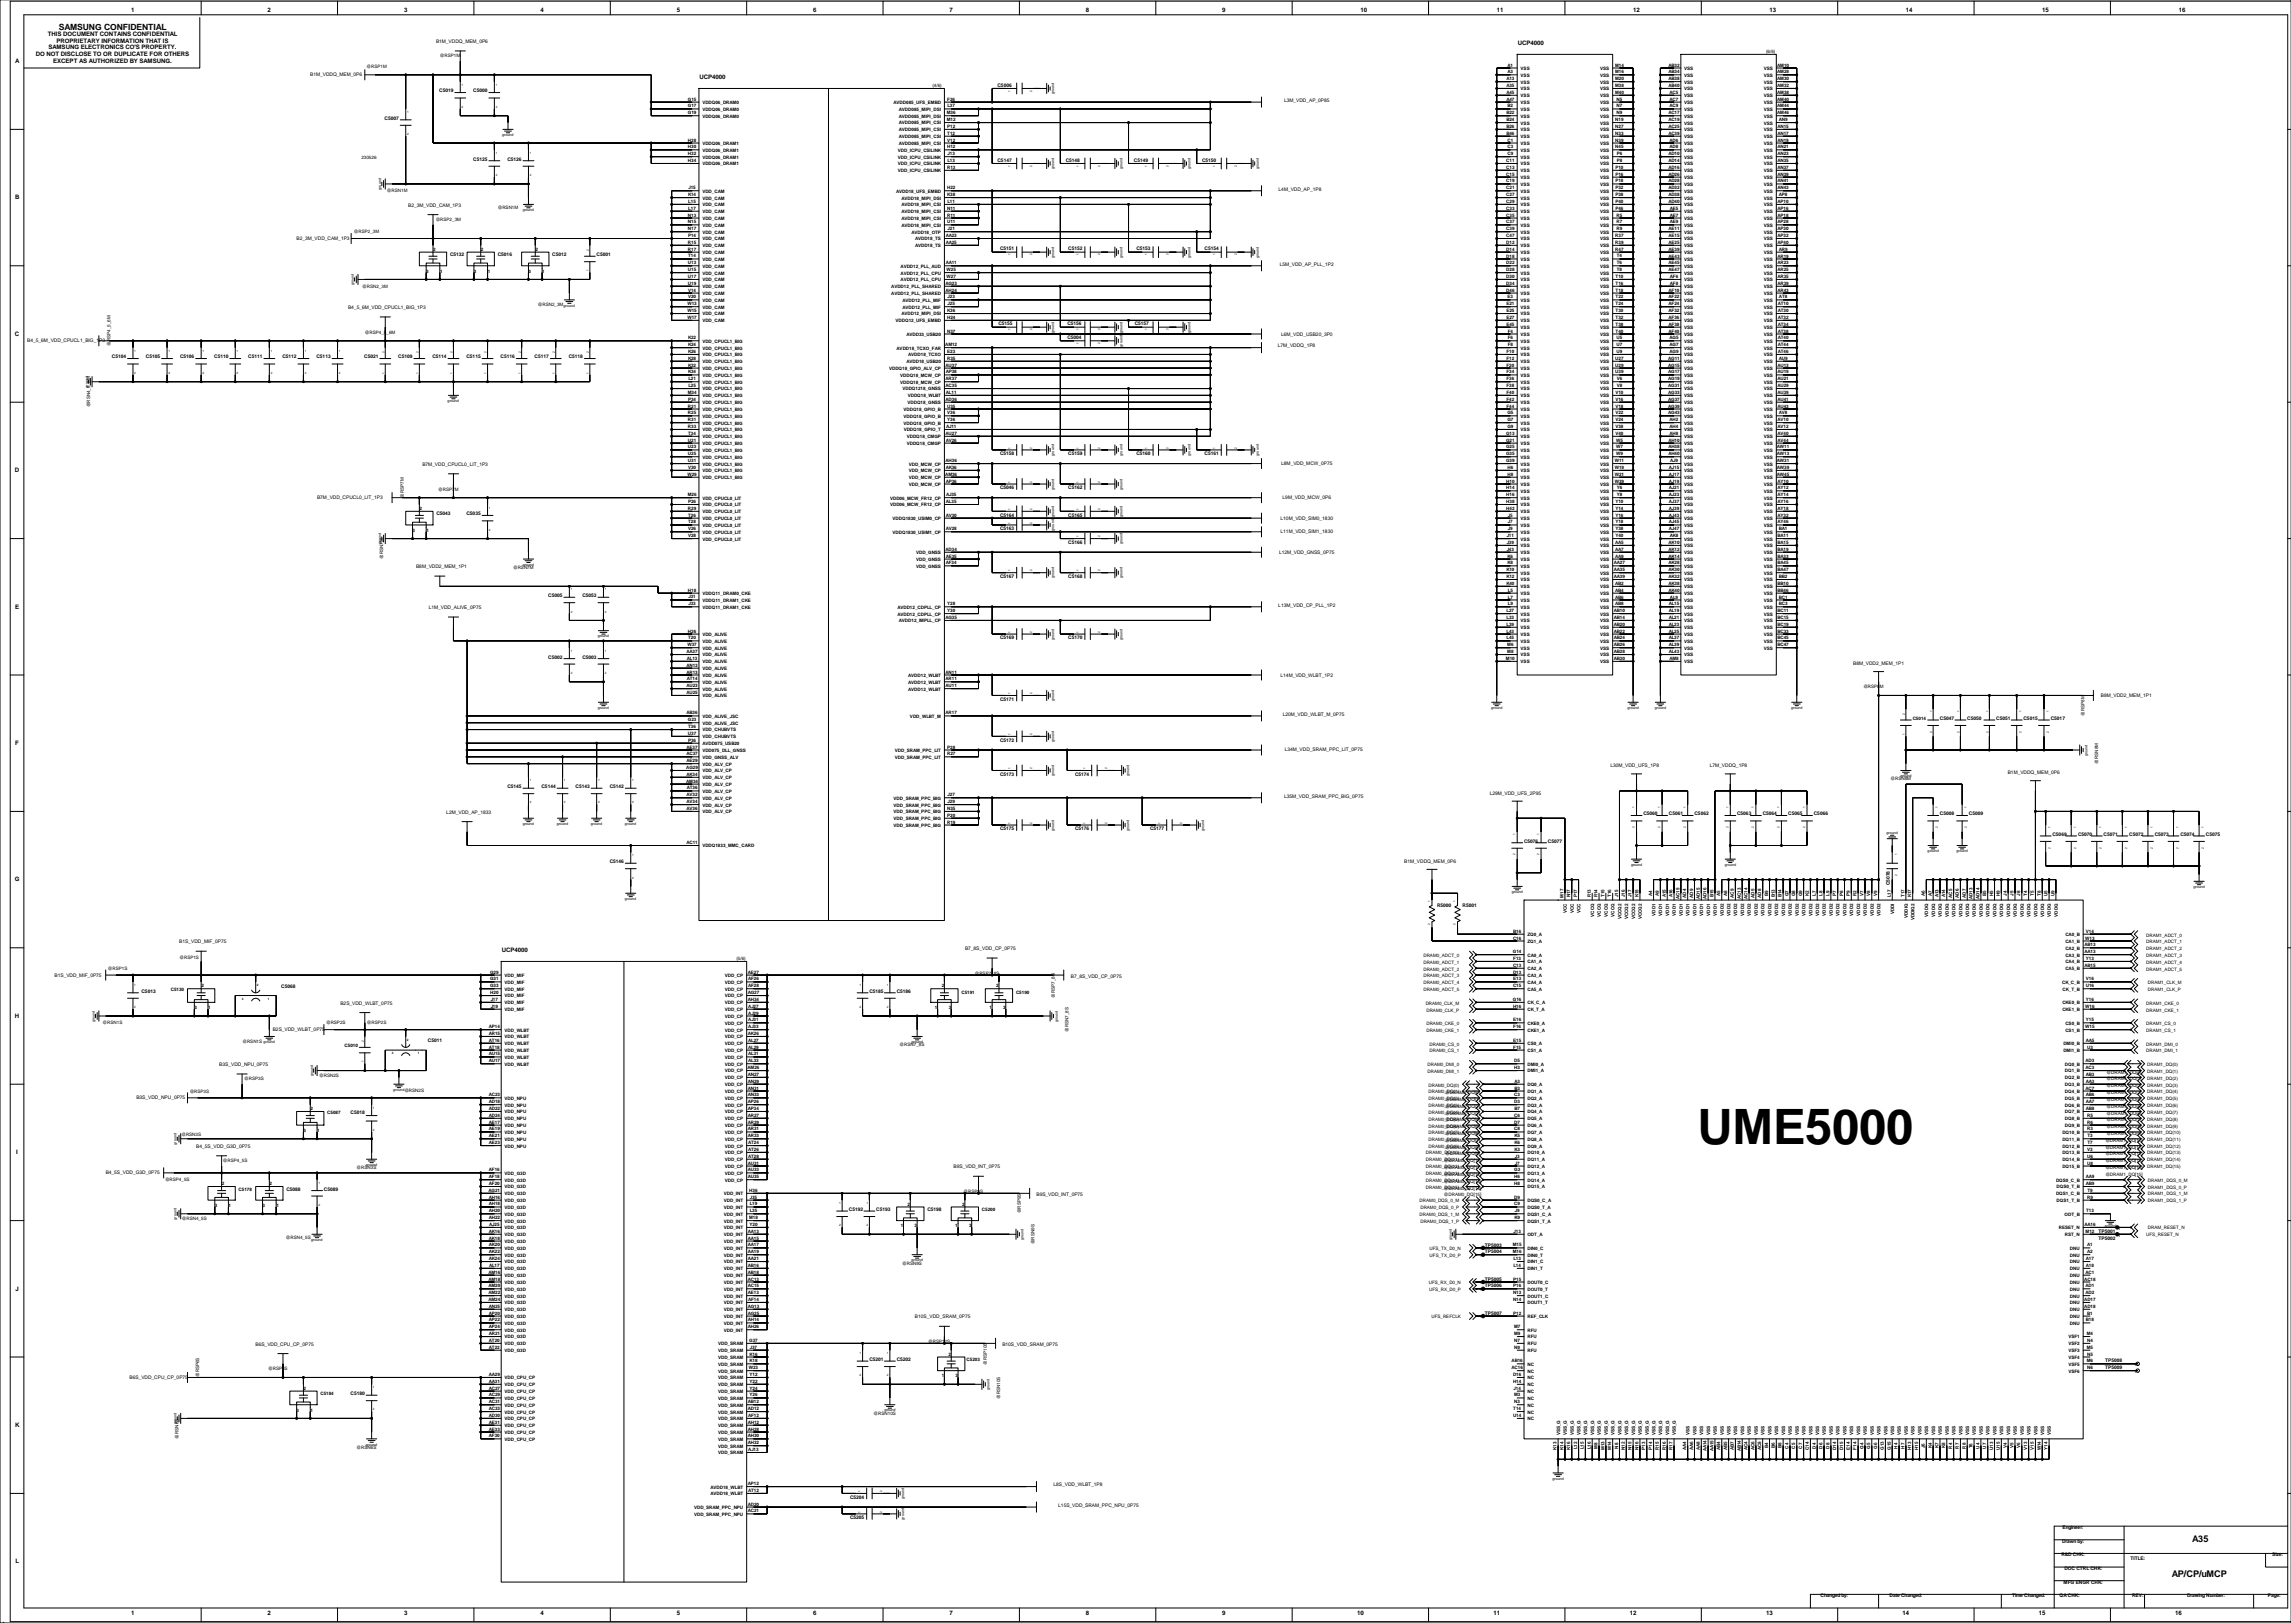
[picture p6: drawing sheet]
<svg xmlns="http://www.w3.org/2000/svg" width="1706mm" height="1209mm" viewBox="0 0 1706 1209" stroke-linecap="round" stroke-linejoin="round" font-family="sans-serif">
<defs><g id="words">
<text font-size="36.4" x="1264" y="852">UME5000</text>
<text font-size="8.5" fill="#00f" x="0" y="1209">.</text>
<g font-size="6.8">
<text x="1633" y="1149">A35</text>
<text x="1618" y="1174">AP/CP/uMCP</text>
</g>
<text font-size="6.4" x="44" y="22">SAMSUNG CONFIDENTIAL</text>
<g font-size="4.5">
<text x="98" y="9">1</text>
<text x="199" y="9">2</text>
<text x="301" y="9">3</text>
<text x="403" y="9">4</text>
<text x="504" y="9">5</text>
<text x="606" y="9">6</text>
<text x="707" y="9">7</text>
<text x="809" y="9">8</text>
<text x="910" y="9">9</text>
<text x="1013" y="9">10</text>
<text x="1115" y="9">11</text>
<text x="1216" y="9">12</text>
<text x="1318" y="9">13</text>
<text x="1420" y="9">14</text>
<text x="1521" y="9">15</text>
<text x="1623" y="9">16</text>
<text x="36" y="27">THIS DOCUMENT CONTAINS CONFIDENTIAL</text>
<text x="42" y="32">PROPRIETARY INFORMATION THAT IS</text>
<text x="1130" y="34">UCP4000</text>
<text x="27" y="42">DO NOT DISCLOSE TO OR DUPLICATE FOR OTHERS</text>
<text x="36" y="37">SAMSUNG ELECTRONICS CO'S PROPERTY.</text>
<text x="11" y="47">A</text>
<text x="40" y="47">EXCEPT AS AUTHORIZED BY SAMSUNG.</text>
<text x="521" y="59">UCP4000</text>
<text x="11" y="148">B</text>
<text x="11" y="250">C</text>
<text x="11" y="352">D</text>
<text x="11" y="453">E</text>
<text x="11" y="555">F</text>
<text x="11" y="656">G</text>
<text x="374" y="709">UCP4000</text>
<text x="11" y="758">H</text>
<text x="12" y="860">I</text>
<text x="12" y="961">J</text>
<text x="11" y="1063">K</text>
<text x="11" y="1164">L</text>
<text x="98" y="1202">1</text>
<text x="199" y="1202">2</text>
<text x="301" y="1202">3</text>
<text x="403" y="1202">4</text>
<text x="504" y="1202">5</text>
<text x="606" y="1202">6</text>
<text x="707" y="1202">7</text>
<text x="809" y="1202">8</text>
<text x="910" y="1202">9</text>
<text x="1011" y="1202">10</text>
<text x="1112" y="1202">11</text>
<text x="1214" y="1202">12</text>
<text x="1315" y="1202">13</text>
<text x="1417" y="1202">14</text>
<text x="1519" y="1202">15</text>
<text x="1620" y="1202">16</text>
</g>
<g font-size="3.6">
<text x="325" y="32">B1M_VDDQ_MEM_0P6</text>
<text x="231" y="57">B1M_VDDQ_MEM_0P6</text>
<text x="743" y="64">C5006</text>
<text x="327" y="69">C5019</text>
<text x="353" y="69">C5000</text>
<text x="956" y="76">L3M_VDD_AP_0P85</text>
<text x="286" y="89">C5007</text>
<text x="353" y="120">C5125</text>
<text x="378" y="120">C5126</text>
<text x="743" y="120">C5147</text>
<text x="794" y="120">C5148</text>
<text x="845" y="120">C5149</text>
<text x="895" y="120">C5150</text>
<text x="952" y="142">L4M_VDD_AP_1P8</text>
<text x="304" y="154">B2_3M_VDD_CAM_1P3</text>
<text x="221" y="179">B2_3M_VDD_CAM_1P3</text>
<text x="335" y="191">C5132</text>
<text x="371" y="191">C5016</text>
<text x="411" y="191">C5012</text>
<text x="444" y="191">C5001</text>
<text x="745" y="186">C5151</text>
<text x="796" y="186">C5152</text>
<text x="846" y="186">C5153</text>
<text x="897" y="186">C5154</text>
<text x="953" y="198">L5M_VDD_AP_PLL_1P2</text>
<text x="259" y="230">B4_5_6M_VDD_CPUCL1_BIG_1P3</text>
<text x="744" y="242">C5155</text>
<text x="795" y="242">C5156</text>
<text x="845" y="242">C5157</text>
<text x="954" y="250">L6M_VDD_USB20_3P0</text>
<text x="20" y="255">B4_5_6M_VDD_CPUCL1_BIG_1P3</text>
<text x="795" y="252">C5004</text>
<text x="952" y="259">L7M_VDDQ_1P8</text>
<text x="83" y="267">C5104</text>
<text x="109" y="267">C5105</text>
<text x="134" y="267">C5106</text>
<text x="160" y="267">C5110</text>
<text x="185" y="267">C5111</text>
<text x="210" y="267">C5112</text>
<text x="236" y="267">C5113</text>
<text x="271" y="267">C5021</text>
<text x="297" y="267">C5109</text>
<text x="322" y="267">C5114</text>
<text x="347" y="267">C5115</text>
<text x="373" y="267">C5116</text>
<text x="398" y="267">C5117</text>
<text x="424" y="267">C5118</text>
<text x="745" y="339">C5158</text>
<text x="796" y="339">C5159</text>
<text x="846" y="339">C5160</text>
<text x="897" y="339">C5161</text>
<text x="315" y="347">B7M_VDD_CPUCL0_LIT_1P3</text>
<text x="954" y="346">L8M_VDD_MCW_0P75</text>
<text x="745" y="364">C5046</text>
<text x="796" y="364">C5162</text>
<text x="236" y="372">B7M_VDD_CPUCL0_LIT_1P3</text>
<text x="955" y="372">L9M_VDD_MCW_0P6</text>
<text x="325" y="383">C5043</text>
<text x="347" y="384">C5035</text>
<text x="745" y="385">C5164</text>
<text x="796" y="385">C5165</text>
<text x="954" y="387">L10M_VDD_SIM0_1830</text>
<text x="745" y="395">C5163</text>
<text x="954" y="397">L11M_VDD_SIM1_1830</text>
<text x="796" y="405">C5166</text>
<text x="953" y="413">L12M_VDD_GNSS_0P75</text>
<text x="310" y="423">B8M_VDD2_MEM_1P1</text>
<text x="745" y="430">C5167</text>
<text x="796" y="430">C5168</text>
<text x="408" y="445">C5005</text>
<text x="434" y="445">C5053</text>
<text x="319" y="454">L1M_VDD_ALIVE_0P75</text>
<text x="952" y="452">L13M_VDD_CP_PLL_1P2</text>
<text x="745" y="476">C5169</text>
<text x="796" y="476">C5170</text>
<text x="408" y="490">C5002</text>
<text x="434" y="490">C5003</text>
<text x="1380" y="495">B8M_VDD2_MEM_1P1</text>
<text x="954" y="504">L14M_VDD_WLBT_1P2</text>
<text x="745" y="522">C5171</text>
<text x="1565" y="519">B8M_VDD2_MEM_1P1</text>
<text x="955" y="533">L20M_VDD_WLBT_M_0P75</text>
<text x="1445" y="536">C5047</text>
<text x="1465" y="536">C5050</text>
<text x="1487" y="536">C5051</text>
<text x="1507" y="536">C5015</text>
<text x="1527" y="536">C5017</text>
<text x="745" y="552">C5172</text>
<text x="957" y="560">L34M_VDD_SRAM_PPC_LIT_0P75</text>
<text x="1200" y="572">L30M_VDD_UFS_1P8</text>
<text x="1274" y="572">L7M_VDDQ_1P8</text>
<text x="745" y="578">C5173</text>
<text x="801" y="578">C5174</text>
<text x="1495" y="577">B1M_VDDQ_MEM_0P6</text>
<text x="378" y="587">C5145</text>
<text x="403" y="587">C5144</text>
<text x="429" y="587">C5143</text>
<text x="454" y="587">C5142</text>
<text x="956" y="594">L35M_VDD_SRAM_PPC_BIG_0P75</text>
<text x="1110" y="592">L29M_VDD_UFS_2P95</text>
<text x="332" y="606">L2M_VDD_AP_1833</text>
<text x="1224" y="607">C5060</text>
<text x="1243" y="607">C5061</text>
<text x="1262" y="607">C5062</text>
<text x="1294" y="607">C5063</text>
<text x="1313" y="607">C5064</text>
<text x="1332" y="607">C5065</text>
<text x="1351" y="607">C5066</text>
<text x="1445" y="607">C5008</text>
<text x="1467" y="607">C5009</text>
<text x="745" y="618">C5175</text>
<text x="801" y="618">C5176</text>
<text x="857" y="618">C5177</text>
<text x="1529" y="622">C5069</text>
<text x="1548" y="622">C5070</text>
<text x="1567" y="622">C5071</text>
<text x="1586" y="622">C5072</text>
<text x="1605" y="622">C5073</text>
<text x="1624" y="622">C5074</text>
<text x="1643" y="622">C5075</text>
<text x="1135" y="628">C5076</text>
<text x="1153" y="628">C5077</text>
<text x="454" y="643">C5146</text>
<text x="1046" y="643">B1M_VDDQ_MEM_0P6</text>
<text x="1407" y="659" transform="rotate(-90 1407 659)">C5078</text>
<text x="1070" y="676">R5000</text>
<text x="1089" y="676">R5001</text>
<text x="134" y="703">B1S_VDD_MIF_0P75</text>
<text x="719" y="708">B7_8S_VDD_CP_0P75</text>
<text x="41" y="727">B1S_VDD_MIF_0P75</text>
<text x="798" y="728">B7_8S_VDD_CP_0P75</text>
<text x="210" y="735">C5068</text>
<text x="105" y="739">C5013</text>
<text x="648" y="739">C5185</text>
<text x="668" y="739">C5186</text>
<text x="254" y="748">B2S_VDD_WLBT_0P75</text>
<text x="203" y="768">B2S_VDD_WLBT_0P75</text>
<text x="319" y="776">C5011</text>
<text x="163" y="794">B3S_VDD_NPU_0P75</text>
<text x="102" y="819">B3S_VDD_NPU_0P75</text>
<text x="261" y="829">C5018</text>
<text x="146" y="855">B4_5S_VDD_G3D_0P75</text>
<text x="710" y="870">B9S_VDD_INT_0P75</text>
<text x="79" y="874">B4_5S_VDD_G3D_0P75</text>
<text x="213" y="887">C5088</text>
<text x="241" y="887">C5089</text>
<text x="772" y="890">B9S_VDD_INT_0P75</text>
<text x="632" y="902">C5192</text>
<text x="653" y="902">C5193</text>
<text x="691" y="902">C5198</text>
<text x="1563" y="923">TP5002</text>
<text x="1563" y="918">TP5001</text>
<text x="1106" y="928">TP5003</text>
<text x="1106" y="933">TP5004</text>
<text x="1106" y="954">TP5005</text>
<text x="1106" y="959">TP5006</text>
<text x="682" y="982">B10S_VDD_SRAM_0P75</text>
<text x="1106" y="979">TP5007</text>
<text x="190" y="1002">B6S_VDD_CPU_CP_0P75</text>
<text x="747" y="1002">B10S_VDD_SRAM_0P75</text>
<text x="648" y="1014">C5201</text>
<text x="668" y="1014">C5202</text>
<text x="1568" y="1015">TP5008</text>
<text x="1568" y="1020">TP5009</text>
<text x="96" y="1027">B6S_VDD_CPU_CP_0P75</text>
<text x="261" y="1039">C5180</text>
<text x="785" y="1107">L8S_VDD_WLBT_1P8</text>
<text x="633" y="1116">C5204</text>
<text x="788" y="1122">L15S_VDD_SRAM_PPC_NPU_0P75</text>
<text x="633" y="1131">C5205</text>
<text x="1536" y="1139">Engineer:</text>
<text x="1536" y="1149">Drawn by:</text>
<text x="1535" y="1159">R&amp;D CHK:</text>
<text x="1587" y="1161">TITLE:</text>
<text x="1692" y="1159">Size:</text>
<text x="1538" y="1169">DOC CTRL CHK:</text>
<text x="1537" y="1179">MFG ENGR CHK:</text>
<text x="1356" y="1189">Changed by:</text>
<text x="1407" y="1189">Date Changed:</text>
<text x="1499" y="1189">Time Changed:</text>
<text x="1534" y="1189">QA CHK:</text>
<text x="1588" y="1189">REV:</text>
<text x="1629" y="1189">Drawing Number:</text>
<text x="1689" y="1189">Page:</text>
</g>
<g font-size="3.4">
<text x="1315" y="39">(6/6)</text>
<text x="328" y="43">@RSP1M</text>
<text x="273" y="50">@RSP1M</text>
<text x="1123" y="50">A1</text>
<text x="1133" y="52">VSS</text>
<text x="1192" y="52">VSS</text>
<text x="1203" y="50">M14</text>
<text x="1243" y="50">AB32</text>
<text x="1254" y="52">VSS</text>
<text x="1314" y="52">VSS</text>
<text x="1324" y="50">AM10</text>
<text x="1122" y="60">A13</text>
<text x="1123" y="55">A3</text>
<text x="1133" y="57">VSS</text>
<text x="1192" y="57">VSS</text>
<text x="1203" y="60">M20</text>
<text x="1203" y="55">M16</text>
<text x="1243" y="60">AB38</text>
<text x="1243" y="55">AB34</text>
<text x="1254" y="57">VSS</text>
<text x="1314" y="57">VSS</text>
<text x="1324" y="60">AM30</text>
<text x="1324" y="55">AM28</text>
<text x="695" y="65">(4/6)</text>
<text x="1122" y="65">A35</text>
<text x="1133" y="62">VSS</text>
<text x="1192" y="62">VSS</text>
<text x="1203" y="65">M38</text>
<text x="1243" y="65">AB40</text>
<text x="1254" y="62">VSS</text>
<text x="1314" y="62">VSS</text>
<text x="1324" y="65">AM32</text>
<text x="1122" y="70">A45</text>
<text x="1133" y="67">VSS</text>
<text x="1192" y="67">VSS</text>
<text x="1203" y="70">M40</text>
<text x="1244" y="70">AC5</text>
<text x="1254" y="67">VSS</text>
<text x="1314" y="67">VSS</text>
<text x="1324" y="70">AM38</text>
<text x="512" y="75">G15</text>
<text x="523" y="77">VDDQ06_DRAM0</text>
<text x="666" y="77">AVDD085_UFS_EMBD</text>
<text x="706" y="75">F26</text>
<text x="1122" y="75">A47</text>
<text x="1133" y="77">VSS</text>
<text x="1133" y="72">VSS</text>
<text x="1192" y="72">VSS</text>
<text x="1192" y="77">VSS</text>
<text x="1204" y="75">N5</text>
<text x="1244" y="75">AC7</text>
<text x="1254" y="72">VSS</text>
<text x="1254" y="77">VSS</text>
<text x="1314" y="72">VSS</text>
<text x="1314" y="77">VSS</text>
<text x="1324" y="75">AM40</text>
<text x="512" y="80">G17</text>
<text x="523" y="83">VDDQ06_DRAM0</text>
<text x="670" y="83">AVDD085_MIPI_DSI</text>
<text x="706" y="80">L37</text>
<text x="1123" y="80">B2</text>
<text x="1133" y="83">VSS</text>
<text x="1192" y="83">VSS</text>
<text x="1204" y="80">N7</text>
<text x="1244" y="80">AC9</text>
<text x="1254" y="83">VSS</text>
<text x="1314" y="83">VSS</text>
<text x="1324" y="80">AM44</text>
<text x="512" y="85">G19</text>
<text x="523" y="88">VDDQ06_DRAM0</text>
<text x="670" y="88">AVDD085_MIPI_DSI</text>
<text x="705" y="85">M36</text>
<text x="1122" y="85">B22</text>
<text x="1133" y="88">VSS</text>
<text x="1192" y="88">VSS</text>
<text x="1204" y="85">N9</text>
<text x="1243" y="85">AC17</text>
<text x="1254" y="88">VSS</text>
<text x="1314" y="88">VSS</text>
<text x="1324" y="85">AM46</text>
<text x="670" y="93">AVDD085_MIPI_CSI</text>
<text x="705" y="90">M12</text>
<text x="705" y="95">P12</text>
<text x="1122" y="90">B24</text>
<text x="1122" y="95">B26</text>
<text x="1133" y="93">VSS</text>
<text x="1192" y="93">VSS</text>
<text x="1203" y="90">N19</text>
<text x="1203" y="95">N27</text>
<text x="1243" y="95">AC25</text>
<text x="1243" y="90">AC19</text>
<text x="1254" y="93">VSS</text>
<text x="1314" y="93">VSS</text>
<text x="1324" y="95">AN15</text>
<text x="1325" y="90">AN9</text>
<text x="670" y="98">AVDD085_MIPI_CSI</text>
<text x="706" y="100">T12</text>
<text x="1122" y="100">B46</text>
<text x="1133" y="98">VSS</text>
<text x="1192" y="98">VSS</text>
<text x="1203" y="100">N33</text>
<text x="1243" y="100">AC39</text>
<text x="1254" y="98">VSS</text>
<text x="1314" y="98">VSS</text>
<text x="1324" y="100">AN17</text>
<text x="512" y="105">H28</text>
<text x="523" y="108">VDDQ06_DRAM1</text>
<text x="670" y="103">AVDD085_MIPI_CSI</text>
<text x="670" y="108">AVDD085_MIPI_CSI</text>
<text x="705" y="105">V12</text>
<text x="1123" y="105">C1</text>
<text x="1133" y="103">VSS</text>
<text x="1133" y="108">VSS</text>
<text x="1192" y="103">VSS</text>
<text x="1192" y="108">VSS</text>
<text x="1203" y="105">N39</text>
<text x="1244" y="105">AD6</text>
<text x="1254" y="103">VSS</text>
<text x="1254" y="108">VSS</text>
<text x="1314" y="103">VSS</text>
<text x="1314" y="108">VSS</text>
<text x="1324" y="105">AN19</text>
<text x="512" y="110">H30</text>
<text x="523" y="113">VDDQ06_DRAM1</text>
<text x="669" y="113">VDD_ICPU_CSILINK</text>
<text x="705" y="110">H12</text>
<text x="1123" y="110">C3</text>
<text x="1133" y="113">VSS</text>
<text x="1192" y="113">VSS</text>
<text x="1203" y="110">N45</text>
<text x="1244" y="110">AD8</text>
<text x="1254" y="113">VSS</text>
<text x="1314" y="113">VSS</text>
<text x="1324" y="110">AN21</text>
<text x="269" y="118">230526</text>
<text x="512" y="116">H32</text>
<text x="523" y="118">VDDQ06_DRAM1</text>
<text x="669" y="118">VDD_ICPU_CSILINK</text>
<text x="706" y="116">J13</text>
<text x="1123" y="116">C9</text>
<text x="1133" y="118">VSS</text>
<text x="1192" y="118">VSS</text>
<text x="1204" y="116">P6</text>
<text x="1243" y="116">AD10</text>
<text x="1254" y="118">VSS</text>
<text x="1314" y="118">VSS</text>
<text x="1324" y="116">AN23</text>
<text x="512" y="121">H34</text>
<text x="523" y="123">VDDQ06_DRAM1</text>
<text x="669" y="123">VDD_ICPU_CSILINK</text>
<text x="705" y="126">R13</text>
<text x="706" y="121">L13</text>
<text x="1122" y="121">C11</text>
<text x="1122" y="126">C13</text>
<text x="1133" y="123">VSS</text>
<text x="1192" y="123">VSS</text>
<text x="1203" y="126">P10</text>
<text x="1204" y="121">P8</text>
<text x="1243" y="121">AD14</text>
<text x="1243" y="126">AD16</text>
<text x="1254" y="123">VSS</text>
<text x="1314" y="123">VSS</text>
<text x="1324" y="121">AN35</text>
<text x="1324" y="126">AN37</text>
<text x="669" y="128">VDD_ICPU_CSILINK</text>
<text x="1122" y="131">C15</text>
<text x="1133" y="128">VSS</text>
<text x="1192" y="128">VSS</text>
<text x="1203" y="131">P16</text>
<text x="1243" y="131">AD26</text>
<text x="1254" y="128">VSS</text>
<text x="1314" y="128">VSS</text>
<text x="1324" y="131">AN39</text>
<text x="1122" y="136">C19</text>
<text x="1133" y="133">VSS</text>
<text x="1192" y="133">VSS</text>
<text x="1203" y="136">P18</text>
<text x="1243" y="136">AD28</text>
<text x="1254" y="133">VSS</text>
<text x="1314" y="133">VSS</text>
<text x="1324" y="136">AN41</text>
<text x="288" y="143">@RSN1M</text>
<text x="513" y="141">J15</text>
<text x="523" y="143">VDD_CAM</text>
<text x="667" y="143">AVDD18_UFS_EMBD</text>
<text x="705" y="141">H22</text>
<text x="1122" y="141">C21</text>
<text x="1133" y="144">VSS</text>
<text x="1133" y="138">VSS</text>
<text x="1192" y="138">VSS</text>
<text x="1192" y="144">VSS</text>
<text x="1203" y="141">P32</text>
<text x="1243" y="141">AD32</text>
<text x="1254" y="144">VSS</text>
<text x="1254" y="138">VSS</text>
<text x="1314" y="144">VSS</text>
<text x="1314" y="138">VSS</text>
<text x="1324" y="141">AN43</text>
<text x="512" y="146">K14</text>
<text x="523" y="149">VDD_CAM</text>
<text x="671" y="149">AVDD18_MIPI_DSI</text>
<text x="705" y="146">K38</text>
<text x="1122" y="146">C27</text>
<text x="1133" y="149">VSS</text>
<text x="1192" y="149">VSS</text>
<text x="1203" y="146">P38</text>
<text x="1243" y="146">AD38</text>
<text x="1254" y="149">VSS</text>
<text x="1314" y="149">VSS</text>
<text x="1325" y="146">AP8</text>
<text x="371" y="156">@RSN1M</text>
<text x="513" y="151">L15</text>
<text x="523" y="154">VDD_CAM</text>
<text x="671" y="154">AVDD18_MIPI_CSI</text>
<text x="706" y="151">L11</text>
<text x="1122" y="151">C29</text>
<text x="1133" y="154">VSS</text>
<text x="1192" y="154">VSS</text>
<text x="1203" y="151">P40</text>
<text x="1243" y="151">AD40</text>
<text x="1254" y="154">VSS</text>
<text x="1314" y="154">VSS</text>
<text x="1324" y="151">AP10</text>
<text x="512" y="161">N13</text>
<text x="513" y="156">L17</text>
<text x="523" y="159">VDD_CAM</text>
<text x="671" y="159">AVDD18_MIPI_CSI</text>
<text x="705" y="161">R11</text>
<text x="705" y="156">N11</text>
<text x="1122" y="156">C33</text>
<text x="1122" y="161">C35</text>
<text x="1133" y="159">VSS</text>
<text x="1192" y="159">VSS</text>
<text x="1203" y="156">P46</text>
<text x="1204" y="161">R5</text>
<text x="1244" y="161">AE7</text>
<text x="1244" y="156">AE5</text>
<text x="1254" y="159">VSS</text>
<text x="1314" y="159">VSS</text>
<text x="1324" y="161">AP18</text>
<text x="1324" y="156">AP16</text>
<text x="325" y="165">@RSP2_3M</text>
<text x="512" y="166">N15</text>
<text x="523" y="164">VDD_CAM</text>
<text x="671" y="164">AVDD18_MIPI_CSI</text>
<text x="705" y="166">U11</text>
<text x="1122" y="166">C37</text>
<text x="1133" y="164">VSS</text>
<text x="1192" y="164">VSS</text>
<text x="1204" y="166">R7</text>
<text x="1244" y="166">AE9</text>
<text x="1254" y="164">VSS</text>
<text x="1314" y="164">VSS</text>
<text x="1324" y="166">AP28</text>
<text x="264" y="174">@RSP2_3M</text>
<text x="512" y="171">N17</text>
<text x="523" y="169">VDD_CAM</text>
<text x="523" y="174">VDD_CAM</text>
<text x="671" y="169">AVDD18_MIPI_CSI</text>
<text x="679" y="174">AVDD18_OTP</text>
<text x="706" y="171">J21</text>
<text x="1122" y="171">C39</text>
<text x="1133" y="169">VSS</text>
<text x="1133" y="174">VSS</text>
<text x="1192" y="174">VSS</text>
<text x="1192" y="169">VSS</text>
<text x="1204" y="171">R9</text>
<text x="1243" y="171">AE11</text>
<text x="1254" y="169">VSS</text>
<text x="1254" y="174">VSS</text>
<text x="1314" y="169">VSS</text>
<text x="1314" y="174">VSS</text>
<text x="1324" y="171">AP30</text>
<text x="512" y="177">P14</text>
<text x="523" y="179">VDD_CAM</text>
<text x="682" y="179">AVDD18_TS</text>
<text x="704" y="177">AA23</text>
<text x="1122" y="177">C47</text>
<text x="1133" y="179">VSS</text>
<text x="1192" y="179">VSS</text>
<text x="1203" y="177">R37</text>
<text x="1243" y="177">AE15</text>
<text x="1254" y="179">VSS</text>
<text x="1314" y="179">VSS</text>
<text x="1324" y="177">AP32</text>
<text x="512" y="182">R15</text>
<text x="523" y="184">VDD_CAM</text>
<text x="682" y="184">AVDD18_TS</text>
<text x="704" y="182">AA25</text>
<text x="1122" y="182">D12</text>
<text x="1133" y="184">VSS</text>
<text x="1192" y="184">VSS</text>
<text x="1203" y="182">R39</text>
<text x="1243" y="182">AE25</text>
<text x="1254" y="184">VSS</text>
<text x="1314" y="184">VSS</text>
<text x="1324" y="182">AP40</text>
<text x="323" y="187">2</text>
<text x="358" y="187">2</text>
<text x="399" y="187">2</text>
<text x="512" y="187">R17</text>
<text x="513" y="192">T14</text>
<text x="523" y="189">VDD_CAM</text>
<text x="1122" y="192">D18</text>
<text x="1122" y="187">D14</text>
<text x="1133" y="189">VSS</text>
<text x="1192" y="189">VSS</text>
<text x="1203" y="187">R47</text>
<text x="1204" y="192">T4</text>
<text x="1243" y="187">AE39</text>
<text x="1243" y="192">AE43</text>
<text x="1254" y="189">VSS</text>
<text x="1314" y="189">VSS</text>
<text x="1324" y="192">AR19</text>
<text x="1325" y="187">AR9</text>
<text x="512" y="197">U13</text>
<text x="523" y="194">VDD_CAM</text>
<text x="704" y="197">AA11</text>
<text x="1122" y="197">D22</text>
<text x="1133" y="194">VSS</text>
<text x="1192" y="194">VSS</text>
<text x="1204" y="197">T6</text>
<text x="1243" y="197">AE45</text>
<text x="1254" y="194">VSS</text>
<text x="1314" y="194">VSS</text>
<text x="1324" y="197">AR23</text>
<text x="317" y="203">3</text>
<text x="328" y="203">1</text>
<text x="353" y="203">3</text>
<text x="363" y="203">1</text>
<text x="394" y="203">3</text>
<text x="404" y="203">1</text>
<text x="512" y="202">U15</text>
<text x="523" y="199">VDD_CAM</text>
<text x="671" y="199">AVDD12_PLL_AUD</text>
<text x="705" y="202">W25</text>
<text x="1122" y="202">D28</text>
<text x="1133" y="199">VSS</text>
<text x="1192" y="199">VSS</text>
<text x="1204" y="202">T8</text>
<text x="1243" y="202">AE47</text>
<text x="1254" y="199">VSS</text>
<text x="1314" y="199">VSS</text>
<text x="1324" y="202">AR25</text>
<text x="512" y="207">U17</text>
<text x="523" y="210">VDD_CAM</text>
<text x="523" y="204">VDD_CAM</text>
<text x="671" y="210">AVDD12_PLL_CPU</text>
<text x="671" y="204">AVDD12_PLL_CPU</text>
<text x="705" y="207">W27</text>
<text x="1122" y="207">D30</text>
<text x="1133" y="210">VSS</text>
<text x="1133" y="204">VSS</text>
<text x="1192" y="210">VSS</text>
<text x="1192" y="204">VSS</text>
<text x="1203" y="207">T10</text>
<text x="1244" y="207">AF6</text>
<text x="1254" y="210">VSS</text>
<text x="1254" y="204">VSS</text>
<text x="1314" y="204">VSS</text>
<text x="1314" y="210">VSS</text>
<text x="1324" y="207">AR35</text>
<text x="270" y="214">@RSN2_3M</text>
<text x="512" y="212">U19</text>
<text x="523" y="215">VDD_CAM</text>
<text x="664" y="215">AVDD12_PLL_SHARED</text>
<text x="704" y="212">AG23</text>
<text x="1122" y="212">D34</text>
<text x="1133" y="215">VSS</text>
<text x="1192" y="215">VSS</text>
<text x="1203" y="212">T16</text>
<text x="1244" y="212">AF8</text>
<text x="1254" y="215">VSS</text>
<text x="1314" y="215">VSS</text>
<text x="1324" y="212">AR39</text>
<text x="512" y="217">V14</text>
<text x="523" y="220">VDD_CAM</text>
<text x="664" y="220">AVDD12_PLL_SHARED</text>
<text x="704" y="217">AH24</text>
<text x="1122" y="217">D46</text>
<text x="1133" y="220">VSS</text>
<text x="1192" y="220">VSS</text>
<text x="1203" y="217">T18</text>
<text x="1243" y="217">AF10</text>
<text x="1254" y="220">VSS</text>
<text x="1314" y="220">VSS</text>
<text x="1324" y="217">AR43</text>
<text x="512" y="227">W13</text>
<text x="512" y="222">V20</text>
<text x="523" y="225">VDD_CAM</text>
<text x="672" y="225">AVDD12_PLL_MIF</text>
<text x="706" y="227">J25</text>
<text x="706" y="222">J23</text>
<text x="1122" y="227">E21</text>
<text x="1123" y="222">E3</text>
<text x="1133" y="225">VSS</text>
<text x="1192" y="225">VSS</text>
<text x="1203" y="227">T24</text>
<text x="1203" y="222">T22</text>
<text x="1243" y="227">AF24</text>
<text x="1243" y="222">AF22</text>
<text x="1254" y="225">VSS</text>
<text x="1314" y="225">VSS</text>
<text x="1324" y="227">AT10</text>
<text x="1325" y="222">AT8</text>
<text x="401" y="228">@RSN2_3M</text>
<text x="512" y="232">W15</text>
<text x="523" y="230">VDD_CAM</text>
<text x="672" y="230">AVDD12_PLL_MIF</text>
<text x="705" y="232">K36</text>
<text x="1122" y="232">E25</text>
<text x="1133" y="230">VSS</text>
<text x="1192" y="230">VSS</text>
<text x="1203" y="232">T30</text>
<text x="1243" y="232">AF32</text>
<text x="1254" y="230">VSS</text>
<text x="1314" y="230">VSS</text>
<text x="1324" y="232">AT30</text>
<text x="512" y="237">W17</text>
<text x="523" y="240">VDD_CAM</text>
<text x="523" y="235">VDD_CAM</text>
<text x="667" y="240">VDDQ12_UFS_EMBD</text>
<text x="671" y="235">AVDD12_MIPI_DSI</text>
<text x="705" y="237">H24</text>
<text x="1122" y="237">E27</text>
<text x="1133" y="235">VSS</text>
<text x="1192" y="235">VSS</text>
<text x="1203" y="237">T32</text>
<text x="1243" y="237">AF36</text>
<text x="1254" y="235">VSS</text>
<text x="1314" y="235">VSS</text>
<text x="1324" y="237">AT32</text>
<text x="1122" y="243">E45</text>
<text x="1133" y="240">VSS</text>
<text x="1133" y="245">VSS</text>
<text x="1192" y="240">VSS</text>
<text x="1192" y="245">VSS</text>
<text x="1203" y="243">T38</text>
<text x="1243" y="243">AF38</text>
<text x="1254" y="240">VSS</text>
<text x="1254" y="245">VSS</text>
<text x="1314" y="240">VSS</text>
<text x="1314" y="245">VSS</text>
<text x="1324" y="243">AT34</text>
<text x="272" y="248">@RSP4_5_6M</text>
<text x="675" y="250">AVDD33_USB20</text>
<text x="705" y="248">N37</text>
<text x="1123" y="248">F4</text>
<text x="1133" y="250">VSS</text>
<text x="1192" y="250">VSS</text>
<text x="1203" y="248">T40</text>
<text x="1243" y="248">AF40</text>
<text x="1254" y="250">VSS</text>
<text x="1314" y="250">VSS</text>
<text x="1324" y="248">AT38</text>
<text x="82" y="257" transform="rotate(-90 82 257)">@RSP4_5_6M</text>
<text x="512" y="253">K22</text>
<text x="512" y="258">K24</text>
<text x="523" y="255">VDD_CPUCL1_BIG</text>
<text x="704" y="258">AM12</text>
<text x="1123" y="258">F8</text>
<text x="1123" y="253">F6</text>
<text x="1133" y="255">VSS</text>
<text x="1192" y="255">VSS</text>
<text x="1204" y="253">U5</text>
<text x="1204" y="258">U7</text>
<text x="1243" y="253">AG5</text>
<text x="1243" y="258">AG7</text>
<text x="1254" y="255">VSS</text>
<text x="1314" y="255">VSS</text>
<text x="1324" y="258">AT44</text>
<text x="1324" y="253">AT40</text>
<text x="512" y="263">K26</text>
<text x="523" y="260">VDD_CPUCL1_BIG</text>
<text x="668" y="260">AVDD18_TCXO_FAR</text>
<text x="705" y="263">E23</text>
<text x="1122" y="263">F10</text>
<text x="1133" y="260">VSS</text>
<text x="1192" y="260">VSS</text>
<text x="1204" y="263">U9</text>
<text x="1243" y="263">AG9</text>
<text x="1254" y="260">VSS</text>
<text x="1314" y="260">VSS</text>
<text x="1324" y="263">AT46</text>
<text x="512" y="268">K28</text>
<text x="523" y="265">VDD_CPUCL1_BIG</text>
<text x="676" y="265">AVDD18_TCXO</text>
<text x="705" y="268">R35</text>
<text x="1122" y="268">F12</text>
<text x="1133" y="265">VSS</text>
<text x="1192" y="265">VSS</text>
<text x="1203" y="268">U27</text>
<text x="1243" y="268">AG11</text>
<text x="1254" y="265">VSS</text>
<text x="1314" y="265">VSS</text>
<text x="1325" y="268">AU9</text>
<text x="512" y="273">K32</text>
<text x="523" y="276">VDD_CPUCL1_BIG</text>
<text x="523" y="270">VDD_CPUCL1_BIG</text>
<text x="662" y="276">VDDQ18_GPIO_ALV_CP</text>
<text x="675" y="270">AVDD18_USB20</text>
<text x="704" y="273">AU37</text>
<text x="1122" y="273">F20</text>
<text x="1133" y="270">VSS</text>
<text x="1133" y="276">VSS</text>
<text x="1192" y="276">VSS</text>
<text x="1192" y="270">VSS</text>
<text x="1203" y="273">U29</text>
<text x="1243" y="273">AG15</text>
<text x="1254" y="270">VSS</text>
<text x="1254" y="276">VSS</text>
<text x="1314" y="276">VSS</text>
<text x="1314" y="270">VSS</text>
<text x="1324" y="273">AU13</text>
<text x="512" y="278">K34</text>
<text x="523" y="281">VDD_CPUCL1_BIG</text>
<text x="670" y="281">VDDQ18_MCW_CP</text>
<text x="704" y="278">AP38</text>
<text x="1122" y="278">F34</text>
<text x="1133" y="281">VSS</text>
<text x="1192" y="281">VSS</text>
<text x="1203" y="278">U39</text>
<text x="1243" y="278">AG17</text>
<text x="1254" y="281">VSS</text>
<text x="1314" y="281">VSS</text>
<text x="1324" y="278">AU19</text>
<text x="513" y="283">L21</text>
<text x="523" y="286">VDD_CPUCL1_BIG</text>
<text x="670" y="286">VDDQ18_MCW_CP</text>
<text x="704" y="283">AR37</text>
<text x="1122" y="283">F36</text>
<text x="1133" y="286">VSS</text>
<text x="1192" y="286">VSS</text>
<text x="1204" y="283">V6</text>
<text x="1243" y="283">AG19</text>
<text x="1254" y="286">VSS</text>
<text x="1314" y="286">VSS</text>
<text x="1324" y="283">AU21</text>
<text x="512" y="293">M34</text>
<text x="513" y="288">L25</text>
<text x="523" y="291">VDD_CPUCL1_BIG</text>
<text x="672" y="291">VDDQ1218_GNSS</text>
<text x="704" y="288">AC35</text>
<text x="705" y="293">AL11</text>
<text x="1122" y="293">F40</text>
<text x="1122" y="288">F38</text>
<text x="1133" y="291">VSS</text>
<text x="1192" y="291">VSS</text>
<text x="1203" y="293">V10</text>
<text x="1204" y="288">V8</text>
<text x="1243" y="293">AG33</text>
<text x="1243" y="288">AG31</text>
<text x="1254" y="291">VSS</text>
<text x="1314" y="291">VSS</text>
<text x="1324" y="288">AU29</text>
<text x="1324" y="293">AU39</text>
<text x="512" y="298">P34</text>
<text x="523" y="296">VDD_CPUCL1_BIG</text>
<text x="676" y="296">VDDQ18_WLBT</text>
<text x="704" y="298">AD36</text>
<text x="1122" y="298">F42</text>
<text x="1133" y="296">VSS</text>
<text x="1192" y="296">VSS</text>
<text x="1203" y="298">V16</text>
<text x="1243" y="298">AG37</text>
<text x="1254" y="296">VSS</text>
<text x="1314" y="296">VSS</text>
<text x="1324" y="298">AU41</text>
<text x="67" y="303" transform="rotate(-90 67 303)">@RSN4_5_6M</text>
<text x="512" y="303">R21</text>
<text x="523" y="301">VDD_CPUCL1_BIG</text>
<text x="676" y="301">VDDQ18_GNSS</text>
<text x="705" y="303">U35</text>
<text x="1122" y="303">F44</text>
<text x="1133" y="301">VSS</text>
<text x="1192" y="301">VSS</text>
<text x="1203" y="303">V18</text>
<text x="1243" y="303">AG39</text>
<text x="1254" y="301">VSS</text>
<text x="1314" y="301">VSS</text>
<text x="1324" y="303">AU43</text>
<text x="512" y="309">R25</text>
<text x="523" y="306">VDD_CPUCL1_BIG</text>
<text x="523" y="311">VDD_CPUCL1_BIG</text>
<text x="673" y="311">VDDQ18_GPIO_B</text>
<text x="673" y="306">VDDQ18_GPIO_B</text>
<text x="705" y="309">V36</text>
<text x="1123" y="309">G5</text>
<text x="1133" y="311">VSS</text>
<text x="1133" y="306">VSS</text>
<text x="1192" y="311">VSS</text>
<text x="1192" y="306">VSS</text>
<text x="1203" y="309">V22</text>
<text x="1243" y="309">AG43</text>
<text x="1254" y="311">VSS</text>
<text x="1254" y="306">VSS</text>
<text x="1314" y="311">VSS</text>
<text x="1314" y="306">VSS</text>
<text x="1325" y="309">AV8</text>
<text x="512" y="314">R31</text>
<text x="523" y="316">VDD_CPUCL1_BIG</text>
<text x="673" y="316">VDDQ18_GPIO_B</text>
<text x="705" y="314">Y36</text>
<text x="1123" y="314">G7</text>
<text x="1133" y="316">VSS</text>
<text x="1192" y="316">VSS</text>
<text x="1203" y="314">V24</text>
<text x="1244" y="314">AH2</text>
<text x="1254" y="316">VSS</text>
<text x="1314" y="316">VSS</text>
<text x="1324" y="314">AV10</text>
<text x="512" y="319">R33</text>
<text x="513" y="324">T34</text>
<text x="523" y="321">VDD_CPUCL1_BIG</text>
<text x="673" y="321">VDDQ18_GPIO_T</text>
<text x="704" y="324">AU27</text>
<text x="705" y="319">AJ11</text>
<text x="1122" y="324">G13</text>
<text x="1123" y="319">G9</text>
<text x="1133" y="321">VSS</text>
<text x="1192" y="321">VSS</text>
<text x="1203" y="319">V38</text>
<text x="1203" y="324">V40</text>
<text x="1244" y="319">AH4</text>
<text x="1244" y="324">AH8</text>
<text x="1254" y="321">VSS</text>
<text x="1314" y="321">VSS</text>
<text x="1324" y="324">AV40</text>
<text x="1324" y="319">AV12</text>
<text x="512" y="329">U21</text>
<text x="523" y="326">VDD_CPUCL1_BIG</text>
<text x="675" y="326">VDDQ18_CMGP</text>
<text x="704" y="329">AV26</text>
<text x="1122" y="329">G21</text>
<text x="1133" y="326">VSS</text>
<text x="1192" y="326">VSS</text>
<text x="1204" y="329">W5</text>
<text x="1243" y="329">AH10</text>
<text x="1254" y="326">VSS</text>
<text x="1314" y="326">VSS</text>
<text x="1324" y="329">AV44</text>
<text x="512" y="334">U23</text>
<text x="523" y="331">VDD_CPUCL1_BIG</text>
<text x="675" y="331">VDDQ18_CMGP</text>
<text x="1122" y="334">G25</text>
<text x="1133" y="331">VSS</text>
<text x="1192" y="331">VSS</text>
<text x="1204" y="334">W7</text>
<text x="1243" y="334">AH38</text>
<text x="1254" y="331">VSS</text>
<text x="1314" y="331">VSS</text>
<text x="1324" y="334">AW11</text>
<text x="512" y="339">U25</text>
<text x="523" y="342">VDD_CPUCL1_BIG</text>
<text x="523" y="336">VDD_CPUCL1_BIG</text>
<text x="1122" y="339">G35</text>
<text x="1133" y="342">VSS</text>
<text x="1133" y="337">VSS</text>
<text x="1192" y="342">VSS</text>
<text x="1192" y="337">VSS</text>
<text x="1204" y="339">W9</text>
<text x="1243" y="339">AH40</text>
<text x="1254" y="342">VSS</text>
<text x="1254" y="337">VSS</text>
<text x="1314" y="337">VSS</text>
<text x="1314" y="342">VSS</text>
<text x="1324" y="339">AW13</text>
<text x="512" y="344">U31</text>
<text x="523" y="347">VDD_CPUCL1_BIG</text>
<text x="677" y="347">VDD_MCW_CP</text>
<text x="704" y="344">AH36</text>
<text x="1122" y="344">G39</text>
<text x="1133" y="347">VSS</text>
<text x="1192" y="347">VSS</text>
<text x="1203" y="344">W11</text>
<text x="1244" y="344">AJ9</text>
<text x="1254" y="347">VSS</text>
<text x="1314" y="347">VSS</text>
<text x="1324" y="344">AW31</text>
<text x="512" y="349">V30</text>
<text x="523" y="352">VDD_CPUCL1_BIG</text>
<text x="677" y="352">VDD_MCW_CP</text>
<text x="704" y="349">AK36</text>
<text x="1123" y="349">H6</text>
<text x="1133" y="352">VSS</text>
<text x="1192" y="352">VSS</text>
<text x="1203" y="349">W19</text>
<text x="1243" y="349">AJ15</text>
<text x="1254" y="352">VSS</text>
<text x="1314" y="352">VSS</text>
<text x="1324" y="349">AW39</text>
<text x="512" y="354">W29</text>
<text x="523" y="357">VDD_CPUCL1_BIG</text>
<text x="677" y="357">VDD_MCW_CP</text>
<text x="704" y="354">AM36</text>
<text x="704" y="359">AP36</text>
<text x="1122" y="359">H10</text>
<text x="1123" y="354">H8</text>
<text x="1133" y="357">VSS</text>
<text x="1192" y="357">VSS</text>
<text x="1203" y="359">W39</text>
<text x="1203" y="354">W21</text>
<text x="1243" y="354">AJ17</text>
<text x="1243" y="359">AJ19</text>
<text x="1254" y="357">VSS</text>
<text x="1314" y="357">VSS</text>
<text x="1324" y="354">AW45</text>
<text x="1324" y="359">AY10</text>
<text x="326" y="365">@RSP7M</text>
<text x="677" y="362">VDD_MCW_CP</text>
<text x="1122" y="364">H14</text>
<text x="1133" y="362">VSS</text>
<text x="1192" y="362">VSS</text>
<text x="1204" y="364">Y6</text>
<text x="1243" y="364">AJ21</text>
<text x="1254" y="362">VSS</text>
<text x="1314" y="362">VSS</text>
<text x="1324" y="364">AY12</text>
<text x="301" y="371" transform="rotate(-90 301 371)">@RSP7M</text>
<text x="512" y="370">M26</text>
<text x="705" y="370">AJ35</text>
<text x="1122" y="370">H16</text>
<text x="1133" y="367">VSS</text>
<text x="1192" y="367">VSS</text>
<text x="1204" y="370">Y8</text>
<text x="1243" y="370">AJ23</text>
<text x="1254" y="367">VSS</text>
<text x="1314" y="367">VSS</text>
<text x="1324" y="370">AY14</text>
<text x="512" y="375">P26</text>
<text x="523" y="372">VDD_CPUCL0_LIT</text>
<text x="523" y="377">VDD_CPUCL0_LIT</text>
<text x="663" y="377">VDD06_MCW_FR12_CP</text>
<text x="663" y="372">VDD06_MCW_FR12_CP</text>
<text x="705" y="375">AL35</text>
<text x="1122" y="375">H38</text>
<text x="1133" y="372">VSS</text>
<text x="1133" y="377">VSS</text>
<text x="1192" y="372">VSS</text>
<text x="1192" y="377">VSS</text>
<text x="1203" y="375">Y10</text>
<text x="1243" y="375">AJ37</text>
<text x="1254" y="372">VSS</text>
<text x="1254" y="377">VSS</text>
<text x="1314" y="377">VSS</text>
<text x="1314" y="372">VSS</text>
<text x="1324" y="375">AY16</text>
<text x="313" y="380">2</text>
<text x="512" y="380">R29</text>
<text x="523" y="382">VDD_CPUCL0_LIT</text>
<text x="1122" y="380">H42</text>
<text x="1133" y="382">VSS</text>
<text x="1192" y="382">VSS</text>
<text x="1203" y="380">Y14</text>
<text x="1243" y="380">AJ39</text>
<text x="1254" y="382">VSS</text>
<text x="1314" y="382">VSS</text>
<text x="1324" y="380">AY18</text>
<text x="513" y="385">T26</text>
<text x="513" y="390">T28</text>
<text x="523" y="387">VDD_CPUCL0_LIT</text>
<text x="665" y="387">VDDQ1830_USIM0_CP</text>
<text x="704" y="385">AV30</text>
<text x="1123" y="390">J7</text>
<text x="1123" y="385">J5</text>
<text x="1133" y="387">VSS</text>
<text x="1192" y="387">VSS</text>
<text x="1203" y="385">Y16</text>
<text x="1203" y="390">Y18</text>
<text x="1243" y="390">AJ45</text>
<text x="1243" y="385">AJ43</text>
<text x="1254" y="387">VSS</text>
<text x="1314" y="387">VSS</text>
<text x="1324" y="390">AY46</text>
<text x="1324" y="385">AY32</text>
<text x="307" y="396">3</text>
<text x="318" y="396">1</text>
<text x="512" y="395">V26</text>
<text x="523" y="392">VDD_CPUCL0_LIT</text>
<text x="704" y="395">AV28</text>
<text x="1123" y="395">J9</text>
<text x="1133" y="392">VSS</text>
<text x="1192" y="392">VSS</text>
<text x="1203" y="395">Y38</text>
<text x="1243" y="395">AJ47</text>
<text x="1254" y="392">VSS</text>
<text x="1314" y="392">VSS</text>
<text x="1325" y="395">BA1</text>
<text x="512" y="400">V28</text>
<text x="523" y="397">VDD_CPUCL0_LIT</text>
<text x="665" y="397">VDDQ1830_USIM1_CP</text>
<text x="1122" y="400">J11</text>
<text x="1133" y="397">VSS</text>
<text x="1192" y="397">VSS</text>
<text x="1203" y="400">Y40</text>
<text x="1244" y="400">AK8</text>
<text x="1254" y="397">VSS</text>
<text x="1314" y="397">VSS</text>
<text x="1324" y="400">BA11</text>
<text x="523" y="403">VDD_CPUCL0_LIT</text>
<text x="1122" y="405">J39</text>
<text x="1133" y="408">VSS</text>
<text x="1133" y="403">VSS</text>
<text x="1192" y="403">VSS</text>
<text x="1192" y="408">VSS</text>
<text x="1203" y="405">AA5</text>
<text x="1243" y="405">AK10</text>
<text x="1254" y="403">VSS</text>
<text x="1254" y="408">VSS</text>
<text x="1314" y="408">VSS</text>
<text x="1314" y="403">VSS</text>
<text x="1324" y="405">BA15</text>
<text x="682" y="413">VDD_GNSS</text>
<text x="704" y="410">AD34</text>
<text x="1122" y="410">J43</text>
<text x="1133" y="413">VSS</text>
<text x="1192" y="413">VSS</text>
<text x="1203" y="410">AA7</text>
<text x="1243" y="410">AK12</text>
<text x="1254" y="413">VSS</text>
<text x="1314" y="413">VSS</text>
<text x="1324" y="410">BA19</text>
<text x="285" y="416" transform="rotate(-90 285 416)">@RSN7M</text>
<text x="682" y="418">VDD_GNSS</text>
<text x="704" y="415">AE35</text>
<text x="1123" y="415">K6</text>
<text x="1133" y="418">VSS</text>
<text x="1192" y="418">VSS</text>
<text x="1203" y="415">AA9</text>
<text x="1243" y="415">AK14</text>
<text x="1254" y="418">VSS</text>
<text x="1314" y="418">VSS</text>
<text x="1324" y="415">BA33</text>
<text x="382" y="424">@RSN7M</text>
<text x="682" y="423">VDD_GNSS</text>
<text x="704" y="420">AF34</text>
<text x="1122" y="425">K10</text>
<text x="1123" y="420">K8</text>
<text x="1133" y="423">VSS</text>
<text x="1192" y="423">VSS</text>
<text x="1202" y="420">AA27</text>
<text x="1202" y="425">AA35</text>
<text x="1243" y="425">AK30</text>
<text x="1243" y="420">AK28</text>
<text x="1254" y="423">VSS</text>
<text x="1314" y="423">VSS</text>
<text x="1324" y="425">BA47</text>
<text x="1324" y="420">BA45</text>
<text x="1122" y="430">K12</text>
<text x="1133" y="428">VSS</text>
<text x="1192" y="428">VSS</text>
<text x="1202" y="430">AA39</text>
<text x="1243" y="430">AK32</text>
<text x="1254" y="428">VSS</text>
<text x="1314" y="428">VSS</text>
<text x="1325" y="430">BB2</text>
<text x="1122" y="436">K40</text>
<text x="1133" y="433">VSS</text>
<text x="1192" y="433">VSS</text>
<text x="1203" y="436">AB2</text>
<text x="1243" y="436">AK38</text>
<text x="1254" y="433">VSS</text>
<text x="1314" y="433">VSS</text>
<text x="1324" y="436">BB10</text>
<text x="512" y="441">H18</text>
<text x="523" y="443">VDDQ11_DRAM0_CKE</text>
<text x="1123" y="441">L5</text>
<text x="1133" y="438">VSS</text>
<text x="1133" y="443">VSS</text>
<text x="1192" y="443">VSS</text>
<text x="1192" y="438">VSS</text>
<text x="1203" y="441">AB4</text>
<text x="1243" y="441">AK40</text>
<text x="1254" y="438">VSS</text>
<text x="1254" y="443">VSS</text>
<text x="1314" y="443">VSS</text>
<text x="1314" y="438">VSS</text>
<text x="1324" y="441">BB46</text>
<text x="513" y="446">J31</text>
<text x="523" y="448">VDDQ11_DRAM1_CKE</text>
<text x="1123" y="446">L7</text>
<text x="1133" y="448">VSS</text>
<text x="1192" y="448">VSS</text>
<text x="1203" y="446">AB6</text>
<text x="1244" y="446">AL9</text>
<text x="1254" y="448">VSS</text>
<text x="1314" y="448">VSS</text>
<text x="1325" y="446">BC1</text>
<text x="513" y="451">J33</text>
<text x="523" y="453">VDDQ11_DRAM1_CKE</text>
<text x="668" y="453">AVDD12_CDPLL_CP</text>
<text x="705" y="456">Y30</text>
<text x="705" y="451">Y28</text>
<text x="1122" y="456">L27</text>
<text x="1123" y="451">L9</text>
<text x="1133" y="453">VSS</text>
<text x="1192" y="453">VSS</text>
<text x="1202" y="456">AB10</text>
<text x="1203" y="451">AB8</text>
<text x="1243" y="456">AL19</text>
<text x="1243" y="451">AL15</text>
<text x="1254" y="453">VSS</text>
<text x="1314" y="453">VSS</text>
<text x="1324" y="456">BC11</text>
<text x="1325" y="451">BC3</text>
<text x="668" y="458">AVDD12_CDPLL_CP</text>
<text x="704" y="461">AG35</text>
<text x="1122" y="461">L33</text>
<text x="1133" y="458">VSS</text>
<text x="1192" y="458">VSS</text>
<text x="1202" y="461">AB14</text>
<text x="1243" y="461">AL21</text>
<text x="1254" y="458">VSS</text>
<text x="1314" y="458">VSS</text>
<text x="1324" y="461">BC15</text>
<text x="670" y="463">AVDD12_IMPLL_CP</text>
<text x="1122" y="466">L39</text>
<text x="1133" y="463">VSS</text>
<text x="1192" y="463">VSS</text>
<text x="1202" y="466">AB20</text>
<text x="1243" y="466">AL23</text>
<text x="1254" y="463">VSS</text>
<text x="1314" y="463">VSS</text>
<text x="1324" y="466">BC19</text>
<text x="512" y="471">H26</text>
<text x="523" y="474">VDD_ALIVE</text>
<text x="1122" y="471">L43</text>
<text x="1133" y="474">VSS</text>
<text x="1133" y="469">VSS</text>
<text x="1192" y="474">VSS</text>
<text x="1192" y="469">VSS</text>
<text x="1202" y="471">AB22</text>
<text x="1243" y="471">AL25</text>
<text x="1254" y="474">VSS</text>
<text x="1254" y="469">VSS</text>
<text x="1314" y="474">VSS</text>
<text x="1314" y="469">VSS</text>
<text x="1324" y="471">BC33</text>
<text x="513" y="476">T20</text>
<text x="523" y="479">VDD_ALIVE</text>
<text x="1122" y="476">L45</text>
<text x="1133" y="479">VSS</text>
<text x="1192" y="479">VSS</text>
<text x="1202" y="476">AB24</text>
<text x="1243" y="476">AL37</text>
<text x="1254" y="479">VSS</text>
<text x="1314" y="479">VSS</text>
<text x="1324" y="476">BC45</text>
<text x="512" y="481">W37</text>
<text x="523" y="484">VDD_ALIVE</text>
<text x="1123" y="481">M6</text>
<text x="1133" y="484">VSS</text>
<text x="1192" y="484">VSS</text>
<text x="1202" y="481">AB26</text>
<text x="1243" y="481">AL39</text>
<text x="1254" y="484">VSS</text>
<text x="1314" y="484">VSS</text>
<text x="1324" y="481">BC47</text>
<text x="511" y="486">AA37</text>
<text x="512" y="491">AL13</text>
<text x="523" y="489">VDD_ALIVE</text>
<text x="1122" y="491">M10</text>
<text x="1123" y="486">M8</text>
<text x="1133" y="489">VSS</text>
<text x="1192" y="489">VSS</text>
<text x="1202" y="486">AB28</text>
<text x="1202" y="491">AB30</text>
<text x="1243" y="486">AL43</text>
<text x="1243" y="491">AM8</text>
<text x="1254" y="489">VSS</text>
<text x="511" y="496">AN13</text>
<text x="523" y="494">VDD_ALIVE</text>
<text x="1133" y="494">VSS</text>
<text x="1192" y="494">VSS</text>
<text x="1254" y="494">VSS</text>
<text x="511" y="502">AR13</text>
<text x="523" y="499">VDD_ALIVE</text>
<text x="704" y="502">AN11</text>
<text x="511" y="507">AT14</text>
<text x="523" y="504">VDD_ALIVE</text>
<text x="523" y="509">VDD_ALIVE</text>
<text x="676" y="504">AVDD12_WLBT</text>
<text x="676" y="509">AVDD12_WLBT</text>
<text x="704" y="507">AR11</text>
<text x="511" y="512">AU23</text>
<text x="523" y="514">VDD_ALIVE</text>
<text x="676" y="514">AVDD12_WLBT</text>
<text x="704" y="512">AU11</text>
<text x="1388" y="513">@RSP8M</text>
<text x="511" y="517">AU25</text>
<text x="523" y="519">VDD_ALIVE</text>
<text x="511" y="532">AB36</text>
<text x="704" y="532">AR17</text>
<text x="1553" y="533" transform="rotate(-90 1553 533)">@RSP8M</text>
<text x="512" y="537">G23</text>
<text x="523" y="535">VDD_ALIVE_JSC</text>
<text x="523" y="540">VDD_ALIVE_JSC</text>
<text x="678" y="535">VDD_WLBT_M</text>
<text x="1425" y="536">C5014</text>
<text x="513" y="542">T36</text>
<text x="523" y="545">VDD_CHUBVTS</text>
<text x="512" y="547">U37</text>
<text x="523" y="550">VDD_CHUBVTS</text>
<text x="511" y="557">AE37</text>
<text x="512" y="552">P36</text>
<text x="523" y="555">AVDD075_USB20</text>
<text x="705" y="557">P28</text>
<text x="511" y="563">AC37</text>
<text x="523" y="560">VDD075_DLL_GNSS</text>
<text x="666" y="560">VDD_SRAM_PPC_LIT</text>
<text x="705" y="563">R27</text>
<text x="511" y="568">AE29</text>
<text x="523" y="565">VDD_GNSS_ALV</text>
<text x="666" y="565">VDD_SRAM_PPC_LIT</text>
<text x="1563" y="569" transform="rotate(-90 1563 569)">@RSN8M</text>
<text x="511" y="573">AG29</text>
<text x="523" y="570">VDD_ALV_CP</text>
<text x="523" y="575">VDD_ALV_CP</text>
<text x="511" y="578">AK34</text>
<text x="523" y="580">VDD_ALV_CP</text>
<text x="1408" y="581">@RSN8M</text>
<text x="511" y="583">AM34</text>
<text x="511" y="588">AT36</text>
<text x="523" y="585">VDD_ALV_CP</text>
<text x="511" y="593">AV32</text>
<text x="523" y="590">VDD_ALV_CP</text>
<text x="706" y="593">J27</text>
<text x="511" y="598">AV34</text>
<text x="523" y="596">VDD_ALV_CP</text>
<text x="666" y="596">VDD_SRAM_PPC_BIG</text>
<text x="706" y="598">J29</text>
<text x="511" y="603">AV36</text>
<text x="523" y="606">VDD_ALV_CP</text>
<text x="523" y="601">VDD_ALV_CP</text>
<text x="666" y="601">VDD_SRAM_PPC_BIG</text>
<text x="666" y="606">VDD_SRAM_PPC_BIG</text>
<text x="705" y="603">N35</text>
<text x="666" y="611">VDD_SRAM_PPC_BIG</text>
<text x="705" y="608">P20</text>
<text x="666" y="616">VDD_SRAM_PPC_BIG</text>
<text x="705" y="613">R19</text>
<text x="511" y="629">AC11</text>
<text x="523" y="631">VDDQ1833_MMC_CARD</text>
<text x="1164" y="668" transform="rotate(-90 1164 668)">M17</text>
<text x="1170" y="668" transform="rotate(-90 1170 668)">N17</text>
<text x="1175" y="668" transform="rotate(-90 1175 668)">P17</text>
<text x="1185" y="668" transform="rotate(-90 1185 668)">R13</text>
<text x="1190" y="668" transform="rotate(-90 1190 668)">R14</text>
<text x="1195" y="668" transform="rotate(-90 1195 668)">T15</text>
<text x="1200" y="668" transform="rotate(-90 1200 668)">T16</text>
<text x="1205" y="668" transform="rotate(-90 1205 668)">J15</text>
<text x="1210" y="668" transform="rotate(-90 1210 668)">J16</text>
<text x="1215" y="668" transform="rotate(-90 1215 668)">J17</text>
<text x="1220" y="668" transform="rotate(-90 1220 668)">K15</text>
<text x="1231" y="667" transform="rotate(-90 1231 667)">A4</text>
<text x="1236" y="667" transform="rotate(-90 1236 667)">A9</text>
<text x="1241" y="668" transform="rotate(-90 1241 668)">A15</text>
<text x="1246" y="668" transform="rotate(-90 1246 668)">A16</text>
<text x="1251" y="669" transform="rotate(-90 1251 669)">AC15</text>
<text x="1256" y="668" transform="rotate(-90 1256 668)">AD4</text>
<text x="1261" y="668" transform="rotate(-90 1261 668)">AD9</text>
<text x="1266" y="669" transform="rotate(-90 1266 669)">AD15</text>
<text x="1271" y="669" transform="rotate(-90 1271 669)">AD16</text>
<text x="1276" y="668" transform="rotate(-90 1276 668)">B15</text>
<text x="1281" y="667" transform="rotate(-90 1281 667)">A5</text>
<text x="1286" y="667" transform="rotate(-90 1286 667)">A8</text>
<text x="1291" y="668" transform="rotate(-90 1291 668)">AC9</text>
<text x="1297" y="669" transform="rotate(-90 1297 669)">AC13</text>
<text x="1302" y="669" transform="rotate(-90 1302 669)">AC14</text>
<text x="1307" y="668" transform="rotate(-90 1307 668)">AD5</text>
<text x="1312" y="668" transform="rotate(-90 1312 668)">AD8</text>
<text x="1317" y="667" transform="rotate(-90 1317 667)">B9</text>
<text x="1322" y="668" transform="rotate(-90 1322 668)">B13</text>
<text x="1327" y="668" transform="rotate(-90 1327 668)">B14</text>
<text x="1332" y="667" transform="rotate(-90 1332 667)">G7</text>
<text x="1337" y="667" transform="rotate(-90 1337 667)">G8</text>
<text x="1342" y="667" transform="rotate(-90 1342 667)">G9</text>
<text x="1347" y="667" transform="rotate(-90 1347 667)">K2</text>
<text x="1352" y="667" transform="rotate(-90 1352 667)">L7</text>
<text x="1357" y="667" transform="rotate(-90 1357 667)">L8</text>
<text x="1363" y="667" transform="rotate(-90 1363 667)">L9</text>
<text x="1368" y="667" transform="rotate(-90 1368 667)">P7</text>
<text x="1373" y="667" transform="rotate(-90 1373 667)">P8</text>
<text x="1378" y="667" transform="rotate(-90 1378 667)">P9</text>
<text x="1383" y="667" transform="rotate(-90 1383 667)">R2</text>
<text x="1388" y="667" transform="rotate(-90 1388 667)">V7</text>
<text x="1393" y="667" transform="rotate(-90 1393 667)">V8</text>
<text x="1398" y="667" transform="rotate(-90 1398 667)">V9</text>
<text x="1408" y="668" transform="rotate(-90 1408 668)">L17</text>
<text x="1418" y="668" transform="rotate(-90 1418 668)">T17</text>
<text x="1424" y="668" transform="rotate(-90 1424 668)">K17</text>
<text x="1434" y="667" transform="rotate(-90 1434 667)">A6</text>
<text x="1439" y="667" transform="rotate(-90 1439 667)">A7</text>
<text x="1444" y="668" transform="rotate(-90 1444 668)">A13</text>
<text x="1449" y="668" transform="rotate(-90 1449 668)">A14</text>
<text x="1454" y="668" transform="rotate(-90 1454 668)">AC5</text>
<text x="1459" y="668" transform="rotate(-90 1459 668)">AD6</text>
<text x="1464" y="668" transform="rotate(-90 1464 668)">AD7</text>
<text x="1469" y="669" transform="rotate(-90 1469 669)">AD13</text>
<text x="1474" y="669" transform="rotate(-90 1474 669)">AD14</text>
<text x="1479" y="667" transform="rotate(-90 1479 667)">B5</text>
<text x="1484" y="667" transform="rotate(-90 1484 667)">H5</text>
<text x="1490" y="667" transform="rotate(-90 1490 667)">H9</text>
<text x="1495" y="667" transform="rotate(-90 1495 667)">J4</text>
<text x="1500" y="667" transform="rotate(-90 1500 667)">J5</text>
<text x="1505" y="667" transform="rotate(-90 1505 667)">J8</text>
<text x="1510" y="667" transform="rotate(-90 1510 667)">T4</text>
<text x="1515" y="667" transform="rotate(-90 1515 667)">T5</text>
<text x="1520" y="667" transform="rotate(-90 1520 667)">T8</text>
<text x="1525" y="667" transform="rotate(-90 1525 667)">U5</text>
<text x="1530" y="667" transform="rotate(-90 1530 667)">U9</text>
<text x="1167" y="680" transform="rotate(-90 1167 680)">VCC</text>
<text x="1172" y="680" transform="rotate(-90 1172 680)">VCC</text>
<text x="1177" y="680" transform="rotate(-90 1177 680)">VCC</text>
<text x="1187" y="683" transform="rotate(-90 1187 683)">VCCQ</text>
<text x="1192" y="683" transform="rotate(-90 1192 683)">VCCQ</text>
<text x="1198" y="683" transform="rotate(-90 1198 683)">VCCQ</text>
<text x="1203" y="683" transform="rotate(-90 1203 683)">VCCQ</text>
<text x="1233" y="682" transform="rotate(-90 1233 682)">VDD1</text>
<text x="1238" y="682" transform="rotate(-90 1238 682)">VDD1</text>
<text x="1243" y="682" transform="rotate(-90 1243 682)">VDD1</text>
<text x="1248" y="682" transform="rotate(-90 1248 682)">VDD1</text>
<text x="1253" y="682" transform="rotate(-90 1253 682)">VDD1</text>
<text x="1258" y="682" transform="rotate(-90 1258 682)">VDD1</text>
<text x="1264" y="682" transform="rotate(-90 1264 682)">VDD1</text>
<text x="1269" y="682" transform="rotate(-90 1269 682)">VDD1</text>
<text x="1274" y="682" transform="rotate(-90 1274 682)">VDD1</text>
<text x="1279" y="682" transform="rotate(-90 1279 682)">VDD1</text>
<text x="1284" y="682" transform="rotate(-90 1284 682)">VDD2</text>
<text x="1289" y="682" transform="rotate(-90 1289 682)">VDD2</text>
<text x="1294" y="682" transform="rotate(-90 1294 682)">VDD2</text>
<text x="1299" y="682" transform="rotate(-90 1299 682)">VDD2</text>
<text x="1304" y="682" transform="rotate(-90 1304 682)">VDD2</text>
<text x="1309" y="682" transform="rotate(-90 1309 682)">VDD2</text>
<text x="1314" y="682" transform="rotate(-90 1314 682)">VDD2</text>
<text x="1319" y="682" transform="rotate(-90 1319 682)">VDD2</text>
<text x="1324" y="682" transform="rotate(-90 1324 682)">VDD2</text>
<text x="1330" y="682" transform="rotate(-90 1330 682)">VDD2</text>
<text x="1335" y="682" transform="rotate(-90 1335 682)">VDD2</text>
<text x="1340" y="682" transform="rotate(-90 1340 682)">VDD2</text>
<text x="1345" y="682" transform="rotate(-90 1345 682)">VDD2</text>
<text x="1350" y="682" transform="rotate(-90 1350 682)">VDD2</text>
<text x="1355" y="682" transform="rotate(-90 1355 682)">VDD2</text>
<text x="1360" y="682" transform="rotate(-90 1360 682)">VDD2</text>
<text x="1365" y="682" transform="rotate(-90 1365 682)">VDD2</text>
<text x="1370" y="682" transform="rotate(-90 1370 682)">VDD2</text>
<text x="1375" y="682" transform="rotate(-90 1375 682)">VDD2</text>
<text x="1380" y="682" transform="rotate(-90 1380 682)">VDD2</text>
<text x="1385" y="682" transform="rotate(-90 1385 682)">VDD2</text>
<text x="1390" y="682" transform="rotate(-90 1390 682)">VDD2</text>
<text x="1396" y="682" transform="rotate(-90 1396 682)">VDD2</text>
<text x="1401" y="682" transform="rotate(-90 1401 682)">VDD2</text>
<text x="1411" y="681" transform="rotate(-90 1411 681)">VDDI</text>
<text x="1421" y="684" transform="rotate(-90 1421 684)">VDDIQ</text>
<text x="1436" y="683" transform="rotate(-90 1436 683)">VDDQ</text>
<text x="1441" y="683" transform="rotate(-90 1441 683)">VDDQ</text>
<text x="1446" y="683" transform="rotate(-90 1446 683)">VDDQ</text>
<text x="1451" y="683" transform="rotate(-90 1451 683)">VDDQ</text>
<text x="1457" y="683" transform="rotate(-90 1457 683)">VDDQ</text>
<text x="1462" y="683" transform="rotate(-90 1462 683)">VDDQ</text>
<text x="1467" y="683" transform="rotate(-90 1467 683)">VDDQ</text>
<text x="1472" y="683" transform="rotate(-90 1472 683)">VDDQ</text>
<text x="1477" y="683" transform="rotate(-90 1477 683)">VDDQ</text>
<text x="1482" y="683" transform="rotate(-90 1482 683)">VDDQ</text>
<text x="1487" y="683" transform="rotate(-90 1487 683)">VDDQ</text>
<text x="1492" y="683" transform="rotate(-90 1492 683)">VDDQ</text>
<text x="1497" y="683" transform="rotate(-90 1497 683)">VDDQ</text>
<text x="1502" y="683" transform="rotate(-90 1502 683)">VDDQ</text>
<text x="1507" y="683" transform="rotate(-90 1507 683)">VDDQ</text>
<text x="1512" y="683" transform="rotate(-90 1512 683)">VDDQ</text>
<text x="1517" y="683" transform="rotate(-90 1517 683)">VDDQ</text>
<text x="1523" y="683" transform="rotate(-90 1523 683)">VDDQ</text>
<text x="1528" y="683" transform="rotate(-90 1528 683)">VDDQ</text>
<text x="1533" y="683" transform="rotate(-90 1533 683)">VDDQ</text>
<text x="1208" y="684" transform="rotate(-90 1208 684)">VCCQ2</text>
<text x="1213" y="684" transform="rotate(-90 1213 684)">VCCQ2</text>
<text x="1218" y="684" transform="rotate(-90 1218 684)">VCCQ2</text>
<text x="1223" y="684" transform="rotate(-90 1223 684)">VCCQ2</text>
<text x="1426" y="685" transform="rotate(-90 1426 685)">VDDIQ2</text>
<text x="1127" y="695">B16</text>
<text x="1554" y="695">V14</text>
<text x="1127" y="700">C16</text>
<text x="1138" y="697">ZQ0_A</text>
<text x="1538" y="697">CA0_B</text>
<text x="1553" y="700">W13</text>
<text x="1599" y="697">DRAM1_ADCT_0</text>
<text x="1138" y="702">ZQ1_A</text>
<text x="1538" y="702">CA1_B</text>
<text x="1538" y="707">CA2_B</text>
<text x="1553" y="705">AB13</text>
<text x="1599" y="703">DRAM1_ADCT_1</text>
<text x="1599" y="708">DRAM1_ADCT_2</text>
<text x="1060" y="713">DRAM0_ADCT_0</text>
<text x="1127" y="710">G14</text>
<text x="1138" y="712">CA0_A</text>
<text x="1538" y="712">CA3_B</text>
<text x="1553" y="710">AA13</text>
<text x="1599" y="713">DRAM1_ADCT_3</text>
<text x="134" y="714">@RSP1S</text>
<text x="549" y="715">(5/6)</text>
<text x="1060" y="718">DRAM0_ADCT_1</text>
<text x="1127" y="720">C13</text>
<text x="1127" y="715">F13</text>
<text x="1138" y="717">CA1_A</text>
<text x="1538" y="717">CA4_B</text>
<text x="1553" y="720">AB15</text>
<text x="1554" y="715">Y13</text>
<text x="1599" y="718">DRAM1_ADCT_4</text>
<text x="80" y="722">@RSP1S</text>
<text x="365" y="725">G29</text>
<text x="557" y="725">AE27</text>
<text x="726" y="726">@RSP7_8S</text>
<text x="1060" y="723">DRAM0_ADCT_2</text>
<text x="1127" y="725">D13</text>
<text x="1138" y="722">CA2_A</text>
<text x="1538" y="722">CA5_B</text>
<text x="1599" y="723">DRAM1_ADCT_5</text>
<text x="365" y="730">G31</text>
<text x="376" y="728">VDD_MIF</text>
<text x="540" y="728">VDD_CP</text>
<text x="557" y="730">AF26</text>
<text x="1060" y="728">DRAM0_ADCT_3</text>
<text x="1127" y="730">E13</text>
<text x="1138" y="728">CA3_A</text>
<text x="1554" y="730">V16</text>
<text x="150" y="735">2</text>
<text x="365" y="735">G33</text>
<text x="376" y="738">VDD_MIF</text>
<text x="376" y="733">VDD_MIF</text>
<text x="540" y="738">VDD_CP</text>
<text x="540" y="733">VDD_CP</text>
<text x="557" y="735">AF28</text>
<text x="701" y="735">2</text>
<text x="742" y="735">2</text>
<text x="1060" y="733">DRAM0_ADCT_4</text>
<text x="1127" y="735">C15</text>
<text x="1138" y="733">CA4_A</text>
<text x="1138" y="738">CA5_A</text>
<text x="1536" y="733">CK_C_B</text>
<text x="1536" y="738">CK_T_B</text>
<text x="1554" y="735">U16</text>
<text x="1600" y="733">DRAM1_CLK_M</text>
<text x="127" y="738">C5130</text>
<text x="365" y="740">H20</text>
<text x="376" y="743">VDD_MIF</text>
<text x="540" y="743">VDD_CP</text>
<text x="557" y="740">AG27</text>
<text x="716" y="740">C5191</text>
<text x="757" y="740">C5190</text>
<text x="786" y="743" transform="rotate(-90 786 743)">@RSP7_8S</text>
<text x="1060" y="738">DRAM0_ADCT_5</text>
<text x="1600" y="738">DRAM1_CLK_P</text>
<text x="365" y="745">J17</text>
<text x="376" y="748">VDD_MIF</text>
<text x="540" y="748">VDD_CP</text>
<text x="557" y="745">AH34</text>
<text x="1062" y="748">DRAM0_CLK_M</text>
<text x="1127" y="745">G16</text>
<text x="1138" y="748">CK_C_A</text>
<text x="1536" y="748">CKE0_B</text>
<text x="1554" y="745">Y16</text>
<text x="1599" y="748">DRAM1_CKE_0</text>
<text x="145" y="752">3</text>
<text x="155" y="752">1</text>
<text x="365" y="750">J19</text>
<text x="376" y="753">VDD_MIF</text>
<text x="540" y="753">VDD_CP</text>
<text x="557" y="755">AJ29</text>
<text x="557" y="750">AJ27</text>
<text x="696" y="752">1</text>
<text x="707" y="752">3</text>
<text x="737" y="752">1</text>
<text x="747" y="752">3</text>
<text x="1062" y="753">DRAM0_CLK_P</text>
<text x="1127" y="750">H16</text>
<text x="1138" y="753">CK_T_A</text>
<text x="1536" y="753">CKE1_B</text>
<text x="1553" y="750">W16</text>
<text x="1599" y="753">DRAM1_CKE_1</text>
<text x="540" y="758">VDD_CP</text>
<text x="557" y="761">AJ31</text>
<text x="1127" y="761">E16</text>
<text x="1554" y="761">Y15</text>
<text x="76" y="763">@RSN1S</text>
<text x="243" y="763">@RSP2S</text>
<text x="273" y="763">@RSP2S</text>
<text x="364" y="766">AP14</text>
<text x="540" y="763">VDD_CP</text>
<text x="557" y="766">AJ33</text>
<text x="1062" y="763">DRAM0_CKE_0</text>
<text x="1127" y="766">F16</text>
<text x="1138" y="763">CKE0_A</text>
<text x="1538" y="763">CS0_B</text>
<text x="1553" y="766">W15</text>
<text x="1599" y="763">DRAM1_CS_0</text>
<text x="364" y="771">AR15</text>
<text x="376" y="768">VDD_WLBT</text>
<text x="376" y="773">VDD_WLBT</text>
<text x="540" y="773">VDD_CP</text>
<text x="540" y="768">VDD_CP</text>
<text x="557" y="771">AK26</text>
<text x="796" y="768" transform="rotate(-90 796 768)">@RSN7_8S</text>
<text x="1062" y="769">DRAM0_CKE_1</text>
<text x="1138" y="768">CKE1_A</text>
<text x="1538" y="768">CS1_B</text>
<text x="1599" y="769">DRAM1_CS_1</text>
<text x="181" y="777">@RSN1S</text>
<text x="257" y="780">C5010</text>
<text x="364" y="776">AT16</text>
<text x="376" y="778">VDD_WLBT</text>
<text x="540" y="778">VDD_CP</text>
<text x="557" y="776">AL27</text>
<text x="670" y="779">@RSN7_8S</text>
<text x="1065" y="779">DRAM0_CS_0</text>
<text x="1127" y="776">E15</text>
<text x="1138" y="778">CS0_A</text>
<text x="1537" y="778">DMI0_B</text>
<text x="1553" y="776">AA5</text>
<text x="1599" y="779">DRAM1_DMI_0</text>
<text x="364" y="786">AU15</text>
<text x="364" y="781">AT18</text>
<text x="376" y="783">VDD_WLBT</text>
<text x="540" y="783">VDD_CP</text>
<text x="557" y="786">AL31</text>
<text x="557" y="781">AL29</text>
<text x="1065" y="784">DRAM0_CS_1</text>
<text x="1127" y="781">F15</text>
<text x="1138" y="783">CS1_A</text>
<text x="1537" y="783">DMI1_B</text>
<text x="1555" y="781">U3</text>
<text x="1599" y="784">DRAM1_DMI_1</text>
<text x="364" y="791">AU17</text>
<text x="376" y="789">VDD_WLBT</text>
<text x="540" y="789">VDD_CP</text>
<text x="557" y="791">AL33</text>
<text x="1128" y="791">D5</text>
<text x="1553" y="791">AD3</text>
<text x="376" y="794">VDD_WLBT</text>
<text x="540" y="794">VDD_CP</text>
<text x="557" y="796">AM26</text>
<text x="1063" y="794">DRAM0_DMI_0</text>
<text x="1128" y="796">H3</text>
<text x="1138" y="794">DMI0_A</text>
<text x="1538" y="794">DQ0_B</text>
<text x="1553" y="796">AC3</text>
<text x="1599" y="794">DRAM1_DQ(0)</text>
<text x="238" y="802">@RSN2S</text>
<text x="540" y="804">VDD_CP</text>
<text x="540" y="799">VDD_CP</text>
<text x="557" y="801">AN27</text>
<text x="1063" y="799">DRAM0_DMI_1</text>
<text x="1138" y="799">DMI1_A</text>
<text x="1538" y="804">DQ2_B</text>
<text x="1538" y="799">DQ1_B</text>
<text x="1553" y="801">AB3</text>
<text x="1569" y="800">@DRAM1_DQ[0]</text>
<text x="1599" y="799">DRAM1_DQ(1)</text>
<text x="182" y="805">@RSP3S</text>
<text x="540" y="809">VDD_CP</text>
<text x="557" y="806">AN29</text>
<text x="1064" y="809">DRAM0_DQ(0)</text>
<text x="1128" y="806">A3</text>
<text x="1138" y="809">DQ0_A</text>
<text x="1538" y="809">DQ3_B</text>
<text x="1553" y="806">AA3</text>
<text x="1569" y="805">@DRAM1_DQ[1]</text>
<text x="1569" y="810">@DRAM1_DQ[2]</text>
<text x="1599" y="809">DRAM1_DQ(3)</text>
<text x="1599" y="804">DRAM1_DQ(2)</text>
<text x="141" y="814">@RSP3S</text>
<text x="301" y="813">@RSN2S</text>
<text x="540" y="814">VDD_CP</text>
<text x="557" y="811">AN31</text>
<text x="1064" y="814">DRAM0_DQ(1)</text>
<text x="1076" y="815">@DRAM0_DQ[0]</text>
<text x="1128" y="811">B3</text>
<text x="1138" y="814">DQ1_A</text>
<text x="1538" y="814">DQ4_B</text>
<text x="1553" y="811">AC7</text>
<text x="1569" y="815">@DRAM1_DQ[3]</text>
<text x="1599" y="814">DRAM1_DQ(4)</text>
<text x="364" y="822">AD18</text>
<text x="364" y="816">AC23</text>
<text x="376" y="819">VDD_NPU</text>
<text x="540" y="819">VDD_CP</text>
<text x="557" y="816">AN33</text>
<text x="557" y="822">AP26</text>
<text x="1064" y="819">DRAM0_DQ(2)</text>
<text x="1076" y="820">@DRAM0_DQ[1]</text>
<text x="1128" y="822">D3</text>
<text x="1128" y="816">C3</text>
<text x="1138" y="819">DQ2_A</text>
<text x="1538" y="819">DQ5_B</text>
<text x="1553" y="816">AB6</text>
<text x="1553" y="822">AA7</text>
<text x="1569" y="820">@DRAM1_DQ[4]</text>
<text x="1599" y="819">DRAM1_DQ(5)</text>
<text x="231" y="827">2</text>
<text x="364" y="827">AD22</text>
<text x="376" y="824">VDD_NPU</text>
<text x="540" y="824">VDD_CP</text>
<text x="557" y="827">AP34</text>
<text x="1064" y="824">DRAM0_DQ(3)</text>
<text x="1076" y="825">@DRAM0_DQ[2]</text>
<text x="1128" y="827">B7</text>
<text x="1138" y="824">DQ3_A</text>
<text x="1538" y="824">DQ6_B</text>
<text x="1553" y="827">AB8</text>
<text x="1569" y="825">@DRAM1_DQ[5]</text>
<text x="1599" y="824">DRAM1_DQ(6)</text>
<text x="244" y="829">C5087</text>
<text x="364" y="832">AD24</text>
<text x="376" y="829">VDD_NPU</text>
<text x="540" y="829">VDD_CP</text>
<text x="557" y="832">AR27</text>
<text x="1064" y="829">DRAM0_DQ(4)</text>
<text x="1076" y="830">@DRAM0_DQ[3]</text>
<text x="1128" y="832">C6</text>
<text x="1138" y="829">DQ4_A</text>
<text x="1538" y="829">DQ7_B</text>
<text x="1555" y="832">R5</text>
<text x="1569" y="830">@DRAM1_DQ[6]</text>
<text x="1599" y="829">DRAM1_DQ(7)</text>
<text x="364" y="837">AE17</text>
<text x="376" y="839">VDD_NPU</text>
<text x="376" y="834">VDD_NPU</text>
<text x="540" y="834">VDD_CP</text>
<text x="540" y="839">VDD_CP</text>
<text x="557" y="837">AR29</text>
<text x="1064" y="835">DRAM0_DQ(5)</text>
<text x="1064" y="840">DRAM0_DQ(6)</text>
<text x="1076" y="835">@DRAM0_DQ[4]</text>
<text x="1128" y="837">D7</text>
<text x="1138" y="834">DQ5_A</text>
<text x="1138" y="839">DQ6_A</text>
<text x="1538" y="834">DQ8_B</text>
<text x="1538" y="839">DQ9_B</text>
<text x="1555" y="837">R6</text>
<text x="1569" y="835">@DRAM1_DQ[7]</text>
<text x="1599" y="835">DRAM1_DQ(8)</text>
<text x="1599" y="840">DRAM1_DQ(9)</text>
<text x="135" y="846">@RSN3S</text>
<text x="226" y="843">3</text>
<text x="236" y="843">1</text>
<text x="364" y="842">AE19</text>
<text x="376" y="844">VDD_NPU</text>
<text x="540" y="844">VDD_CP</text>
<text x="557" y="842">AR31</text>
<text x="1064" y="844">DRAM0_DQ(7)</text>
<text x="1076" y="840">@DRAM0_DQ[5]</text>
<text x="1076" y="845">@DRAM0_DQ[6]</text>
<text x="1128" y="842">C8</text>
<text x="1138" y="844">DQ7_A</text>
<text x="1536" y="844">DQ10_B</text>
<text x="1555" y="842">R3</text>
<text x="1569" y="840">@DRAM1_DQ[8]</text>
<text x="1569" y="845">@DRAM1_DQ[9]</text>
<text x="1599" y="844">DRAM1_DQ(10)</text>
<text x="364" y="847">AE21</text>
<text x="364" y="852">AE23</text>
<text x="376" y="849">VDD_NPU</text>
<text x="540" y="849">VDD_CP</text>
<text x="557" y="847">AR33</text>
<text x="557" y="852">AT24</text>
<text x="1064" y="850">DRAM0_DQ(8)</text>
<text x="1076" y="850">@DRAM0_DQ[7]</text>
<text x="1128" y="847">K5</text>
<text x="1128" y="852">K6</text>
<text x="1138" y="849">DQ8_A</text>
<text x="1536" y="849">DQ11_B</text>
<text x="1555" y="852">T7</text>
<text x="1555" y="847">T3</text>
<text x="1568" y="850">@DRAM1_DQ[10]</text>
<text x="1599" y="850">DRAM1_DQ(11)</text>
<text x="376" y="855">VDD_NPU</text>
<text x="540" y="855">VDD_CP</text>
<text x="557" y="857">AT26</text>
<text x="1064" y="855">DRAM0_DQ(9)</text>
<text x="1076" y="855">@DRAM0_DQ[8]</text>
<text x="1128" y="857">K3</text>
<text x="1138" y="855">DQ9_A</text>
<text x="1536" y="855">DQ12_B</text>
<text x="1555" y="857">V3</text>
<text x="1568" y="855">@DRAM1_DQ[11]</text>
<text x="1599" y="855">DRAM1_DQ(12)</text>
<text x="540" y="860">VDD_CP</text>
<text x="557" y="862">AT28</text>
<text x="1062" y="860">DRAM0_DQ(10)</text>
<text x="1076" y="860">@DRAM0_DQ[9]</text>
<text x="1128" y="862">J3</text>
<text x="1138" y="860">DQ10_A</text>
<text x="1536" y="860">DQ13_B</text>
<text x="1555" y="862">U6</text>
<text x="1568" y="860">@DRAM1_DQ[12]</text>
<text x="1599" y="860">DRAM1_DQ(13)</text>
<text x="166" y="866">@RSP4_5S</text>
<text x="540" y="870">VDD_CP</text>
<text x="540" y="865">VDD_CP</text>
<text x="557" y="867">AU31</text>
<text x="1062" y="865">DRAM0_DQ(11)</text>
<text x="1062" y="870">DRAM0_DQ(12)</text>
<text x="1075" y="866">@DRAM0_DQ[10]</text>
<text x="1128" y="867">J7</text>
<text x="1138" y="865">DQ11_A</text>
<text x="1138" y="870">DQ12_A</text>
<text x="1536" y="865">DQ14_B</text>
<text x="1536" y="870">DQ15_B</text>
<text x="1555" y="867">U8</text>
<text x="1568" y="866">@DRAM1_DQ[13]</text>
<text x="1599" y="865">DRAM1_DQ(14)</text>
<text x="1599" y="870">DRAM1_DQ(15)</text>
<text x="266" y="871">@RSN3S</text>
<text x="364" y="872">AF16</text>
<text x="376" y="875">VDD_G3D</text>
<text x="540" y="875">VDD_CP</text>
<text x="557" y="872">AU33</text>
<text x="1062" y="875">DRAM0_DQ(13)</text>
<text x="1075" y="876">@DRAM0_DQ[12]</text>
<text x="1075" y="871">@DRAM0_DQ[11]</text>
<text x="1128" y="872">G3</text>
<text x="1138" y="875">DQ13_A</text>
<text x="1568" y="876">@DRAM1_DQ[15]</text>
<text x="1568" y="871">@DRAM1_DQ[14]</text>
<text x="123" y="880">@RSP4_5S</text>
<text x="364" y="877">AF18</text>
<text x="376" y="880">VDD_G3D</text>
<text x="540" y="880">VDD_CP</text>
<text x="557" y="877">AU35</text>
<text x="1062" y="880">DRAM0_DQ(14)</text>
<text x="1075" y="881">@DRAM0_DQ[13]</text>
<text x="1128" y="877">H6</text>
<text x="1138" y="880">DQ14_A</text>
<text x="1531" y="880">DQS0_C_B</text>
<text x="1553" y="877">AA9</text>
<text x="1600" y="880">DRAM1_DQS_0_M</text>
<text x="165" y="883">2</text>
<text x="178" y="887">C5178</text>
<text x="201" y="883">2</text>
<text x="364" y="888">AG21</text>
<text x="364" y="882">AF20</text>
<text x="376" y="885">VDD_G3D</text>
<text x="558" y="888">H36</text>
<text x="1062" y="885">DRAM0_DQ(15)</text>
<text x="1075" y="886">@DRAM0_DQ[14]</text>
<text x="1128" y="882">H8</text>
<text x="1138" y="885">DQ15_A</text>
<text x="1532" y="885">DQS0_T_B</text>
<text x="1553" y="882">AB9</text>
<text x="1555" y="888">T9</text>
<text x="1600" y="885">DRAM1_DQS_0_P</text>
<text x="364" y="893">AH16</text>
<text x="376" y="890">VDD_G3D</text>
<text x="539" y="890">VDD_INT</text>
<text x="558" y="893">J35</text>
<text x="718" y="888">@RSP9S</text>
<text x="1075" y="891">@DRAM0_DQ[15]</text>
<text x="1128" y="893">D9</text>
<text x="1531" y="890">DQS1_C_B</text>
<text x="1555" y="893">R9</text>
<text x="1600" y="890">DRAM1_DQS_1_M</text>
<text x="160" y="899">3</text>
<text x="170" y="899">1</text>
<text x="196" y="899">3</text>
<text x="206" y="899">1</text>
<text x="364" y="898">AH18</text>
<text x="376" y="895">VDD_G3D</text>
<text x="539" y="895">VDD_INT</text>
<text x="558" y="898">L19</text>
<text x="676" y="898">2</text>
<text x="717" y="898">2</text>
<text x="1057" y="895">DRAM0_DQS_0_M</text>
<text x="1128" y="898">C9</text>
<text x="1138" y="895">DQS0_C_A</text>
<text x="1532" y="895">DQS1_T_B</text>
<text x="1600" y="895">DRAM1_DQS_1_P</text>
<text x="364" y="903">AH20</text>
<text x="376" y="900">VDD_G3D</text>
<text x="376" y="905">VDD_G3D</text>
<text x="539" y="900">VDD_INT</text>
<text x="539" y="905">VDD_INT</text>
<text x="558" y="903">L35</text>
<text x="731" y="902">C5200</text>
<text x="760" y="904" transform="rotate(-90 760 904)">@RSP9S</text>
<text x="1057" y="905">DRAM0_DQS_1_M</text>
<text x="1058" y="900">DRAM0_DQS_0_P</text>
<text x="1128" y="903">J9</text>
<text x="1138" y="900">DQS0_T_A</text>
<text x="1138" y="905">DQS1_C_A</text>
<text x="1538" y="905">ODT_B</text>
<text x="1554" y="903">T13</text>
<text x="136" y="909">@RSN4_5S</text>
<text x="364" y="908">AH22</text>
<text x="376" y="910">VDD_G3D</text>
<text x="539" y="910">VDD_INT</text>
<text x="558" y="908">M18</text>
<text x="1058" y="910">DRAM0_DQS_1_P</text>
<text x="1128" y="908">K9</text>
<text x="1138" y="910">DQS1_T_A</text>
<text x="364" y="913">AJ25</text>
<text x="376" y="915">VDD_G3D</text>
<text x="539" y="915">VDD_INT</text>
<text x="558" y="913">Y20</text>
<text x="671" y="914">1</text>
<text x="681" y="914">3</text>
<text x="712" y="914">1</text>
<text x="722" y="914">3</text>
<text x="1533" y="915">RESET_N</text>
<text x="1553" y="913">AA16</text>
<text x="1578" y="916">1</text>
<text x="1600" y="916">DRAM_RESET_N</text>
<text x="213" y="923">@RSN4_5S</text>
<text x="364" y="923">AK18</text>
<text x="364" y="918">AK16</text>
<text x="376" y="921">VDD_G3D</text>
<text x="539" y="921">VDD_INT</text>
<text x="557" y="918">AA13</text>
<text x="557" y="923">AA15</text>
<text x="1127" y="918">J13</text>
<text x="1138" y="921">ODT_A</text>
<text x="1538" y="921">RST_N</text>
<text x="1553" y="918">M12</text>
<text x="1578" y="921">1</text>
<text x="1599" y="921">UFS_RESET_N</text>
<text x="364" y="928">AK20</text>
<text x="376" y="926">VDD_G3D</text>
<text x="539" y="926">VDD_INT</text>
<text x="557" y="928">AA17</text>
<text x="770" y="926" transform="rotate(-90 770 926)">@RSN9S</text>
<text x="1127" y="928">M15</text>
<text x="1555" y="928">A1</text>
<text x="364" y="933">AK22</text>
<text x="376" y="936">VDD_G3D</text>
<text x="376" y="931">VDD_G3D</text>
<text x="539" y="936">VDD_INT</text>
<text x="539" y="931">VDD_INT</text>
<text x="557" y="933">AA19</text>
<text x="1065" y="931">UFS_TX_D0_N</text>
<text x="1065" y="936">UFS_TX_D0_P</text>
<text x="1102" y="931">1</text>
<text x="1102" y="936">1</text>
<text x="1127" y="933">M16</text>
<text x="1138" y="931">DIN0_C</text>
<text x="1138" y="936">DIN0_T</text>
<text x="1542" y="931">DNU</text>
<text x="1542" y="936">DNU</text>
<text x="1555" y="933">A2</text>
<text x="364" y="938">AK24</text>
<text x="376" y="941">VDD_G3D</text>
<text x="539" y="941">VDD_INT</text>
<text x="557" y="938">AA21</text>
<text x="672" y="942">@RSN9S</text>
<text x="1127" y="938">L13</text>
<text x="1138" y="941">DIN1_C</text>
<text x="1542" y="941">DNU</text>
<text x="1554" y="938">A17</text>
<text x="364" y="943">AL17</text>
<text x="376" y="946">VDD_G3D</text>
<text x="539" y="946">VDD_INT</text>
<text x="557" y="943">AB16</text>
<text x="1127" y="943">L14</text>
<text x="1138" y="946">DIN1_T</text>
<text x="1542" y="946">DNU</text>
<text x="1554" y="943">A18</text>
<text x="364" y="948">AM16</text>
<text x="364" y="954">AM18</text>
<text x="376" y="951">VDD_G3D</text>
<text x="539" y="951">VDD_INT</text>
<text x="557" y="954">AC13</text>
<text x="557" y="948">AB18</text>
<text x="1127" y="954">P15</text>
<text x="1542" y="951">DNU</text>
<text x="1552" y="954">AC18</text>
<text x="1553" y="948">AC1</text>
<text x="364" y="959">AM20</text>
<text x="376" y="956">VDD_G3D</text>
<text x="539" y="956">VDD_INT</text>
<text x="557" y="959">AC15</text>
<text x="1064" y="956">UFS_RX_D0_N</text>
<text x="1102" y="956">1</text>
<text x="1127" y="959">P16</text>
<text x="1138" y="956">DOUT0_C</text>
<text x="1542" y="956">DNU</text>
<text x="1553" y="959">AD1</text>
<text x="364" y="964">AM22</text>
<text x="376" y="961">VDD_G3D</text>
<text x="539" y="961">VDD_INT</text>
<text x="557" y="964">AE13</text>
<text x="1064" y="961">UFS_RX_D0_P</text>
<text x="1102" y="961">1</text>
<text x="1127" y="964">N13</text>
<text x="1138" y="961">DOUT0_T</text>
<text x="1542" y="961">DNU</text>
<text x="1553" y="964">AD2</text>
<text x="364" y="969">AM24</text>
<text x="376" y="971">VDD_G3D</text>
<text x="376" y="966">VDD_G3D</text>
<text x="539" y="966">VDD_INT</text>
<text x="539" y="971">VDD_INT</text>
<text x="557" y="969">AF14</text>
<text x="1127" y="969">N14</text>
<text x="1138" y="966">DOUT1_C</text>
<text x="1138" y="971">DOUT1_T</text>
<text x="1542" y="966">DNU</text>
<text x="1542" y="971">DNU</text>
<text x="1552" y="969">AD17</text>
<text x="364" y="974">AN25</text>
<text x="376" y="976">VDD_G3D</text>
<text x="539" y="976">VDD_INT</text>
<text x="557" y="974">AG13</text>
<text x="1542" y="976">DNU</text>
<text x="1552" y="974">AD18</text>
<text x="364" y="979">AP20</text>
<text x="376" y="982">VDD_G3D</text>
<text x="539" y="982">VDD_INT</text>
<text x="557" y="979">AG25</text>
<text x="1066" y="982">UFS_REFCLK</text>
<text x="1102" y="982">1</text>
<text x="1127" y="979">P12</text>
<text x="1138" y="982">REF_CLK</text>
<text x="1542" y="982">DNU</text>
<text x="1555" y="979">B1</text>
<text x="364" y="984">AP22</text>
<text x="364" y="989">AP24</text>
<text x="376" y="987">VDD_G3D</text>
<text x="539" y="987">VDD_INT</text>
<text x="557" y="989">AH26</text>
<text x="557" y="984">AH14</text>
<text x="1128" y="989">M7</text>
<text x="1542" y="987">DNU</text>
<text x="1554" y="984">B18</text>
<text x="364" y="994">AR21</text>
<text x="376" y="992">VDD_G3D</text>
<text x="539" y="992">VDD_INT</text>
<text x="1128" y="994">M9</text>
<text x="1138" y="992">RFU</text>
<text x="1554" y="994">M4</text>
<text x="364" y="999">AT20</text>
<text x="376" y="1002">VDD_G3D</text>
<text x="376" y="997">VDD_G3D</text>
<text x="535" y="1002">VDD_SRAM</text>
<text x="558" y="999">G37</text>
<text x="691" y="1000">@RSP10S</text>
<text x="1128" y="999">N7</text>
<text x="1138" y="997">RFU</text>
<text x="1138" y="1002">RFU</text>
<text x="1541" y="997">VSF1</text>
<text x="1541" y="1002">VSF2</text>
<text x="1555" y="999">N4</text>
<text x="364" y="1004">AT22</text>
<text x="376" y="1007">VDD_G3D</text>
<text x="535" y="1007">VDD_SRAM</text>
<text x="558" y="1004">J37</text>
<text x="1128" y="1004">N9</text>
<text x="1138" y="1007">RFU</text>
<text x="1541" y="1007">VSF3</text>
<text x="1554" y="1004">M5</text>
<text x="535" y="1012">VDD_SRAM</text>
<text x="558" y="1009">K16</text>
<text x="706" y="1010">2</text>
<text x="720" y="1014">C5203</text>
<text x="1541" y="1012">VSF4</text>
<text x="1555" y="1009">N5</text>
<text x="535" y="1017">VDD_SRAM</text>
<text x="558" y="1020">W23</text>
<text x="558" y="1015">K18</text>
<text x="735" y="1016" transform="rotate(-90 735 1016)">@RSP10S</text>
<text x="1126" y="1020">AC16</text>
<text x="1126" y="1015">AB16</text>
<text x="1138" y="1017">NC</text>
<text x="1541" y="1017">VSF5</text>
<text x="1554" y="1015">M6</text>
<text x="1555" y="1020">N6</text>
<text x="1590" y="1017">1</text>
<text x="148" y="1025" transform="rotate(-90 148 1025)">@RSP6S</text>
<text x="200" y="1020">@RSP6S</text>
<text x="364" y="1025">AA29</text>
<text x="535" y="1022">VDD_SRAM</text>
<text x="558" y="1025">Y12</text>
<text x="701" y="1026">1</text>
<text x="712" y="1026">3</text>
<text x="1127" y="1025">D16</text>
<text x="1138" y="1022">NC</text>
<text x="1541" y="1022">VSF6</text>
<text x="1590" y="1022">1</text>
<text x="364" y="1030">AA31</text>
<text x="376" y="1027">VDD_CPU_CP</text>
<text x="535" y="1027">VDD_SRAM</text>
<text x="558" y="1030">Y22</text>
<text x="1127" y="1030">H14</text>
<text x="1138" y="1027">NC</text>
<text x="226" y="1035">2</text>
<text x="364" y="1035">AC27</text>
<text x="376" y="1032">VDD_CPU_CP</text>
<text x="376" y="1037">VDD_CPU_CP</text>
<text x="535" y="1037">VDD_SRAM</text>
<text x="535" y="1032">VDD_SRAM</text>
<text x="558" y="1035">Y24</text>
<text x="1127" y="1035">J14</text>
<text x="1138" y="1032">NC</text>
<text x="1138" y="1037">NC</text>
<text x="239" y="1039">C5184</text>
<text x="364" y="1040">AC29</text>
<text x="376" y="1042">VDD_CPU_CP</text>
<text x="535" y="1042">VDD_SRAM</text>
<text x="558" y="1040">Y26</text>
<text x="745" y="1042" transform="rotate(-90 745 1042)">@RSN10S</text>
<text x="1128" y="1040">M3</text>
<text x="1138" y="1042">NC</text>
<text x="364" y="1045">AC31</text>
<text x="376" y="1048">VDD_CPU_CP</text>
<text x="535" y="1048">VDD_SRAM</text>
<text x="557" y="1045">AB12</text>
<text x="1128" y="1045">N3</text>
<text x="1138" y="1048">NC</text>
<text x="221" y="1051">3</text>
<text x="231" y="1051">1</text>
<text x="364" y="1050">AC33</text>
<text x="364" y="1055">AD30</text>
<text x="376" y="1053">VDD_CPU_CP</text>
<text x="535" y="1053">VDD_SRAM</text>
<text x="557" y="1050">AD12</text>
<text x="557" y="1055">AF12</text>
<text x="651" y="1053">@RSN10S</text>
<text x="1127" y="1055">U14</text>
<text x="1127" y="1050">T14</text>
<text x="1138" y="1053">NC</text>
<text x="364" y="1060">AE31</text>
<text x="376" y="1058">VDD_CPU_CP</text>
<text x="535" y="1058">VDD_SRAM</text>
<text x="557" y="1060">AH12</text>
<text x="1138" y="1058">NC</text>
<text x="364" y="1065">AE33</text>
<text x="376" y="1063">VDD_CPU_CP</text>
<text x="376" y="1068">VDD_CPU_CP</text>
<text x="535" y="1063">VDD_SRAM</text>
<text x="535" y="1068">VDD_SRAM</text>
<text x="557" y="1065">AH28</text>
<text x="133" y="1071" transform="rotate(-90 133 1071)">@RSN6S</text>
<text x="364" y="1070">AF30</text>
<text x="376" y="1073">VDD_CPU_CP</text>
<text x="535" y="1073">VDD_SRAM</text>
<text x="557" y="1070">AH30</text>
<text x="1162" y="1069" transform="rotate(-90 1162 1069)">VSS_G</text>
<text x="1167" y="1069" transform="rotate(-90 1167 1069)">VSS_G</text>
<text x="1172" y="1069" transform="rotate(-90 1172 1069)">VSS_G</text>
<text x="1177" y="1069" transform="rotate(-90 1177 1069)">VSS_G</text>
<text x="1182" y="1069" transform="rotate(-90 1182 1069)">VSS_G</text>
<text x="1187" y="1069" transform="rotate(-90 1187 1069)">VSS_G</text>
<text x="1192" y="1069" transform="rotate(-90 1192 1069)">VSS_G</text>
<text x="1198" y="1069" transform="rotate(-90 1198 1069)">VSS_G</text>
<text x="1203" y="1069" transform="rotate(-90 1203 1069)">VSS_G</text>
<text x="1208" y="1069" transform="rotate(-90 1208 1069)">VSS_G</text>
<text x="1213" y="1069" transform="rotate(-90 1213 1069)">VSS_G</text>
<text x="1218" y="1069" transform="rotate(-90 1218 1069)">VSS_G</text>
<text x="1223" y="1069" transform="rotate(-90 1223 1069)">VSS_G</text>
<text x="1228" y="1069" transform="rotate(-90 1228 1069)">VSS_G</text>
<text x="1233" y="1069" transform="rotate(-90 1233 1069)">VSS_G</text>
<text x="1238" y="1069" transform="rotate(-90 1238 1069)">VSS_G</text>
<text x="1243" y="1069" transform="rotate(-90 1243 1069)">VSS_G</text>
<text x="1248" y="1069" transform="rotate(-90 1248 1069)">VSS_G</text>
<text x="1258" y="1069" transform="rotate(-90 1258 1069)">VSS</text>
<text x="1264" y="1069" transform="rotate(-90 1264 1069)">VSS</text>
<text x="1269" y="1069" transform="rotate(-90 1269 1069)">VSS</text>
<text x="1274" y="1069" transform="rotate(-90 1274 1069)">VSS</text>
<text x="1279" y="1069" transform="rotate(-90 1279 1069)">VSS</text>
<text x="1284" y="1069" transform="rotate(-90 1284 1069)">VSS</text>
<text x="1289" y="1069" transform="rotate(-90 1289 1069)">VSS</text>
<text x="1294" y="1069" transform="rotate(-90 1294 1069)">VSS</text>
<text x="1299" y="1069" transform="rotate(-90 1299 1069)">VSS</text>
<text x="1304" y="1069" transform="rotate(-90 1304 1069)">VSS</text>
<text x="1309" y="1069" transform="rotate(-90 1309 1069)">VSS</text>
<text x="1314" y="1069" transform="rotate(-90 1314 1069)">VSS</text>
<text x="1319" y="1069" transform="rotate(-90 1319 1069)">VSS</text>
<text x="1324" y="1069" transform="rotate(-90 1324 1069)">VSS</text>
<text x="1330" y="1069" transform="rotate(-90 1330 1069)">VSS</text>
<text x="1335" y="1069" transform="rotate(-90 1335 1069)">VSS</text>
<text x="1340" y="1069" transform="rotate(-90 1340 1069)">VSS</text>
<text x="1345" y="1069" transform="rotate(-90 1345 1069)">VSS</text>
<text x="1350" y="1069" transform="rotate(-90 1350 1069)">VSS</text>
<text x="1355" y="1069" transform="rotate(-90 1355 1069)">VSS</text>
<text x="1360" y="1069" transform="rotate(-90 1360 1069)">VSS</text>
<text x="1365" y="1069" transform="rotate(-90 1365 1069)">VSS</text>
<text x="1370" y="1069" transform="rotate(-90 1370 1069)">VSS</text>
<text x="1375" y="1069" transform="rotate(-90 1375 1069)">VSS</text>
<text x="1380" y="1069" transform="rotate(-90 1380 1069)">VSS</text>
<text x="1385" y="1069" transform="rotate(-90 1385 1069)">VSS</text>
<text x="1390" y="1069" transform="rotate(-90 1390 1069)">VSS</text>
<text x="1396" y="1069" transform="rotate(-90 1396 1069)">VSS</text>
<text x="1401" y="1069" transform="rotate(-90 1401 1069)">VSS</text>
<text x="1406" y="1069" transform="rotate(-90 1406 1069)">VSS</text>
<text x="1411" y="1069" transform="rotate(-90 1411 1069)">VSS</text>
<text x="1416" y="1069" transform="rotate(-90 1416 1069)">VSS</text>
<text x="1421" y="1069" transform="rotate(-90 1421 1069)">VSS</text>
<text x="1426" y="1069" transform="rotate(-90 1426 1069)">VSS</text>
<text x="1431" y="1069" transform="rotate(-90 1431 1069)">VSS</text>
<text x="1436" y="1069" transform="rotate(-90 1436 1069)">VSS</text>
<text x="1441" y="1069" transform="rotate(-90 1441 1069)">VSS</text>
<text x="1446" y="1069" transform="rotate(-90 1446 1069)">VSS</text>
<text x="1451" y="1069" transform="rotate(-90 1451 1069)">VSS</text>
<text x="1457" y="1069" transform="rotate(-90 1457 1069)">VSS</text>
<text x="1462" y="1069" transform="rotate(-90 1462 1069)">VSS</text>
<text x="1467" y="1069" transform="rotate(-90 1467 1069)">VSS</text>
<text x="1472" y="1069" transform="rotate(-90 1472 1069)">VSS</text>
<text x="1477" y="1069" transform="rotate(-90 1477 1069)">VSS</text>
<text x="1482" y="1069" transform="rotate(-90 1482 1069)">VSS</text>
<text x="1487" y="1069" transform="rotate(-90 1487 1069)">VSS</text>
<text x="1492" y="1069" transform="rotate(-90 1492 1069)">VSS</text>
<text x="1497" y="1069" transform="rotate(-90 1497 1069)">VSS</text>
<text x="1502" y="1069" transform="rotate(-90 1502 1069)">VSS</text>
<text x="1507" y="1069" transform="rotate(-90 1507 1069)">VSS</text>
<text x="1512" y="1069" transform="rotate(-90 1512 1069)">VSS</text>
<text x="1517" y="1069" transform="rotate(-90 1517 1069)">VSS</text>
<text x="1523" y="1069" transform="rotate(-90 1523 1069)">VSS</text>
<text x="1528" y="1069" transform="rotate(-90 1528 1069)">VSS</text>
<text x="266" y="1079">@RSN6S</text>
<text x="535" y="1078">VDD_SRAM</text>
<text x="557" y="1075">AH32</text>
<text x="1159" y="1080" transform="rotate(-90 1159 1080)">K13</text>
<text x="1164" y="1080" transform="rotate(-90 1164 1080)">K14</text>
<text x="1170" y="1080" transform="rotate(-90 1170 1080)">K16</text>
<text x="1175" y="1079" transform="rotate(-90 1175 1079)">L12</text>
<text x="1180" y="1079" transform="rotate(-90 1180 1079)">L15</text>
<text x="1185" y="1079" transform="rotate(-90 1185 1079)">L16</text>
<text x="1190" y="1079" transform="rotate(-90 1190 1079)">M8</text>
<text x="1195" y="1080" transform="rotate(-90 1195 1080)">M13</text>
<text x="1200" y="1080" transform="rotate(-90 1200 1080)">M14</text>
<text x="1205" y="1079" transform="rotate(-90 1205 1079)">N8</text>
<text x="1210" y="1080" transform="rotate(-90 1210 1080)">N12</text>
<text x="1215" y="1080" transform="rotate(-90 1215 1080)">N15</text>
<text x="1220" y="1080" transform="rotate(-90 1220 1080)">N16</text>
<text x="1225" y="1080" transform="rotate(-90 1225 1080)">P13</text>
<text x="1231" y="1080" transform="rotate(-90 1231 1080)">P14</text>
<text x="1236" y="1080" transform="rotate(-90 1236 1080)">R15</text>
<text x="1241" y="1080" transform="rotate(-90 1241 1080)">R16</text>
<text x="1246" y="1080" transform="rotate(-90 1246 1080)">R17</text>
<text x="1256" y="1080" transform="rotate(-90 1256 1080)">AA4</text>
<text x="1261" y="1080" transform="rotate(-90 1261 1080)">AA6</text>
<text x="1266" y="1080" transform="rotate(-90 1266 1080)">AA8</text>
<text x="1281" y="1080" transform="rotate(-90 1281 1080)">AB4</text>
<text x="1286" y="1080" transform="rotate(-90 1286 1080)">AB5</text>
<text x="1291" y="1080" transform="rotate(-90 1291 1080)">AB7</text>
<text x="1302" y="1080" transform="rotate(-90 1302 1080)">AC4</text>
<text x="1307" y="1080" transform="rotate(-90 1307 1080)">AC6</text>
<text x="1312" y="1080" transform="rotate(-90 1312 1080)">AC8</text>
<text x="1317" y="1079" transform="rotate(-90 1317 1079)">B4</text>
<text x="1322" y="1079" transform="rotate(-90 1322 1079)">B6</text>
<text x="1327" y="1079" transform="rotate(-90 1327 1079)">B8</text>
<text x="1332" y="1079" transform="rotate(-90 1332 1079)">C4</text>
<text x="1337" y="1079" transform="rotate(-90 1337 1079)">C5</text>
<text x="1342" y="1079" transform="rotate(-90 1342 1079)">C7</text>
<text x="1347" y="1080" transform="rotate(-90 1347 1080)">C14</text>
<text x="1352" y="1079" transform="rotate(-90 1352 1079)">D4</text>
<text x="1357" y="1079" transform="rotate(-90 1357 1079)">D6</text>
<text x="1363" y="1079" transform="rotate(-90 1363 1079)">D8</text>
<text x="1368" y="1080" transform="rotate(-90 1368 1080)">D14</text>
<text x="1373" y="1080" transform="rotate(-90 1373 1080)">D15</text>
<text x="1378" y="1080" transform="rotate(-90 1378 1080)">E14</text>
<text x="1383" y="1079" transform="rotate(-90 1383 1079)">F14</text>
<text x="1388" y="1079" transform="rotate(-90 1388 1079)">G4</text>
<text x="1393" y="1079" transform="rotate(-90 1393 1079)">G5</text>
<text x="1398" y="1079" transform="rotate(-90 1398 1079)">G6</text>
<text x="1403" y="1080" transform="rotate(-90 1403 1080)">G13</text>
<text x="1408" y="1080" transform="rotate(-90 1408 1080)">G15</text>
<text x="1413" y="1079" transform="rotate(-90 1413 1079)">H4</text>
<text x="1418" y="1079" transform="rotate(-90 1418 1079)">H7</text>
<text x="1424" y="1080" transform="rotate(-90 1424 1080)">H13</text>
<text x="1429" y="1080" transform="rotate(-90 1429 1080)">H15</text>
<text x="1434" y="1078" transform="rotate(-90 1434 1078)">J6</text>
<text x="1439" y="1079" transform="rotate(-90 1439 1079)">K4</text>
<text x="1444" y="1079" transform="rotate(-90 1444 1079)">K7</text>
<text x="1449" y="1079" transform="rotate(-90 1449 1079)">K8</text>
<text x="1454" y="1079" transform="rotate(-90 1454 1079)">R4</text>
<text x="1459" y="1079" transform="rotate(-90 1459 1079)">R7</text>
<text x="1464" y="1079" transform="rotate(-90 1464 1079)">R8</text>
<text x="1469" y="1079" transform="rotate(-90 1469 1079)">T6</text>
<text x="1474" y="1079" transform="rotate(-90 1474 1079)">U4</text>
<text x="1479" y="1079" transform="rotate(-90 1479 1079)">U7</text>
<text x="1484" y="1080" transform="rotate(-90 1484 1080)">U13</text>
<text x="1490" y="1080" transform="rotate(-90 1490 1080)">U15</text>
<text x="1495" y="1079" transform="rotate(-90 1495 1079)">V4</text>
<text x="1500" y="1079" transform="rotate(-90 1500 1079)">V5</text>
<text x="1505" y="1079" transform="rotate(-90 1505 1079)">V6</text>
<text x="1510" y="1080" transform="rotate(-90 1510 1080)">V13</text>
<text x="1515" y="1080" transform="rotate(-90 1515 1080)">V15</text>
<text x="1525" y="1080" transform="rotate(-90 1525 1080)">Y14</text>
<text x="535" y="1083">VDD_SRAM</text>
<text x="557" y="1081">AJ13</text>
<text x="1271" y="1081" transform="rotate(-90 1271 1081)">AA14</text>
<text x="1276" y="1081" transform="rotate(-90 1276 1081)">AA15</text>
<text x="1297" y="1081" transform="rotate(-90 1297 1081)">AB14</text>
<text x="1520" y="1080" transform="rotate(-90 1520 1080)">W14</text>
<text x="529" y="1108">AVDD18_WLBT</text>
<text x="557" y="1106">AP12</text>
<text x="529" y="1114">AVDD18_WLBT</text>
<text x="557" y="1111">AT12</text>
<text x="557" y="1121">AD20</text>
<text x="517" y="1124">VDD_SRAM_PPC_NPU</text>
<text x="557" y="1126">AC21</text>
<text x="517" y="1129">VDD_SRAM_PPC_NPU</text>
</g>
<g font-size="2.7">
<text x="785" y="70" transform="rotate(-90 785 70)">ground</text>
<text x="374" y="101">ground</text>
<text x="785" y="126" transform="rotate(-90 785 126)">ground</text>
<text x="836" y="126" transform="rotate(-90 836 126)">ground</text>
<text x="887" y="126" transform="rotate(-90 887 126)">ground</text>
<text x="938" y="126" transform="rotate(-90 938 126)">ground</text>
<text x="284" y="141" transform="rotate(-90 284 141)">ground</text>
<text x="389" y="157">ground</text>
<text x="785" y="192" transform="rotate(-90 785 192)">ground</text>
<text x="836" y="192" transform="rotate(-90 836 192)">ground</text>
<text x="887" y="192" transform="rotate(-90 887 192)">ground</text>
<text x="938" y="192" transform="rotate(-90 938 192)">ground</text>
<text x="264" y="212" transform="rotate(-90 264 212)">ground</text>
<text x="420" y="228">ground</text>
<text x="785" y="248" transform="rotate(-90 785 248)">ground</text>
<text x="836" y="248" transform="rotate(-90 836 248)">ground</text>
<text x="887" y="248" transform="rotate(-90 887 248)">ground</text>
<text x="836" y="258" transform="rotate(-90 836 258)">ground</text>
<text x="66" y="289" transform="rotate(-90 66 289)">ground</text>
<text x="333" y="299">ground</text>
<text x="785" y="339" transform="rotate(-90 785 339)">ground</text>
<text x="836" y="339" transform="rotate(-90 836 339)">ground</text>
<text x="887" y="339" transform="rotate(-90 887 339)">ground</text>
<text x="938" y="339" transform="rotate(-90 938 339)">ground</text>
<text x="785" y="365" transform="rotate(-90 785 365)">ground</text>
<text x="836" y="365" transform="rotate(-90 836 365)">ground</text>
<text x="785" y="385" transform="rotate(-90 785 385)">ground</text>
<text x="836" y="385" transform="rotate(-90 836 385)">ground</text>
<text x="785" y="395" transform="rotate(-90 785 395)">ground</text>
<text x="284" y="405" transform="rotate(-90 284 405)">ground</text>
<text x="836" y="405" transform="rotate(-90 836 405)">ground</text>
<text x="389" y="421">ground</text>
<text x="785" y="431" transform="rotate(-90 785 431)">ground</text>
<text x="836" y="431" transform="rotate(-90 836 431)">ground</text>
<text x="445" y="475">ground</text>
<text x="785" y="477" transform="rotate(-90 785 477)">ground</text>
<text x="836" y="477" transform="rotate(-90 836 477)">ground</text>
<text x="445" y="528">ground</text>
<text x="785" y="522" transform="rotate(-90 785 522)">ground</text>
<text x="1111" y="528">ground</text>
<text x="1212" y="528">ground</text>
<text x="1233" y="528">ground</text>
<text x="1334" y="528">ground</text>
<text x="785" y="553" transform="rotate(-90 785 553)">ground</text>
<text x="1555" y="563" transform="rotate(-90 1555 563)">ground</text>
<text x="785" y="578" transform="rotate(-90 785 578)">ground</text>
<text x="841" y="578" transform="rotate(-90 841 578)">ground</text>
<text x="1415" y="579">ground</text>
<text x="389" y="614">ground</text>
<text x="415" y="614">ground</text>
<text x="440" y="614">ground</text>
<text x="465" y="614">ground</text>
<text x="785" y="619" transform="rotate(-90 785 619)">ground</text>
<text x="841" y="619" transform="rotate(-90 841 619)">ground</text>
<text x="897" y="619" transform="rotate(-90 897 619)">ground</text>
<text x="1405" y="621">ground</text>
<text x="1436" y="635">ground</text>
<text x="1457" y="635">ground</text>
<text x="1215" y="645">ground</text>
<text x="1285" y="645">ground</text>
<text x="1126" y="665">ground</text>
<text x="1634" y="661">ground</text>
<text x="465" y="670">ground</text>
<text x="71" y="761" transform="rotate(-90 71 761)">ground</text>
<text x="788" y="761" transform="rotate(-90 788 761)">ground</text>
<text x="196" y="777">ground</text>
<text x="679" y="777">ground</text>
<text x="233" y="802" transform="rotate(-90 233 802)">ground</text>
<text x="293" y="812">ground</text>
<text x="132" y="852" transform="rotate(-90 132 852)">ground</text>
<text x="272" y="868">ground</text>
<text x="132" y="908" transform="rotate(-90 132 908)">ground</text>
<text x="1568" y="914">ground</text>
<text x="762" y="923" transform="rotate(-90 762 923)">ground</text>
<text x="1081" y="923" transform="rotate(-90 1081 923)">ground</text>
<text x="232" y="924">ground</text>
<text x="679" y="939">ground</text>
<text x="737" y="1035" transform="rotate(-90 737 1035)">ground</text>
<text x="659" y="1051">ground</text>
<text x="132" y="1061" transform="rotate(-90 132 1061)">ground</text>
<text x="272" y="1076">ground</text>
<text x="1156" y="1102">ground</text>
<text x="674" y="1116" transform="rotate(-90 674 1116)">ground</text>
<text x="674" y="1132" transform="rotate(-90 674 1132)">ground</text>
</g>
<g font-size="2.3">
<text x="344" y="64">1</text>
<text x="369" y="64">1</text>
<text x="753" y="68" transform="rotate(-90 753 68)">1</text>
<text x="769" y="68" transform="rotate(-90 769 68)">2</text>
<text x="344" y="80">2</text>
<text x="369" y="80">2</text>
<text x="303" y="84">1</text>
<text x="303" y="101">2</text>
<text x="369" y="115">1</text>
<text x="395" y="115">1</text>
<text x="753" y="124" transform="rotate(-90 753 124)">1</text>
<text x="769" y="124" transform="rotate(-90 769 124)">2</text>
<text x="804" y="124" transform="rotate(-90 804 124)">1</text>
<text x="820" y="124" transform="rotate(-90 820 124)">2</text>
<text x="854" y="124" transform="rotate(-90 854 124)">1</text>
<text x="870" y="124" transform="rotate(-90 870 124)">2</text>
<text x="905" y="124" transform="rotate(-90 905 124)">1</text>
<text x="921" y="124" transform="rotate(-90 921 124)">2</text>
<text x="369" y="131">2</text>
<text x="395" y="131">2</text>
<text x="439" y="187" transform="rotate(-90 439 187)">2</text>
<text x="753" y="190" transform="rotate(-90 753 190)">1</text>
<text x="769" y="190" transform="rotate(-90 769 190)">2</text>
<text x="804" y="190" transform="rotate(-90 804 190)">1</text>
<text x="820" y="190" transform="rotate(-90 820 190)">2</text>
<text x="854" y="190" transform="rotate(-90 854 190)">1</text>
<text x="870" y="190" transform="rotate(-90 870 190)">2</text>
<text x="905" y="190" transform="rotate(-90 905 190)">1</text>
<text x="921" y="190" transform="rotate(-90 921 190)">2</text>
<text x="439" y="202" transform="rotate(-90 439 202)">1</text>
<text x="753" y="246" transform="rotate(-90 753 246)">1</text>
<text x="769" y="246" transform="rotate(-90 769 246)">2</text>
<text x="804" y="246" transform="rotate(-90 804 246)">1</text>
<text x="820" y="246" transform="rotate(-90 820 246)">2</text>
<text x="854" y="246" transform="rotate(-90 854 246)">1</text>
<text x="870" y="246" transform="rotate(-90 870 246)">2</text>
<text x="804" y="256" transform="rotate(-90 804 256)">1</text>
<text x="820" y="256" transform="rotate(-90 820 256)">2</text>
<text x="100" y="262">1</text>
<text x="125" y="262">1</text>
<text x="151" y="262">1</text>
<text x="176" y="262">1</text>
<text x="202" y="262">1</text>
<text x="227" y="262">1</text>
<text x="252" y="262">1</text>
<text x="286" y="263" transform="rotate(-90 286 263)">2</text>
<text x="312" y="263" transform="rotate(-90 312 263)">2</text>
<text x="337" y="263" transform="rotate(-90 337 263)">2</text>
<text x="362" y="263" transform="rotate(-90 362 263)">2</text>
<text x="388" y="263" transform="rotate(-90 388 263)">2</text>
<text x="413" y="263" transform="rotate(-90 413 263)">2</text>
<text x="439" y="263" transform="rotate(-90 439 263)">2</text>
<text x="100" y="278">2</text>
<text x="125" y="278">2</text>
<text x="151" y="278">2</text>
<text x="176" y="278">2</text>
<text x="202" y="278">2</text>
<text x="227" y="278">2</text>
<text x="252" y="278">2</text>
<text x="286" y="278" transform="rotate(-90 286 278)">1</text>
<text x="312" y="278" transform="rotate(-90 312 278)">1</text>
<text x="337" y="278" transform="rotate(-90 337 278)">1</text>
<text x="362" y="278" transform="rotate(-90 362 278)">1</text>
<text x="388" y="278" transform="rotate(-90 388 278)">1</text>
<text x="413" y="278" transform="rotate(-90 413 278)">1</text>
<text x="439" y="278" transform="rotate(-90 439 278)">1</text>
<text x="753" y="334" transform="rotate(-90 753 334)">1</text>
<text x="769" y="334" transform="rotate(-90 769 334)">2</text>
<text x="804" y="334" transform="rotate(-90 804 334)">1</text>
<text x="820" y="334" transform="rotate(-90 820 334)">2</text>
<text x="854" y="334" transform="rotate(-90 854 334)">1</text>
<text x="870" y="334" transform="rotate(-90 870 334)">2</text>
<text x="905" y="334" transform="rotate(-90 905 334)">1</text>
<text x="921" y="334" transform="rotate(-90 921 334)">2</text>
<text x="753" y="359" transform="rotate(-90 753 359)">1</text>
<text x="769" y="359" transform="rotate(-90 769 359)">2</text>
<text x="804" y="359" transform="rotate(-90 804 359)">1</text>
<text x="820" y="359" transform="rotate(-90 820 359)">2</text>
<text x="364" y="379">1</text>
<text x="753" y="380" transform="rotate(-90 753 380)">1</text>
<text x="769" y="380" transform="rotate(-90 769 380)">2</text>
<text x="804" y="380" transform="rotate(-90 804 380)">1</text>
<text x="820" y="380" transform="rotate(-90 820 380)">2</text>
<text x="753" y="390" transform="rotate(-90 753 390)">1</text>
<text x="769" y="390" transform="rotate(-90 769 390)">2</text>
<text x="364" y="395">2</text>
<text x="804" y="400" transform="rotate(-90 804 400)">1</text>
<text x="820" y="400" transform="rotate(-90 820 400)">2</text>
<text x="753" y="425" transform="rotate(-90 753 425)">1</text>
<text x="769" y="425" transform="rotate(-90 769 425)">2</text>
<text x="804" y="425" transform="rotate(-90 804 425)">1</text>
<text x="820" y="425" transform="rotate(-90 820 425)">2</text>
<text x="425" y="440">1</text>
<text x="450" y="440">1</text>
<text x="425" y="456">2</text>
<text x="450" y="456">2</text>
<text x="753" y="471" transform="rotate(-90 753 471)">1</text>
<text x="769" y="471" transform="rotate(-90 769 471)">2</text>
<text x="804" y="471" transform="rotate(-90 804 471)">1</text>
<text x="820" y="471" transform="rotate(-90 820 471)">2</text>
<text x="425" y="485">1</text>
<text x="450" y="485">1</text>
<text x="425" y="502">2</text>
<text x="450" y="502">2</text>
<text x="753" y="517" transform="rotate(-90 753 517)">1</text>
<text x="769" y="517" transform="rotate(-90 769 517)">2</text>
<text x="1419" y="532" transform="rotate(-90 1419 532)">2</text>
<text x="1439" y="530" transform="rotate(-90 1439 530)">1</text>
<text x="1459" y="530" transform="rotate(-90 1459 530)">1</text>
<text x="1481" y="530" transform="rotate(-90 1481 530)">1</text>
<text x="1506" y="530" transform="rotate(-90 1506 530)">1</text>
<text x="1526" y="530" transform="rotate(-90 1526 530)">1</text>
<text x="1439" y="546" transform="rotate(-90 1439 546)">2</text>
<text x="1459" y="546" transform="rotate(-90 1459 546)">2</text>
<text x="1481" y="546" transform="rotate(-90 1481 546)">2</text>
<text x="1506" y="546" transform="rotate(-90 1506 546)">2</text>
<text x="1526" y="546" transform="rotate(-90 1526 546)">2</text>
<text x="753" y="547" transform="rotate(-90 753 547)">1</text>
<text x="769" y="547" transform="rotate(-90 769 547)">2</text>
<text x="1419" y="547" transform="rotate(-90 1419 547)">1</text>
<text x="753" y="573" transform="rotate(-90 753 573)">1</text>
<text x="769" y="573" transform="rotate(-90 769 573)">2</text>
<text x="809" y="573" transform="rotate(-90 809 573)">1</text>
<text x="825" y="573" transform="rotate(-90 825 573)">2</text>
<text x="395" y="582">1</text>
<text x="420" y="582">1</text>
<text x="445" y="582">1</text>
<text x="471" y="582">1</text>
<text x="395" y="598">2</text>
<text x="420" y="598">2</text>
<text x="445" y="598">2</text>
<text x="471" y="598">2</text>
<text x="1218" y="601" transform="rotate(-90 1218 601)">1</text>
<text x="1237" y="601" transform="rotate(-90 1237 601)">1</text>
<text x="1256" y="601" transform="rotate(-90 1256 601)">1</text>
<text x="1287" y="601" transform="rotate(-90 1287 601)">1</text>
<text x="1306" y="601" transform="rotate(-90 1306 601)">1</text>
<text x="1325" y="601" transform="rotate(-90 1325 601)">1</text>
<text x="1344" y="601" transform="rotate(-90 1344 601)">1</text>
<text x="1443" y="601" transform="rotate(-90 1443 601)">1</text>
<text x="1465" y="601" transform="rotate(-90 1465 601)">1</text>
<text x="753" y="613" transform="rotate(-90 753 613)">1</text>
<text x="769" y="613" transform="rotate(-90 769 613)">2</text>
<text x="809" y="613" transform="rotate(-90 809 613)">1</text>
<text x="825" y="613" transform="rotate(-90 825 613)">2</text>
<text x="864" y="613" transform="rotate(-90 864 613)">1</text>
<text x="880" y="613" transform="rotate(-90 880 613)">2</text>
<text x="1218" y="617" transform="rotate(-90 1218 617)">2</text>
<text x="1237" y="617" transform="rotate(-90 1237 617)">2</text>
<text x="1256" y="617" transform="rotate(-90 1256 617)">2</text>
<text x="1287" y="617" transform="rotate(-90 1287 617)">2</text>
<text x="1306" y="617" transform="rotate(-90 1306 617)">2</text>
<text x="1325" y="617" transform="rotate(-90 1325 617)">2</text>
<text x="1344" y="617" transform="rotate(-90 1344 617)">2</text>
<text x="1443" y="617" transform="rotate(-90 1443 617)">2</text>
<text x="1465" y="617" transform="rotate(-90 1465 617)">2</text>
<text x="1527" y="617" transform="rotate(-90 1527 617)">1</text>
<text x="1546" y="617" transform="rotate(-90 1546 617)">1</text>
<text x="1565" y="617" transform="rotate(-90 1565 617)">1</text>
<text x="1584" y="617" transform="rotate(-90 1584 617)">1</text>
<text x="1603" y="617" transform="rotate(-90 1603 617)">1</text>
<text x="1622" y="617" transform="rotate(-90 1622 617)">1</text>
<text x="1642" y="617" transform="rotate(-90 1642 617)">1</text>
<text x="1129" y="622" transform="rotate(-90 1129 622)">1</text>
<text x="1146" y="622" transform="rotate(-90 1146 622)">1</text>
<text x="1527" y="632" transform="rotate(-90 1527 632)">2</text>
<text x="1546" y="632" transform="rotate(-90 1546 632)">2</text>
<text x="1565" y="632" transform="rotate(-90 1565 632)">2</text>
<text x="1584" y="632" transform="rotate(-90 1584 632)">2</text>
<text x="1603" y="632" transform="rotate(-90 1603 632)">2</text>
<text x="1622" y="632" transform="rotate(-90 1622 632)">2</text>
<text x="1642" y="632" transform="rotate(-90 1642 632)">2</text>
<text x="471" y="638">1</text>
<text x="1129" y="637" transform="rotate(-90 1129 637)">2</text>
<text x="1146" y="637" transform="rotate(-90 1146 637)">2</text>
<text x="1413" y="637" transform="rotate(-90 1413 637)">1</text>
<text x="1413" y="652" transform="rotate(-90 1413 652)">2</text>
<text x="471" y="654">2</text>
<text x="1065" y="672" transform="rotate(-90 1065 672)">1</text>
<text x="1084" y="672" transform="rotate(-90 1084 672)">1</text>
<text x="1065" y="689" transform="rotate(-90 1065 689)">2</text>
<text x="1084" y="689" transform="rotate(-90 1084 689)">2</text>
<text x="100" y="734">1</text>
<text x="191" y="734">2</text>
<text x="640" y="734">1</text>
<text x="661" y="734">1</text>
<text x="180" y="744">3</text>
<text x="200" y="744">1</text>
<text x="100" y="751">2</text>
<text x="640" y="751">2</text>
<text x="661" y="751">2</text>
<text x="271" y="776" transform="rotate(-90 271 776)">2</text>
<text x="303" y="775">2</text>
<text x="292" y="785">3</text>
<text x="311" y="785">1</text>
<text x="271" y="791" transform="rotate(-90 271 791)">1</text>
<text x="278" y="826">1</text>
<text x="278" y="842">2</text>
<text x="237" y="882">1</text>
<text x="237" y="898">2</text>
<text x="625" y="897">1</text>
<text x="645" y="897">1</text>
<text x="625" y="913">2</text>
<text x="645" y="913">2</text>
<text x="640" y="1009">1</text>
<text x="661" y="1009">1</text>
<text x="640" y="1025">2</text>
<text x="661" y="1025">2</text>
<text x="278" y="1034">1</text>
<text x="278" y="1050">2</text>
<text x="641" y="1111" transform="rotate(-90 641 1111)">1</text>
<text x="657" y="1111" transform="rotate(-90 657 1111)">2</text>
<text x="641" y="1126" transform="rotate(-90 641 1126)">1</text>
<text x="657" y="1126" transform="rotate(-90 657 1126)">2</text>
</g>
<g font-size=".4">
<text x="343" y="46">.</text>
<text x="279" y="56" transform="rotate(-90 279 56)">.</text>
<text x="775" y="66" transform="rotate(-90 775 66)">.</text>
<text x="932" y="76" transform="rotate(-90 932 76)">.</text>
<text x="378" y="91">.</text>
<text x="775" y="122" transform="rotate(-90 775 122)">.</text>
<text x="825" y="122" transform="rotate(-90 825 122)">.</text>
<text x="876" y="122" transform="rotate(-90 876 122)">.</text>
<text x="927" y="122" transform="rotate(-90 927 122)">.</text>
<text x="292" y="137" transform="rotate(-90 292 137)">.</text>
<text x="932" y="142" transform="rotate(-90 932 142)">.</text>
<text x="394" y="147">.</text>
<text x="323" y="167">.</text>
<text x="269" y="178" transform="rotate(-90 269 178)">.</text>
<text x="775" y="188" transform="rotate(-90 775 188)">.</text>
<text x="825" y="188" transform="rotate(-90 825 188)">.</text>
<text x="876" y="188" transform="rotate(-90 876 188)">.</text>
<text x="927" y="188" transform="rotate(-90 927 188)">.</text>
<text x="932" y="198" transform="rotate(-90 932 198)">.</text>
<text x="272" y="208" transform="rotate(-90 272 208)">.</text>
<text x="424" y="218">.</text>
<text x="287" y="244">.</text>
<text x="775" y="244" transform="rotate(-90 775 244)">.</text>
<text x="825" y="244" transform="rotate(-90 825 244)">.</text>
<text x="876" y="244" transform="rotate(-90 876 244)">.</text>
<text x="932" y="249" transform="rotate(-90 932 249)">.</text>
<text x="81" y="254" transform="rotate(-90 81 254)">.</text>
<text x="825" y="254" transform="rotate(-90 825 254)">.</text>
<text x="932" y="259" transform="rotate(-90 932 259)">.</text>
<text x="74" y="284" transform="rotate(-90 74 284)">.</text>
<text x="338" y="289">.</text>
<text x="775" y="335" transform="rotate(-90 775 335)">.</text>
<text x="825" y="335" transform="rotate(-90 825 335)">.</text>
<text x="876" y="335" transform="rotate(-90 876 335)">.</text>
<text x="927" y="335" transform="rotate(-90 927 335)">.</text>
<text x="932" y="345" transform="rotate(-90 932 345)">.</text>
<text x="338" y="360">.</text>
<text x="775" y="360" transform="rotate(-90 775 360)">.</text>
<text x="825" y="360" transform="rotate(-90 825 360)">.</text>
<text x="300" y="371" transform="rotate(-90 300 371)">.</text>
<text x="932" y="371" transform="rotate(-90 932 371)">.</text>
<text x="775" y="381" transform="rotate(-90 775 381)">.</text>
<text x="825" y="381" transform="rotate(-90 825 381)">.</text>
<text x="932" y="386" transform="rotate(-90 932 386)">.</text>
<text x="775" y="391" transform="rotate(-90 775 391)">.</text>
<text x="292" y="401" transform="rotate(-90 292 401)">.</text>
<text x="825" y="401" transform="rotate(-90 825 401)">.</text>
<text x="932" y="396" transform="rotate(-90 932 396)">.</text>
<text x="394" y="411">.</text>
<text x="932" y="411" transform="rotate(-90 932 411)">.</text>
<text x="775" y="426" transform="rotate(-90 775 426)">.</text>
<text x="825" y="426" transform="rotate(-90 825 426)">.</text>
<text x="328" y="437">.</text>
<text x="932" y="452" transform="rotate(-90 932 452)">.</text>
<text x="338" y="467">.</text>
<text x="449" y="465">.</text>
<text x="775" y="472" transform="rotate(-90 775 472)">.</text>
<text x="825" y="472" transform="rotate(-90 825 472)">.</text>
<text x="932" y="503" transform="rotate(-90 932 503)">.</text>
<text x="1399" y="508">.</text>
<text x="449" y="518">.</text>
<text x="775" y="518" transform="rotate(-90 775 518)">.</text>
<text x="1115" y="518">.</text>
<text x="1216" y="518">.</text>
<text x="1237" y="518">.</text>
<text x="1338" y="518">.</text>
<text x="1552" y="518" transform="rotate(-90 1552 518)">.</text>
<text x="932" y="533" transform="rotate(-90 932 533)">.</text>
<text x="775" y="548" transform="rotate(-90 775 548)">.</text>
<text x="932" y="559" transform="rotate(-90 932 559)">.</text>
<text x="1544" y="559" transform="rotate(-90 1544 559)">.</text>
<text x="1420" y="569">.</text>
<text x="775" y="574" transform="rotate(-90 775 574)">.</text>
<text x="830" y="574" transform="rotate(-90 830 574)">.</text>
<text x="1219" y="584">.</text>
<text x="1289" y="584">.</text>
<text x="1516" y="589">.</text>
<text x="932" y="594" transform="rotate(-90 932 594)">.</text>
<text x="394" y="604">.</text>
<text x="419" y="604">.</text>
<text x="444" y="604">.</text>
<text x="470" y="604">.</text>
<text x="1130" y="604">.</text>
<text x="775" y="614" transform="rotate(-90 775 614)">.</text>
<text x="830" y="614" transform="rotate(-90 830 614)">.</text>
<text x="886" y="614" transform="rotate(-90 886 614)">.</text>
<text x="348" y="619">.</text>
<text x="1409" y="630">.</text>
<text x="1440" y="625">.</text>
<text x="1461" y="625">.</text>
<text x="1219" y="635">.</text>
<text x="1289" y="635">.</text>
<text x="1638" y="651">.</text>
<text x="1067" y="655">.</text>
<text x="1130" y="655">.</text>
<text x="470" y="660">.</text>
<text x="1587" y="696">.</text>
<text x="1587" y="701">.</text>
<text x="1587" y="706">.</text>
<text x="1100" y="711">.</text>
<text x="1587" y="711">.</text>
<text x="150" y="716">.</text>
<text x="1100" y="716">.</text>
<text x="1587" y="716">.</text>
<text x="739" y="721">.</text>
<text x="1100" y="721">.</text>
<text x="1587" y="721">.</text>
<text x="86" y="726" transform="rotate(-90 86 726)">.</text>
<text x="785" y="726" transform="rotate(-90 785 726)">.</text>
<text x="1100" y="726">.</text>
<text x="1100" y="731">.</text>
<text x="1587" y="731">.</text>
<text x="1100" y="736">.</text>
<text x="1587" y="736">.</text>
<text x="1100" y="746">.</text>
<text x="1587" y="746">.</text>
<text x="1100" y="752">.</text>
<text x="1587" y="752">.</text>
<text x="79" y="757" transform="rotate(-90 79 757)">.</text>
<text x="272" y="762">.</text>
<text x="777" y="757" transform="rotate(-90 777 757)">.</text>
<text x="1100" y="762">.</text>
<text x="1587" y="762">.</text>
<text x="201" y="767">.</text>
<text x="249" y="767" transform="rotate(-90 249 767)">.</text>
<text x="683" y="767">.</text>
<text x="1100" y="767">.</text>
<text x="1587" y="767">.</text>
<text x="1100" y="777">.</text>
<text x="1587" y="777">.</text>
<text x="1100" y="782">.</text>
<text x="1587" y="782">.</text>
<text x="241" y="797" transform="rotate(-90 241 797)">.</text>
<text x="1100" y="797">.</text>
<text x="1100" y="792">.</text>
<text x="1582" y="797">.</text>
<text x="1582" y="792">.</text>
<text x="297" y="802">.</text>
<text x="1582" y="802">.</text>
<text x="180" y="807">.</text>
<text x="1105" y="807">.</text>
<text x="1582" y="807">.</text>
<text x="1105" y="812">.</text>
<text x="1582" y="812">.</text>
<text x="147" y="818" transform="rotate(-90 147 818)">.</text>
<text x="1105" y="818">.</text>
<text x="1582" y="818">.</text>
<text x="1105" y="823">.</text>
<text x="1105" y="828">.</text>
<text x="1582" y="823">.</text>
<text x="1582" y="828">.</text>
<text x="1105" y="833">.</text>
<text x="1582" y="833">.</text>
<text x="1105" y="838">.</text>
<text x="1582" y="838">.</text>
<text x="1105" y="843">.</text>
<text x="1582" y="843">.</text>
<text x="140" y="848" transform="rotate(-90 140 848)">.</text>
<text x="1105" y="848">.</text>
<text x="1582" y="848">.</text>
<text x="1105" y="853">.</text>
<text x="1582" y="853">.</text>
<text x="277" y="858">.</text>
<text x="1105" y="863">.</text>
<text x="1105" y="858">.</text>
<text x="1582" y="858">.</text>
<text x="1582" y="863">.</text>
<text x="165" y="868">.</text>
<text x="1105" y="868">.</text>
<text x="1582" y="868">.</text>
<text x="130" y="873" transform="rotate(-90 130 873)">.</text>
<text x="1105" y="873">.</text>
<text x="1105" y="878">.</text>
<text x="1582" y="878">.</text>
<text x="729" y="884">.</text>
<text x="1105" y="884">.</text>
<text x="1582" y="884">.</text>
<text x="759" y="889" transform="rotate(-90 759 889)">.</text>
<text x="1105" y="894">.</text>
<text x="1582" y="889">.</text>
<text x="1582" y="894">.</text>
<text x="1105" y="899">.</text>
<text x="140" y="904" transform="rotate(-90 140 904)">.</text>
<text x="1105" y="904">.</text>
<text x="1572" y="904">.</text>
<text x="1105" y="909">.</text>
<text x="236" y="914">.</text>
<text x="1587" y="914">.</text>
<text x="752" y="919" transform="rotate(-90 752 919)">.</text>
<text x="1089" y="919" transform="rotate(-90 1089 919)">.</text>
<text x="1587" y="919">.</text>
<text x="683" y="929">.</text>
<text x="1100" y="929">.</text>
<text x="1100" y="934">.</text>
<text x="1100" y="955">.</text>
<text x="1100" y="960">.</text>
<text x="1100" y="980">.</text>
<text x="703" y="995">.</text>
<text x="734" y="1000" transform="rotate(-90 734 1000)">.</text>
<text x="211" y="1016">.</text>
<text x="147" y="1026" transform="rotate(-90 147 1026)">.</text>
<text x="726" y="1031" transform="rotate(-90 726 1031)">.</text>
<text x="663" y="1041">.</text>
<text x="140" y="1056" transform="rotate(-90 140 1056)">.</text>
<text x="277" y="1066">.</text>
<text x="1161" y="1092">.</text>
<text x="764" y="1107" transform="rotate(-90 764 1107)">.</text>
<text x="663" y="1112" transform="rotate(-90 663 1112)">.</text>
<text x="663" y="1127" transform="rotate(-90 663 1127)">.</text>
<text x="764" y="1122" transform="rotate(-90 764 1122)">.</text>
</g>
</g></defs>
<g fill="none" stroke="#000" stroke-width=".74">
<path d="M0 0v1209h1706M18 11h1686v1186h-1686zM149 13v38h-131M150 1v10M251 1v10M353 1v10M455 1v10M556 1v10M658 1v10M759 1v10M861 1v10M962 1v10"/>
<path d="M1064 1v10M1166 1v10M1267 1v10M1369 1v10M1470 1v10M1572 1v10M1706 1h-1698v1207h1698M339 38h8M343 38v31M272 52v8M272 56h213v30h36M302 56v33"/>
<path d="M323 56v51h198M368 56v13M1115 56h15M1130 40h71v463h-71zM1130 40h.1M1130 51h-15v472M1201 51h15v472M1201 56h15M1237 56h15M1252 40h71v463h-71zM1252 51h-15v472M1323 51h15v472"/>
<path d="M1323 56h15M339 73h8M339 69h8M343 73v13h35v10M364 73h8M364 69h8M368 73v13M485 76h36M521 66h182v619h-182zM521 66h.1M617 66v619M703 76h237"/>
<path d="M757 62v8M757 66h-18v10M761 66h19M761 62v8M780 62v8M781 63v5M782 65v2M901 76v36h-198M940 72v8M1115 76h15M1115 66h15M1115 61h15"/>
<path d="M1115 71h15M1201 76h15M1201 66h15M1201 61h15M1201 71h15M1237 76h15M1237 66h15M1237 61h15M1237 71h15M1323 76h15M1323 66h15M1323 61h15"/>
<path d="M1323 71h15M8 96h10M298 93h8M298 89h8M302 93v44M375 96h7M376 98h5M377 99h3M485 81h36M703 91h198M703 96h26M703 81h198"/>
<path d="M729 81v5h-26M729 91v16h-26M739 81v41h18M790 81v41h18M841 91v31h18M1115 86h15M1115 91h15M1115 96h15M1115 81h15M1201 86h15M1201 91h15M1201 96h15"/>
<path d="M1201 81h15M1237 86h15M1237 91h15M1237 96h15M1237 81h15M1323 86h15M1323 91h15M1323 96h15M1323 81h15M1704 96h2M364 120h8M368 107v13"/>
<path d="M390 120h8M394 107v13M485 107v15h36M485 112h36M485 117h36M703 117h26M703 101h26M729 112v15h-26M757 118v8M761 118v8M780 118v8M781 119v5"/>
<path d="M808 118v8M812 118v8M830 118v8M832 119v5M859 118v8M863 118v8M881 118v8M882 119v5M891 112v10h19M910 118v8M914 118v8M932 118v8"/>
<path d="M933 119v5M1115 112h15M1115 117h15M1115 101h15M1115 107h15M1201 112h15M1201 117h15M1201 101h15M1201 107h15M1237 112h15M1237 117h15M1237 101h15"/>
<path d="M1237 107h15M1323 112h15M1323 117h15M1323 101h15M1323 107h15M284 136v2M286 134v6M287 137h107M287 133v8M364 124h8M368 124v13M390 124h8"/>
<path d="M394 124v28M703 122h26M761 122h19M782 120v3M812 122h18M833 120v3M863 122h18M884 120v3M914 122h18M935 120v3M940 138v8M1115 122h15"/>
<path d="M1115 127h15M1115 132h15M1115 137h15M1201 122h15M1201 127h15M1201 132h15M1201 137h15M1237 122h15M1237 127h15M1237 132h15M1237 137h15M1323 122h15"/>
<path d="M1323 127h15M1323 132h15M1323 137h15M319 160h7M323 160v31M390 152h7M391 153h5M392 155h3M500 157h21M500 152h21M500 147h21M521 142h-21v97h21"/>
<path d="M703 157h26M703 152h198M703 142h237M703 147h198M729 152v15h-26M739 142v46h18M790 147v41h18M841 152v36h18M901 142v36h-198M1115 157h15M1115 152h15M1115 142h15"/>
<path d="M1115 147h15M1201 157h15M1201 152h15M1201 142h15M1201 147h15M1237 157h15M1237 152h15M1237 142h15M1237 147h15M1323 157h15M1323 152h15M1323 142h15"/>
<path d="M1323 147h15M262 178h259M262 174v7M358 178v13M399 178v13M439 178v13M500 173h21M500 162h21M500 167h21M703 173h198M703 162h26M729 178v5h-26"/>
<path d="M891 173v15h19M1115 178h15M1115 173h15M1115 162h15M1115 167h15M1201 178h15M1201 173h15M1201 162h15M1201 167h15M1237 178h15M1237 173h15M1237 162h15"/>
<path d="M1237 167h15M1323 178h15M1323 173h15M1323 162h15M1323 167h15M8 198h10M312 188h21v10h-21zM319 193h7M319 191h7M323 193v3M348 188h20v10h-20zM355 193h6"/>
<path d="M355 191h6M358 193v3M389 188h20v10h-20zM396 193h6M396 191h6M399 193v3M435 191h8M435 195h8M439 195v13h-172M500 193h21M500 198h21M500 183h21"/>
<path d="M500 188h21M703 198h237M739 198v46h18M757 184v8M761 188h19M761 184v8M780 184v8M781 185v5M782 186v3M808 184v8M812 184v8M812 188h18"/>
<path d="M830 184v8M832 185v5M833 186v3M859 184v8M863 184v8M863 188h18M881 184v8M882 185v5M884 186v3M901 198v41h-198M910 184v8M914 188h18"/>
<path d="M914 184v8M932 184v8M933 185v5M935 186v3M940 194v8M1115 193h15M1115 198h15M1115 183h15M1115 188h15M1201 193h15M1201 198h15M1201 183h15"/>
<path d="M1201 188h15M1237 193h15M1237 198h15M1237 183h15M1237 188h15M1323 193h15M1323 198h15M1323 183h15M1323 188h15M1704 198h2M264 207v2M265 206v5"/>
<path d="M267 204v8M317 208v-12h11v12M353 208v-12h10v12M394 208v-12h10v12M424 208v15M500 203h21M500 208h21M500 213h21M500 218h21M703 203h198M703 213h198M729 203v5h-26"/>
<path d="M729 213v5h-26M790 213v31h18M1115 203h15M1115 208h15M1115 213h15M1115 218h15M1201 203h15M1201 208h15M1201 213h15M1201 218h15M1237 203h15M1237 208h15"/>
<path d="M1237 213h15M1237 218h15M1323 203h15M1323 208h15M1323 213h15M1323 218h15M283 236h8M287 236v31M420 223h8M422 225h5M423 226h2M500 223h21"/>
<path d="M500 233h21M500 228h21M703 223h198M703 233h198M729 223v5h-26M757 240v8M761 240v8M780 240v7M808 240v8M812 240v8M830 240v7M841 239v5h18"/>
<path d="M859 240v8M863 240v8M881 240v7M1115 223h15M1115 233h15M1115 228h15M1115 239h15M1201 223h15M1201 233h15M1201 228h15M1201 239h15M1237 223h15"/>
<path d="M1237 233h15M1237 228h15M1237 239h15M1323 223h15M1323 233h15M1323 228h15M1323 239h15M74 250v8M74 254h447M99 254v13M124 254v13M150 254v13"/>
<path d="M175 254v13M201 254v13M226 254v13M251 254v13M312 254v13M338 254v13M363 254v13M389 254v13M414 254v13M439 254v13M500 259h21M500 254v101h21"/>
<path d="M703 249h237M703 259h237M739 259v76h18M761 244h19M781 241v5M782 242v3M790 249v5h18M808 250v8M812 250v8M812 254h18M812 244h18M830 250v8"/>
<path d="M832 241v5M832 251v5M833 242v3M833 253v2M863 244h18M882 241v5M884 242v3M901 259v66h-198M940 245v8M940 255v8M1115 254h15M1115 249h15"/>
<path d="M1115 259h15M1115 244h15M1201 254h15M1201 249h15M1201 259h15M1201 244h15M1237 254h15M1237 249h15M1237 259h15M1237 244h15M1323 254h15M1323 249h15"/>
<path d="M1323 259h15M1323 244h15M95 267h8M95 271h8M99 271v13M120 271h8M120 267h8M124 271v13M146 271h8M146 267h8M150 271v13M171 271h8"/>
<path d="M171 267h8M175 271v13M197 267h8M197 271h8M201 271v13M222 267h8M222 271h8M226 271v13M247 271h8M247 267h8M251 271v13M283 267h8"/>
<path d="M283 271h8M287 271v13M308 267h8M308 271h8M312 271v13M334 271h8M334 267h8M338 271v23M359 267h8M359 271h8M363 271v13M384 271h9"/>
<path d="M384 267h9M389 271v13M410 267h8M410 271h8M414 271v13M435 267h8M435 271h8M439 271v13h-370M500 264h21M500 269h21M500 274h21M500 279h21"/>
<path d="M703 264h198M703 269h198M703 274h198M703 279h198M729 279v5h-26M790 264v71h18M1115 264h15M1115 269h15M1115 274h15M1115 279h15M1201 264h15M1201 269h15"/>
<path d="M1201 274h15M1201 279h15M1237 264h15M1237 269h15M1237 274h15M1237 279h15M1323 264h15M1323 269h15M1323 274h15M1323 279h15M8 300h10M66 283v3"/>
<path d="M67 282v5M69 280v8M334 294h8M335 296h5M336 297h3M500 284h21M500 289h21M500 294h21M500 300h21M703 289h198M703 294h198M703 300h198"/>
<path d="M841 289v46h18M1115 284h15M1115 289h15M1115 294h15M1115 300h15M1201 284h15M1201 289h15M1201 294h15M1201 300h15M1237 284h15M1237 289h15M1237 294h15"/>
<path d="M1237 300h15M1323 284h15M1323 289h15M1323 294h15M1323 300h15M1704 300h2M500 320h21M500 315h21M500 310h21M500 305h21M703 320h198M703 310h26"/>
<path d="M703 305h198M729 305v10h-26M891 320v15h19M1115 320h15M1115 315h15M1115 310h15M1115 305h15M1201 320h15M1201 315h15M1201 310h15M1201 305h15M1237 320h15"/>
<path d="M1237 315h15M1237 310h15M1237 305h15M1323 320h15M1323 315h15M1323 310h15M1323 305h15M500 335h21M500 330h21M500 325h21M729 325v5h-26M757 331v8"/>
<path d="M761 335h19M761 331v8M780 331v8M781 333v5M782 334v2M808 331v8M812 331v8M812 335h18M830 331v8M832 333v5M833 334v2M859 331v8"/>
<path d="M863 331v8M863 335h18M881 331v8M882 333v5M884 334v2M910 331v8M914 335h18M914 331v8M932 331v8M933 333v5M935 334v2M1115 335h15"/>
<path d="M1115 330h15M1115 325h15M1201 335h15M1201 330h15M1201 325h15M1237 335h15M1237 330h15M1237 325h15M1323 335h15M1323 330h15M1323 325h15M334 353h8"/>
<path d="M338 353v18M500 345h21M500 350h21M500 340h21M703 345h237M703 350h26M703 355h26M729 345v15h-26M739 345v15h18M757 356v9M761 356v9M780 357v7"/>
<path d="M781 358v5M782 359v3M790 345v15h18M808 356v9M812 356v9M830 357v7M832 358v5M833 359v3M940 341v8M1115 345h15M1115 350h15M1115 355h15"/>
<path d="M1115 340h15M1201 345h15M1201 350h15M1201 355h15M1201 340h15M1237 345h15M1237 350h15M1237 355h15M1237 340h15M1323 345h15M1323 350h15M1323 355h15"/>
<path d="M1323 340h15M292 367v7M292 371h229M312 371v13M363 371v13M500 376h21M500 371v30h21M703 371h237M729 371v5h-26M739 371v10h18M757 377v8M761 360h19"/>
<path d="M761 377v8M780 377v8M781 378v5M782 379v3M790 371v10h18M808 377v8M812 377v8M812 360h18M830 377v8M832 378v5M833 379v3M940 367v7"/>
<path d="M1115 371h15M1115 376h15M1115 360h15M1115 366h15M1201 371h15M1201 376h15M1201 360h15M1201 366h15M1237 371h15M1237 376h15M1237 360h15M1237 366h15"/>
<path d="M1323 371h15M1323 376h15M1323 360h15M1323 366h15M284 400v2M286 399v5M287 397v8M302 381h21v10h-21zM309 386h6M309 384h6M312 386v3M359 388h8"/>
<path d="M359 384h8M363 388v13M500 386h21M500 381h21M500 391h21M500 396h21M703 386h237M703 396h237M739 386v5h18M757 387v8M761 381h19M761 391h19"/>
<path d="M761 387v8M780 387v8M781 388v5M782 390v2M790 396v5h18M808 397v8M812 397v8M812 381h18M830 397v8M832 399v5M833 400v2M940 382v8"/>
<path d="M940 392v8M1115 386h15M1115 381h15M1115 391h15M1115 396h15M1201 386h15M1201 381h15M1201 391h15M1201 396h15M1237 386h15M1237 381h15M1237 391h15"/>
<path d="M1237 396h15M1323 386h15M1323 381h15M1323 391h15M1323 396h15M8 401h10M287 401h107v15M307 401v-12h10v12M390 416h7M391 418h5M392 419h3M703 411h237"/>
<path d="M703 416h26M729 411v10h-26M739 411v15h18M790 411v15h18M812 401h18M940 407v8M1115 411h15M1115 416h15M1115 401h15M1115 406h15M1201 411h15M1201 416h15"/>
<path d="M1201 401h15M1201 406h15M1237 411h15M1237 416h15M1237 401h15M1237 406h15M1323 411h15M1323 416h15M1323 401h15M1323 406h15M1704 401h2M324 429h7"/>
<path d="M328 429v8h162v5h31M424 437h.1M424 437v8M449 437h.1M449 437v8M757 422v9M761 426h19M761 422v9M780 423v7M781 424v5M782 425v3M808 422v9"/>
<path d="M812 422v9M812 426h18M830 423v7M832 424v5M833 425v3M1115 426h15M1115 421h15M1115 432h15M1115 437h15M1201 426h15M1201 421h15M1201 432h15"/>
<path d="M1201 437h15M1237 426h15M1237 421h15M1237 432h15M1237 437h15M1323 426h15M1323 421h15M1323 432h15M1323 437h15M334 459h8M338 459v18h183M420 449h8"/>
<path d="M420 445h8M424 449v13h25M445 445h9M445 449h9M449 449v21M500 447h21M500 442v10h21M703 452h237M729 452v5h-26M739 452v20h18M901 452v10h-198M940 448v8"/>
<path d="M1115 452h15M1115 457h15M1115 447h15M1115 442h15M1201 452h15M1201 457h15M1201 447h15M1201 442h15M1237 452h15M1237 457h15M1237 447h15M1237 442h15"/>
<path d="M1323 452h15M1323 457h15M1323 447h15M1323 442h15M348 477v92h173M424 477v13M446 470h7M447 471h5M448 472h3M449 477v13M521 472h-21v46h21M757 468v8"/>
<path d="M761 472h19M761 468v8M780 468v8M781 470v5M782 471v2M790 462v10h18M808 468v8M812 468v8M812 472h18M830 468v8M832 470v5M833 471v2"/>
<path d="M1115 477h15M1115 472h15M1115 462h15M1115 467h15M1201 477h15M1201 472h15M1201 462h15M1201 467h15M1237 477h15M1237 472h15M1237 462h15M1237 467h15"/>
<path d="M1323 477h15M1323 472h15M1323 462h15M1323 467h15M420 495h8M420 490h8M424 495v13h25M445 490h9M445 495h9M449 495v28M500 482h21M500 498h21"/>
<path d="M500 492h21M500 487h21M940 499v7M1115 482h15M1115 492h15M1115 487h15M1201 482h15M1201 492h15M1201 487h15M1237 482h15M1237 492h15M1237 487h15"/>
<path d="M1323 482h15M8 503h10M500 503h21M500 508h21M500 513h21M703 503h237M703 508h26M729 503v10h-26M739 503v15h18M757 514v8M761 518h19M761 514v8"/>
<path d="M780 514v8M781 515v5M782 517v2M1395 500h8M1399 500v170M1399 518h160M1420 518v18M1440 518v18M1460 518v18M1482 518v18M1502 518v18M1522 518v18"/>
<path d="M1559 514v8M1704 503h2M348 533h173M348 538h173M446 523h7M447 524h5M448 526h3M703 533h237M739 533v15h18M940 529v8M1111 523h8M1112 524h5"/>
<path d="M1114 526h2M1213 523h7M1214 524h5M1215 526h3M1233 523h8M1234 524h5M1235 526h3M1334 523h8M1336 524h5M1337 526h3M1415 536h9M1436 536h8"/>
<path d="M1456 536h8M1478 536h8M1498 536h8M1518 536h8M348 559h173M348 543h173M348 553h173M444 553v34M470 543v44M500 543v5h21M703 559h237M729 559v5h-26"/>
<path d="M739 559v15h18M757 544v8M761 548h19M761 544v8M780 545v7M781 546v5M782 547v3M795 559v15h18M940 555v7M1415 540h9M1420 559h129M1420 540v34"/>
<path d="M1436 540h8M1440 540v19M1456 540h8M1460 540v19M1478 540h8M1482 540v19M1498 540h8M1502 540v19M1518 540h8M1522 540v19M1549 555v7M1550 556v5"/>
<path d="M1552 557v3M348 564h173M394 569v18M419 564v23M500 574h21M500 579h21M500 569v35h21M757 570v8M761 574h19M761 570v8M780 570v8M781 571v5"/>
<path d="M782 572v3M813 570v8M817 570v8M817 574h18M835 570v8M837 571v5M838 572v3M1215 576h8M1219 576v31M1285 576h8M1289 576v31M1416 574h7"/>
<path d="M1417 575h5M1418 576h3M390 587h8M390 591h8M394 591v18M415 587h8M415 591h8M419 591v18M440 587h8M440 591h8M444 591v18M466 591h8"/>
<path d="M466 587h8M470 591v18M500 594h21M500 599h21M500 584h21M500 589h21M703 594h237M703 599h26M729 594v20h-26M739 594v20h18M795 594v20h18M851 594v20h18"/>
<path d="M940 590v8M1126 597h8M1130 597v31M1238 589v18M1308 589v18M1327 589v18M1512 581h8M1516 581v89M8 604h10M344 612h8M348 612v18h173M390 609h7"/>
<path d="M391 611h5M392 612h3M415 609h8M416 611h6M418 612h2M441 609h7M442 611h5M443 612h3M466 609h8M467 611h5M469 612h2M703 604h26"/>
<path d="M703 609h26M757 610v8M761 614h19M761 610v8M780 611v7M781 612v5M782 613v3M813 610v8M817 610v8M817 614h18M835 611v7M837 612v5"/>
<path d="M838 613v3M869 610v8M873 610v8M873 614h18M891 611v7M893 612v5M894 613v3M1130 609h36v61M1148 609v19M1215 607h8M1215 611h8M1219 611v29"/>
<path d="M1234 607h8M1234 611h8M1238 611v19M1253 611h8M1253 607h8M1257 607v-18h-51v81M1257 611v19h-38M1285 611h8M1285 607h8M1289 611v29M1304 611h8M1304 607h8"/>
<path d="M1308 611v19M1323 607h8M1323 611h8M1327 611v19M1342 607h8M1342 611h8M1346 607v-18h-69v81M1346 611v19h-57M1436 607h8M1436 611h8M1440 607v-13h-15v76M1440 611v19"/>
<path d="M1457 611h8M1457 607h8M1461 607v-23h-41v86M1461 611v19M1516 604h122v19M1524 604v19M1543 604v19M1562 604v19M1581 604v19M1600 604v19M1619 604v19M1704 604h2"/>
<path d="M470 630v13M1126 632h8M1126 628h8M1130 632v28M1144 628h8M1144 632h8M1148 632v18h-18M1215 640h8M1285 640h8M1406 625h7M1407 623h5M1408 622h3"/>
<path d="M1409 625v18M1436 630h8M1437 631h5M1439 632h2M1458 630h7M1459 631h5M1460 632h3M1520 623h8M1520 627h8M1524 627v18h114M1539 623h8M1539 627h8"/>
<path d="M1543 627v18M1558 627h8M1558 623h8M1562 627v18M1577 623h8M1577 627h8M1581 627v18M1596 627h8M1596 623h8M1600 627v18M1615 623h8M1615 627h8"/>
<path d="M1619 627v18M1634 623h8M1634 627h8M1638 627v29M466 647h8M466 643h8M470 647v18M1063 647h7M1067 647v27l-2 1 4 2-4 2 4 2-4 2 4 2-2 2v14h68M1166 655h10v15M1171 655v15M1206 655h15v15"/>
<path d="M1211 655v15M1216 641h5M1216 655v15M1218 642h2M1237 655v15M1242 655v15M1247 655v15M1252 655v15M1257 655v15M1262 655v15M1267 655v15M1272 655v15"/>
<path d="M1277 655h-45v15M1286 641h5M1287 642h3M1287 655v15M1293 655v15M1298 655v15M1303 655v15M1308 655v15M1313 655v15M1318 655v15M1323 655v15M1328 655v15"/>
<path d="M1333 655v15M1338 655v15M1343 655v15M1348 655v15M1354 655v15M1359 655v15M1364 655v15M1369 655v15M1374 655v15M1379 655v15M1384 655v15M1389 655v15"/>
<path d="M1394 655v15M1399 655h-117v15M1405 647h8M1405 643h8M1409 647v23M1440 655v15M1445 655v15M1450 655v15M1455 655v15M1460 655v15M1465 655v15M1470 655v15"/>
<path d="M1475 655v15M1480 655v15M1486 655v15M1491 655v15M1496 655v15M1501 655v15M1506 655v15M1511 655v15M1521 655v15M1526 655v15M1634 656h8M1635 658h5"/>
<path d="M1637 659h2M466 665h8M467 666h5M469 668h2M1067 665h19v9l-2 1 4 2-4 2 4 2-4 2 4 2-2 2v9h49M1126 660h8M1128 661h5M1129 663h2M1135 670h417v401h-417zM1135 670h.1M1186 665v5M1191 665v5"/>
<path d="M1196 665v5M1201 665v5M1435 670v-15h96v15M1552 696h35M1587 696h.1M1590 693l-3 3 3 2-3 3 3 2-3 3 3 2-3 3 3 2-3 3 3 3-3 2 3 3M1592 693l-2 3 2 2-2 3 2 2-2 3 2 2-2 3 2 2-2 3 2 3-2 2 2 3M8 706h10M146 708h8M150 708v31M373 716h183v462h-183zM373 716h1"/>
<path d="M465 716v462M735 713h8M739 713v13M1094 708l3 3-3 2 3 3-3 3 3 2-3 3 3 2-3 3 3 2-3 3 3 2-3 3M1097 708l3 3-3 2 3 3-3 3 3 2-3 3 3 2-3 3 3 2-3 3 3 2-3 3M1100 716h.1M1100 711h.1M1100 716h35M1100 711h35M1552 716h35M1552 706h35M1552 711h35"/>
<path d="M1552 701h35M1587 716h.1M1587 701h.1M1587 711h.1M1587 706h.1M1704 706h2M79 722v8M79 726h294M95 739h8M99 726v13M140 736h20v10h-20zM147 739h6"/>
<path d="M187 737a3 3 0 0 0 3 2 3 3 0 0 0 3-2M190 726v13M358 736h15M358 731h15M358 726v26h15M556 736h15M556 731h15M556 726h236M571 726v152h-15M638 739h9M642 726v13M659 739h8"/>
<path d="M663 726v13M693 736h21v10h-21zM700 739h6M703 726v13M734 736h20v10h-20zM741 739h6M744 726v13M792 722v8M1100 726h.1M1100 731h.1M1100 721h.1M1100 736h.1"/>
<path d="M1100 736h35M1100 731h35M1100 726h35M1100 721h35M1552 736h35M1552 731h35M1552 721h35M1587 721h.1M1587 731h.1M1587 736h.1M1590 729l-3 2 3 3-3 2 3 3M1592 729l-2 2 2 3-2 2 2 3"/>
<path d="M71 755v3M72 754v5M74 753v7M95 743h8M99 743v14M145 757v-13h10v13M147 741h6M150 741v3M175 757v-16h31v16h-132M187 745a3 3 0 0 1 3-2 3 3 0 0 1 3 2M201 757v15M268 754h8"/>
<path d="M272 754v26M358 741h15M358 746h15M556 741h15M556 757h15M556 752h15M556 746h15M638 743h9M642 743v14h140M659 743h8M663 743v14M683 757v15"/>
<path d="M698 757v-13h10v13M700 741h6M703 741v3M739 757v-13h10v13M741 741h6M744 741v3M782 753v7M783 754v5M785 755v3M1094 759l3 3-3 2 3 3-3 2M1094 744l3 2-3 3 3 3-3 2M1097 759l3 3-3 2 3 3-3 2"/>
<path d="M1097 744l3 2-3 3 3 3-3 2M1100 746h.1M1100 752h.1M1100 752h35M1100 746h35M1552 752h35M1552 746h35M1587 746h.1M1587 752h.1M1590 759l-3 3 3 2-3 3 3 2M1590 744l-3 2 3 3-3 3 3 2M1592 759l-2 3 2 2-2 3 2 2"/>
<path d="M1592 744l-2 2 2 3-2 3 2 2M197 772h7M198 773h5M199 774h3M241 763v8M241 767h132M268 780h8M299 778a3 3 0 0 0 3 2 3 3 0 0 0 3-2M302 767v13M358 772h15M358 777h15M358 767v25h15"/>
<path d="M556 767h15M556 772h15M556 777h15M556 762h15M679 772h8M681 773h5M682 774h2M1094 774l3 3-3 2 3 3-3 3M1097 774l3 3-3 2 3 3-3 3M1100 767h.1M1100 762h.1M1100 777h.1"/>
<path d="M1100 767h35M1100 777h35M1100 762h35M1552 767h35M1552 777h35M1552 762h35M1587 762h.1M1587 777h.1M1587 767h.1M1590 774l-3 3 3 2-3 3 3 3M1592 774l-2 3 2 2-2 3 2 3M176 800h8"/>
<path d="M180 800v18M234 796v3M235 795v5M236 797h81v-15h-30v15M236 793v8M268 784h8M272 784v13M297 797v10M299 786a3 3 0 0 1 3-2 3 3 0 0 1 3 2M358 782h15M358 787h15M556 797h15"/>
<path d="M556 782h15M556 787h15M556 792h15M1094 790l3 2-3 3 3 2-3 3M1097 790l3 2-3 3 3 2-3 3M1100 782h.1M1100 792h.1M1100 797h.1M1100 797h35M1100 782h35M1100 792h35M1552 797h30"/>
<path d="M1552 782h35M1552 792h30M1582 797h.1M1582 792h.1M1585 790l-3 2 3 3-3 2 3 3-3 2 3 3-3 2 3 3-3 2 3 3-3 3 3 2-3 3 3 2-3 3 3 2-3 3 3 2-3 3 3 2-3 3 3 2-3 3 3 3-3 2 3 3-3 2 3 3-3 2 3 3-3 2 3 3M1585 797h10M1585 792h10M1585 797l2 3-2 2M1585 792l2 3-2 2M1587 790l-2 2M1587 782h.1M1592 790l3 2"/>
<path d="M1595 790l2 2-2 3 2 2-2 3 2 2-2 3 2 2-2 3 2 2-2 3 2 3-2 2 2 3-2 2 2 3-2 2 2 3-2 2 2 3-2 2 2 3-2 2 2 3-2 3 2 2-2 3 2 2-2 3 2 2-2 3 2 2-2 3M1595 797l-3 3 3 2M1595 792l-3 3 3 2M8 807h10M140 814v7M140 818h233M231 818v13M277 818v13M293 807h8M295 809h5M296 810h2M358 818v35h15"/>
<path d="M556 807h15M556 812h15M556 818h15M556 802h15M1092 807l2 3-2 2M1092 812l2 3-2 3M1092 818l2 2-2 3M1092 807h10M1092 812h10M1092 818h10M1092 805l-3 2 3 3-3 2 3 3-3 3 3 2-3 3 3 2-3 3 3 2-3 3 3 2-3 3 3 2-3 3 3 2-3 3 3 3-3 2 3 3-3 2 3 3-3 2 3 3-3 2 3 3-3 2 3 3-3 2 3 3-3 3 3 2M1094 805l-2 2"/>
<path d="M1100 805l2 2M1102 805l3 2-3 3 3 2-3 3 3 3-3 2 3 3-3 2 3 3-3 2 3 3-3 2 3 3-3 2 3 3-3 2 3 3-3 3 3 2-3 3 3 2-3 3 3 2-3 3 3 2-3 3 3 2-3 3 3 2-3 3 3 3-3 2M1102 812l-2 3 2 3M1102 807l-2 3 2 2M1102 818l-2 2 2 3M1105 807h30M1105 812h30M1105 818h30M1105 807h.1M1105 812h.1M1105 818h.1M1552 807h30"/>
<path d="M1552 812h30M1552 818h30M1552 802h30M1582 807h.1M1582 802h.1M1582 812h.1M1582 818h.1M1585 807h10M1585 812h10M1585 818h10M1585 802h10M1585 812l2 3-2 3"/>
<path d="M1585 802l2 3-2 2M1585 807l2 3-2 2M1585 818l2 2-2 3M1595 802l-3 3 3 2M1595 807l-3 3 3 2M1595 812l-3 3 3 3M1595 818l-3 2 3 3M1704 807h2M221 828h20v10h-20zM228 831h6M228 833h6M231 833v3"/>
<path d="M273 831h8M273 835h8M277 835v28M358 823h15M358 828h15M358 838h15M358 833h15M556 823h15M556 828h15M556 838h15M556 833h15M1092 823l2 2-2 3"/>
<path d="M1092 828l2 2-2 3M1092 833l2 2-2 3M1092 838l2 2-2 3M1092 823h10M1092 828h10M1092 838h10M1092 833h10M1102 833l-2 2 2 3M1102 823l-2 2 2 3M1102 828l-2 2 2 3M1102 838l-2 2 2 3M1105 823h30"/>
<path d="M1105 828h30M1105 838h30M1105 833h30M1105 828h.1M1105 838h.1M1105 823h.1M1105 833h.1M1552 823h30M1552 828h30M1552 838h30M1552 833h30M1582 833h.1"/>
<path d="M1582 823h.1M1582 838h.1M1582 828h.1M1585 823h10M1585 828h10M1585 838h10M1585 833h10M1585 833l2 2-2 3M1585 838l2 2-2 3M1585 823l2 2-2 3M1585 828l2 2-2 3M1595 838l-3 2 3 3"/>
<path d="M1595 833l-3 2 3 3M1595 828l-3 2 3 3M1595 823l-3 2 3 3M132 847v2M133 845v6M135 844v8M135 848h142M226 848v-12h10v12M358 843h15M358 848h15M556 843h15M556 848h15"/>
<path d="M556 853h15M556 858h15M1092 848l2 3-2 2M1092 853l2 3-2 2M1092 843l2 2-2 3M1092 858l2 3-2 2M1092 843h10M1092 848h10M1092 853h10M1092 858h10M1102 843l-2 2 2 3M1102 858l-2 3 2 2"/>
<path d="M1102 848l-2 3 2 2M1102 853l-2 3 2 2M1105 843h30M1105 848h30M1105 853h30M1105 858h30M1105 853h.1M1105 858h.1M1105 848h.1M1105 843h.1M1552 843h30M1552 848h30"/>
<path d="M1552 853h30M1552 858h30M1582 843h.1M1582 858h.1M1582 848h.1M1582 853h.1M1585 843h10M1585 848h10M1585 853h10M1585 858h10M1585 848l2 3-2 2M1585 843l2 2-2 3"/>
<path d="M1585 853l2 3-2 2M1585 858l2 3-2 2M1595 843l-3 2 3 3M1595 848l-3 3 3 2M1595 853l-3 3 3 2M1595 858l-3 3 3 2M122 870v7M122 873h251M161 861h8M165 861v26M201 873v14M236 873v14"/>
<path d="M273 863h8M274 865h5M276 866h2M358 878h15M358 873v132h15M556 873h15M556 863h15M556 868h15M725 876h8M729 876v13M1092 863l2 3-2 2M1092 868l2 3-2 2"/>
<path d="M1092 873l2 3-2 2M1092 878l2 3-2 3M1092 873h10M1092 878h10M1092 863h10M1092 868h10M1102 873l-2 3 2 2M1102 863l-2 3 2 2M1102 868l-2 3 2 2M1102 878l-2 3 2 3M1105 873h30M1105 878h30"/>
<path d="M1105 863h30M1105 868h30M1105 868h.1M1105 863h.1M1105 873h.1M1105 878h.1M1552 878h30M1552 863h30M1552 868h30M1582 868h.1M1582 863h.1M1582 878h.1"/>
<path d="M1585 876l-3 2 3 3-3 3 3 2-3 3 3 2-3 3 3 2M1585 878h10M1585 863h10M1585 868h10M1585 863l2 3-2 2M1585 868l2 3M1585 878l2 3-2 3M1587 876l-2 2M1592 876l3 2M1595 876l2 2-2 3 2 3-2 2 2 3-2 2 2 3-2 2M1595 863l-3 3 3 2M1595 868l-3 3"/>
<path d="M1595 878l-3 3 3 3M155 884h20v10h-20zM162 889h6M162 887h6M165 889v3M190 884h21v10h-21zM198 889h6M198 887h6M201 889v3M232 891h8M232 887h8M236 891v28"/>
<path d="M358 889h15M358 894h15M358 899h15M358 884h15M556 889h211M556 894h15M556 899h15M571 889v101h-15M627 889v13M648 889v13M668 899h20v10h-20zM678 889v13"/>
<path d="M708 899h21v10h-21zM719 889v13M767 885v7M1092 899l2 2-2 3M1092 894l2 2-2 3M1092 884l2 2M1092 894h10M1092 899h10M1092 884h10M1092 891l-3 3 3 2-3 3 3 2-3 3 3 2-3 3 3 3M1094 891l-2 3M1100 891l2 3"/>
<path d="M1102 891l3 3-3 2 3 3-3 2 3 3-3 2 3 3-3 3M1102 894l-2 2 2 3M1102 899l-2 2 2 3M1102 884l-2 2M1105 894h30M1105 899h30M1105 884h30M1105 894h.1M1105 884h.1M1105 899h.1M1552 889h30M1552 894h30"/>
<path d="M1552 884h30M1582 884h.1M1582 889h.1M1582 894h.1M1585 889h10M1585 894h10M1585 884h10M1585 889l2 2-2 3M1585 884l2 2-2 3M1585 894l2 2M1595 884l-3 2 3 3M1595 889l-3 2 3 3"/>
<path d="M1595 894l-3 2M8 909h10M132 903v2M133 901v5M135 900v8M135 904h101M160 904v-12h10v12M196 904v-12h10v12M232 919h8M358 904h15M358 909h15M358 914h15"/>
<path d="M358 919h15M556 904h15M556 909h15M556 914h15M556 919h15M623 906h8M623 902h8M627 906v13h130M643 902h9M643 906h9M648 906v13M673 919v-12h10v27"/>
<path d="M675 902h6M675 904h6M678 904v3M714 919v-12h10v12M716 902h6M716 904h6M719 904v3M757 915v8M758 917v5M759 918v2M1082 918v2M1083 917v5"/>
<path d="M1084 919h51M1084 915v8M1092 904l2 2-2 3M1092 909l2 3M1092 904h10M1092 909h10M1102 904l-2 2 2 3M1102 909l-2 3M1105 904h30M1105 909h30M1105 904h.1M1105 909h.1"/>
<path d="M1552 904h20v5M1552 914h35M1552 919h35M1568 909h8M1569 910h5M1571 912h2M1577 919h.1M1577 914h.1M1587 914h.1M1587 919h.1M1590 912l-3 2 3 3-3 2 3 3M1592 912l-2 2 2 3-2 2 2 3"/>
<path d="M1704 909h2M234 920h5M235 922h2M358 924h15M358 939h15M358 934h15M358 929h15M556 924h15M556 939h15M556 934h15M556 929h15M679 934h8"/>
<path d="M681 936h5M682 937h2M1094 927l3 2-3 3 3 2-3 3M1097 927l3 2-3 3 3 2-3 3M1100 934h.1M1100 929h.1M1100 934h35M1100 929h35M1105 934h.1M1105 929h.1M1130 939h5M1552 939h5"/>
<path d="M1552 934h5M1552 929h5M358 955h15M358 950h15M358 945h15M358 960h15M556 955h15M556 950h15M556 945h15M556 960h15M1097 952l-3 3 3 2-3 3 3 2M1100 955h.1"/>
<path d="M1100 960h.1M1100 955h-3l3 2-3 3M1100 960h-3l3 2M1100 952l-3 3M1100 955h35M1100 960h35M1105 955h.1M1105 960h.1M1130 945h5M1552 955h5M1552 950h5M1552 945h5"/>
<path d="M1552 960h5M358 970h15M358 975h15M358 965h15M556 970h15M556 975h15M556 965h15M1094 978l3 2-3 3M1097 978l3 2-3 3M1130 970h5M1130 965h5M1552 970h5"/>
<path d="M1552 975h5M1552 965h5M358 980h15M358 985h15M358 990h15M358 995h15M556 980h15M556 985h15M700 988h7M703 988v12M742 997v7M1100 980h.1"/>
<path d="M1100 980h35M1105 980h.1M1130 990h5M1130 995h5M1552 980h5M1552 985h5M1552 995h5M8 1011h10M207 1008h8M211 1008v18M358 1000h15M556 1016h15"/>
<path d="M556 1000h186M556 1005h15M556 1011h15M571 1000v82h-15M638 1014h9M638 1018h9M642 1018v13h89M642 1000v14M659 1018h8M659 1014h8M663 1000v14M663 1018v28"/>
<path d="M698 1011h21v10h-21zM705 1016h7M705 1014h7M708 1000v14M708 1016v3M1130 1016h5M1130 1000h5M1130 1005h5M1552 1016h40M1552 1000h5M1552 1005h5M1552 1011h5"/>
<path d="M1592 1016h.1M1704 1011h2M140 1022v8M140 1026h233M216 1036h20v10h-20zM223 1039h6M226 1026v13M273 1039h8M277 1026v13M358 1031h15M358 1036h15M358 1026v45h15"/>
<path d="M556 1026h15M556 1031h15M556 1036h15M556 1021h15M703 1031v-12h11v12M731 1027v8M733 1028v5M734 1030v2M1130 1026h5M1130 1031h5M1130 1036h5M1130 1021h5"/>
<path d="M1552 1021h40M1592 1021h.1M132 1055v3M133 1054v5M135 1052v8M135 1056h142M221 1056v-12h10v12M223 1041h6M226 1041v3M273 1043h8M277 1043v28M358 1041h15"/>
<path d="M358 1056h15M358 1051h15M358 1046h15M556 1041h15M556 1056h15M556 1051h15M556 1046h15M659 1046h8M660 1047h5M662 1049h2M1130 1041h5M1130 1056h5"/>
<path d="M1130 1051h5M1130 1046h5M273 1071h8M274 1073h5M276 1074h2M358 1066h15M358 1061h15M556 1077h15M556 1071h15M556 1066h15M556 1061h15M1161 1071v26"/>
<path d="M1166 1071v16M1171 1071v16M1176 1071v16M1181 1071v16M1186 1071v16M1191 1071v16M1196 1071v16M1201 1071v16M1206 1071v16M1211 1071v16M1216 1071v16M1221 1071v16"/>
<path d="M1227 1071v16M1232 1071v16M1237 1071v16M1242 1071v16M1247 1071v16M1257 1071v16M1262 1071v16M1267 1071v16M1272 1071v16M1277 1071v16M1282 1071v16M1287 1071v16"/>
<path d="M1293 1071v16M1298 1071v16M1303 1071v16M1308 1071v16M1313 1071v16M1318 1071v16M1323 1071v16M1328 1071v16M1333 1071v16M1338 1071v16M1343 1071v16M1348 1071v16"/>
<path d="M1354 1071v16M1359 1071v16M1364 1071v16M1369 1071v16M1374 1071v16M1379 1071v16M1384 1071v16M1389 1071v16M1394 1071v16M1399 1071v16M1404 1071v16M1409 1071v16"/>
<path d="M1414 1071v16M1420 1071v16M1425 1071v16M1430 1071v16M1435 1071v16M1440 1071v16M1445 1071v16M1450 1071v16M1455 1071v16M1460 1071v16M1465 1071v16M1470 1071v16"/>
<path d="M1475 1071v16M1480 1071v16M1486 1071v16M1491 1071v16M1496 1071v16M1501 1071v16M1506 1071v16M1511 1071v16M1516 1071v16M1521 1071v16M1526 1071v16h-365M1157 1097h7"/>
<path d="M1158 1098h5M1159 1099h3M8 1112h10M556 1107h216M571 1107v5h-15M627 1107v5h19M646 1108v8M650 1108v8M650 1112h18M668 1108v8M669 1110v5M670 1111v2"/>
<path d="M772 1103v8M772 1118v8M1704 1112h2M556 1122h216M571 1122v5h-15M627 1122v5h19M646 1123v8M650 1123v8M650 1127h18M668 1124v7M669 1125v5M670 1126v3"/>
<path d="M1582 1136v61M1704 1136h-174v61M1530 1157h174M1530 1147h52M1687 1157v10h17M1530 1177h52M1530 1167h52M150 1197v11M251 1197v11M353 1197v11M455 1197v11M556 1197v11"/>
<path d="M658 1197v11M759 1197v11M861 1197v11M962 1197v11M1064 1197v11M1166 1197v11M1267 1197v11M1369 1197v11M1399 1187v10M1470 1197v11M1491 1187v10M1572 1197v11"/>
<path d="M1597 1187v10M1679 1187v10M1704 1187h-356v10"/>
<circle cx="302" cy="56" r=".6"/>
<circle cx="323" cy="56" r=".6"/>
<circle cx="343" cy="56" r=".6"/>
<circle cx="368" cy="56" r=".6"/>
<circle cx="1115" cy="56" r=".6"/>
<circle cx="1216" cy="56" r=".6"/>
<circle cx="1237" cy="56" r=".6"/>
<circle cx="1338" cy="56" r=".6"/>
<circle cx="485" cy="76" r=".6"/>
<circle cx="739" cy="76" r=".6"/>
<circle cx="901" cy="76" r=".6"/>
<circle cx="1115" cy="71" r=".6"/>
<circle cx="1115" cy="66" r=".6"/>
<circle cx="1115" cy="76" r=".6"/>
<circle cx="1115" cy="61" r=".6"/>
<circle cx="1216" cy="71" r=".6"/>
<circle cx="1216" cy="66" r=".6"/>
<circle cx="1216" cy="76" r=".6"/>
<circle cx="1216" cy="61" r=".6"/>
<circle cx="1237" cy="71" r=".6"/>
<circle cx="1237" cy="66" r=".6"/>
<circle cx="1237" cy="76" r=".6"/>
<circle cx="1237" cy="61" r=".6"/>
<circle cx="1338" cy="66" r=".6"/>
<circle cx="1338" cy="71" r=".6"/>
<circle cx="1338" cy="76" r=".6"/>
<circle cx="1338" cy="61" r=".6"/>
<circle cx="368" cy="86" r=".6"/>
<circle cx="485" cy="81" r=".6"/>
<circle cx="729" cy="96" r=".6"/>
<circle cx="729" cy="91" r=".6"/>
<circle cx="729" cy="81" r=".6"/>
<circle cx="739" cy="81" r=".6"/>
<circle cx="790" cy="81" r=".6"/>
<circle cx="841" cy="91" r=".6"/>
<circle cx="901" cy="81" r=".6"/>
<circle cx="901" cy="91" r=".6"/>
<circle cx="1115" cy="96" r=".6"/>
<circle cx="1115" cy="81" r=".6"/>
<circle cx="1115" cy="86" r=".6"/>
<circle cx="1115" cy="91" r=".6"/>
<circle cx="1216" cy="81" r=".6"/>
<circle cx="1216" cy="96" r=".6"/>
<circle cx="1216" cy="86" r=".6"/>
<circle cx="1216" cy="91" r=".6"/>
<circle cx="1237" cy="96" r=".6"/>
<circle cx="1237" cy="81" r=".6"/>
<circle cx="1237" cy="86" r=".6"/>
<circle cx="1237" cy="91" r=".6"/>
<circle cx="1338" cy="86" r=".6"/>
<circle cx="1338" cy="81" r=".6"/>
<circle cx="1338" cy="91" r=".6"/>
<circle cx="1338" cy="96" r=".6"/>
<circle cx="368" cy="107" r=".6"/>
<circle cx="394" cy="107" r=".6"/>
<circle cx="485" cy="107" r=".6"/>
<circle cx="485" cy="112" r=".6"/>
<circle cx="485" cy="117" r=".6"/>
<circle cx="729" cy="101" r=".6"/>
<circle cx="729" cy="112" r=".6"/>
<circle cx="729" cy="117" r=".6"/>
<circle cx="891" cy="112" r=".6"/>
<circle cx="1115" cy="101" r=".6"/>
<circle cx="1115" cy="117" r=".6"/>
<circle cx="1115" cy="107" r=".6"/>
<circle cx="1115" cy="112" r=".6"/>
<circle cx="1216" cy="101" r=".6"/>
<circle cx="1216" cy="117" r=".6"/>
<circle cx="1216" cy="107" r=".6"/>
<circle cx="1216" cy="112" r=".6"/>
<circle cx="1237" cy="101" r=".6"/>
<circle cx="1237" cy="117" r=".6"/>
<circle cx="1237" cy="107" r=".6"/>
<circle cx="1237" cy="112" r=".6"/>
<circle cx="1338" cy="107" r=".6"/>
<circle cx="1338" cy="101" r=".6"/>
<circle cx="1338" cy="112" r=".6"/>
<circle cx="1338" cy="117" r=".6"/>
<circle cx="302" cy="137" r=".6"/>
<circle cx="368" cy="137" r=".6"/>
<circle cx="394" cy="137" r=".6"/>
<circle cx="729" cy="122" r=".6"/>
<circle cx="1115" cy="132" r=".6"/>
<circle cx="1115" cy="122" r=".6"/>
<circle cx="1115" cy="137" r=".6"/>
<circle cx="1115" cy="127" r=".6"/>
<circle cx="1216" cy="132" r=".6"/>
<circle cx="1216" cy="122" r=".6"/>
<circle cx="1216" cy="137" r=".6"/>
<circle cx="1216" cy="127" r=".6"/>
<circle cx="1237" cy="132" r=".6"/>
<circle cx="1237" cy="122" r=".6"/>
<circle cx="1237" cy="137" r=".6"/>
<circle cx="1237" cy="127" r=".6"/>
<circle cx="1338" cy="137" r=".6"/>
<circle cx="1338" cy="122" r=".6"/>
<circle cx="1338" cy="127" r=".6"/>
<circle cx="1338" cy="132" r=".6"/>
<circle cx="500" cy="157" r=".6"/>
<circle cx="500" cy="147" r=".6"/>
<circle cx="500" cy="152" r=".6"/>
<circle cx="729" cy="157" r=".6"/>
<circle cx="729" cy="152" r=".6"/>
<circle cx="739" cy="142" r=".6"/>
<circle cx="790" cy="147" r=".6"/>
<circle cx="841" cy="152" r=".6"/>
<circle cx="901" cy="152" r=".6"/>
<circle cx="901" cy="142" r=".6"/>
<circle cx="901" cy="147" r=".6"/>
<circle cx="1115" cy="152" r=".6"/>
<circle cx="1115" cy="142" r=".6"/>
<circle cx="1115" cy="157" r=".6"/>
<circle cx="1115" cy="147" r=".6"/>
<circle cx="1216" cy="152" r=".6"/>
<circle cx="1216" cy="157" r=".6"/>
<circle cx="1216" cy="142" r=".6"/>
<circle cx="1216" cy="147" r=".6"/>
<circle cx="1237" cy="152" r=".6"/>
<circle cx="1237" cy="142" r=".6"/>
<circle cx="1237" cy="157" r=".6"/>
<circle cx="1237" cy="147" r=".6"/>
<circle cx="1338" cy="142" r=".6"/>
<circle cx="1338" cy="157" r=".6"/>
<circle cx="1338" cy="147" r=".6"/>
<circle cx="1338" cy="152" r=".6"/>
<circle cx="323" cy="178" r=".6"/>
<circle cx="358" cy="178" r=".6"/>
<circle cx="399" cy="178" r=".6"/>
<circle cx="439" cy="178" r=".6"/>
<circle cx="500" cy="178" r=".6"/>
<circle cx="500" cy="162" r=".6"/>
<circle cx="500" cy="167" r=".6"/>
<circle cx="500" cy="173" r=".6"/>
<circle cx="729" cy="178" r=".6"/>
<circle cx="729" cy="162" r=".6"/>
<circle cx="891" cy="173" r=".6"/>
<circle cx="901" cy="173" r=".6"/>
<circle cx="1115" cy="178" r=".6"/>
<circle cx="1115" cy="173" r=".6"/>
<circle cx="1115" cy="162" r=".6"/>
<circle cx="1115" cy="167" r=".6"/>
<circle cx="1216" cy="178" r=".6"/>
<circle cx="1216" cy="173" r=".6"/>
<circle cx="1216" cy="162" r=".6"/>
<circle cx="1216" cy="167" r=".6"/>
<circle cx="1237" cy="178" r=".6"/>
<circle cx="1237" cy="173" r=".6"/>
<circle cx="1237" cy="162" r=".6"/>
<circle cx="1237" cy="167" r=".6"/>
<circle cx="1338" cy="178" r=".6"/>
<circle cx="1338" cy="162" r=".6"/>
<circle cx="1338" cy="167" r=".6"/>
<circle cx="1338" cy="173" r=".6"/>
<circle cx="500" cy="188" r=".6"/>
<circle cx="500" cy="198" r=".6"/>
<circle cx="500" cy="193" r=".6"/>
<circle cx="500" cy="183" r=".6"/>
<circle cx="739" cy="198" r=".6"/>
<circle cx="901" cy="198" r=".6"/>
<circle cx="1115" cy="188" r=".6"/>
<circle cx="1115" cy="198" r=".6"/>
<circle cx="1115" cy="193" r=".6"/>
<circle cx="1115" cy="183" r=".6"/>
<circle cx="1216" cy="188" r=".6"/>
<circle cx="1216" cy="198" r=".6"/>
<circle cx="1216" cy="193" r=".6"/>
<circle cx="1216" cy="183" r=".6"/>
<circle cx="1237" cy="188" r=".6"/>
<circle cx="1237" cy="198" r=".6"/>
<circle cx="1237" cy="193" r=".6"/>
<circle cx="1237" cy="183" r=".6"/>
<circle cx="1338" cy="193" r=".6"/>
<circle cx="1338" cy="183" r=".6"/>
<circle cx="1338" cy="198" r=".6"/>
<circle cx="1338" cy="188" r=".6"/>
<circle cx="317" cy="208" r=".6"/>
<circle cx="328" cy="208" r=".6"/>
<circle cx="353" cy="208" r=".6"/>
<circle cx="363" cy="208" r=".6"/>
<circle cx="394" cy="208" r=".6"/>
<circle cx="404" cy="208" r=".6"/>
<circle cx="424" cy="208" r=".6"/>
<circle cx="500" cy="208" r=".6"/>
<circle cx="500" cy="218" r=".6"/>
<circle cx="500" cy="203" r=".6"/>
<circle cx="500" cy="213" r=".6"/>
<circle cx="729" cy="203" r=".6"/>
<circle cx="729" cy="213" r=".6"/>
<circle cx="790" cy="213" r=".6"/>
<circle cx="901" cy="213" r=".6"/>
<circle cx="901" cy="203" r=".6"/>
<circle cx="1115" cy="208" r=".6"/>
<circle cx="1115" cy="213" r=".6"/>
<circle cx="1115" cy="218" r=".6"/>
<circle cx="1115" cy="203" r=".6"/>
<circle cx="1216" cy="208" r=".6"/>
<circle cx="1216" cy="213" r=".6"/>
<circle cx="1216" cy="218" r=".6"/>
<circle cx="1216" cy="203" r=".6"/>
<circle cx="1237" cy="208" r=".6"/>
<circle cx="1237" cy="213" r=".6"/>
<circle cx="1237" cy="218" r=".6"/>
<circle cx="1237" cy="203" r=".6"/>
<circle cx="1338" cy="218" r=".6"/>
<circle cx="1338" cy="208" r=".6"/>
<circle cx="1338" cy="203" r=".6"/>
<circle cx="1338" cy="213" r=".6"/>
<circle cx="500" cy="228" r=".6"/>
<circle cx="500" cy="233" r=".6"/>
<circle cx="500" cy="223" r=".6"/>
<circle cx="729" cy="223" r=".6"/>
<circle cx="841" cy="239" r=".6"/>
<circle cx="901" cy="233" r=".6"/>
<circle cx="901" cy="223" r=".6"/>
<circle cx="1115" cy="228" r=".6"/>
<circle cx="1115" cy="233" r=".6"/>
<circle cx="1115" cy="239" r=".6"/>
<circle cx="1115" cy="223" r=".6"/>
<circle cx="1216" cy="228" r=".6"/>
<circle cx="1216" cy="233" r=".6"/>
<circle cx="1216" cy="239" r=".6"/>
<circle cx="1216" cy="223" r=".6"/>
<circle cx="1237" cy="228" r=".6"/>
<circle cx="1237" cy="233" r=".6"/>
<circle cx="1237" cy="239" r=".6"/>
<circle cx="1237" cy="223" r=".6"/>
<circle cx="1338" cy="233" r=".6"/>
<circle cx="1338" cy="228" r=".6"/>
<circle cx="1338" cy="223" r=".6"/>
<circle cx="1338" cy="239" r=".6"/>
<circle cx="99" cy="254" r=".6"/>
<circle cx="124" cy="254" r=".6"/>
<circle cx="150" cy="254" r=".6"/>
<circle cx="175" cy="254" r=".6"/>
<circle cx="201" cy="254" r=".6"/>
<circle cx="226" cy="254" r=".6"/>
<circle cx="251" cy="254" r=".6"/>
<circle cx="287" cy="254" r=".6"/>
<circle cx="312" cy="254" r=".6"/>
<circle cx="338" cy="254" r=".6"/>
<circle cx="363" cy="254" r=".6"/>
<circle cx="389" cy="254" r=".6"/>
<circle cx="414" cy="254" r=".6"/>
<circle cx="439" cy="254" r=".6"/>
<circle cx="500" cy="254" r=".6"/>
<circle cx="500" cy="259" r=".6"/>
<circle cx="739" cy="259" r=".6"/>
<circle cx="790" cy="249" r=".6"/>
<circle cx="901" cy="259" r=".6"/>
<circle cx="1115" cy="259" r=".6"/>
<circle cx="1115" cy="249" r=".6"/>
<circle cx="1115" cy="244" r=".6"/>
<circle cx="1115" cy="254" r=".6"/>
<circle cx="1216" cy="259" r=".6"/>
<circle cx="1216" cy="249" r=".6"/>
<circle cx="1216" cy="244" r=".6"/>
<circle cx="1216" cy="254" r=".6"/>
<circle cx="1237" cy="259" r=".6"/>
<circle cx="1237" cy="249" r=".6"/>
<circle cx="1237" cy="244" r=".6"/>
<circle cx="1237" cy="254" r=".6"/>
<circle cx="1338" cy="244" r=".6"/>
<circle cx="1338" cy="254" r=".6"/>
<circle cx="1338" cy="249" r=".6"/>
<circle cx="1338" cy="259" r=".6"/>
<circle cx="500" cy="264" r=".6"/>
<circle cx="500" cy="269" r=".6"/>
<circle cx="500" cy="274" r=".6"/>
<circle cx="500" cy="279" r=".6"/>
<circle cx="729" cy="279" r=".6"/>
<circle cx="790" cy="264" r=".6"/>
<circle cx="901" cy="279" r=".6"/>
<circle cx="901" cy="264" r=".6"/>
<circle cx="901" cy="269" r=".6"/>
<circle cx="901" cy="274" r=".6"/>
<circle cx="1115" cy="279" r=".6"/>
<circle cx="1115" cy="264" r=".6"/>
<circle cx="1115" cy="269" r=".6"/>
<circle cx="1115" cy="274" r=".6"/>
<circle cx="1216" cy="279" r=".6"/>
<circle cx="1216" cy="264" r=".6"/>
<circle cx="1216" cy="269" r=".6"/>
<circle cx="1216" cy="274" r=".6"/>
<circle cx="1237" cy="279" r=".6"/>
<circle cx="1237" cy="264" r=".6"/>
<circle cx="1237" cy="269" r=".6"/>
<circle cx="1237" cy="274" r=".6"/>
<circle cx="1338" cy="264" r=".6"/>
<circle cx="1338" cy="269" r=".6"/>
<circle cx="1338" cy="274" r=".6"/>
<circle cx="1338" cy="279" r=".6"/>
<circle cx="99" cy="284" r=".6"/>
<circle cx="124" cy="284" r=".6"/>
<circle cx="150" cy="284" r=".6"/>
<circle cx="175" cy="284" r=".6"/>
<circle cx="201" cy="284" r=".6"/>
<circle cx="226" cy="284" r=".6"/>
<circle cx="251" cy="284" r=".6"/>
<circle cx="287" cy="284" r=".6"/>
<circle cx="312" cy="284" r=".6"/>
<circle cx="338" cy="284" r=".6"/>
<circle cx="363" cy="284" r=".6"/>
<circle cx="389" cy="284" r=".6"/>
<circle cx="414" cy="284" r=".6"/>
<circle cx="500" cy="284" r=".6"/>
<circle cx="500" cy="289" r=".6"/>
<circle cx="500" cy="294" r=".6"/>
<circle cx="500" cy="300" r=".6"/>
<circle cx="841" cy="289" r=".6"/>
<circle cx="901" cy="300" r=".6"/>
<circle cx="901" cy="289" r=".6"/>
<circle cx="901" cy="294" r=".6"/>
<circle cx="1115" cy="284" r=".6"/>
<circle cx="1115" cy="300" r=".6"/>
<circle cx="1115" cy="289" r=".6"/>
<circle cx="1115" cy="294" r=".6"/>
<circle cx="1216" cy="284" r=".6"/>
<circle cx="1216" cy="300" r=".6"/>
<circle cx="1216" cy="289" r=".6"/>
<circle cx="1216" cy="294" r=".6"/>
<circle cx="1237" cy="284" r=".6"/>
<circle cx="1237" cy="300" r=".6"/>
<circle cx="1237" cy="289" r=".6"/>
<circle cx="1237" cy="294" r=".6"/>
<circle cx="1338" cy="289" r=".6"/>
<circle cx="1338" cy="284" r=".6"/>
<circle cx="1338" cy="294" r=".6"/>
<circle cx="1338" cy="300" r=".6"/>
<circle cx="500" cy="315" r=".6"/>
<circle cx="500" cy="305" r=".6"/>
<circle cx="500" cy="320" r=".6"/>
<circle cx="500" cy="310" r=".6"/>
<circle cx="729" cy="310" r=".6"/>
<circle cx="729" cy="305" r=".6"/>
<circle cx="891" cy="320" r=".6"/>
<circle cx="901" cy="305" r=".6"/>
<circle cx="901" cy="320" r=".6"/>
<circle cx="1115" cy="315" r=".6"/>
<circle cx="1115" cy="305" r=".6"/>
<circle cx="1115" cy="320" r=".6"/>
<circle cx="1115" cy="310" r=".6"/>
<circle cx="1216" cy="315" r=".6"/>
<circle cx="1216" cy="305" r=".6"/>
<circle cx="1216" cy="320" r=".6"/>
<circle cx="1216" cy="310" r=".6"/>
<circle cx="1237" cy="315" r=".6"/>
<circle cx="1237" cy="305" r=".6"/>
<circle cx="1237" cy="320" r=".6"/>
<circle cx="1237" cy="310" r=".6"/>
<circle cx="1338" cy="320" r=".6"/>
<circle cx="1338" cy="310" r=".6"/>
<circle cx="1338" cy="305" r=".6"/>
<circle cx="1338" cy="315" r=".6"/>
<circle cx="500" cy="335" r=".6"/>
<circle cx="500" cy="325" r=".6"/>
<circle cx="500" cy="330" r=".6"/>
<circle cx="729" cy="325" r=".6"/>
<circle cx="1115" cy="335" r=".6"/>
<circle cx="1115" cy="325" r=".6"/>
<circle cx="1115" cy="330" r=".6"/>
<circle cx="1216" cy="335" r=".6"/>
<circle cx="1216" cy="325" r=".6"/>
<circle cx="1216" cy="330" r=".6"/>
<circle cx="1237" cy="335" r=".6"/>
<circle cx="1237" cy="325" r=".6"/>
<circle cx="1237" cy="330" r=".6"/>
<circle cx="1338" cy="325" r=".6"/>
<circle cx="1338" cy="335" r=".6"/>
<circle cx="1338" cy="330" r=".6"/>
<circle cx="500" cy="340" r=".6"/>
<circle cx="500" cy="345" r=".6"/>
<circle cx="500" cy="350" r=".6"/>
<circle cx="729" cy="345" r=".6"/>
<circle cx="729" cy="350" r=".6"/>
<circle cx="729" cy="355" r=".6"/>
<circle cx="739" cy="345" r=".6"/>
<circle cx="790" cy="345" r=".6"/>
<circle cx="1115" cy="340" r=".6"/>
<circle cx="1115" cy="355" r=".6"/>
<circle cx="1115" cy="345" r=".6"/>
<circle cx="1115" cy="350" r=".6"/>
<circle cx="1216" cy="340" r=".6"/>
<circle cx="1216" cy="355" r=".6"/>
<circle cx="1216" cy="345" r=".6"/>
<circle cx="1216" cy="350" r=".6"/>
<circle cx="1237" cy="340" r=".6"/>
<circle cx="1237" cy="355" r=".6"/>
<circle cx="1237" cy="345" r=".6"/>
<circle cx="1237" cy="350" r=".6"/>
<circle cx="1338" cy="345" r=".6"/>
<circle cx="1338" cy="340" r=".6"/>
<circle cx="1338" cy="350" r=".6"/>
<circle cx="1338" cy="355" r=".6"/>
<circle cx="312" cy="371" r=".6"/>
<circle cx="338" cy="371" r=".6"/>
<circle cx="363" cy="371" r=".6"/>
<circle cx="500" cy="376" r=".6"/>
<circle cx="500" cy="371" r=".6"/>
<circle cx="729" cy="371" r=".6"/>
<circle cx="739" cy="371" r=".6"/>
<circle cx="790" cy="371" r=".6"/>
<circle cx="1115" cy="371" r=".6"/>
<circle cx="1115" cy="360" r=".6"/>
<circle cx="1115" cy="376" r=".6"/>
<circle cx="1115" cy="366" r=".6"/>
<circle cx="1216" cy="371" r=".6"/>
<circle cx="1216" cy="360" r=".6"/>
<circle cx="1216" cy="376" r=".6"/>
<circle cx="1216" cy="366" r=".6"/>
<circle cx="1237" cy="371" r=".6"/>
<circle cx="1237" cy="360" r=".6"/>
<circle cx="1237" cy="376" r=".6"/>
<circle cx="1237" cy="366" r=".6"/>
<circle cx="1338" cy="376" r=".6"/>
<circle cx="1338" cy="360" r=".6"/>
<circle cx="1338" cy="366" r=".6"/>
<circle cx="1338" cy="371" r=".6"/>
<circle cx="500" cy="391" r=".6"/>
<circle cx="500" cy="381" r=".6"/>
<circle cx="500" cy="396" r=".6"/>
<circle cx="500" cy="386" r=".6"/>
<circle cx="739" cy="386" r=".6"/>
<circle cx="790" cy="396" r=".6"/>
<circle cx="1115" cy="381" r=".6"/>
<circle cx="1115" cy="391" r=".6"/>
<circle cx="1115" cy="396" r=".6"/>
<circle cx="1115" cy="386" r=".6"/>
<circle cx="1216" cy="381" r=".6"/>
<circle cx="1216" cy="391" r=".6"/>
<circle cx="1216" cy="396" r=".6"/>
<circle cx="1216" cy="386" r=".6"/>
<circle cx="1237" cy="381" r=".6"/>
<circle cx="1237" cy="391" r=".6"/>
<circle cx="1237" cy="396" r=".6"/>
<circle cx="1237" cy="386" r=".6"/>
<circle cx="1338" cy="381" r=".6"/>
<circle cx="1338" cy="396" r=".6"/>
<circle cx="1338" cy="386" r=".6"/>
<circle cx="1338" cy="391" r=".6"/>
<circle cx="307" cy="401" r=".6"/>
<circle cx="317" cy="401" r=".6"/>
<circle cx="363" cy="401" r=".6"/>
<circle cx="729" cy="411" r=".6"/>
<circle cx="729" cy="416" r=".6"/>
<circle cx="739" cy="411" r=".6"/>
<circle cx="790" cy="411" r=".6"/>
<circle cx="1115" cy="406" r=".6"/>
<circle cx="1115" cy="411" r=".6"/>
<circle cx="1115" cy="416" r=".6"/>
<circle cx="1115" cy="401" r=".6"/>
<circle cx="1216" cy="406" r=".6"/>
<circle cx="1216" cy="411" r=".6"/>
<circle cx="1216" cy="416" r=".6"/>
<circle cx="1216" cy="401" r=".6"/>
<circle cx="1237" cy="406" r=".6"/>
<circle cx="1237" cy="411" r=".6"/>
<circle cx="1237" cy="416" r=".6"/>
<circle cx="1237" cy="401" r=".6"/>
<circle cx="1338" cy="411" r=".6"/>
<circle cx="1338" cy="416" r=".6"/>
<circle cx="1338" cy="401" r=".6"/>
<circle cx="1338" cy="406" r=".6"/>
<circle cx="424" cy="437" r=".6"/>
<circle cx="449" cy="437" r=".6"/>
<circle cx="1115" cy="421" r=".6"/>
<circle cx="1115" cy="432" r=".6"/>
<circle cx="1115" cy="426" r=".6"/>
<circle cx="1115" cy="437" r=".6"/>
<circle cx="1216" cy="421" r=".6"/>
<circle cx="1216" cy="432" r=".6"/>
<circle cx="1216" cy="426" r=".6"/>
<circle cx="1216" cy="437" r=".6"/>
<circle cx="1237" cy="421" r=".6"/>
<circle cx="1237" cy="432" r=".6"/>
<circle cx="1237" cy="426" r=".6"/>
<circle cx="1237" cy="437" r=".6"/>
<circle cx="1338" cy="426" r=".6"/>
<circle cx="1338" cy="432" r=".6"/>
<circle cx="1338" cy="421" r=".6"/>
<circle cx="1338" cy="437" r=".6"/>
<circle cx="500" cy="442" r=".6"/>
<circle cx="500" cy="447" r=".6"/>
<circle cx="729" cy="452" r=".6"/>
<circle cx="739" cy="452" r=".6"/>
<circle cx="901" cy="452" r=".6"/>
<circle cx="1115" cy="442" r=".6"/>
<circle cx="1115" cy="447" r=".6"/>
<circle cx="1115" cy="452" r=".6"/>
<circle cx="1115" cy="457" r=".6"/>
<circle cx="1216" cy="442" r=".6"/>
<circle cx="1216" cy="447" r=".6"/>
<circle cx="1216" cy="452" r=".6"/>
<circle cx="1216" cy="457" r=".6"/>
<circle cx="1237" cy="442" r=".6"/>
<circle cx="1237" cy="447" r=".6"/>
<circle cx="1237" cy="452" r=".6"/>
<circle cx="1237" cy="457" r=".6"/>
<circle cx="1338" cy="447" r=".6"/>
<circle cx="1338" cy="452" r=".6"/>
<circle cx="1338" cy="442" r=".6"/>
<circle cx="1338" cy="457" r=".6"/>
<circle cx="348" cy="477" r=".6"/>
<circle cx="424" cy="477" r=".6"/>
<circle cx="449" cy="477" r=".6"/>
<circle cx="449" cy="462" r=".6"/>
<circle cx="500" cy="477" r=".6"/>
<circle cx="790" cy="462" r=".6"/>
<circle cx="1115" cy="462" r=".6"/>
<circle cx="1115" cy="467" r=".6"/>
<circle cx="1115" cy="472" r=".6"/>
<circle cx="1115" cy="477" r=".6"/>
<circle cx="1216" cy="462" r=".6"/>
<circle cx="1216" cy="467" r=".6"/>
<circle cx="1216" cy="472" r=".6"/>
<circle cx="1216" cy="477" r=".6"/>
<circle cx="1237" cy="462" r=".6"/>
<circle cx="1237" cy="467" r=".6"/>
<circle cx="1237" cy="472" r=".6"/>
<circle cx="1237" cy="477" r=".6"/>
<circle cx="1338" cy="472" r=".6"/>
<circle cx="1338" cy="467" r=".6"/>
<circle cx="1338" cy="477" r=".6"/>
<circle cx="1338" cy="462" r=".6"/>
<circle cx="500" cy="482" r=".6"/>
<circle cx="500" cy="487" r=".6"/>
<circle cx="500" cy="498" r=".6"/>
<circle cx="500" cy="492" r=".6"/>
<circle cx="1115" cy="487" r=".6"/>
<circle cx="1115" cy="482" r=".6"/>
<circle cx="1115" cy="492" r=".6"/>
<circle cx="1216" cy="487" r=".6"/>
<circle cx="1216" cy="482" r=".6"/>
<circle cx="1216" cy="492" r=".6"/>
<circle cx="1237" cy="487" r=".6"/>
<circle cx="1237" cy="482" r=".6"/>
<circle cx="1237" cy="492" r=".6"/>
<circle cx="1338" cy="482" r=".6"/>
<circle cx="449" cy="508" r=".6"/>
<circle cx="500" cy="503" r=".6"/>
<circle cx="500" cy="508" r=".6"/>
<circle cx="500" cy="513" r=".6"/>
<circle cx="729" cy="508" r=".6"/>
<circle cx="729" cy="503" r=".6"/>
<circle cx="739" cy="503" r=".6"/>
<circle cx="1399" cy="518" r=".6"/>
<circle cx="1420" cy="518" r=".6"/>
<circle cx="1440" cy="518" r=".6"/>
<circle cx="1460" cy="518" r=".6"/>
<circle cx="1482" cy="518" r=".6"/>
<circle cx="1502" cy="518" r=".6"/>
<circle cx="1522" cy="518" r=".6"/>
<circle cx="348" cy="533" r=".6"/>
<circle cx="348" cy="538" r=".6"/>
<circle cx="739" cy="533" r=".6"/>
<circle cx="348" cy="543" r=".6"/>
<circle cx="348" cy="559" r=".6"/>
<circle cx="348" cy="553" r=".6"/>
<circle cx="444" cy="553" r=".6"/>
<circle cx="470" cy="543" r=".6"/>
<circle cx="500" cy="543" r=".6"/>
<circle cx="729" cy="559" r=".6"/>
<circle cx="739" cy="559" r=".6"/>
<circle cx="795" cy="559" r=".6"/>
<circle cx="1420" cy="559" r=".6"/>
<circle cx="1440" cy="559" r=".6"/>
<circle cx="1460" cy="559" r=".6"/>
<circle cx="1482" cy="559" r=".6"/>
<circle cx="1502" cy="559" r=".6"/>
<circle cx="1522" cy="559" r=".6"/>
<circle cx="348" cy="564" r=".6"/>
<circle cx="394" cy="569" r=".6"/>
<circle cx="419" cy="564" r=".6"/>
<circle cx="500" cy="574" r=".6"/>
<circle cx="500" cy="579" r=".6"/>
<circle cx="500" cy="569" r=".6"/>
<circle cx="500" cy="589" r=".6"/>
<circle cx="500" cy="594" r=".6"/>
<circle cx="500" cy="599" r=".6"/>
<circle cx="500" cy="584" r=".6"/>
<circle cx="729" cy="594" r=".6"/>
<circle cx="729" cy="599" r=".6"/>
<circle cx="739" cy="594" r=".6"/>
<circle cx="795" cy="594" r=".6"/>
<circle cx="851" cy="594" r=".6"/>
<circle cx="1219" cy="589" r=".6"/>
<circle cx="1238" cy="589" r=".6"/>
<circle cx="1289" cy="589" r=".6"/>
<circle cx="1308" cy="589" r=".6"/>
<circle cx="1327" cy="589" r=".6"/>
<circle cx="729" cy="609" r=".6"/>
<circle cx="729" cy="604" r=".6"/>
<circle cx="1130" cy="609" r=".6"/>
<circle cx="1148" cy="609" r=".6"/>
<circle cx="1516" cy="604" r=".6"/>
<circle cx="1524" cy="604" r=".6"/>
<circle cx="1543" cy="604" r=".6"/>
<circle cx="1562" cy="604" r=".6"/>
<circle cx="1581" cy="604" r=".6"/>
<circle cx="1600" cy="604" r=".6"/>
<circle cx="1619" cy="604" r=".6"/>
<circle cx="470" cy="630" r=".6"/>
<circle cx="1219" cy="630" r=".6"/>
<circle cx="1238" cy="630" r=".6"/>
<circle cx="1289" cy="630" r=".6"/>
<circle cx="1308" cy="630" r=".6"/>
<circle cx="1327" cy="630" r=".6"/>
<circle cx="1130" cy="650" r=".6"/>
<circle cx="1166" cy="655" r=".6"/>
<circle cx="1171" cy="655" r=".6"/>
<circle cx="1206" cy="655" r=".6"/>
<circle cx="1211" cy="655" r=".6"/>
<circle cx="1216" cy="655" r=".6"/>
<circle cx="1237" cy="655" r=".6"/>
<circle cx="1242" cy="655" r=".6"/>
<circle cx="1247" cy="655" r=".6"/>
<circle cx="1252" cy="655" r=".6"/>
<circle cx="1257" cy="655" r=".6"/>
<circle cx="1262" cy="655" r=".6"/>
<circle cx="1267" cy="655" r=".6"/>
<circle cx="1272" cy="655" r=".6"/>
<circle cx="1277" cy="655" r=".6"/>
<circle cx="1287" cy="655" r=".6"/>
<circle cx="1293" cy="655" r=".6"/>
<circle cx="1298" cy="655" r=".6"/>
<circle cx="1303" cy="655" r=".6"/>
<circle cx="1308" cy="655" r=".6"/>
<circle cx="1313" cy="655" r=".6"/>
<circle cx="1318" cy="655" r=".6"/>
<circle cx="1323" cy="655" r=".6"/>
<circle cx="1328" cy="655" r=".6"/>
<circle cx="1333" cy="655" r=".6"/>
<circle cx="1338" cy="655" r=".6"/>
<circle cx="1343" cy="655" r=".6"/>
<circle cx="1348" cy="655" r=".6"/>
<circle cx="1354" cy="655" r=".6"/>
<circle cx="1359" cy="655" r=".6"/>
<circle cx="1364" cy="655" r=".6"/>
<circle cx="1369" cy="655" r=".6"/>
<circle cx="1374" cy="655" r=".6"/>
<circle cx="1379" cy="655" r=".6"/>
<circle cx="1384" cy="655" r=".6"/>
<circle cx="1389" cy="655" r=".6"/>
<circle cx="1394" cy="655" r=".6"/>
<circle cx="1399" cy="655" r=".6"/>
<circle cx="1440" cy="655" r=".6"/>
<circle cx="1445" cy="655" r=".6"/>
<circle cx="1450" cy="655" r=".6"/>
<circle cx="1455" cy="655" r=".6"/>
<circle cx="1460" cy="655" r=".6"/>
<circle cx="1465" cy="655" r=".6"/>
<circle cx="1470" cy="655" r=".6"/>
<circle cx="1475" cy="655" r=".6"/>
<circle cx="1480" cy="655" r=".6"/>
<circle cx="1486" cy="655" r=".6"/>
<circle cx="1491" cy="655" r=".6"/>
<circle cx="1496" cy="655" r=".6"/>
<circle cx="1501" cy="655" r=".6"/>
<circle cx="1506" cy="655" r=".6"/>
<circle cx="1511" cy="655" r=".6"/>
<circle cx="1516" cy="655" r=".6"/>
<circle cx="1521" cy="655" r=".6"/>
<circle cx="1526" cy="655" r=".6"/>
<circle cx="1543" cy="645" r=".6"/>
<circle cx="1562" cy="645" r=".6"/>
<circle cx="1581" cy="645" r=".6"/>
<circle cx="1600" cy="645" r=".6"/>
<circle cx="1619" cy="645" r=".6"/>
<circle cx="1638" cy="645" r=".6"/>
<circle cx="1067" cy="665" r=".6"/>
<circle cx="1587" cy="696" r=".3"/>
<circle cx="1100" cy="711" r=".3"/>
<circle cx="1100" cy="716" r=".3"/>
<circle cx="1587" cy="716" r=".3"/>
<circle cx="1587" cy="701" r=".3"/>
<circle cx="1587" cy="706" r=".3"/>
<circle cx="1587" cy="711" r=".3"/>
<circle cx="99" cy="726" r=".6"/>
<circle cx="150" cy="726" r=".6"/>
<circle cx="190" cy="726" r=".6"/>
<circle cx="358" cy="736" r=".6"/>
<circle cx="358" cy="726" r=".6"/>
<circle cx="358" cy="731" r=".6"/>
<circle cx="571" cy="736" r=".6"/>
<circle cx="571" cy="726" r=".6"/>
<circle cx="571" cy="731" r=".6"/>
<circle cx="642" cy="726" r=".6"/>
<circle cx="663" cy="726" r=".6"/>
<circle cx="703" cy="726" r=".6"/>
<circle cx="739" cy="726" r=".6"/>
<circle cx="744" cy="726" r=".6"/>
<circle cx="1100" cy="731" r=".3"/>
<circle cx="1100" cy="736" r=".3"/>
<circle cx="1100" cy="721" r=".3"/>
<circle cx="1100" cy="726" r=".3"/>
<circle cx="1587" cy="721" r=".3"/>
<circle cx="1587" cy="736" r=".3"/>
<circle cx="1587" cy="731" r=".3"/>
<circle cx="99" cy="757" r=".6"/>
<circle cx="145" cy="757" r=".6"/>
<circle cx="155" cy="757" r=".6"/>
<circle cx="175" cy="757" r=".6"/>
<circle cx="201" cy="757" r=".6"/>
<circle cx="358" cy="741" r=".6"/>
<circle cx="358" cy="746" r=".6"/>
<circle cx="571" cy="752" r=".6"/>
<circle cx="571" cy="757" r=".6"/>
<circle cx="571" cy="741" r=".6"/>
<circle cx="571" cy="746" r=".6"/>
<circle cx="663" cy="757" r=".6"/>
<circle cx="683" cy="757" r=".6"/>
<circle cx="698" cy="757" r=".6"/>
<circle cx="708" cy="757" r=".6"/>
<circle cx="739" cy="757" r=".6"/>
<circle cx="749" cy="757" r=".6"/>
<circle cx="1100" cy="746" r=".3"/>
<circle cx="1100" cy="752" r=".3"/>
<circle cx="1587" cy="752" r=".3"/>
<circle cx="1587" cy="746" r=".3"/>
<circle cx="272" cy="767" r=".6"/>
<circle cx="302" cy="767" r=".6"/>
<circle cx="358" cy="777" r=".6"/>
<circle cx="358" cy="767" r=".6"/>
<circle cx="358" cy="772" r=".6"/>
<circle cx="571" cy="772" r=".6"/>
<circle cx="571" cy="762" r=".6"/>
<circle cx="571" cy="777" r=".6"/>
<circle cx="571" cy="767" r=".6"/>
<circle cx="1100" cy="767" r=".3"/>
<circle cx="1100" cy="762" r=".3"/>
<circle cx="1100" cy="777" r=".3"/>
<circle cx="1587" cy="777" r=".3"/>
<circle cx="1587" cy="762" r=".3"/>
<circle cx="1587" cy="767" r=".3"/>
<circle cx="272" cy="797" r=".6"/>
<circle cx="287" cy="797" r=".6"/>
<circle cx="297" cy="797" r=".6"/>
<circle cx="358" cy="782" r=".6"/>
<circle cx="358" cy="787" r=".6"/>
<circle cx="571" cy="792" r=".6"/>
<circle cx="571" cy="782" r=".6"/>
<circle cx="571" cy="797" r=".6"/>
<circle cx="571" cy="787" r=".6"/>
<circle cx="1100" cy="782" r=".3"/>
<circle cx="1100" cy="797" r=".3"/>
<circle cx="1100" cy="792" r=".3"/>
<circle cx="1582" cy="792" r=".3"/>
<circle cx="1582" cy="797" r=".3"/>
<circle cx="1587" cy="782" r=".3"/>
<circle cx="180" cy="818" r=".6"/>
<circle cx="231" cy="818" r=".6"/>
<circle cx="277" cy="818" r=".6"/>
<circle cx="358" cy="818" r=".6"/>
<circle cx="571" cy="807" r=".6"/>
<circle cx="571" cy="818" r=".6"/>
<circle cx="571" cy="812" r=".6"/>
<circle cx="571" cy="802" r=".6"/>
<circle cx="1105" cy="807" r=".3"/>
<circle cx="1105" cy="812" r=".3"/>
<circle cx="1105" cy="818" r=".3"/>
<circle cx="1582" cy="807" r=".3"/>
<circle cx="1582" cy="812" r=".3"/>
<circle cx="1582" cy="818" r=".3"/>
<circle cx="1582" cy="802" r=".3"/>
<circle cx="358" cy="828" r=".6"/>
<circle cx="358" cy="833" r=".6"/>
<circle cx="358" cy="838" r=".6"/>
<circle cx="358" cy="823" r=".6"/>
<circle cx="571" cy="828" r=".6"/>
<circle cx="571" cy="833" r=".6"/>
<circle cx="571" cy="838" r=".6"/>
<circle cx="571" cy="823" r=".6"/>
<circle cx="1105" cy="838" r=".3"/>
<circle cx="1105" cy="823" r=".3"/>
<circle cx="1105" cy="828" r=".3"/>
<circle cx="1105" cy="833" r=".3"/>
<circle cx="1582" cy="828" r=".3"/>
<circle cx="1582" cy="833" r=".3"/>
<circle cx="1582" cy="838" r=".3"/>
<circle cx="1582" cy="823" r=".3"/>
<circle cx="226" cy="848" r=".6"/>
<circle cx="236" cy="848" r=".6"/>
<circle cx="277" cy="848" r=".6"/>
<circle cx="358" cy="843" r=".6"/>
<circle cx="358" cy="848" r=".6"/>
<circle cx="571" cy="843" r=".6"/>
<circle cx="571" cy="848" r=".6"/>
<circle cx="571" cy="853" r=".6"/>
<circle cx="571" cy="858" r=".6"/>
<circle cx="1105" cy="843" r=".3"/>
<circle cx="1105" cy="858" r=".3"/>
<circle cx="1105" cy="848" r=".3"/>
<circle cx="1105" cy="853" r=".3"/>
<circle cx="1582" cy="848" r=".3"/>
<circle cx="1582" cy="843" r=".3"/>
<circle cx="1582" cy="853" r=".3"/>
<circle cx="1582" cy="858" r=".3"/>
<circle cx="165" cy="873" r=".6"/>
<circle cx="201" cy="873" r=".6"/>
<circle cx="236" cy="873" r=".6"/>
<circle cx="358" cy="878" r=".6"/>
<circle cx="358" cy="873" r=".6"/>
<circle cx="571" cy="863" r=".6"/>
<circle cx="571" cy="868" r=".6"/>
<circle cx="571" cy="873" r=".6"/>
<circle cx="1105" cy="873" r=".3"/>
<circle cx="1105" cy="878" r=".3"/>
<circle cx="1105" cy="863" r=".3"/>
<circle cx="1105" cy="868" r=".3"/>
<circle cx="1582" cy="863" r=".3"/>
<circle cx="1582" cy="878" r=".3"/>
<circle cx="1582" cy="868" r=".3"/>
<circle cx="358" cy="899" r=".6"/>
<circle cx="358" cy="884" r=".6"/>
<circle cx="358" cy="889" r=".6"/>
<circle cx="358" cy="894" r=".6"/>
<circle cx="571" cy="899" r=".6"/>
<circle cx="571" cy="889" r=".6"/>
<circle cx="571" cy="894" r=".6"/>
<circle cx="627" cy="889" r=".6"/>
<circle cx="648" cy="889" r=".6"/>
<circle cx="678" cy="889" r=".6"/>
<circle cx="719" cy="889" r=".6"/>
<circle cx="729" cy="889" r=".6"/>
<circle cx="1105" cy="894" r=".3"/>
<circle cx="1105" cy="884" r=".3"/>
<circle cx="1105" cy="899" r=".3"/>
<circle cx="1582" cy="884" r=".3"/>
<circle cx="1582" cy="889" r=".3"/>
<circle cx="1582" cy="894" r=".3"/>
<circle cx="160" cy="904" r=".6"/>
<circle cx="170" cy="904" r=".6"/>
<circle cx="196" cy="904" r=".6"/>
<circle cx="206" cy="904" r=".6"/>
<circle cx="236" cy="904" r=".6"/>
<circle cx="358" cy="919" r=".6"/>
<circle cx="358" cy="904" r=".6"/>
<circle cx="358" cy="909" r=".6"/>
<circle cx="358" cy="914" r=".6"/>
<circle cx="571" cy="919" r=".6"/>
<circle cx="571" cy="904" r=".6"/>
<circle cx="571" cy="909" r=".6"/>
<circle cx="571" cy="914" r=".6"/>
<circle cx="648" cy="919" r=".6"/>
<circle cx="673" cy="919" r=".6"/>
<circle cx="683" cy="919" r=".6"/>
<circle cx="714" cy="919" r=".6"/>
<circle cx="724" cy="919" r=".6"/>
<circle cx="1105" cy="904" r=".3"/>
<circle cx="1105" cy="909" r=".3"/>
<circle cx="1577" cy="914" r=".6"/>
<circle cx="1577" cy="919" r=".6"/>
<circle cx="1577" cy="919" r="1.3"/>
<circle cx="1577" cy="914" r="1.3"/>
<circle cx="1587" cy="919" r=".3"/>
<circle cx="1587" cy="914" r=".3"/>
<circle cx="358" cy="934" r=".6"/>
<circle cx="358" cy="924" r=".6"/>
<circle cx="358" cy="939" r=".6"/>
<circle cx="358" cy="929" r=".6"/>
<circle cx="571" cy="934" r=".6"/>
<circle cx="571" cy="939" r=".6"/>
<circle cx="571" cy="924" r=".6"/>
<circle cx="571" cy="929" r=".6"/>
<circle cx="1100" cy="929" r=".3"/>
<circle cx="1100" cy="934" r=".3"/>
<circle cx="1105" cy="934" r=".6"/>
<circle cx="1105" cy="929" r=".6"/>
<circle cx="1105" cy="934" r="1.3"/>
<circle cx="1105" cy="929" r="1.3"/>
<circle cx="358" cy="955" r=".6"/>
<circle cx="358" cy="945" r=".6"/>
<circle cx="358" cy="960" r=".6"/>
<circle cx="358" cy="950" r=".6"/>
<circle cx="571" cy="955" r=".6"/>
<circle cx="571" cy="960" r=".6"/>
<circle cx="571" cy="945" r=".6"/>
<circle cx="571" cy="950" r=".6"/>
<circle cx="1100" cy="960" r=".3"/>
<circle cx="1100" cy="955" r=".3"/>
<circle cx="1105" cy="960" r=".6"/>
<circle cx="1105" cy="955" r=".6"/>
<circle cx="1105" cy="955" r="1.3"/>
<circle cx="1105" cy="960" r="1.3"/>
<circle cx="358" cy="975" r=".6"/>
<circle cx="358" cy="970" r=".6"/>
<circle cx="358" cy="965" r=".6"/>
<circle cx="571" cy="970" r=".6"/>
<circle cx="571" cy="975" r=".6"/>
<circle cx="571" cy="965" r=".6"/>
<circle cx="358" cy="990" r=".6"/>
<circle cx="358" cy="980" r=".6"/>
<circle cx="358" cy="995" r=".6"/>
<circle cx="358" cy="985" r=".6"/>
<circle cx="571" cy="980" r=".6"/>
<circle cx="571" cy="985" r=".6"/>
<circle cx="1100" cy="980" r=".3"/>
<circle cx="1105" cy="980" r=".6"/>
<circle cx="1105" cy="980" r="1.3"/>
<circle cx="358" cy="1000" r=".6"/>
<circle cx="571" cy="1005" r=".6"/>
<circle cx="571" cy="1011" r=".6"/>
<circle cx="571" cy="1016" r=".6"/>
<circle cx="571" cy="1000" r=".6"/>
<circle cx="642" cy="1000" r=".6"/>
<circle cx="663" cy="1000" r=".6"/>
<circle cx="703" cy="1000" r=".6"/>
<circle cx="708" cy="1000" r=".6"/>
<circle cx="1592" cy="1016" r="1.3"/>
<circle cx="211" cy="1026" r=".6"/>
<circle cx="226" cy="1026" r=".6"/>
<circle cx="277" cy="1026" r=".6"/>
<circle cx="358" cy="1026" r=".6"/>
<circle cx="358" cy="1031" r=".6"/>
<circle cx="358" cy="1036" r=".6"/>
<circle cx="571" cy="1026" r=".6"/>
<circle cx="571" cy="1031" r=".6"/>
<circle cx="571" cy="1036" r=".6"/>
<circle cx="571" cy="1021" r=".6"/>
<circle cx="663" cy="1031" r=".6"/>
<circle cx="703" cy="1031" r=".6"/>
<circle cx="714" cy="1031" r=".6"/>
<circle cx="1592" cy="1021" r="1.3"/>
<circle cx="221" cy="1056" r=".6"/>
<circle cx="231" cy="1056" r=".6"/>
<circle cx="277" cy="1056" r=".6"/>
<circle cx="358" cy="1046" r=".6"/>
<circle cx="358" cy="1051" r=".6"/>
<circle cx="358" cy="1041" r=".6"/>
<circle cx="358" cy="1056" r=".6"/>
<circle cx="571" cy="1046" r=".6"/>
<circle cx="571" cy="1051" r=".6"/>
<circle cx="571" cy="1041" r=".6"/>
<circle cx="571" cy="1056" r=".6"/>
<circle cx="358" cy="1061" r=".6"/>
<circle cx="358" cy="1066" r=".6"/>
<circle cx="571" cy="1061" r=".6"/>
<circle cx="571" cy="1066" r=".6"/>
<circle cx="571" cy="1071" r=".6"/>
<circle cx="571" cy="1077" r=".6"/>
<circle cx="1161" cy="1087" r=".6"/>
<circle cx="1166" cy="1087" r=".6"/>
<circle cx="1171" cy="1087" r=".6"/>
<circle cx="1176" cy="1087" r=".6"/>
<circle cx="1181" cy="1087" r=".6"/>
<circle cx="1186" cy="1087" r=".6"/>
<circle cx="1191" cy="1087" r=".6"/>
<circle cx="1196" cy="1087" r=".6"/>
<circle cx="1201" cy="1087" r=".6"/>
<circle cx="1206" cy="1087" r=".6"/>
<circle cx="1211" cy="1087" r=".6"/>
<circle cx="1216" cy="1087" r=".6"/>
<circle cx="1221" cy="1087" r=".6"/>
<circle cx="1227" cy="1087" r=".6"/>
<circle cx="1232" cy="1087" r=".6"/>
<circle cx="1237" cy="1087" r=".6"/>
<circle cx="1242" cy="1087" r=".6"/>
<circle cx="1247" cy="1087" r=".6"/>
<circle cx="1257" cy="1087" r=".6"/>
<circle cx="1262" cy="1087" r=".6"/>
<circle cx="1267" cy="1087" r=".6"/>
<circle cx="1272" cy="1087" r=".6"/>
<circle cx="1277" cy="1087" r=".6"/>
<circle cx="1282" cy="1087" r=".6"/>
<circle cx="1287" cy="1087" r=".6"/>
<circle cx="1293" cy="1087" r=".6"/>
<circle cx="1298" cy="1087" r=".6"/>
<circle cx="1303" cy="1087" r=".6"/>
<circle cx="1308" cy="1087" r=".6"/>
<circle cx="1313" cy="1087" r=".6"/>
<circle cx="1318" cy="1087" r=".6"/>
<circle cx="1323" cy="1087" r=".6"/>
<circle cx="1328" cy="1087" r=".6"/>
<circle cx="1333" cy="1087" r=".6"/>
<circle cx="1338" cy="1087" r=".6"/>
<circle cx="1343" cy="1087" r=".6"/>
<circle cx="1348" cy="1087" r=".6"/>
<circle cx="1354" cy="1087" r=".6"/>
<circle cx="1359" cy="1087" r=".6"/>
<circle cx="1364" cy="1087" r=".6"/>
<circle cx="1369" cy="1087" r=".6"/>
<circle cx="1374" cy="1087" r=".6"/>
<circle cx="1379" cy="1087" r=".6"/>
<circle cx="1384" cy="1087" r=".6"/>
<circle cx="1389" cy="1087" r=".6"/>
<circle cx="1394" cy="1087" r=".6"/>
<circle cx="1399" cy="1087" r=".6"/>
<circle cx="1404" cy="1087" r=".6"/>
<circle cx="1409" cy="1087" r=".6"/>
<circle cx="1414" cy="1087" r=".6"/>
<circle cx="1420" cy="1087" r=".6"/>
<circle cx="1425" cy="1087" r=".6"/>
<circle cx="1430" cy="1087" r=".6"/>
<circle cx="1435" cy="1087" r=".6"/>
<circle cx="1440" cy="1087" r=".6"/>
<circle cx="1445" cy="1087" r=".6"/>
<circle cx="1450" cy="1087" r=".6"/>
<circle cx="1455" cy="1087" r=".6"/>
<circle cx="1460" cy="1087" r=".6"/>
<circle cx="1465" cy="1087" r=".6"/>
<circle cx="1470" cy="1087" r=".6"/>
<circle cx="1475" cy="1087" r=".6"/>
<circle cx="1480" cy="1087" r=".6"/>
<circle cx="1486" cy="1087" r=".6"/>
<circle cx="1491" cy="1087" r=".6"/>
<circle cx="1496" cy="1087" r=".6"/>
<circle cx="1501" cy="1087" r=".6"/>
<circle cx="1506" cy="1087" r=".6"/>
<circle cx="1511" cy="1087" r=".6"/>
<circle cx="1516" cy="1087" r=".6"/>
<circle cx="1521" cy="1087" r=".6"/>
<circle cx="571" cy="1107" r=".6"/>
<circle cx="627" cy="1107" r=".6"/>
<circle cx="571" cy="1122" r=".6"/>
<circle cx="627" cy="1122" r=".6"/>
</g>
<g fill="#000" stroke="#000" stroke-width=".74">
<path d="M302 56v25z" fill-rule="evenodd"/>
<path d="M279 56h23z" fill-rule="evenodd"/>
<path d="M323 56v51z" fill-rule="evenodd"/>
<path d="M302 56h21z" fill-rule="evenodd"/>
<path d="M323 56h20z" fill-rule="evenodd"/>
<path d="M343 46v10z" fill-rule="evenodd"/>
<path d="M343 56v5z" fill-rule="evenodd"/>
<path d="M368 56v5z" fill-rule="evenodd"/>
<path d="M343 56h25z" fill-rule="evenodd"/>
<path d="M485 56v20z" fill-rule="evenodd"/>
<path d="M368 56h117z" fill-rule="evenodd"/>
<path d="M1115 51v5z" fill-rule="evenodd"/>
<path d="M1115 56v5z" fill-rule="evenodd"/>
<path d="M1115 56h10z" fill-rule="evenodd"/>
<path d="M1115 51h10z" fill-rule="evenodd"/>
<path d="M1206 56h10z" fill-rule="evenodd"/>
<path d="M1206 51h10z" fill-rule="evenodd"/>
<path d="M1216 51v5z" fill-rule="evenodd"/>
<path d="M1216 56v5z" fill-rule="evenodd"/>
<path d="M1237 51v5z" fill-rule="evenodd"/>
<path d="M1237 56v5z" fill-rule="evenodd"/>
<path d="M1237 56h10z" fill-rule="evenodd"/>
<path d="M1237 51h10z" fill-rule="evenodd"/>
<path d="M1328 56h10z" fill-rule="evenodd"/>
<path d="M1328 51h10z" fill-rule="evenodd"/>
<path d="M1338 51v5z" fill-rule="evenodd"/>
<path d="M1338 56v5z" fill-rule="evenodd"/>
<path d="M485 76v5z" fill-rule="evenodd"/>
<path d="M485 76h31z" fill-rule="evenodd"/>
<path d="M739 66v10z" fill-rule="evenodd"/>
<path d="M708 76h31z" fill-rule="evenodd"/>
<path d="M739 66h10z" fill-rule="evenodd"/>
<path d="M769 66h6z" fill-rule="evenodd"/>
<path d="M901 76v5z" fill-rule="evenodd"/>
<path d="M739 76h162z" fill-rule="evenodd"/>
<path d="M901 76h31z" fill-rule="evenodd"/>
<path d="M1115 61v5z" fill-rule="evenodd"/>
<path d="M1115 66v5z" fill-rule="evenodd"/>
<path d="M1115 71v5z" fill-rule="evenodd"/>
<path d="M1115 76v5z" fill-rule="evenodd"/>
<path d="M1115 76h10z" fill-rule="evenodd"/>
<path d="M1115 71h10z" fill-rule="evenodd"/>
<path d="M1115 66h10z" fill-rule="evenodd"/>
<path d="M1115 61h10z" fill-rule="evenodd"/>
<path d="M1206 76h10z" fill-rule="evenodd"/>
<path d="M1206 71h10z" fill-rule="evenodd"/>
<path d="M1206 66h10z" fill-rule="evenodd"/>
<path d="M1206 61h10z" fill-rule="evenodd"/>
<path d="M1216 61v5z" fill-rule="evenodd"/>
<path d="M1216 66v5z" fill-rule="evenodd"/>
<path d="M1216 71v5z" fill-rule="evenodd"/>
<path d="M1216 76v5z" fill-rule="evenodd"/>
<path d="M1237 61v5z" fill-rule="evenodd"/>
<path d="M1237 66v5z" fill-rule="evenodd"/>
<path d="M1237 71v5z" fill-rule="evenodd"/>
<path d="M1237 76v5z" fill-rule="evenodd"/>
<path d="M1237 76h10z" fill-rule="evenodd"/>
<path d="M1237 71h10z" fill-rule="evenodd"/>
<path d="M1237 66h10z" fill-rule="evenodd"/>
<path d="M1237 61h10z" fill-rule="evenodd"/>
<path d="M1328 76h10z" fill-rule="evenodd"/>
<path d="M1328 71h10z" fill-rule="evenodd"/>
<path d="M1328 66h10z" fill-rule="evenodd"/>
<path d="M1328 61h10z" fill-rule="evenodd"/>
<path d="M1338 61v5z" fill-rule="evenodd"/>
<path d="M1338 66v5z" fill-rule="evenodd"/>
<path d="M1338 71v5z" fill-rule="evenodd"/>
<path d="M1338 76v5z" fill-rule="evenodd"/>
<path d="M343 81v5z" fill-rule="evenodd"/>
<path d="M343 86h25z" fill-rule="evenodd"/>
<path d="M368 81v5z" fill-rule="evenodd"/>
<path d="M378 86v5z" fill-rule="evenodd"/>
<path d="M368 86h10z" fill-rule="evenodd"/>
<path d="M485 81v5z" fill-rule="evenodd"/>
<path d="M485 81h31z" fill-rule="evenodd"/>
<path d="M485 86h31z" fill-rule="evenodd"/>
<path d="M708 86h21z" fill-rule="evenodd"/>
<path d="M729 81v5z" fill-rule="evenodd"/>
<path d="M729 96v5z" fill-rule="evenodd"/>
<path d="M708 96h21z" fill-rule="evenodd"/>
<path d="M729 91v5z" fill-rule="evenodd"/>
<path d="M708 91h21z" fill-rule="evenodd"/>
<path d="M708 81h21z" fill-rule="evenodd"/>
<path d="M739 81v41z" fill-rule="evenodd"/>
<path d="M729 81h10z" fill-rule="evenodd"/>
<path d="M790 81v41z" fill-rule="evenodd"/>
<path d="M739 81h51z" fill-rule="evenodd"/>
<path d="M841 91v31z" fill-rule="evenodd"/>
<path d="M729 91h112z" fill-rule="evenodd"/>
<path d="M901 81v10z" fill-rule="evenodd"/>
<path d="M841 91h60z" fill-rule="evenodd"/>
<path d="M901 91v21z" fill-rule="evenodd"/>
<path d="M790 81h111z" fill-rule="evenodd"/>
<path d="M1115 81v5z" fill-rule="evenodd"/>
<path d="M1115 86v5z" fill-rule="evenodd"/>
<path d="M1115 91v5z" fill-rule="evenodd"/>
<path d="M1115 96v5z" fill-rule="evenodd"/>
<path d="M1115 96h10z" fill-rule="evenodd"/>
<path d="M1115 91h10z" fill-rule="evenodd"/>
<path d="M1115 86h10z" fill-rule="evenodd"/>
<path d="M1115 81h10z" fill-rule="evenodd"/>
<path d="M1206 96h10z" fill-rule="evenodd"/>
<path d="M1206 91h10z" fill-rule="evenodd"/>
<path d="M1206 86h10z" fill-rule="evenodd"/>
<path d="M1206 81h10z" fill-rule="evenodd"/>
<path d="M1216 81v5z" fill-rule="evenodd"/>
<path d="M1216 86v5z" fill-rule="evenodd"/>
<path d="M1216 91v5z" fill-rule="evenodd"/>
<path d="M1216 96v5z" fill-rule="evenodd"/>
<path d="M1237 81v5z" fill-rule="evenodd"/>
<path d="M1237 86v5z" fill-rule="evenodd"/>
<path d="M1237 91v5z" fill-rule="evenodd"/>
<path d="M1237 96v5z" fill-rule="evenodd"/>
<path d="M1237 96h10z" fill-rule="evenodd"/>
<path d="M1237 91h10z" fill-rule="evenodd"/>
<path d="M1237 86h10z" fill-rule="evenodd"/>
<path d="M1237 81h10z" fill-rule="evenodd"/>
<path d="M1328 96h10z" fill-rule="evenodd"/>
<path d="M1328 91h10z" fill-rule="evenodd"/>
<path d="M1328 86h10z" fill-rule="evenodd"/>
<path d="M1328 81h10z" fill-rule="evenodd"/>
<path d="M1338 81v5z" fill-rule="evenodd"/>
<path d="M1338 86v5z" fill-rule="evenodd"/>
<path d="M1338 91v5z" fill-rule="evenodd"/>
<path d="M1338 96v5z" fill-rule="evenodd"/>
<path d="M302 101v36z" fill-rule="evenodd"/>
<path d="M368 107v5z" fill-rule="evenodd"/>
<path d="M323 107h45z" fill-rule="evenodd"/>
<path d="M394 107v5z" fill-rule="evenodd"/>
<path d="M368 107h26z" fill-rule="evenodd"/>
<path d="M485 117v5z" fill-rule="evenodd"/>
<path d="M485 112v5z" fill-rule="evenodd"/>
<path d="M485 107v5z" fill-rule="evenodd"/>
<path d="M394 107h91z" fill-rule="evenodd"/>
<path d="M485 107h31z" fill-rule="evenodd"/>
<path d="M485 112h31z" fill-rule="evenodd"/>
<path d="M485 117h31z" fill-rule="evenodd"/>
<path d="M729 101v6z" fill-rule="evenodd"/>
<path d="M708 101h21z" fill-rule="evenodd"/>
<path d="M708 112h21z" fill-rule="evenodd"/>
<path d="M729 112v5z" fill-rule="evenodd"/>
<path d="M729 117v5z" fill-rule="evenodd"/>
<path d="M708 107h21z" fill-rule="evenodd"/>
<path d="M708 117h21z" fill-rule="evenodd"/>
<path d="M891 112v10z" fill-rule="evenodd"/>
<path d="M729 112h162z" fill-rule="evenodd"/>
<path d="M891 112h10z" fill-rule="evenodd"/>
<path d="M1115 101v6z" fill-rule="evenodd"/>
<path d="M1115 107v5z" fill-rule="evenodd"/>
<path d="M1115 112v5z" fill-rule="evenodd"/>
<path d="M1115 117v5z" fill-rule="evenodd"/>
<path d="M1115 117h10z" fill-rule="evenodd"/>
<path d="M1115 112h10z" fill-rule="evenodd"/>
<path d="M1115 107h10z" fill-rule="evenodd"/>
<path d="M1115 101h10z" fill-rule="evenodd"/>
<path d="M1206 117h10z" fill-rule="evenodd"/>
<path d="M1206 112h10z" fill-rule="evenodd"/>
<path d="M1206 107h10z" fill-rule="evenodd"/>
<path d="M1206 101h10z" fill-rule="evenodd"/>
<path d="M1216 101v6z" fill-rule="evenodd"/>
<path d="M1216 107v5z" fill-rule="evenodd"/>
<path d="M1216 112v5z" fill-rule="evenodd"/>
<path d="M1216 117v5z" fill-rule="evenodd"/>
<path d="M1237 101v6z" fill-rule="evenodd"/>
<path d="M1237 107v5z" fill-rule="evenodd"/>
<path d="M1237 112v5z" fill-rule="evenodd"/>
<path d="M1237 117v5z" fill-rule="evenodd"/>
<path d="M1237 117h10z" fill-rule="evenodd"/>
<path d="M1237 112h10z" fill-rule="evenodd"/>
<path d="M1237 107h10z" fill-rule="evenodd"/>
<path d="M1237 101h10z" fill-rule="evenodd"/>
<path d="M1328 117h10z" fill-rule="evenodd"/>
<path d="M1328 112h10z" fill-rule="evenodd"/>
<path d="M1328 107h10z" fill-rule="evenodd"/>
<path d="M1328 101h10z" fill-rule="evenodd"/>
<path d="M1338 101v6z" fill-rule="evenodd"/>
<path d="M1338 107v5z" fill-rule="evenodd"/>
<path d="M1338 112v5z" fill-rule="evenodd"/>
<path d="M1338 117v5z" fill-rule="evenodd"/>
<path d="M292 137h10z" fill-rule="evenodd"/>
<path d="M302 137h66z" fill-rule="evenodd"/>
<path d="M368 132v5z" fill-rule="evenodd"/>
<path d="M394 132v5z" fill-rule="evenodd"/>
<path d="M394 137v10z" fill-rule="evenodd"/>
<path d="M368 137h26z" fill-rule="evenodd"/>
<path d="M485 122h31z" fill-rule="evenodd"/>
<path d="M729 122v5z" fill-rule="evenodd"/>
<path d="M708 122h21z" fill-rule="evenodd"/>
<path d="M708 127h21z" fill-rule="evenodd"/>
<path d="M739 122h10z" fill-rule="evenodd"/>
<path d="M769 122h6z" fill-rule="evenodd"/>
<path d="M790 122h10z" fill-rule="evenodd"/>
<path d="M820 122h5z" fill-rule="evenodd"/>
<path d="M841 122h10z" fill-rule="evenodd"/>
<path d="M871 122h5z" fill-rule="evenodd"/>
<path d="M891 122h10z" fill-rule="evenodd"/>
<path d="M922 122h5z" fill-rule="evenodd"/>
<path d="M1115 122v5z" fill-rule="evenodd"/>
<path d="M1115 127v5z" fill-rule="evenodd"/>
<path d="M1115 132v5z" fill-rule="evenodd"/>
<path d="M1115 137v5z" fill-rule="evenodd"/>
<path d="M1115 137h10z" fill-rule="evenodd"/>
<path d="M1115 132h10z" fill-rule="evenodd"/>
<path d="M1115 127h10z" fill-rule="evenodd"/>
<path d="M1115 122h10z" fill-rule="evenodd"/>
<path d="M1206 137h10z" fill-rule="evenodd"/>
<path d="M1206 132h10z" fill-rule="evenodd"/>
<path d="M1206 127h10z" fill-rule="evenodd"/>
<path d="M1206 122h10z" fill-rule="evenodd"/>
<path d="M1216 122v5z" fill-rule="evenodd"/>
<path d="M1216 127v5z" fill-rule="evenodd"/>
<path d="M1216 132v5z" fill-rule="evenodd"/>
<path d="M1216 137v5z" fill-rule="evenodd"/>
<path d="M1237 122v5z" fill-rule="evenodd"/>
<path d="M1237 127v5z" fill-rule="evenodd"/>
<path d="M1237 132v5z" fill-rule="evenodd"/>
<path d="M1237 137v5z" fill-rule="evenodd"/>
<path d="M1237 137h10z" fill-rule="evenodd"/>
<path d="M1237 132h10z" fill-rule="evenodd"/>
<path d="M1237 127h10z" fill-rule="evenodd"/>
<path d="M1237 122h10z" fill-rule="evenodd"/>
<path d="M1328 137h10z" fill-rule="evenodd"/>
<path d="M1328 132h10z" fill-rule="evenodd"/>
<path d="M1328 127h10z" fill-rule="evenodd"/>
<path d="M1328 122h10z" fill-rule="evenodd"/>
<path d="M1338 122v5z" fill-rule="evenodd"/>
<path d="M1338 127v5z" fill-rule="evenodd"/>
<path d="M1338 132v5z" fill-rule="evenodd"/>
<path d="M1338 137v5z" fill-rule="evenodd"/>
<path d="M500 142v5z" fill-rule="evenodd"/>
<path d="M500 147v5z" fill-rule="evenodd"/>
<path d="M500 152v5z" fill-rule="evenodd"/>
<path d="M500 157v5z" fill-rule="evenodd"/>
<path d="M500 142h16z" fill-rule="evenodd"/>
<path d="M500 147h16z" fill-rule="evenodd"/>
<path d="M500 152h16z" fill-rule="evenodd"/>
<path d="M500 157h16z" fill-rule="evenodd"/>
<path d="M708 152h21z" fill-rule="evenodd"/>
<path d="M729 152v5z" fill-rule="evenodd"/>
<path d="M708 157h21z" fill-rule="evenodd"/>
<path d="M729 157v5z" fill-rule="evenodd"/>
<path d="M739 142v46z" fill-rule="evenodd"/>
<path d="M708 142h31z" fill-rule="evenodd"/>
<path d="M790 147v41z" fill-rule="evenodd"/>
<path d="M708 147h82z" fill-rule="evenodd"/>
<path d="M729 152h112z" fill-rule="evenodd"/>
<path d="M841 152v36z" fill-rule="evenodd"/>
<path d="M901 152v21z" fill-rule="evenodd"/>
<path d="M901 142v5z" fill-rule="evenodd"/>
<path d="M901 147v5z" fill-rule="evenodd"/>
<path d="M841 152h60z" fill-rule="evenodd"/>
<path d="M790 147h111z" fill-rule="evenodd"/>
<path d="M739 142h162z" fill-rule="evenodd"/>
<path d="M901 142h31z" fill-rule="evenodd"/>
<path d="M1115 142v5z" fill-rule="evenodd"/>
<path d="M1115 152v5z" fill-rule="evenodd"/>
<path d="M1115 157v5z" fill-rule="evenodd"/>
<path d="M1115 147v5z" fill-rule="evenodd"/>
<path d="M1115 157h10z" fill-rule="evenodd"/>
<path d="M1115 152h10z" fill-rule="evenodd"/>
<path d="M1115 147h10z" fill-rule="evenodd"/>
<path d="M1115 142h10z" fill-rule="evenodd"/>
<path d="M1206 157h10z" fill-rule="evenodd"/>
<path d="M1206 152h10z" fill-rule="evenodd"/>
<path d="M1206 147h10z" fill-rule="evenodd"/>
<path d="M1206 142h10z" fill-rule="evenodd"/>
<path d="M1216 142v5z" fill-rule="evenodd"/>
<path d="M1216 147v5z" fill-rule="evenodd"/>
<path d="M1216 152v5z" fill-rule="evenodd"/>
<path d="M1216 157v5z" fill-rule="evenodd"/>
<path d="M1237 142v5z" fill-rule="evenodd"/>
<path d="M1237 147v5z" fill-rule="evenodd"/>
<path d="M1237 152v5z" fill-rule="evenodd"/>
<path d="M1237 157v5z" fill-rule="evenodd"/>
<path d="M1237 157h10z" fill-rule="evenodd"/>
<path d="M1237 152h10z" fill-rule="evenodd"/>
<path d="M1237 147h10z" fill-rule="evenodd"/>
<path d="M1237 142h10z" fill-rule="evenodd"/>
<path d="M1328 157h10z" fill-rule="evenodd"/>
<path d="M1328 152h10z" fill-rule="evenodd"/>
<path d="M1328 147h10z" fill-rule="evenodd"/>
<path d="M1328 142h10z" fill-rule="evenodd"/>
<path d="M1338 142v5z" fill-rule="evenodd"/>
<path d="M1338 147v5z" fill-rule="evenodd"/>
<path d="M1338 152v5z" fill-rule="evenodd"/>
<path d="M1338 157v5z" fill-rule="evenodd"/>
<path d="M269 178h54z" fill-rule="evenodd"/>
<path d="M323 178v5z" fill-rule="evenodd"/>
<path d="M323 167v11z" fill-rule="evenodd"/>
<path d="M358 178v5z" fill-rule="evenodd"/>
<path d="M323 178h35z" fill-rule="evenodd"/>
<path d="M399 178v5z" fill-rule="evenodd"/>
<path d="M358 178h41z" fill-rule="evenodd"/>
<path d="M439 178v5z" fill-rule="evenodd"/>
<path d="M399 178h40z" fill-rule="evenodd"/>
<path d="M500 178v5z" fill-rule="evenodd"/>
<path d="M500 162v5z" fill-rule="evenodd"/>
<path d="M500 167v6z" fill-rule="evenodd"/>
<path d="M500 173v5z" fill-rule="evenodd"/>
<path d="M439 178h61z" fill-rule="evenodd"/>
<path d="M500 178h16z" fill-rule="evenodd"/>
<path d="M500 162h16z" fill-rule="evenodd"/>
<path d="M500 167h16z" fill-rule="evenodd"/>
<path d="M500 173h16z" fill-rule="evenodd"/>
<path d="M729 178v5z" fill-rule="evenodd"/>
<path d="M708 178h21z" fill-rule="evenodd"/>
<path d="M708 167h21z" fill-rule="evenodd"/>
<path d="M729 162v5z" fill-rule="evenodd"/>
<path d="M708 162h21z" fill-rule="evenodd"/>
<path d="M891 173v15z" fill-rule="evenodd"/>
<path d="M708 173h183z" fill-rule="evenodd"/>
<path d="M891 173h10z" fill-rule="evenodd"/>
<path d="M901 173v5z" fill-rule="evenodd"/>
<path d="M729 178h172z" fill-rule="evenodd"/>
<path d="M1115 162v5z" fill-rule="evenodd"/>
<path d="M1115 173v5z" fill-rule="evenodd"/>
<path d="M1115 178v5z" fill-rule="evenodd"/>
<path d="M1115 167v6z" fill-rule="evenodd"/>
<path d="M1115 178h10z" fill-rule="evenodd"/>
<path d="M1115 173h10z" fill-rule="evenodd"/>
<path d="M1115 167h10z" fill-rule="evenodd"/>
<path d="M1115 162h10z" fill-rule="evenodd"/>
<path d="M1206 178h10z" fill-rule="evenodd"/>
<path d="M1206 173h10z" fill-rule="evenodd"/>
<path d="M1206 167h10z" fill-rule="evenodd"/>
<path d="M1206 162h10z" fill-rule="evenodd"/>
<path d="M1216 162v5z" fill-rule="evenodd"/>
<path d="M1216 167v6z" fill-rule="evenodd"/>
<path d="M1216 173v5z" fill-rule="evenodd"/>
<path d="M1216 178v5z" fill-rule="evenodd"/>
<path d="M1237 162v5z" fill-rule="evenodd"/>
<path d="M1237 167v6z" fill-rule="evenodd"/>
<path d="M1237 173v5z" fill-rule="evenodd"/>
<path d="M1237 178v5z" fill-rule="evenodd"/>
<path d="M1237 178h10z" fill-rule="evenodd"/>
<path d="M1237 173h10z" fill-rule="evenodd"/>
<path d="M1237 167h10z" fill-rule="evenodd"/>
<path d="M1237 162h10z" fill-rule="evenodd"/>
<path d="M1328 178h10z" fill-rule="evenodd"/>
<path d="M1328 173h10z" fill-rule="evenodd"/>
<path d="M1328 167h10z" fill-rule="evenodd"/>
<path d="M1328 162h10z" fill-rule="evenodd"/>
<path d="M1338 162v5z" fill-rule="evenodd"/>
<path d="M1338 167v6z" fill-rule="evenodd"/>
<path d="M1338 173v5z" fill-rule="evenodd"/>
<path d="M1338 178v5z" fill-rule="evenodd"/>
<path d="M500 198v5z" fill-rule="evenodd"/>
<path d="M500 193v5z" fill-rule="evenodd"/>
<path d="M500 188v5z" fill-rule="evenodd"/>
<path d="M500 183v5z" fill-rule="evenodd"/>
<path d="M500 198h16z" fill-rule="evenodd"/>
<path d="M500 193h16z" fill-rule="evenodd"/>
<path d="M500 188h16z" fill-rule="evenodd"/>
<path d="M500 183h16z" fill-rule="evenodd"/>
<path d="M708 183h21z" fill-rule="evenodd"/>
<path d="M739 198v46z" fill-rule="evenodd"/>
<path d="M708 198h31z" fill-rule="evenodd"/>
<path d="M739 188h10z" fill-rule="evenodd"/>
<path d="M769 188h6z" fill-rule="evenodd"/>
<path d="M790 188h10z" fill-rule="evenodd"/>
<path d="M820 188h5z" fill-rule="evenodd"/>
<path d="M841 188h10z" fill-rule="evenodd"/>
<path d="M871 188h5z" fill-rule="evenodd"/>
<path d="M901 198v5z" fill-rule="evenodd"/>
<path d="M739 198h162z" fill-rule="evenodd"/>
<path d="M891 188h10z" fill-rule="evenodd"/>
<path d="M922 188h5z" fill-rule="evenodd"/>
<path d="M901 198h31z" fill-rule="evenodd"/>
<path d="M1115 183v5z" fill-rule="evenodd"/>
<path d="M1115 188v5z" fill-rule="evenodd"/>
<path d="M1115 193v5z" fill-rule="evenodd"/>
<path d="M1115 198v5z" fill-rule="evenodd"/>
<path d="M1115 188h10z" fill-rule="evenodd"/>
<path d="M1115 183h10z" fill-rule="evenodd"/>
<path d="M1115 193h10z" fill-rule="evenodd"/>
<path d="M1115 198h10z" fill-rule="evenodd"/>
<path d="M1206 198h10z" fill-rule="evenodd"/>
<path d="M1206 193h10z" fill-rule="evenodd"/>
<path d="M1206 188h10z" fill-rule="evenodd"/>
<path d="M1206 183h10z" fill-rule="evenodd"/>
<path d="M1216 183v5z" fill-rule="evenodd"/>
<path d="M1216 188v5z" fill-rule="evenodd"/>
<path d="M1216 193v5z" fill-rule="evenodd"/>
<path d="M1216 198v5z" fill-rule="evenodd"/>
<path d="M1237 183v5z" fill-rule="evenodd"/>
<path d="M1237 188v5z" fill-rule="evenodd"/>
<path d="M1237 193v5z" fill-rule="evenodd"/>
<path d="M1237 198v5z" fill-rule="evenodd"/>
<path d="M1237 198h10z" fill-rule="evenodd"/>
<path d="M1237 193h10z" fill-rule="evenodd"/>
<path d="M1237 188h10z" fill-rule="evenodd"/>
<path d="M1237 183h10z" fill-rule="evenodd"/>
<path d="M1328 198h10z" fill-rule="evenodd"/>
<path d="M1328 193h10z" fill-rule="evenodd"/>
<path d="M1328 188h10z" fill-rule="evenodd"/>
<path d="M1328 183h10z" fill-rule="evenodd"/>
<path d="M1338 183v5z" fill-rule="evenodd"/>
<path d="M1338 188v5z" fill-rule="evenodd"/>
<path d="M1338 193v5z" fill-rule="evenodd"/>
<path d="M1338 198v5z" fill-rule="evenodd"/>
<path d="M272 208h45z" fill-rule="evenodd"/>
<path d="M317 203v5z" fill-rule="evenodd"/>
<path d="M317 208h11z" fill-rule="evenodd"/>
<path d="M328 203v5z" fill-rule="evenodd"/>
<path d="M328 208h25z" fill-rule="evenodd"/>
<path d="M353 203v5z" fill-rule="evenodd"/>
<path d="M353 208h10z" fill-rule="evenodd"/>
<path d="M363 203v5z" fill-rule="evenodd"/>
<path d="M363 208h31z" fill-rule="evenodd"/>
<path d="M394 203v5z" fill-rule="evenodd"/>
<path d="M404 203v5z" fill-rule="evenodd"/>
<path d="M394 208h10z" fill-rule="evenodd"/>
<path d="M424 208v10z" fill-rule="evenodd"/>
<path d="M404 208h20z" fill-rule="evenodd"/>
<path d="M439 203v5z" fill-rule="evenodd"/>
<path d="M424 208h15z" fill-rule="evenodd"/>
<path d="M500 218v5z" fill-rule="evenodd"/>
<path d="M500 213v5z" fill-rule="evenodd"/>
<path d="M500 208v5z" fill-rule="evenodd"/>
<path d="M500 203v5z" fill-rule="evenodd"/>
<path d="M500 218h16z" fill-rule="evenodd"/>
<path d="M500 213h16z" fill-rule="evenodd"/>
<path d="M500 208h16z" fill-rule="evenodd"/>
<path d="M500 203h16z" fill-rule="evenodd"/>
<path d="M708 208h21z" fill-rule="evenodd"/>
<path d="M729 203v5z" fill-rule="evenodd"/>
<path d="M708 203h21z" fill-rule="evenodd"/>
<path d="M708 218h21z" fill-rule="evenodd"/>
<path d="M729 213v5z" fill-rule="evenodd"/>
<path d="M708 213h21z" fill-rule="evenodd"/>
<path d="M790 213v31z" fill-rule="evenodd"/>
<path d="M729 213h61z" fill-rule="evenodd"/>
<path d="M901 203v10z" fill-rule="evenodd"/>
<path d="M901 213v10z" fill-rule="evenodd"/>
<path d="M790 213h111z" fill-rule="evenodd"/>
<path d="M729 203h172z" fill-rule="evenodd"/>
<path d="M1115 203v5z" fill-rule="evenodd"/>
<path d="M1115 208v5z" fill-rule="evenodd"/>
<path d="M1115 213v5z" fill-rule="evenodd"/>
<path d="M1115 218v5z" fill-rule="evenodd"/>
<path d="M1115 218h10z" fill-rule="evenodd"/>
<path d="M1115 213h10z" fill-rule="evenodd"/>
<path d="M1115 208h10z" fill-rule="evenodd"/>
<path d="M1115 203h10z" fill-rule="evenodd"/>
<path d="M1206 218h10z" fill-rule="evenodd"/>
<path d="M1206 213h10z" fill-rule="evenodd"/>
<path d="M1206 208h10z" fill-rule="evenodd"/>
<path d="M1206 203h10z" fill-rule="evenodd"/>
<path d="M1216 203v5z" fill-rule="evenodd"/>
<path d="M1216 208v5z" fill-rule="evenodd"/>
<path d="M1216 213v5z" fill-rule="evenodd"/>
<path d="M1216 218v5z" fill-rule="evenodd"/>
<path d="M1237 203v5z" fill-rule="evenodd"/>
<path d="M1237 208v5z" fill-rule="evenodd"/>
<path d="M1237 213v5z" fill-rule="evenodd"/>
<path d="M1237 218v5z" fill-rule="evenodd"/>
<path d="M1237 218h10z" fill-rule="evenodd"/>
<path d="M1237 213h10z" fill-rule="evenodd"/>
<path d="M1237 208h10z" fill-rule="evenodd"/>
<path d="M1237 203h10z" fill-rule="evenodd"/>
<path d="M1328 218h10z" fill-rule="evenodd"/>
<path d="M1328 213h10z" fill-rule="evenodd"/>
<path d="M1328 208h10z" fill-rule="evenodd"/>
<path d="M1328 203h10z" fill-rule="evenodd"/>
<path d="M1338 203v5z" fill-rule="evenodd"/>
<path d="M1338 208v5z" fill-rule="evenodd"/>
<path d="M1338 213v5z" fill-rule="evenodd"/>
<path d="M1338 218v5z" fill-rule="evenodd"/>
<path d="M500 233v6z" fill-rule="evenodd"/>
<path d="M500 228v5z" fill-rule="evenodd"/>
<path d="M500 223v5z" fill-rule="evenodd"/>
<path d="M500 239h16z" fill-rule="evenodd"/>
<path d="M500 233h16z" fill-rule="evenodd"/>
<path d="M500 228h16z" fill-rule="evenodd"/>
<path d="M500 223h16z" fill-rule="evenodd"/>
<path d="M708 228h21z" fill-rule="evenodd"/>
<path d="M729 223v5z" fill-rule="evenodd"/>
<path d="M708 223h21z" fill-rule="evenodd"/>
<path d="M841 239v5z" fill-rule="evenodd"/>
<path d="M708 239h133z" fill-rule="evenodd"/>
<path d="M901 233v6z" fill-rule="evenodd"/>
<path d="M901 223v10z" fill-rule="evenodd"/>
<path d="M729 223h172z" fill-rule="evenodd"/>
<path d="M841 239h60z" fill-rule="evenodd"/>
<path d="M708 233h193z" fill-rule="evenodd"/>
<path d="M1115 223v5z" fill-rule="evenodd"/>
<path d="M1115 228v5z" fill-rule="evenodd"/>
<path d="M1115 233v6z" fill-rule="evenodd"/>
<path d="M1115 239v5z" fill-rule="evenodd"/>
<path d="M1115 239h10z" fill-rule="evenodd"/>
<path d="M1115 233h10z" fill-rule="evenodd"/>
<path d="M1115 228h10z" fill-rule="evenodd"/>
<path d="M1115 223h10z" fill-rule="evenodd"/>
<path d="M1206 239h10z" fill-rule="evenodd"/>
<path d="M1206 233h10z" fill-rule="evenodd"/>
<path d="M1206 228h10z" fill-rule="evenodd"/>
<path d="M1206 223h10z" fill-rule="evenodd"/>
<path d="M1216 223v5z" fill-rule="evenodd"/>
<path d="M1216 228v5z" fill-rule="evenodd"/>
<path d="M1216 233v6z" fill-rule="evenodd"/>
<path d="M1216 239v5z" fill-rule="evenodd"/>
<path d="M1237 223v5z" fill-rule="evenodd"/>
<path d="M1237 228v5z" fill-rule="evenodd"/>
<path d="M1237 233v6z" fill-rule="evenodd"/>
<path d="M1237 239v5z" fill-rule="evenodd"/>
<path d="M1237 239h10z" fill-rule="evenodd"/>
<path d="M1237 233h10z" fill-rule="evenodd"/>
<path d="M1237 228h10z" fill-rule="evenodd"/>
<path d="M1237 223h10z" fill-rule="evenodd"/>
<path d="M1328 239h10z" fill-rule="evenodd"/>
<path d="M1328 233h10z" fill-rule="evenodd"/>
<path d="M1328 228h10z" fill-rule="evenodd"/>
<path d="M1328 223h10z" fill-rule="evenodd"/>
<path d="M1338 223v5z" fill-rule="evenodd"/>
<path d="M1338 228v5z" fill-rule="evenodd"/>
<path d="M1338 233v6z" fill-rule="evenodd"/>
<path d="M1338 239v5z" fill-rule="evenodd"/>
<path d="M81 254h18z" fill-rule="evenodd"/>
<path d="M99 254v5z" fill-rule="evenodd"/>
<path d="M124 254v5z" fill-rule="evenodd"/>
<path d="M99 254h25z" fill-rule="evenodd"/>
<path d="M150 254v5z" fill-rule="evenodd"/>
<path d="M124 254h26z" fill-rule="evenodd"/>
<path d="M175 254v5z" fill-rule="evenodd"/>
<path d="M150 254h25z" fill-rule="evenodd"/>
<path d="M201 254v5z" fill-rule="evenodd"/>
<path d="M175 254h26z" fill-rule="evenodd"/>
<path d="M226 254v5z" fill-rule="evenodd"/>
<path d="M201 254h25z" fill-rule="evenodd"/>
<path d="M251 254v5z" fill-rule="evenodd"/>
<path d="M226 254h25z" fill-rule="evenodd"/>
<path d="M287 244v10z" fill-rule="evenodd"/>
<path d="M287 254v5z" fill-rule="evenodd"/>
<path d="M251 254h36z" fill-rule="evenodd"/>
<path d="M312 254v5z" fill-rule="evenodd"/>
<path d="M287 254h25z" fill-rule="evenodd"/>
<path d="M338 254v5z" fill-rule="evenodd"/>
<path d="M312 254h26z" fill-rule="evenodd"/>
<path d="M363 254v5z" fill-rule="evenodd"/>
<path d="M338 254h25z" fill-rule="evenodd"/>
<path d="M389 254v5z" fill-rule="evenodd"/>
<path d="M363 254h26z" fill-rule="evenodd"/>
<path d="M414 254v5z" fill-rule="evenodd"/>
<path d="M389 254h25z" fill-rule="evenodd"/>
<path d="M439 254v5z" fill-rule="evenodd"/>
<path d="M414 254h25z" fill-rule="evenodd"/>
<path d="M500 259v5z" fill-rule="evenodd"/>
<path d="M439 254h61z" fill-rule="evenodd"/>
<path d="M500 254v5z" fill-rule="evenodd"/>
<path d="M500 254h16z" fill-rule="evenodd"/>
<path d="M500 259h16z" fill-rule="evenodd"/>
<path d="M708 259h31z" fill-rule="evenodd"/>
<path d="M739 259v76z" fill-rule="evenodd"/>
<path d="M739 244h10z" fill-rule="evenodd"/>
<path d="M769 244h6z" fill-rule="evenodd"/>
<path d="M790 249v5z" fill-rule="evenodd"/>
<path d="M708 249h82z" fill-rule="evenodd"/>
<path d="M790 244h10z" fill-rule="evenodd"/>
<path d="M790 254h10z" fill-rule="evenodd"/>
<path d="M820 244h5z" fill-rule="evenodd"/>
<path d="M820 254h5z" fill-rule="evenodd"/>
<path d="M841 244h10z" fill-rule="evenodd"/>
<path d="M871 244h5z" fill-rule="evenodd"/>
<path d="M901 259v5z" fill-rule="evenodd"/>
<path d="M739 259h162z" fill-rule="evenodd"/>
<path d="M901 259h31z" fill-rule="evenodd"/>
<path d="M790 249h142z" fill-rule="evenodd"/>
<path d="M1115 244v5z" fill-rule="evenodd"/>
<path d="M1115 249v5z" fill-rule="evenodd"/>
<path d="M1115 254v5z" fill-rule="evenodd"/>
<path d="M1115 259v5z" fill-rule="evenodd"/>
<path d="M1115 259h10z" fill-rule="evenodd"/>
<path d="M1115 254h10z" fill-rule="evenodd"/>
<path d="M1115 249h10z" fill-rule="evenodd"/>
<path d="M1115 244h10z" fill-rule="evenodd"/>
<path d="M1206 259h10z" fill-rule="evenodd"/>
<path d="M1206 254h10z" fill-rule="evenodd"/>
<path d="M1206 249h10z" fill-rule="evenodd"/>
<path d="M1206 244h10z" fill-rule="evenodd"/>
<path d="M1216 244v5z" fill-rule="evenodd"/>
<path d="M1216 249v5z" fill-rule="evenodd"/>
<path d="M1216 254v5z" fill-rule="evenodd"/>
<path d="M1216 259v5z" fill-rule="evenodd"/>
<path d="M1237 244v5z" fill-rule="evenodd"/>
<path d="M1237 249v5z" fill-rule="evenodd"/>
<path d="M1237 254v5z" fill-rule="evenodd"/>
<path d="M1237 259v5z" fill-rule="evenodd"/>
<path d="M1237 259h10z" fill-rule="evenodd"/>
<path d="M1237 254h10z" fill-rule="evenodd"/>
<path d="M1237 249h10z" fill-rule="evenodd"/>
<path d="M1237 244h10z" fill-rule="evenodd"/>
<path d="M1328 259h10z" fill-rule="evenodd"/>
<path d="M1328 254h10z" fill-rule="evenodd"/>
<path d="M1328 249h10z" fill-rule="evenodd"/>
<path d="M1328 244h10z" fill-rule="evenodd"/>
<path d="M1338 244v5z" fill-rule="evenodd"/>
<path d="M1338 249v5z" fill-rule="evenodd"/>
<path d="M1338 254v5z" fill-rule="evenodd"/>
<path d="M1338 259v5z" fill-rule="evenodd"/>
<path d="M99 279v5z" fill-rule="evenodd"/>
<path d="M124 279v5z" fill-rule="evenodd"/>
<path d="M150 279v5z" fill-rule="evenodd"/>
<path d="M175 279v5z" fill-rule="evenodd"/>
<path d="M201 279v5z" fill-rule="evenodd"/>
<path d="M226 279v5z" fill-rule="evenodd"/>
<path d="M251 279v5z" fill-rule="evenodd"/>
<path d="M287 279v5z" fill-rule="evenodd"/>
<path d="M312 279v5z" fill-rule="evenodd"/>
<path d="M338 279v5z" fill-rule="evenodd"/>
<path d="M363 279v5z" fill-rule="evenodd"/>
<path d="M389 279v5z" fill-rule="evenodd"/>
<path d="M414 279v5z" fill-rule="evenodd"/>
<path d="M439 279v5z" fill-rule="evenodd"/>
<path d="M500 279v5z" fill-rule="evenodd"/>
<path d="M500 274v5z" fill-rule="evenodd"/>
<path d="M500 269v5z" fill-rule="evenodd"/>
<path d="M500 264v5z" fill-rule="evenodd"/>
<path d="M500 279h16z" fill-rule="evenodd"/>
<path d="M500 274h16z" fill-rule="evenodd"/>
<path d="M500 269h16z" fill-rule="evenodd"/>
<path d="M500 264h16z" fill-rule="evenodd"/>
<path d="M729 279v5z" fill-rule="evenodd"/>
<path d="M708 279h21z" fill-rule="evenodd"/>
<path d="M708 264h82z" fill-rule="evenodd"/>
<path d="M790 264v71z" fill-rule="evenodd"/>
<path d="M901 279v10z" fill-rule="evenodd"/>
<path d="M901 264v5z" fill-rule="evenodd"/>
<path d="M901 269v5z" fill-rule="evenodd"/>
<path d="M901 274v5z" fill-rule="evenodd"/>
<path d="M708 269h193z" fill-rule="evenodd"/>
<path d="M790 264h111z" fill-rule="evenodd"/>
<path d="M708 274h193z" fill-rule="evenodd"/>
<path d="M729 279h172z" fill-rule="evenodd"/>
<path d="M1115 264v5z" fill-rule="evenodd"/>
<path d="M1115 269v5z" fill-rule="evenodd"/>
<path d="M1115 274v5z" fill-rule="evenodd"/>
<path d="M1115 279v5z" fill-rule="evenodd"/>
<path d="M1115 279h10z" fill-rule="evenodd"/>
<path d="M1115 274h10z" fill-rule="evenodd"/>
<path d="M1115 269h10z" fill-rule="evenodd"/>
<path d="M1115 264h10z" fill-rule="evenodd"/>
<path d="M1206 279h10z" fill-rule="evenodd"/>
<path d="M1206 274h10z" fill-rule="evenodd"/>
<path d="M1206 269h10z" fill-rule="evenodd"/>
<path d="M1206 264h10z" fill-rule="evenodd"/>
<path d="M1216 264v5z" fill-rule="evenodd"/>
<path d="M1216 269v5z" fill-rule="evenodd"/>
<path d="M1216 274v5z" fill-rule="evenodd"/>
<path d="M1216 279v5z" fill-rule="evenodd"/>
<path d="M1237 264v5z" fill-rule="evenodd"/>
<path d="M1237 269v5z" fill-rule="evenodd"/>
<path d="M1237 274v5z" fill-rule="evenodd"/>
<path d="M1237 279v5z" fill-rule="evenodd"/>
<path d="M1237 279h10z" fill-rule="evenodd"/>
<path d="M1237 274h10z" fill-rule="evenodd"/>
<path d="M1237 269h10z" fill-rule="evenodd"/>
<path d="M1237 264h10z" fill-rule="evenodd"/>
<path d="M1328 279h10z" fill-rule="evenodd"/>
<path d="M1328 274h10z" fill-rule="evenodd"/>
<path d="M1328 269h10z" fill-rule="evenodd"/>
<path d="M1328 264h10z" fill-rule="evenodd"/>
<path d="M1338 264v5z" fill-rule="evenodd"/>
<path d="M1338 269v5z" fill-rule="evenodd"/>
<path d="M1338 274v5z" fill-rule="evenodd"/>
<path d="M1338 279v5z" fill-rule="evenodd"/>
<path d="M74 284h25z" fill-rule="evenodd"/>
<path d="M99 284h25z" fill-rule="evenodd"/>
<path d="M124 284h26z" fill-rule="evenodd"/>
<path d="M150 284h25z" fill-rule="evenodd"/>
<path d="M175 284h26z" fill-rule="evenodd"/>
<path d="M201 284h25z" fill-rule="evenodd"/>
<path d="M226 284h25z" fill-rule="evenodd"/>
<path d="M251 284h36z" fill-rule="evenodd"/>
<path d="M287 284h25z" fill-rule="evenodd"/>
<path d="M338 284v5z" fill-rule="evenodd"/>
<path d="M312 284h26z" fill-rule="evenodd"/>
<path d="M338 284h25z" fill-rule="evenodd"/>
<path d="M363 284h26z" fill-rule="evenodd"/>
<path d="M389 284h25z" fill-rule="evenodd"/>
<path d="M414 284h25z" fill-rule="evenodd"/>
<path d="M500 300v5z" fill-rule="evenodd"/>
<path d="M500 294v6z" fill-rule="evenodd"/>
<path d="M500 289v5z" fill-rule="evenodd"/>
<path d="M500 284v5z" fill-rule="evenodd"/>
<path d="M500 300h16z" fill-rule="evenodd"/>
<path d="M500 294h16z" fill-rule="evenodd"/>
<path d="M500 289h16z" fill-rule="evenodd"/>
<path d="M500 284h16z" fill-rule="evenodd"/>
<path d="M708 284h21z" fill-rule="evenodd"/>
<path d="M708 289h133z" fill-rule="evenodd"/>
<path d="M841 289v46z" fill-rule="evenodd"/>
<path d="M841 289h60z" fill-rule="evenodd"/>
<path d="M901 300v5z" fill-rule="evenodd"/>
<path d="M901 294v6z" fill-rule="evenodd"/>
<path d="M901 289v5z" fill-rule="evenodd"/>
<path d="M708 300h193z" fill-rule="evenodd"/>
<path d="M708 294h193z" fill-rule="evenodd"/>
<path d="M1115 284v5z" fill-rule="evenodd"/>
<path d="M1115 289v5z" fill-rule="evenodd"/>
<path d="M1115 294v6z" fill-rule="evenodd"/>
<path d="M1115 300v5z" fill-rule="evenodd"/>
<path d="M1115 300h10z" fill-rule="evenodd"/>
<path d="M1115 294h10z" fill-rule="evenodd"/>
<path d="M1115 289h10z" fill-rule="evenodd"/>
<path d="M1115 284h10z" fill-rule="evenodd"/>
<path d="M1206 300h10z" fill-rule="evenodd"/>
<path d="M1206 294h10z" fill-rule="evenodd"/>
<path d="M1206 289h10z" fill-rule="evenodd"/>
<path d="M1206 284h10z" fill-rule="evenodd"/>
<path d="M1216 284v5z" fill-rule="evenodd"/>
<path d="M1216 289v5z" fill-rule="evenodd"/>
<path d="M1216 294v6z" fill-rule="evenodd"/>
<path d="M1216 300v5z" fill-rule="evenodd"/>
<path d="M1237 284v5z" fill-rule="evenodd"/>
<path d="M1237 289v5z" fill-rule="evenodd"/>
<path d="M1237 294v6z" fill-rule="evenodd"/>
<path d="M1237 300v5z" fill-rule="evenodd"/>
<path d="M1237 300h10z" fill-rule="evenodd"/>
<path d="M1237 294h10z" fill-rule="evenodd"/>
<path d="M1237 289h10z" fill-rule="evenodd"/>
<path d="M1237 284h10z" fill-rule="evenodd"/>
<path d="M1328 300h10z" fill-rule="evenodd"/>
<path d="M1328 294h10z" fill-rule="evenodd"/>
<path d="M1328 289h10z" fill-rule="evenodd"/>
<path d="M1328 284h10z" fill-rule="evenodd"/>
<path d="M1338 284v5z" fill-rule="evenodd"/>
<path d="M1338 294v6z" fill-rule="evenodd"/>
<path d="M1338 289v5z" fill-rule="evenodd"/>
<path d="M1338 300v5z" fill-rule="evenodd"/>
<path d="M500 320v5z" fill-rule="evenodd"/>
<path d="M500 315v5z" fill-rule="evenodd"/>
<path d="M500 310v5z" fill-rule="evenodd"/>
<path d="M500 305v5z" fill-rule="evenodd"/>
<path d="M500 320h16z" fill-rule="evenodd"/>
<path d="M500 315h16z" fill-rule="evenodd"/>
<path d="M500 310h16z" fill-rule="evenodd"/>
<path d="M500 305h16z" fill-rule="evenodd"/>
<path d="M708 315h21z" fill-rule="evenodd"/>
<path d="M729 310v5z" fill-rule="evenodd"/>
<path d="M708 310h21z" fill-rule="evenodd"/>
<path d="M729 305v5z" fill-rule="evenodd"/>
<path d="M708 305h21z" fill-rule="evenodd"/>
<path d="M891 320v15z" fill-rule="evenodd"/>
<path d="M708 320h183z" fill-rule="evenodd"/>
<path d="M901 320v5z" fill-rule="evenodd"/>
<path d="M729 305h172z" fill-rule="evenodd"/>
<path d="M891 320h10z" fill-rule="evenodd"/>
<path d="M901 305v15z" fill-rule="evenodd"/>
<path d="M1115 305v5z" fill-rule="evenodd"/>
<path d="M1115 310v5z" fill-rule="evenodd"/>
<path d="M1115 315v5z" fill-rule="evenodd"/>
<path d="M1115 320v5z" fill-rule="evenodd"/>
<path d="M1115 320h10z" fill-rule="evenodd"/>
<path d="M1115 315h10z" fill-rule="evenodd"/>
<path d="M1115 310h10z" fill-rule="evenodd"/>
<path d="M1115 305h10z" fill-rule="evenodd"/>
<path d="M1206 320h10z" fill-rule="evenodd"/>
<path d="M1206 315h10z" fill-rule="evenodd"/>
<path d="M1206 310h10z" fill-rule="evenodd"/>
<path d="M1206 305h10z" fill-rule="evenodd"/>
<path d="M1216 305v5z" fill-rule="evenodd"/>
<path d="M1216 310v5z" fill-rule="evenodd"/>
<path d="M1216 315v5z" fill-rule="evenodd"/>
<path d="M1216 320v5z" fill-rule="evenodd"/>
<path d="M1237 305v5z" fill-rule="evenodd"/>
<path d="M1237 310v5z" fill-rule="evenodd"/>
<path d="M1237 315v5z" fill-rule="evenodd"/>
<path d="M1237 320v5z" fill-rule="evenodd"/>
<path d="M1237 320h10z" fill-rule="evenodd"/>
<path d="M1237 315h10z" fill-rule="evenodd"/>
<path d="M1237 310h10z" fill-rule="evenodd"/>
<path d="M1237 305h10z" fill-rule="evenodd"/>
<path d="M1328 320h10z" fill-rule="evenodd"/>
<path d="M1328 315h10z" fill-rule="evenodd"/>
<path d="M1328 310h10z" fill-rule="evenodd"/>
<path d="M1328 305h10z" fill-rule="evenodd"/>
<path d="M1338 305v5z" fill-rule="evenodd"/>
<path d="M1338 310v5z" fill-rule="evenodd"/>
<path d="M1338 315v5z" fill-rule="evenodd"/>
<path d="M1338 320v5z" fill-rule="evenodd"/>
<path d="M500 335v5z" fill-rule="evenodd"/>
<path d="M500 330v5z" fill-rule="evenodd"/>
<path d="M500 325v5z" fill-rule="evenodd"/>
<path d="M500 335h16z" fill-rule="evenodd"/>
<path d="M500 330h16z" fill-rule="evenodd"/>
<path d="M500 325h16z" fill-rule="evenodd"/>
<path d="M708 330h21z" fill-rule="evenodd"/>
<path d="M729 325v5z" fill-rule="evenodd"/>
<path d="M708 325h21z" fill-rule="evenodd"/>
<path d="M739 335h10z" fill-rule="evenodd"/>
<path d="M769 335h6z" fill-rule="evenodd"/>
<path d="M790 335h10z" fill-rule="evenodd"/>
<path d="M820 335h5z" fill-rule="evenodd"/>
<path d="M841 335h10z" fill-rule="evenodd"/>
<path d="M871 335h5z" fill-rule="evenodd"/>
<path d="M891 335h10z" fill-rule="evenodd"/>
<path d="M729 325h172z" fill-rule="evenodd"/>
<path d="M922 335h5z" fill-rule="evenodd"/>
<path d="M1115 325v5z" fill-rule="evenodd"/>
<path d="M1115 330v5z" fill-rule="evenodd"/>
<path d="M1115 335v5z" fill-rule="evenodd"/>
<path d="M1115 335h10z" fill-rule="evenodd"/>
<path d="M1115 330h10z" fill-rule="evenodd"/>
<path d="M1115 325h10z" fill-rule="evenodd"/>
<path d="M1206 335h10z" fill-rule="evenodd"/>
<path d="M1206 330h10z" fill-rule="evenodd"/>
<path d="M1206 325h10z" fill-rule="evenodd"/>
<path d="M1216 325v5z" fill-rule="evenodd"/>
<path d="M1216 330v5z" fill-rule="evenodd"/>
<path d="M1216 335v5z" fill-rule="evenodd"/>
<path d="M1237 325v5z" fill-rule="evenodd"/>
<path d="M1237 330v5z" fill-rule="evenodd"/>
<path d="M1237 335v5z" fill-rule="evenodd"/>
<path d="M1237 335h10z" fill-rule="evenodd"/>
<path d="M1237 330h10z" fill-rule="evenodd"/>
<path d="M1237 325h10z" fill-rule="evenodd"/>
<path d="M1328 335h10z" fill-rule="evenodd"/>
<path d="M1328 330h10z" fill-rule="evenodd"/>
<path d="M1328 325h10z" fill-rule="evenodd"/>
<path d="M1338 325v5z" fill-rule="evenodd"/>
<path d="M1338 330v5z" fill-rule="evenodd"/>
<path d="M1338 335v5z" fill-rule="evenodd"/>
<path d="M500 350v5z" fill-rule="evenodd"/>
<path d="M500 345v5z" fill-rule="evenodd"/>
<path d="M500 340v5z" fill-rule="evenodd"/>
<path d="M500 355h16z" fill-rule="evenodd"/>
<path d="M500 350h16z" fill-rule="evenodd"/>
<path d="M500 345h16z" fill-rule="evenodd"/>
<path d="M500 340h16z" fill-rule="evenodd"/>
<path d="M708 345h21z" fill-rule="evenodd"/>
<path d="M708 350h21z" fill-rule="evenodd"/>
<path d="M708 355h21z" fill-rule="evenodd"/>
<path d="M729 355v5z" fill-rule="evenodd"/>
<path d="M729 350v5z" fill-rule="evenodd"/>
<path d="M729 345v5z" fill-rule="evenodd"/>
<path d="M729 345h10z" fill-rule="evenodd"/>
<path d="M739 345v15z" fill-rule="evenodd"/>
<path d="M790 345v15z" fill-rule="evenodd"/>
<path d="M739 345h51z" fill-rule="evenodd"/>
<path d="M790 345h142z" fill-rule="evenodd"/>
<path d="M1115 340v5z" fill-rule="evenodd"/>
<path d="M1115 345v5z" fill-rule="evenodd"/>
<path d="M1115 350v5z" fill-rule="evenodd"/>
<path d="M1115 355v5z" fill-rule="evenodd"/>
<path d="M1115 355h10z" fill-rule="evenodd"/>
<path d="M1115 350h10z" fill-rule="evenodd"/>
<path d="M1115 345h10z" fill-rule="evenodd"/>
<path d="M1115 340h10z" fill-rule="evenodd"/>
<path d="M1206 355h10z" fill-rule="evenodd"/>
<path d="M1206 350h10z" fill-rule="evenodd"/>
<path d="M1206 345h10z" fill-rule="evenodd"/>
<path d="M1206 340h10z" fill-rule="evenodd"/>
<path d="M1216 340v5z" fill-rule="evenodd"/>
<path d="M1216 345v5z" fill-rule="evenodd"/>
<path d="M1216 350v5z" fill-rule="evenodd"/>
<path d="M1216 355v5z" fill-rule="evenodd"/>
<path d="M1237 340v5z" fill-rule="evenodd"/>
<path d="M1237 350v5z" fill-rule="evenodd"/>
<path d="M1237 355v5z" fill-rule="evenodd"/>
<path d="M1237 345v5z" fill-rule="evenodd"/>
<path d="M1237 355h10z" fill-rule="evenodd"/>
<path d="M1237 350h10z" fill-rule="evenodd"/>
<path d="M1237 345h10z" fill-rule="evenodd"/>
<path d="M1237 340h10z" fill-rule="evenodd"/>
<path d="M1328 355h10z" fill-rule="evenodd"/>
<path d="M1328 350h10z" fill-rule="evenodd"/>
<path d="M1328 345h10z" fill-rule="evenodd"/>
<path d="M1328 340h10z" fill-rule="evenodd"/>
<path d="M1338 340v5z" fill-rule="evenodd"/>
<path d="M1338 345v5z" fill-rule="evenodd"/>
<path d="M1338 350v5z" fill-rule="evenodd"/>
<path d="M1338 355v5z" fill-rule="evenodd"/>
<path d="M312 371v5z" fill-rule="evenodd"/>
<path d="M300 371h12z" fill-rule="evenodd"/>
<path d="M338 360v11z" fill-rule="evenodd"/>
<path d="M312 371h26z" fill-rule="evenodd"/>
<path d="M363 371v5z" fill-rule="evenodd"/>
<path d="M338 371h25z" fill-rule="evenodd"/>
<path d="M500 371v5z" fill-rule="evenodd"/>
<path d="M500 376v5z" fill-rule="evenodd"/>
<path d="M363 371h137z" fill-rule="evenodd"/>
<path d="M500 371h16z" fill-rule="evenodd"/>
<path d="M500 376h16z" fill-rule="evenodd"/>
<path d="M708 360h21z" fill-rule="evenodd"/>
<path d="M708 376h21z" fill-rule="evenodd"/>
<path d="M729 371v5z" fill-rule="evenodd"/>
<path d="M708 371h21z" fill-rule="evenodd"/>
<path d="M729 371h10z" fill-rule="evenodd"/>
<path d="M739 371v10z" fill-rule="evenodd"/>
<path d="M739 360h10z" fill-rule="evenodd"/>
<path d="M769 360h6z" fill-rule="evenodd"/>
<path d="M790 371v10z" fill-rule="evenodd"/>
<path d="M739 371h51z" fill-rule="evenodd"/>
<path d="M790 360h10z" fill-rule="evenodd"/>
<path d="M820 360h5z" fill-rule="evenodd"/>
<path d="M790 371h142z" fill-rule="evenodd"/>
<path d="M1115 360v6z" fill-rule="evenodd"/>
<path d="M1115 366v5z" fill-rule="evenodd"/>
<path d="M1115 371v5z" fill-rule="evenodd"/>
<path d="M1115 376v5z" fill-rule="evenodd"/>
<path d="M1115 376h10z" fill-rule="evenodd"/>
<path d="M1115 371h10z" fill-rule="evenodd"/>
<path d="M1115 366h10z" fill-rule="evenodd"/>
<path d="M1115 360h10z" fill-rule="evenodd"/>
<path d="M1206 376h10z" fill-rule="evenodd"/>
<path d="M1206 371h10z" fill-rule="evenodd"/>
<path d="M1206 366h10z" fill-rule="evenodd"/>
<path d="M1206 360h10z" fill-rule="evenodd"/>
<path d="M1216 360v6z" fill-rule="evenodd"/>
<path d="M1216 366v5z" fill-rule="evenodd"/>
<path d="M1216 371v5z" fill-rule="evenodd"/>
<path d="M1216 376v5z" fill-rule="evenodd"/>
<path d="M1237 360v6z" fill-rule="evenodd"/>
<path d="M1237 366v5z" fill-rule="evenodd"/>
<path d="M1237 371v5z" fill-rule="evenodd"/>
<path d="M1237 376v5z" fill-rule="evenodd"/>
<path d="M1237 376h10z" fill-rule="evenodd"/>
<path d="M1237 371h10z" fill-rule="evenodd"/>
<path d="M1237 366h10z" fill-rule="evenodd"/>
<path d="M1237 360h10z" fill-rule="evenodd"/>
<path d="M1328 376h10z" fill-rule="evenodd"/>
<path d="M1328 371h10z" fill-rule="evenodd"/>
<path d="M1328 366h10z" fill-rule="evenodd"/>
<path d="M1328 360h10z" fill-rule="evenodd"/>
<path d="M1338 360v6z" fill-rule="evenodd"/>
<path d="M1338 366v5z" fill-rule="evenodd"/>
<path d="M1338 371v5z" fill-rule="evenodd"/>
<path d="M1338 376v5z" fill-rule="evenodd"/>
<path d="M307 396v5z" fill-rule="evenodd"/>
<path d="M317 396v5z" fill-rule="evenodd"/>
<path d="M363 396v5z" fill-rule="evenodd"/>
<path d="M500 381v5z" fill-rule="evenodd"/>
<path d="M500 386v5z" fill-rule="evenodd"/>
<path d="M500 391v5z" fill-rule="evenodd"/>
<path d="M500 396v5z" fill-rule="evenodd"/>
<path d="M500 381h16z" fill-rule="evenodd"/>
<path d="M500 386h16z" fill-rule="evenodd"/>
<path d="M500 391h16z" fill-rule="evenodd"/>
<path d="M500 396h16z" fill-rule="evenodd"/>
<path d="M739 386v5z" fill-rule="evenodd"/>
<path d="M708 386h31z" fill-rule="evenodd"/>
<path d="M739 381h10z" fill-rule="evenodd"/>
<path d="M739 391h10z" fill-rule="evenodd"/>
<path d="M769 381h6z" fill-rule="evenodd"/>
<path d="M769 391h6z" fill-rule="evenodd"/>
<path d="M790 396v5z" fill-rule="evenodd"/>
<path d="M708 396h82z" fill-rule="evenodd"/>
<path d="M790 381h10z" fill-rule="evenodd"/>
<path d="M820 381h5z" fill-rule="evenodd"/>
<path d="M739 386h193z" fill-rule="evenodd"/>
<path d="M790 396h142z" fill-rule="evenodd"/>
<path d="M1115 381v5z" fill-rule="evenodd"/>
<path d="M1115 391v5z" fill-rule="evenodd"/>
<path d="M1115 396v5z" fill-rule="evenodd"/>
<path d="M1115 386v5z" fill-rule="evenodd"/>
<path d="M1115 396h10z" fill-rule="evenodd"/>
<path d="M1115 391h10z" fill-rule="evenodd"/>
<path d="M1115 386h10z" fill-rule="evenodd"/>
<path d="M1115 381h10z" fill-rule="evenodd"/>
<path d="M1206 396h10z" fill-rule="evenodd"/>
<path d="M1206 391h10z" fill-rule="evenodd"/>
<path d="M1206 386h10z" fill-rule="evenodd"/>
<path d="M1206 381h10z" fill-rule="evenodd"/>
<path d="M1216 381v5z" fill-rule="evenodd"/>
<path d="M1216 386v5z" fill-rule="evenodd"/>
<path d="M1216 391v5z" fill-rule="evenodd"/>
<path d="M1216 396v5z" fill-rule="evenodd"/>
<path d="M1237 381v5z" fill-rule="evenodd"/>
<path d="M1237 386v5z" fill-rule="evenodd"/>
<path d="M1237 391v5z" fill-rule="evenodd"/>
<path d="M1237 396v5z" fill-rule="evenodd"/>
<path d="M1237 396h10z" fill-rule="evenodd"/>
<path d="M1237 391h10z" fill-rule="evenodd"/>
<path d="M1237 386h10z" fill-rule="evenodd"/>
<path d="M1237 381h10z" fill-rule="evenodd"/>
<path d="M1328 396h10z" fill-rule="evenodd"/>
<path d="M1328 391h10z" fill-rule="evenodd"/>
<path d="M1328 386h10z" fill-rule="evenodd"/>
<path d="M1328 381h10z" fill-rule="evenodd"/>
<path d="M1338 381v5z" fill-rule="evenodd"/>
<path d="M1338 386v5z" fill-rule="evenodd"/>
<path d="M1338 391v5z" fill-rule="evenodd"/>
<path d="M1338 396v5z" fill-rule="evenodd"/>
<path d="M292 401h15z" fill-rule="evenodd"/>
<path d="M307 401h10z" fill-rule="evenodd"/>
<path d="M317 401h46z" fill-rule="evenodd"/>
<path d="M394 401v10z" fill-rule="evenodd"/>
<path d="M363 401h31z" fill-rule="evenodd"/>
<path d="M500 401h16z" fill-rule="evenodd"/>
<path d="M708 411h21z" fill-rule="evenodd"/>
<path d="M729 411v5z" fill-rule="evenodd"/>
<path d="M729 416v5z" fill-rule="evenodd"/>
<path d="M708 416h21z" fill-rule="evenodd"/>
<path d="M739 411v15z" fill-rule="evenodd"/>
<path d="M729 411h10z" fill-rule="evenodd"/>
<path d="M790 411v15z" fill-rule="evenodd"/>
<path d="M739 411h51z" fill-rule="evenodd"/>
<path d="M790 401h10z" fill-rule="evenodd"/>
<path d="M820 401h5z" fill-rule="evenodd"/>
<path d="M790 411h142z" fill-rule="evenodd"/>
<path d="M1115 401v5z" fill-rule="evenodd"/>
<path d="M1115 406v5z" fill-rule="evenodd"/>
<path d="M1115 411v5z" fill-rule="evenodd"/>
<path d="M1115 416v5z" fill-rule="evenodd"/>
<path d="M1115 416h10z" fill-rule="evenodd"/>
<path d="M1115 401h10z" fill-rule="evenodd"/>
<path d="M1115 411h10z" fill-rule="evenodd"/>
<path d="M1115 406h10z" fill-rule="evenodd"/>
<path d="M1206 416h10z" fill-rule="evenodd"/>
<path d="M1206 411h10z" fill-rule="evenodd"/>
<path d="M1206 406h10z" fill-rule="evenodd"/>
<path d="M1206 401h10z" fill-rule="evenodd"/>
<path d="M1216 401v5z" fill-rule="evenodd"/>
<path d="M1216 406v5z" fill-rule="evenodd"/>
<path d="M1216 411v5z" fill-rule="evenodd"/>
<path d="M1216 416v5z" fill-rule="evenodd"/>
<path d="M1237 401v5z" fill-rule="evenodd"/>
<path d="M1237 406v5z" fill-rule="evenodd"/>
<path d="M1237 411v5z" fill-rule="evenodd"/>
<path d="M1237 416v5z" fill-rule="evenodd"/>
<path d="M1237 416h10z" fill-rule="evenodd"/>
<path d="M1237 411h10z" fill-rule="evenodd"/>
<path d="M1237 406h10z" fill-rule="evenodd"/>
<path d="M1237 401h10z" fill-rule="evenodd"/>
<path d="M1328 416h10z" fill-rule="evenodd"/>
<path d="M1328 411h10z" fill-rule="evenodd"/>
<path d="M1328 406h10z" fill-rule="evenodd"/>
<path d="M1328 401h10z" fill-rule="evenodd"/>
<path d="M1338 401v5z" fill-rule="evenodd"/>
<path d="M1338 406v5z" fill-rule="evenodd"/>
<path d="M1338 411v5z" fill-rule="evenodd"/>
<path d="M1338 416v5z" fill-rule="evenodd"/>
<path d="M328 437h96z" fill-rule="evenodd"/>
<path d="M424 437h25z" fill-rule="evenodd"/>
<path d="M449 437h41z" fill-rule="evenodd"/>
<path d="M490 437v5z" fill-rule="evenodd"/>
<path d="M708 421h21z" fill-rule="evenodd"/>
<path d="M739 426h10z" fill-rule="evenodd"/>
<path d="M769 426h6z" fill-rule="evenodd"/>
<path d="M790 426h10z" fill-rule="evenodd"/>
<path d="M820 426h5z" fill-rule="evenodd"/>
<path d="M1115 426v6z" fill-rule="evenodd"/>
<path d="M1115 432v5z" fill-rule="evenodd"/>
<path d="M1115 437v5z" fill-rule="evenodd"/>
<path d="M1115 421v5z" fill-rule="evenodd"/>
<path d="M1115 437h10z" fill-rule="evenodd"/>
<path d="M1115 432h10z" fill-rule="evenodd"/>
<path d="M1115 426h10z" fill-rule="evenodd"/>
<path d="M1115 421h10z" fill-rule="evenodd"/>
<path d="M1206 437h10z" fill-rule="evenodd"/>
<path d="M1206 432h10z" fill-rule="evenodd"/>
<path d="M1206 426h10z" fill-rule="evenodd"/>
<path d="M1206 421h10z" fill-rule="evenodd"/>
<path d="M1216 421v5z" fill-rule="evenodd"/>
<path d="M1216 426v6z" fill-rule="evenodd"/>
<path d="M1216 432v5z" fill-rule="evenodd"/>
<path d="M1216 437v5z" fill-rule="evenodd"/>
<path d="M1237 421v5z" fill-rule="evenodd"/>
<path d="M1237 426v6z" fill-rule="evenodd"/>
<path d="M1237 432v5z" fill-rule="evenodd"/>
<path d="M1237 437v5z" fill-rule="evenodd"/>
<path d="M1237 437h10z" fill-rule="evenodd"/>
<path d="M1237 432h10z" fill-rule="evenodd"/>
<path d="M1237 426h10z" fill-rule="evenodd"/>
<path d="M1237 421h10z" fill-rule="evenodd"/>
<path d="M1328 437h10z" fill-rule="evenodd"/>
<path d="M1328 432h10z" fill-rule="evenodd"/>
<path d="M1328 426h10z" fill-rule="evenodd"/>
<path d="M1328 421h10z" fill-rule="evenodd"/>
<path d="M1338 421v5z" fill-rule="evenodd"/>
<path d="M1338 426v6z" fill-rule="evenodd"/>
<path d="M1338 432v5z" fill-rule="evenodd"/>
<path d="M1338 437v5z" fill-rule="evenodd"/>
<path d="M424 457v5z" fill-rule="evenodd"/>
<path d="M449 457v5z" fill-rule="evenodd"/>
<path d="M490 442h10z" fill-rule="evenodd"/>
<path d="M500 442v5z" fill-rule="evenodd"/>
<path d="M500 447v5z" fill-rule="evenodd"/>
<path d="M500 442h16z" fill-rule="evenodd"/>
<path d="M500 452h16z" fill-rule="evenodd"/>
<path d="M500 447h16z" fill-rule="evenodd"/>
<path d="M708 457h21z" fill-rule="evenodd"/>
<path d="M729 452v5z" fill-rule="evenodd"/>
<path d="M708 452h21z" fill-rule="evenodd"/>
<path d="M739 452v20z" fill-rule="evenodd"/>
<path d="M729 452h10z" fill-rule="evenodd"/>
<path d="M901 452v10z" fill-rule="evenodd"/>
<path d="M739 452h162z" fill-rule="evenodd"/>
<path d="M901 452h31z" fill-rule="evenodd"/>
<path d="M1115 442v5z" fill-rule="evenodd"/>
<path d="M1115 447v5z" fill-rule="evenodd"/>
<path d="M1115 457v5z" fill-rule="evenodd"/>
<path d="M1115 452v5z" fill-rule="evenodd"/>
<path d="M1115 457h10z" fill-rule="evenodd"/>
<path d="M1115 452h10z" fill-rule="evenodd"/>
<path d="M1115 447h10z" fill-rule="evenodd"/>
<path d="M1115 442h10z" fill-rule="evenodd"/>
<path d="M1206 457h10z" fill-rule="evenodd"/>
<path d="M1206 452h10z" fill-rule="evenodd"/>
<path d="M1206 447h10z" fill-rule="evenodd"/>
<path d="M1206 442h10z" fill-rule="evenodd"/>
<path d="M1216 442v5z" fill-rule="evenodd"/>
<path d="M1216 447v5z" fill-rule="evenodd"/>
<path d="M1216 452v5z" fill-rule="evenodd"/>
<path d="M1216 457v5z" fill-rule="evenodd"/>
<path d="M1237 442v5z" fill-rule="evenodd"/>
<path d="M1237 447v5z" fill-rule="evenodd"/>
<path d="M1237 452v5z" fill-rule="evenodd"/>
<path d="M1237 457v5z" fill-rule="evenodd"/>
<path d="M1237 457h10z" fill-rule="evenodd"/>
<path d="M1237 452h10z" fill-rule="evenodd"/>
<path d="M1237 447h10z" fill-rule="evenodd"/>
<path d="M1237 442h10z" fill-rule="evenodd"/>
<path d="M1328 457h10z" fill-rule="evenodd"/>
<path d="M1328 452h10z" fill-rule="evenodd"/>
<path d="M1328 447h10z" fill-rule="evenodd"/>
<path d="M1328 442h10z" fill-rule="evenodd"/>
<path d="M1338 442v5z" fill-rule="evenodd"/>
<path d="M1338 447v5z" fill-rule="evenodd"/>
<path d="M1338 452v5z" fill-rule="evenodd"/>
<path d="M1338 457v5z" fill-rule="evenodd"/>
<path d="M338 467v10z" fill-rule="evenodd"/>
<path d="M338 477h10z" fill-rule="evenodd"/>
<path d="M348 477v56z" fill-rule="evenodd"/>
<path d="M424 477v5z" fill-rule="evenodd"/>
<path d="M348 477h76z" fill-rule="evenodd"/>
<path d="M449 477v5z" fill-rule="evenodd"/>
<path d="M424 477h25z" fill-rule="evenodd"/>
<path d="M449 462v3z" fill-rule="evenodd"/>
<path d="M424 462h25z" fill-rule="evenodd"/>
<path d="M500 472v5z" fill-rule="evenodd"/>
<path d="M500 477v5z" fill-rule="evenodd"/>
<path d="M449 477h51z" fill-rule="evenodd"/>
<path d="M500 477h16z" fill-rule="evenodd"/>
<path d="M500 472h16z" fill-rule="evenodd"/>
<path d="M739 472h10z" fill-rule="evenodd"/>
<path d="M769 472h6z" fill-rule="evenodd"/>
<path d="M790 462v10z" fill-rule="evenodd"/>
<path d="M708 462h82z" fill-rule="evenodd"/>
<path d="M790 472h10z" fill-rule="evenodd"/>
<path d="M820 472h5z" fill-rule="evenodd"/>
<path d="M790 462h111z" fill-rule="evenodd"/>
<path d="M1115 472v5z" fill-rule="evenodd"/>
<path d="M1115 477v5z" fill-rule="evenodd"/>
<path d="M1115 467v5z" fill-rule="evenodd"/>
<path d="M1115 462v5z" fill-rule="evenodd"/>
<path d="M1115 477h10z" fill-rule="evenodd"/>
<path d="M1115 472h10z" fill-rule="evenodd"/>
<path d="M1115 467h10z" fill-rule="evenodd"/>
<path d="M1115 462h10z" fill-rule="evenodd"/>
<path d="M1206 477h10z" fill-rule="evenodd"/>
<path d="M1206 472h10z" fill-rule="evenodd"/>
<path d="M1206 467h10z" fill-rule="evenodd"/>
<path d="M1206 462h10z" fill-rule="evenodd"/>
<path d="M1216 462v5z" fill-rule="evenodd"/>
<path d="M1216 467v5z" fill-rule="evenodd"/>
<path d="M1216 472v5z" fill-rule="evenodd"/>
<path d="M1216 477v5z" fill-rule="evenodd"/>
<path d="M1237 462v5z" fill-rule="evenodd"/>
<path d="M1237 467v5z" fill-rule="evenodd"/>
<path d="M1237 472v5z" fill-rule="evenodd"/>
<path d="M1237 477v5z" fill-rule="evenodd"/>
<path d="M1237 477h10z" fill-rule="evenodd"/>
<path d="M1237 472h10z" fill-rule="evenodd"/>
<path d="M1237 467h10z" fill-rule="evenodd"/>
<path d="M1237 462h10z" fill-rule="evenodd"/>
<path d="M1328 477h10z" fill-rule="evenodd"/>
<path d="M1328 472h10z" fill-rule="evenodd"/>
<path d="M1328 467h10z" fill-rule="evenodd"/>
<path d="M1328 462h10z" fill-rule="evenodd"/>
<path d="M1338 462v5z" fill-rule="evenodd"/>
<path d="M1338 467v5z" fill-rule="evenodd"/>
<path d="M1338 472v5z" fill-rule="evenodd"/>
<path d="M1338 477v5z" fill-rule="evenodd"/>
<path d="M500 498v5z" fill-rule="evenodd"/>
<path d="M500 492v6z" fill-rule="evenodd"/>
<path d="M500 487v5z" fill-rule="evenodd"/>
<path d="M500 482v5z" fill-rule="evenodd"/>
<path d="M500 498h16z" fill-rule="evenodd"/>
<path d="M500 492h16z" fill-rule="evenodd"/>
<path d="M500 487h16z" fill-rule="evenodd"/>
<path d="M500 482h16z" fill-rule="evenodd"/>
<path d="M1115 492v26z" fill-rule="evenodd"/>
<path d="M1115 482v5z" fill-rule="evenodd"/>
<path d="M1115 487v5z" fill-rule="evenodd"/>
<path d="M1115 487h10z" fill-rule="evenodd"/>
<path d="M1115 482h10z" fill-rule="evenodd"/>
<path d="M1115 492h10z" fill-rule="evenodd"/>
<path d="M1216 492v26z" fill-rule="evenodd"/>
<path d="M1206 487h10z" fill-rule="evenodd"/>
<path d="M1206 482h10z" fill-rule="evenodd"/>
<path d="M1216 482v5z" fill-rule="evenodd"/>
<path d="M1216 487v5z" fill-rule="evenodd"/>
<path d="M1206 492h10z" fill-rule="evenodd"/>
<path d="M1237 492v26z" fill-rule="evenodd"/>
<path d="M1237 482v5z" fill-rule="evenodd"/>
<path d="M1237 487v5z" fill-rule="evenodd"/>
<path d="M1237 487h10z" fill-rule="evenodd"/>
<path d="M1237 482h10z" fill-rule="evenodd"/>
<path d="M1237 492h10z" fill-rule="evenodd"/>
<path d="M1338 482v36z" fill-rule="evenodd"/>
<path d="M1328 482h10z" fill-rule="evenodd"/>
<path d="M424 503v5z" fill-rule="evenodd"/>
<path d="M424 508h25z" fill-rule="evenodd"/>
<path d="M449 503v5z" fill-rule="evenodd"/>
<path d="M449 508v10z" fill-rule="evenodd"/>
<path d="M500 513v5z" fill-rule="evenodd"/>
<path d="M500 508v5z" fill-rule="evenodd"/>
<path d="M500 503v5z" fill-rule="evenodd"/>
<path d="M500 518h16z" fill-rule="evenodd"/>
<path d="M500 513h16z" fill-rule="evenodd"/>
<path d="M500 508h16z" fill-rule="evenodd"/>
<path d="M500 503h16z" fill-rule="evenodd"/>
<path d="M708 513h21z" fill-rule="evenodd"/>
<path d="M729 508v5z" fill-rule="evenodd"/>
<path d="M708 503h21z" fill-rule="evenodd"/>
<path d="M729 503v5z" fill-rule="evenodd"/>
<path d="M708 508h21z" fill-rule="evenodd"/>
<path d="M739 503v15z" fill-rule="evenodd"/>
<path d="M729 503h10z" fill-rule="evenodd"/>
<path d="M739 518h10z" fill-rule="evenodd"/>
<path d="M769 518h6z" fill-rule="evenodd"/>
<path d="M739 503h193z" fill-rule="evenodd"/>
<path d="M1399 508v10z" fill-rule="evenodd"/>
<path d="M1399 518v137z" fill-rule="evenodd"/>
<path d="M1420 518v10z" fill-rule="evenodd"/>
<path d="M1399 518h21z" fill-rule="evenodd"/>
<path d="M1440 518v10z" fill-rule="evenodd"/>
<path d="M1420 518h20z" fill-rule="evenodd"/>
<path d="M1440 518h20z" fill-rule="evenodd"/>
<path d="M1460 518v10z" fill-rule="evenodd"/>
<path d="M1460 518h22z" fill-rule="evenodd"/>
<path d="M1482 518v10z" fill-rule="evenodd"/>
<path d="M1502 518v10z" fill-rule="evenodd"/>
<path d="M1482 518h20z" fill-rule="evenodd"/>
<path d="M1522 518v10z" fill-rule="evenodd"/>
<path d="M1502 518h20z" fill-rule="evenodd"/>
<path d="M1522 518h30z" fill-rule="evenodd"/>
<path d="M348 533v5z" fill-rule="evenodd"/>
<path d="M348 538v5z" fill-rule="evenodd"/>
<path d="M348 538h168z" fill-rule="evenodd"/>
<path d="M348 533h168z" fill-rule="evenodd"/>
<path d="M739 533v15z" fill-rule="evenodd"/>
<path d="M708 533h31z" fill-rule="evenodd"/>
<path d="M739 533h193z" fill-rule="evenodd"/>
<path d="M348 543v10z" fill-rule="evenodd"/>
<path d="M348 553v6z" fill-rule="evenodd"/>
<path d="M348 559v5z" fill-rule="evenodd"/>
<path d="M444 553v26z" fill-rule="evenodd"/>
<path d="M348 553h96z" fill-rule="evenodd"/>
<path d="M470 543v36z" fill-rule="evenodd"/>
<path d="M348 543h122z" fill-rule="evenodd"/>
<path d="M500 543v5z" fill-rule="evenodd"/>
<path d="M470 543h30z" fill-rule="evenodd"/>
<path d="M444 553h72z" fill-rule="evenodd"/>
<path d="M500 543h16z" fill-rule="evenodd"/>
<path d="M500 548h16z" fill-rule="evenodd"/>
<path d="M348 559h168z" fill-rule="evenodd"/>
<path d="M729 559v5z" fill-rule="evenodd"/>
<path d="M708 559h21z" fill-rule="evenodd"/>
<path d="M739 559v15z" fill-rule="evenodd"/>
<path d="M729 559h10z" fill-rule="evenodd"/>
<path d="M739 548h10z" fill-rule="evenodd"/>
<path d="M769 548h6z" fill-rule="evenodd"/>
<path d="M795 559v15z" fill-rule="evenodd"/>
<path d="M739 559h56z" fill-rule="evenodd"/>
<path d="M795 559h137z" fill-rule="evenodd"/>
<path d="M1420 548v11z" fill-rule="evenodd"/>
<path d="M1420 559v10z" fill-rule="evenodd"/>
<path d="M1440 548v11z" fill-rule="evenodd"/>
<path d="M1420 559h20z" fill-rule="evenodd"/>
<path d="M1460 548v11z" fill-rule="evenodd"/>
<path d="M1440 559h20z" fill-rule="evenodd"/>
<path d="M1460 559h22z" fill-rule="evenodd"/>
<path d="M1482 548v11z" fill-rule="evenodd"/>
<path d="M1502 548v11z" fill-rule="evenodd"/>
<path d="M1482 559h20z" fill-rule="evenodd"/>
<path d="M1522 548v11z" fill-rule="evenodd"/>
<path d="M1502 559h20z" fill-rule="evenodd"/>
<path d="M1522 559h22z" fill-rule="evenodd"/>
<path d="M348 564v5z" fill-rule="evenodd"/>
<path d="M348 569h46z" fill-rule="evenodd"/>
<path d="M394 569v10z" fill-rule="evenodd"/>
<path d="M419 564v15z" fill-rule="evenodd"/>
<path d="M348 564h71z" fill-rule="evenodd"/>
<path d="M394 569h106z" fill-rule="evenodd"/>
<path d="M500 569v5z" fill-rule="evenodd"/>
<path d="M500 574v5z" fill-rule="evenodd"/>
<path d="M500 579v5z" fill-rule="evenodd"/>
<path d="M419 564h97z" fill-rule="evenodd"/>
<path d="M500 569h16z" fill-rule="evenodd"/>
<path d="M500 574h16z" fill-rule="evenodd"/>
<path d="M500 579h16z" fill-rule="evenodd"/>
<path d="M708 564h21z" fill-rule="evenodd"/>
<path d="M739 574h10z" fill-rule="evenodd"/>
<path d="M769 574h6z" fill-rule="evenodd"/>
<path d="M795 574h10z" fill-rule="evenodd"/>
<path d="M825 574h5z" fill-rule="evenodd"/>
<path d="M394 599v5z" fill-rule="evenodd"/>
<path d="M419 599v5z" fill-rule="evenodd"/>
<path d="M444 599v5z" fill-rule="evenodd"/>
<path d="M470 599v5z" fill-rule="evenodd"/>
<path d="M500 584v5z" fill-rule="evenodd"/>
<path d="M500 589v5z" fill-rule="evenodd"/>
<path d="M500 594v5z" fill-rule="evenodd"/>
<path d="M500 599v5z" fill-rule="evenodd"/>
<path d="M500 584h16z" fill-rule="evenodd"/>
<path d="M500 589h16z" fill-rule="evenodd"/>
<path d="M500 594h16z" fill-rule="evenodd"/>
<path d="M500 599h16z" fill-rule="evenodd"/>
<path d="M708 594h21z" fill-rule="evenodd"/>
<path d="M729 594v5z" fill-rule="evenodd"/>
<path d="M708 599h21z" fill-rule="evenodd"/>
<path d="M729 599v5z" fill-rule="evenodd"/>
<path d="M739 594v20z" fill-rule="evenodd"/>
<path d="M729 594h10z" fill-rule="evenodd"/>
<path d="M795 594v20z" fill-rule="evenodd"/>
<path d="M739 594h56z" fill-rule="evenodd"/>
<path d="M795 594h56z" fill-rule="evenodd"/>
<path d="M851 594v20z" fill-rule="evenodd"/>
<path d="M851 594h81z" fill-rule="evenodd"/>
<path d="M1206 589v66z" fill-rule="evenodd"/>
<path d="M1219 584v5z" fill-rule="evenodd"/>
<path d="M1206 589h13z" fill-rule="evenodd"/>
<path d="M1219 589v10z" fill-rule="evenodd"/>
<path d="M1238 589v10z" fill-rule="evenodd"/>
<path d="M1219 589h19z" fill-rule="evenodd"/>
<path d="M1257 589v10z" fill-rule="evenodd"/>
<path d="M1238 589h19z" fill-rule="evenodd"/>
<path d="M1277 589v66z" fill-rule="evenodd"/>
<path d="M1289 584v5z" fill-rule="evenodd"/>
<path d="M1289 589v10z" fill-rule="evenodd"/>
<path d="M1277 589h12z" fill-rule="evenodd"/>
<path d="M1289 589h19z" fill-rule="evenodd"/>
<path d="M1308 589v10z" fill-rule="evenodd"/>
<path d="M1327 589v10z" fill-rule="evenodd"/>
<path d="M1308 589h19z" fill-rule="evenodd"/>
<path d="M1346 589v10z" fill-rule="evenodd"/>
<path d="M1327 589h19z" fill-rule="evenodd"/>
<path d="M1420 584v81z" fill-rule="evenodd"/>
<path d="M1425 594v71z" fill-rule="evenodd"/>
<path d="M1440 594v5z" fill-rule="evenodd"/>
<path d="M1425 594h15z" fill-rule="evenodd"/>
<path d="M1461 584v15z" fill-rule="evenodd"/>
<path d="M1420 584h41z" fill-rule="evenodd"/>
<path d="M1516 589v15z" fill-rule="evenodd"/>
<path d="M348 619v11z" fill-rule="evenodd"/>
<path d="M500 604h16z" fill-rule="evenodd"/>
<path d="M708 604h21z" fill-rule="evenodd"/>
<path d="M729 604v5z" fill-rule="evenodd"/>
<path d="M708 614h21z" fill-rule="evenodd"/>
<path d="M729 609v5z" fill-rule="evenodd"/>
<path d="M708 609h21z" fill-rule="evenodd"/>
<path d="M739 614h10z" fill-rule="evenodd"/>
<path d="M769 614h6z" fill-rule="evenodd"/>
<path d="M795 614h10z" fill-rule="evenodd"/>
<path d="M825 614h5z" fill-rule="evenodd"/>
<path d="M851 614h10z" fill-rule="evenodd"/>
<path d="M881 614h5z" fill-rule="evenodd"/>
<path d="M1130 609v10z" fill-rule="evenodd"/>
<path d="M1130 604v5z" fill-rule="evenodd"/>
<path d="M1148 609v10z" fill-rule="evenodd"/>
<path d="M1130 609h18z" fill-rule="evenodd"/>
<path d="M1166 609v46z" fill-rule="evenodd"/>
<path d="M1148 609h18z" fill-rule="evenodd"/>
<path d="M1219 619v11z" fill-rule="evenodd"/>
<path d="M1238 619v11z" fill-rule="evenodd"/>
<path d="M1257 619v11z" fill-rule="evenodd"/>
<path d="M1289 619v11z" fill-rule="evenodd"/>
<path d="M1308 619v11z" fill-rule="evenodd"/>
<path d="M1327 619v11z" fill-rule="evenodd"/>
<path d="M1346 619v11z" fill-rule="evenodd"/>
<path d="M1440 619v6z" fill-rule="evenodd"/>
<path d="M1461 619v6z" fill-rule="evenodd"/>
<path d="M1516 604v51z" fill-rule="evenodd"/>
<path d="M1524 604v10z" fill-rule="evenodd"/>
<path d="M1516 604h8z" fill-rule="evenodd"/>
<path d="M1524 604h19z" fill-rule="evenodd"/>
<path d="M1543 604v10z" fill-rule="evenodd"/>
<path d="M1543 604h19z" fill-rule="evenodd"/>
<path d="M1562 604v10z" fill-rule="evenodd"/>
<path d="M1562 604h19z" fill-rule="evenodd"/>
<path d="M1581 604v10z" fill-rule="evenodd"/>
<path d="M1581 604h19z" fill-rule="evenodd"/>
<path d="M1600 604v10z" fill-rule="evenodd"/>
<path d="M1619 604v10z" fill-rule="evenodd"/>
<path d="M1600 604h19z" fill-rule="evenodd"/>
<path d="M1638 604v10z" fill-rule="evenodd"/>
<path d="M1619 604h19z" fill-rule="evenodd"/>
<path d="M470 630v5z" fill-rule="evenodd"/>
<path d="M348 630h122z" fill-rule="evenodd"/>
<path d="M470 630h46z" fill-rule="evenodd"/>
<path d="M1130 640v10z" fill-rule="evenodd"/>
<path d="M1148 640v10z" fill-rule="evenodd"/>
<path d="M1219 630v5z" fill-rule="evenodd"/>
<path d="M1219 630h19z" fill-rule="evenodd"/>
<path d="M1238 630h19z" fill-rule="evenodd"/>
<path d="M1289 630v5z" fill-rule="evenodd"/>
<path d="M1289 630h19z" fill-rule="evenodd"/>
<path d="M1308 630h19z" fill-rule="evenodd"/>
<path d="M1327 630h19z" fill-rule="evenodd"/>
<path d="M1409 630v5z" fill-rule="evenodd"/>
<path d="M1524 635v10z" fill-rule="evenodd"/>
<path d="M1543 635v10z" fill-rule="evenodd"/>
<path d="M1562 635v10z" fill-rule="evenodd"/>
<path d="M1581 635v10z" fill-rule="evenodd"/>
<path d="M1600 635v10z" fill-rule="evenodd"/>
<path d="M1619 635v10z" fill-rule="evenodd"/>
<path d="M1638 635v10z" fill-rule="evenodd"/>
<path d="M470 655v5z" fill-rule="evenodd"/>
<path d="M1067 655v10z" fill-rule="evenodd"/>
<path d="M1130 650v5z" fill-rule="evenodd"/>
<path d="M1130 650h18z" fill-rule="evenodd"/>
<path d="M1166 655v10z" fill-rule="evenodd"/>
<path d="M1171 655v10z" fill-rule="evenodd"/>
<path d="M1166 655h5z" fill-rule="evenodd"/>
<path d="M1176 655v10z" fill-rule="evenodd"/>
<path d="M1171 655h5z" fill-rule="evenodd"/>
<path d="M1206 655v10z" fill-rule="evenodd"/>
<path d="M1211 655v10z" fill-rule="evenodd"/>
<path d="M1206 655h5z" fill-rule="evenodd"/>
<path d="M1216 655v10z" fill-rule="evenodd"/>
<path d="M1211 655h5z" fill-rule="evenodd"/>
<path d="M1221 655v10z" fill-rule="evenodd"/>
<path d="M1216 655h5z" fill-rule="evenodd"/>
<path d="M1232 655v10z" fill-rule="evenodd"/>
<path d="M1237 655v10z" fill-rule="evenodd"/>
<path d="M1232 655h5z" fill-rule="evenodd"/>
<path d="M1237 655h5z" fill-rule="evenodd"/>
<path d="M1242 655v10z" fill-rule="evenodd"/>
<path d="M1247 655v10z" fill-rule="evenodd"/>
<path d="M1242 655h5z" fill-rule="evenodd"/>
<path d="M1252 655v10z" fill-rule="evenodd"/>
<path d="M1247 655h5z" fill-rule="evenodd"/>
<path d="M1257 655v10z" fill-rule="evenodd"/>
<path d="M1252 655h5z" fill-rule="evenodd"/>
<path d="M1262 655v10z" fill-rule="evenodd"/>
<path d="M1257 655h5z" fill-rule="evenodd"/>
<path d="M1267 655v10z" fill-rule="evenodd"/>
<path d="M1262 655h5z" fill-rule="evenodd"/>
<path d="M1272 655v10z" fill-rule="evenodd"/>
<path d="M1267 655h5z" fill-rule="evenodd"/>
<path d="M1272 655h5z" fill-rule="evenodd"/>
<path d="M1277 655v10z" fill-rule="evenodd"/>
<path d="M1282 655v10z" fill-rule="evenodd"/>
<path d="M1287 655v10z" fill-rule="evenodd"/>
<path d="M1282 655h5z" fill-rule="evenodd"/>
<path d="M1287 655h6z" fill-rule="evenodd"/>
<path d="M1293 655v10z" fill-rule="evenodd"/>
<path d="M1298 655v10z" fill-rule="evenodd"/>
<path d="M1293 655h5z" fill-rule="evenodd"/>
<path d="M1303 655v10z" fill-rule="evenodd"/>
<path d="M1298 655h5z" fill-rule="evenodd"/>
<path d="M1308 655v10z" fill-rule="evenodd"/>
<path d="M1303 655h5z" fill-rule="evenodd"/>
<path d="M1313 655v10z" fill-rule="evenodd"/>
<path d="M1308 655h5z" fill-rule="evenodd"/>
<path d="M1318 655v10z" fill-rule="evenodd"/>
<path d="M1313 655h5z" fill-rule="evenodd"/>
<path d="M1323 655v10z" fill-rule="evenodd"/>
<path d="M1318 655h5z" fill-rule="evenodd"/>
<path d="M1328 655v10z" fill-rule="evenodd"/>
<path d="M1323 655h5z" fill-rule="evenodd"/>
<path d="M1333 655v10z" fill-rule="evenodd"/>
<path d="M1328 655h5z" fill-rule="evenodd"/>
<path d="M1338 655v10z" fill-rule="evenodd"/>
<path d="M1333 655h5z" fill-rule="evenodd"/>
<path d="M1343 655v10z" fill-rule="evenodd"/>
<path d="M1338 655h5z" fill-rule="evenodd"/>
<path d="M1348 655v10z" fill-rule="evenodd"/>
<path d="M1343 655h5z" fill-rule="evenodd"/>
<path d="M1354 655v10z" fill-rule="evenodd"/>
<path d="M1348 655h6z" fill-rule="evenodd"/>
<path d="M1359 655v10z" fill-rule="evenodd"/>
<path d="M1354 655h5z" fill-rule="evenodd"/>
<path d="M1364 655v10z" fill-rule="evenodd"/>
<path d="M1359 655h5z" fill-rule="evenodd"/>
<path d="M1369 655v10z" fill-rule="evenodd"/>
<path d="M1364 655h5z" fill-rule="evenodd"/>
<path d="M1374 655v10z" fill-rule="evenodd"/>
<path d="M1369 655h5z" fill-rule="evenodd"/>
<path d="M1379 655v10z" fill-rule="evenodd"/>
<path d="M1374 655h5z" fill-rule="evenodd"/>
<path d="M1384 655v10z" fill-rule="evenodd"/>
<path d="M1379 655h5z" fill-rule="evenodd"/>
<path d="M1389 655v10z" fill-rule="evenodd"/>
<path d="M1384 655h5z" fill-rule="evenodd"/>
<path d="M1394 655v10z" fill-rule="evenodd"/>
<path d="M1389 655h5z" fill-rule="evenodd"/>
<path d="M1399 655v10z" fill-rule="evenodd"/>
<path d="M1394 655h5z" fill-rule="evenodd"/>
<path d="M1409 655v10z" fill-rule="evenodd"/>
<path d="M1435 655v10z" fill-rule="evenodd"/>
<path d="M1440 655v10z" fill-rule="evenodd"/>
<path d="M1435 655h5z" fill-rule="evenodd"/>
<path d="M1445 655v10z" fill-rule="evenodd"/>
<path d="M1440 655h5z" fill-rule="evenodd"/>
<path d="M1445 655h5z" fill-rule="evenodd"/>
<path d="M1450 655v10z" fill-rule="evenodd"/>
<path d="M1450 655h5z" fill-rule="evenodd"/>
<path d="M1455 655v10z" fill-rule="evenodd"/>
<path d="M1455 655h5z" fill-rule="evenodd"/>
<path d="M1460 655v10z" fill-rule="evenodd"/>
<path d="M1465 655v10z" fill-rule="evenodd"/>
<path d="M1460 655h5z" fill-rule="evenodd"/>
<path d="M1465 655h5z" fill-rule="evenodd"/>
<path d="M1470 655v10z" fill-rule="evenodd"/>
<path d="M1470 655h5z" fill-rule="evenodd"/>
<path d="M1475 655v10z" fill-rule="evenodd"/>
<path d="M1475 655h5z" fill-rule="evenodd"/>
<path d="M1480 655v10z" fill-rule="evenodd"/>
<path d="M1486 655v10z" fill-rule="evenodd"/>
<path d="M1480 655h6z" fill-rule="evenodd"/>
<path d="M1491 655v10z" fill-rule="evenodd"/>
<path d="M1486 655h5z" fill-rule="evenodd"/>
<path d="M1496 655v10z" fill-rule="evenodd"/>
<path d="M1491 655h5z" fill-rule="evenodd"/>
<path d="M1501 655v10z" fill-rule="evenodd"/>
<path d="M1496 655h5z" fill-rule="evenodd"/>
<path d="M1506 655v10z" fill-rule="evenodd"/>
<path d="M1501 655h5z" fill-rule="evenodd"/>
<path d="M1511 655v10z" fill-rule="evenodd"/>
<path d="M1506 655h5z" fill-rule="evenodd"/>
<path d="M1516 655v10z" fill-rule="evenodd"/>
<path d="M1511 655h5z" fill-rule="evenodd"/>
<path d="M1521 655v10z" fill-rule="evenodd"/>
<path d="M1516 655h5z" fill-rule="evenodd"/>
<path d="M1526 655v10z" fill-rule="evenodd"/>
<path d="M1521 655h5z" fill-rule="evenodd"/>
<path d="M1531 655v10z" fill-rule="evenodd"/>
<path d="M1526 655h5z" fill-rule="evenodd"/>
<path d="M1524 645h19z" fill-rule="evenodd"/>
<path d="M1543 645h19z" fill-rule="evenodd"/>
<path d="M1562 645h19z" fill-rule="evenodd"/>
<path d="M1581 645h19z" fill-rule="evenodd"/>
<path d="M1600 645h19z" fill-rule="evenodd"/>
<path d="M1638 645v6z" fill-rule="evenodd"/>
<path d="M1619 645h19z" fill-rule="evenodd"/>
<path d="M1067 665v5z" fill-rule="evenodd"/>
<path d="M1086 665v5z" fill-rule="evenodd"/>
<path d="M1067 665h19z" fill-rule="evenodd"/>
<path d="M1067 691v10z" fill-rule="evenodd"/>
<path d="M1086 691v5z" fill-rule="evenodd"/>
<path d="M1086 696h44z" fill-rule="evenodd"/>
<path d="M1557 696h30z" fill-rule="evenodd"/>
<path d="M150 716v10z" fill-rule="evenodd"/>
<path d="M1067 701h63z" fill-rule="evenodd"/>
<path d="M1100 716h30z" fill-rule="evenodd"/>
<path d="M1100 711h30z" fill-rule="evenodd"/>
<path d="M1557 711h30z" fill-rule="evenodd"/>
<path d="M1557 706h30z" fill-rule="evenodd"/>
<path d="M1557 701h30z" fill-rule="evenodd"/>
<path d="M1557 716h30z" fill-rule="evenodd"/>
<path d="M86 726h13z" fill-rule="evenodd"/>
<path d="M99 726v5z" fill-rule="evenodd"/>
<path d="M150 726v5z" fill-rule="evenodd"/>
<path d="M99 726h51z" fill-rule="evenodd"/>
<path d="M150 726h40z" fill-rule="evenodd"/>
<path d="M190 726v5z" fill-rule="evenodd"/>
<path d="M190 726h168z" fill-rule="evenodd"/>
<path d="M358 726v5z" fill-rule="evenodd"/>
<path d="M358 731v5z" fill-rule="evenodd"/>
<path d="M358 736v5z" fill-rule="evenodd"/>
<path d="M358 726h10z" fill-rule="evenodd"/>
<path d="M358 731h10z" fill-rule="evenodd"/>
<path d="M358 736h10z" fill-rule="evenodd"/>
<path d="M571 726v5z" fill-rule="evenodd"/>
<path d="M571 731v5z" fill-rule="evenodd"/>
<path d="M561 736h10z" fill-rule="evenodd"/>
<path d="M571 736v5z" fill-rule="evenodd"/>
<path d="M561 726h10z" fill-rule="evenodd"/>
<path d="M561 731h10z" fill-rule="evenodd"/>
<path d="M642 726v5z" fill-rule="evenodd"/>
<path d="M571 726h71z" fill-rule="evenodd"/>
<path d="M663 726v5z" fill-rule="evenodd"/>
<path d="M642 726h21z" fill-rule="evenodd"/>
<path d="M703 726v5z" fill-rule="evenodd"/>
<path d="M663 726h40z" fill-rule="evenodd"/>
<path d="M739 721v5z" fill-rule="evenodd"/>
<path d="M703 726h36z" fill-rule="evenodd"/>
<path d="M744 726v5z" fill-rule="evenodd"/>
<path d="M739 726h5z" fill-rule="evenodd"/>
<path d="M744 726h41z" fill-rule="evenodd"/>
<path d="M1100 721h30z" fill-rule="evenodd"/>
<path d="M1100 736h30z" fill-rule="evenodd"/>
<path d="M1100 726h30z" fill-rule="evenodd"/>
<path d="M1100 731h30z" fill-rule="evenodd"/>
<path d="M1557 721h30z" fill-rule="evenodd"/>
<path d="M1557 736h30z" fill-rule="evenodd"/>
<path d="M1557 731h30z" fill-rule="evenodd"/>
<path d="M79 757h20z" fill-rule="evenodd"/>
<path d="M99 752v5z" fill-rule="evenodd"/>
<path d="M145 752v5z" fill-rule="evenodd"/>
<path d="M99 757h46z" fill-rule="evenodd"/>
<path d="M145 757h10z" fill-rule="evenodd"/>
<path d="M155 752v5z" fill-rule="evenodd"/>
<path d="M175 741v16z" fill-rule="evenodd"/>
<path d="M155 757h20z" fill-rule="evenodd"/>
<path d="M201 757v10z" fill-rule="evenodd"/>
<path d="M175 757h26z" fill-rule="evenodd"/>
<path d="M206 741v16z" fill-rule="evenodd"/>
<path d="M201 757h5z" fill-rule="evenodd"/>
<path d="M358 741v5z" fill-rule="evenodd"/>
<path d="M358 746v6z" fill-rule="evenodd"/>
<path d="M358 741h10z" fill-rule="evenodd"/>
<path d="M358 752h10z" fill-rule="evenodd"/>
<path d="M358 746h10z" fill-rule="evenodd"/>
<path d="M561 741h10z" fill-rule="evenodd"/>
<path d="M571 741v5z" fill-rule="evenodd"/>
<path d="M561 746h10z" fill-rule="evenodd"/>
<path d="M571 746v6z" fill-rule="evenodd"/>
<path d="M561 752h10z" fill-rule="evenodd"/>
<path d="M571 752v5z" fill-rule="evenodd"/>
<path d="M561 757h10z" fill-rule="evenodd"/>
<path d="M571 757v5z" fill-rule="evenodd"/>
<path d="M642 752v5z" fill-rule="evenodd"/>
<path d="M642 757h21z" fill-rule="evenodd"/>
<path d="M663 752v5z" fill-rule="evenodd"/>
<path d="M683 757v10z" fill-rule="evenodd"/>
<path d="M663 757h20z" fill-rule="evenodd"/>
<path d="M698 752v5z" fill-rule="evenodd"/>
<path d="M683 757h15z" fill-rule="evenodd"/>
<path d="M708 752v5z" fill-rule="evenodd"/>
<path d="M698 757h10z" fill-rule="evenodd"/>
<path d="M739 752v5z" fill-rule="evenodd"/>
<path d="M708 757h31z" fill-rule="evenodd"/>
<path d="M749 752v5z" fill-rule="evenodd"/>
<path d="M739 757h10z" fill-rule="evenodd"/>
<path d="M749 757h28z" fill-rule="evenodd"/>
<path d="M1100 746h30z" fill-rule="evenodd"/>
<path d="M1100 752h30z" fill-rule="evenodd"/>
<path d="M1557 752h30z" fill-rule="evenodd"/>
<path d="M1557 746h30z" fill-rule="evenodd"/>
<path d="M249 767h23z" fill-rule="evenodd"/>
<path d="M272 762v5z" fill-rule="evenodd"/>
<path d="M272 767v5z" fill-rule="evenodd"/>
<path d="M302 767v5z" fill-rule="evenodd"/>
<path d="M272 767h30z" fill-rule="evenodd"/>
<path d="M358 777v5z" fill-rule="evenodd"/>
<path d="M358 772v5z" fill-rule="evenodd"/>
<path d="M358 767v5z" fill-rule="evenodd"/>
<path d="M302 767h56z" fill-rule="evenodd"/>
<path d="M358 767h10z" fill-rule="evenodd"/>
<path d="M358 777h10z" fill-rule="evenodd"/>
<path d="M358 772h10z" fill-rule="evenodd"/>
<path d="M561 762h10z" fill-rule="evenodd"/>
<path d="M571 762v5z" fill-rule="evenodd"/>
<path d="M561 767h10z" fill-rule="evenodd"/>
<path d="M571 767v5z" fill-rule="evenodd"/>
<path d="M561 772h10z" fill-rule="evenodd"/>
<path d="M571 772v5z" fill-rule="evenodd"/>
<path d="M561 777h10z" fill-rule="evenodd"/>
<path d="M571 777v5z" fill-rule="evenodd"/>
<path d="M1100 777h30z" fill-rule="evenodd"/>
<path d="M1100 762h30z" fill-rule="evenodd"/>
<path d="M1100 767h30z" fill-rule="evenodd"/>
<path d="M1557 777h30z" fill-rule="evenodd"/>
<path d="M1557 767h30z" fill-rule="evenodd"/>
<path d="M1557 762h30z" fill-rule="evenodd"/>
<path d="M241 797h31z" fill-rule="evenodd"/>
<path d="M272 792v5z" fill-rule="evenodd"/>
<path d="M287 782v15z" fill-rule="evenodd"/>
<path d="M272 797h15z" fill-rule="evenodd"/>
<path d="M297 797v5z" fill-rule="evenodd"/>
<path d="M287 797h10z" fill-rule="evenodd"/>
<path d="M317 782v15z" fill-rule="evenodd"/>
<path d="M297 797h20z" fill-rule="evenodd"/>
<path d="M358 787v5z" fill-rule="evenodd"/>
<path d="M358 782v5z" fill-rule="evenodd"/>
<path d="M358 792h10z" fill-rule="evenodd"/>
<path d="M358 787h10z" fill-rule="evenodd"/>
<path d="M358 782h10z" fill-rule="evenodd"/>
<path d="M561 782h10z" fill-rule="evenodd"/>
<path d="M571 782v5z" fill-rule="evenodd"/>
<path d="M561 787h10z" fill-rule="evenodd"/>
<path d="M571 787v5z" fill-rule="evenodd"/>
<path d="M561 792h10z" fill-rule="evenodd"/>
<path d="M571 792v5z" fill-rule="evenodd"/>
<path d="M561 797h10z" fill-rule="evenodd"/>
<path d="M571 797v5z" fill-rule="evenodd"/>
<path d="M1100 792h30z" fill-rule="evenodd"/>
<path d="M1100 782h30z" fill-rule="evenodd"/>
<path d="M1100 797h30z" fill-rule="evenodd"/>
<path d="M1557 797h25z" fill-rule="evenodd"/>
<path d="M1557 792h25z" fill-rule="evenodd"/>
<path d="M1557 782h30z" fill-rule="evenodd"/>
<path d="M147 818h33z" fill-rule="evenodd"/>
<path d="M180 807v11z" fill-rule="evenodd"/>
<path d="M231 818v5z" fill-rule="evenodd"/>
<path d="M180 818h51z" fill-rule="evenodd"/>
<path d="M277 818v5z" fill-rule="evenodd"/>
<path d="M231 818h46z" fill-rule="evenodd"/>
<path d="M277 818h81z" fill-rule="evenodd"/>
<path d="M358 818v5z" fill-rule="evenodd"/>
<path d="M358 818h10z" fill-rule="evenodd"/>
<path d="M561 802h10z" fill-rule="evenodd"/>
<path d="M561 807h10z" fill-rule="evenodd"/>
<path d="M571 807v5z" fill-rule="evenodd"/>
<path d="M561 812h10z" fill-rule="evenodd"/>
<path d="M571 812v6z" fill-rule="evenodd"/>
<path d="M561 818h10z" fill-rule="evenodd"/>
<path d="M571 818v5z" fill-rule="evenodd"/>
<path d="M571 802v5z" fill-rule="evenodd"/>
<path d="M1105 807h25z" fill-rule="evenodd"/>
<path d="M1105 812h25z" fill-rule="evenodd"/>
<path d="M1105 818h25z" fill-rule="evenodd"/>
<path d="M1557 807h25z" fill-rule="evenodd"/>
<path d="M1557 802h25z" fill-rule="evenodd"/>
<path d="M1557 818h25z" fill-rule="evenodd"/>
<path d="M1557 812h25z" fill-rule="evenodd"/>
<path d="M358 823v5z" fill-rule="evenodd"/>
<path d="M358 828v5z" fill-rule="evenodd"/>
<path d="M358 833v5z" fill-rule="evenodd"/>
<path d="M358 838v5z" fill-rule="evenodd"/>
<path d="M358 823h10z" fill-rule="evenodd"/>
<path d="M358 828h10z" fill-rule="evenodd"/>
<path d="M358 833h10z" fill-rule="evenodd"/>
<path d="M358 838h10z" fill-rule="evenodd"/>
<path d="M561 823h10z" fill-rule="evenodd"/>
<path d="M571 823v5z" fill-rule="evenodd"/>
<path d="M561 828h10z" fill-rule="evenodd"/>
<path d="M561 833h10z" fill-rule="evenodd"/>
<path d="M571 833v5z" fill-rule="evenodd"/>
<path d="M561 838h10z" fill-rule="evenodd"/>
<path d="M571 838v5z" fill-rule="evenodd"/>
<path d="M571 828v5z" fill-rule="evenodd"/>
<path d="M1105 828h25z" fill-rule="evenodd"/>
<path d="M1105 833h25z" fill-rule="evenodd"/>
<path d="M1105 823h25z" fill-rule="evenodd"/>
<path d="M1105 838h25z" fill-rule="evenodd"/>
<path d="M1557 823h25z" fill-rule="evenodd"/>
<path d="M1557 828h25z" fill-rule="evenodd"/>
<path d="M1557 833h25z" fill-rule="evenodd"/>
<path d="M1557 838h25z" fill-rule="evenodd"/>
<path d="M140 848h86z" fill-rule="evenodd"/>
<path d="M226 843v5z" fill-rule="evenodd"/>
<path d="M236 843v5z" fill-rule="evenodd"/>
<path d="M226 848h10z" fill-rule="evenodd"/>
<path d="M277 843v5z" fill-rule="evenodd"/>
<path d="M277 848v10z" fill-rule="evenodd"/>
<path d="M236 848h41z" fill-rule="evenodd"/>
<path d="M358 848v5z" fill-rule="evenodd"/>
<path d="M358 843v5z" fill-rule="evenodd"/>
<path d="M358 853h10z" fill-rule="evenodd"/>
<path d="M358 843h10z" fill-rule="evenodd"/>
<path d="M358 848h10z" fill-rule="evenodd"/>
<path d="M561 843h10z" fill-rule="evenodd"/>
<path d="M571 843v5z" fill-rule="evenodd"/>
<path d="M561 848h10z" fill-rule="evenodd"/>
<path d="M571 848v5z" fill-rule="evenodd"/>
<path d="M561 853h10z" fill-rule="evenodd"/>
<path d="M571 853v5z" fill-rule="evenodd"/>
<path d="M561 858h10z" fill-rule="evenodd"/>
<path d="M571 858v5z" fill-rule="evenodd"/>
<path d="M1105 843h25z" fill-rule="evenodd"/>
<path d="M1105 858h25z" fill-rule="evenodd"/>
<path d="M1105 848h25z" fill-rule="evenodd"/>
<path d="M1105 853h25z" fill-rule="evenodd"/>
<path d="M1557 843h25z" fill-rule="evenodd"/>
<path d="M1557 848h25z" fill-rule="evenodd"/>
<path d="M1557 853h25z" fill-rule="evenodd"/>
<path d="M1557 858h25z" fill-rule="evenodd"/>
<path d="M130 873h35z" fill-rule="evenodd"/>
<path d="M165 868v5z" fill-rule="evenodd"/>
<path d="M165 873v5z" fill-rule="evenodd"/>
<path d="M165 873h36z" fill-rule="evenodd"/>
<path d="M201 873v5z" fill-rule="evenodd"/>
<path d="M236 873v5z" fill-rule="evenodd"/>
<path d="M201 873h35z" fill-rule="evenodd"/>
<path d="M358 873v5z" fill-rule="evenodd"/>
<path d="M358 878v6z" fill-rule="evenodd"/>
<path d="M236 873h122z" fill-rule="evenodd"/>
<path d="M358 873h10z" fill-rule="evenodd"/>
<path d="M358 878h10z" fill-rule="evenodd"/>
<path d="M561 863h10z" fill-rule="evenodd"/>
<path d="M571 863v5z" fill-rule="evenodd"/>
<path d="M561 868h10z" fill-rule="evenodd"/>
<path d="M571 868v5z" fill-rule="evenodd"/>
<path d="M561 878h10z" fill-rule="evenodd"/>
<path d="M571 873v5z" fill-rule="evenodd"/>
<path d="M561 873h10z" fill-rule="evenodd"/>
<path d="M1105 873h25z" fill-rule="evenodd"/>
<path d="M1105 878h25z" fill-rule="evenodd"/>
<path d="M1105 863h25z" fill-rule="evenodd"/>
<path d="M1105 868h25z" fill-rule="evenodd"/>
<path d="M1557 878h25z" fill-rule="evenodd"/>
<path d="M1557 863h25z" fill-rule="evenodd"/>
<path d="M1557 868h25z" fill-rule="evenodd"/>
<path d="M160 899v5z" fill-rule="evenodd"/>
<path d="M170 899v5z" fill-rule="evenodd"/>
<path d="M196 899v5z" fill-rule="evenodd"/>
<path d="M206 899v5z" fill-rule="evenodd"/>
<path d="M236 899v5z" fill-rule="evenodd"/>
<path d="M358 884v5z" fill-rule="evenodd"/>
<path d="M358 889v5z" fill-rule="evenodd"/>
<path d="M358 894v5z" fill-rule="evenodd"/>
<path d="M358 899v5z" fill-rule="evenodd"/>
<path d="M358 884h10z" fill-rule="evenodd"/>
<path d="M358 889h10z" fill-rule="evenodd"/>
<path d="M358 894h10z" fill-rule="evenodd"/>
<path d="M358 899h10z" fill-rule="evenodd"/>
<path d="M571 899v5z" fill-rule="evenodd"/>
<path d="M561 899h10z" fill-rule="evenodd"/>
<path d="M571 894v5z" fill-rule="evenodd"/>
<path d="M561 894h10z" fill-rule="evenodd"/>
<path d="M571 889v5z" fill-rule="evenodd"/>
<path d="M561 889h10z" fill-rule="evenodd"/>
<path d="M571 889h56z" fill-rule="evenodd"/>
<path d="M627 889v5z" fill-rule="evenodd"/>
<path d="M648 889v5z" fill-rule="evenodd"/>
<path d="M627 889h21z" fill-rule="evenodd"/>
<path d="M648 889h30z" fill-rule="evenodd"/>
<path d="M678 889v5z" fill-rule="evenodd"/>
<path d="M678 889h41z" fill-rule="evenodd"/>
<path d="M719 889v5z" fill-rule="evenodd"/>
<path d="M719 889h10z" fill-rule="evenodd"/>
<path d="M729 884v5z" fill-rule="evenodd"/>
<path d="M729 889h30z" fill-rule="evenodd"/>
<path d="M1105 899h25z" fill-rule="evenodd"/>
<path d="M1105 894h25z" fill-rule="evenodd"/>
<path d="M1105 884h25z" fill-rule="evenodd"/>
<path d="M1557 884h25z" fill-rule="evenodd"/>
<path d="M1557 894h25z" fill-rule="evenodd"/>
<path d="M1557 889h25z" fill-rule="evenodd"/>
<path d="M140 904h20z" fill-rule="evenodd"/>
<path d="M160 904h10z" fill-rule="evenodd"/>
<path d="M170 904h26z" fill-rule="evenodd"/>
<path d="M196 904h10z" fill-rule="evenodd"/>
<path d="M206 904h30z" fill-rule="evenodd"/>
<path d="M236 904v10z" fill-rule="evenodd"/>
<path d="M358 904v5z" fill-rule="evenodd"/>
<path d="M358 909v5z" fill-rule="evenodd"/>
<path d="M358 914v5z" fill-rule="evenodd"/>
<path d="M358 919v5z" fill-rule="evenodd"/>
<path d="M358 904h10z" fill-rule="evenodd"/>
<path d="M358 909h10z" fill-rule="evenodd"/>
<path d="M358 914h10z" fill-rule="evenodd"/>
<path d="M358 919h10z" fill-rule="evenodd"/>
<path d="M571 919v5z" fill-rule="evenodd"/>
<path d="M561 919h10z" fill-rule="evenodd"/>
<path d="M571 914v5z" fill-rule="evenodd"/>
<path d="M561 914h10z" fill-rule="evenodd"/>
<path d="M571 909v5z" fill-rule="evenodd"/>
<path d="M561 909h10z" fill-rule="evenodd"/>
<path d="M571 904v5z" fill-rule="evenodd"/>
<path d="M561 904h10z" fill-rule="evenodd"/>
<path d="M627 914v5z" fill-rule="evenodd"/>
<path d="M627 919h21z" fill-rule="evenodd"/>
<path d="M648 914v5z" fill-rule="evenodd"/>
<path d="M648 919h25z" fill-rule="evenodd"/>
<path d="M673 914v5z" fill-rule="evenodd"/>
<path d="M673 919h10z" fill-rule="evenodd"/>
<path d="M683 914v5z" fill-rule="evenodd"/>
<path d="M683 919v10z" fill-rule="evenodd"/>
<path d="M714 914v5z" fill-rule="evenodd"/>
<path d="M683 919h31z" fill-rule="evenodd"/>
<path d="M724 914v5z" fill-rule="evenodd"/>
<path d="M714 919h10z" fill-rule="evenodd"/>
<path d="M724 919h28z" fill-rule="evenodd"/>
<path d="M1089 919h41z" fill-rule="evenodd"/>
<path d="M1105 904h25z" fill-rule="evenodd"/>
<path d="M1105 909h25z" fill-rule="evenodd"/>
<path d="M1557 904h15z" fill-rule="evenodd"/>
<path d="M1557 914h20z" fill-rule="evenodd"/>
<path d="M1557 919h20z" fill-rule="evenodd"/>
<path d="M1577 914h10z" fill-rule="evenodd"/>
<path d="M1577 919h10z" fill-rule="evenodd"/>
<path d="M358 924v5z" fill-rule="evenodd"/>
<path d="M358 929v5z" fill-rule="evenodd"/>
<path d="M358 934v5z" fill-rule="evenodd"/>
<path d="M358 939v6z" fill-rule="evenodd"/>
<path d="M358 924h10z" fill-rule="evenodd"/>
<path d="M358 929h10z" fill-rule="evenodd"/>
<path d="M358 934h10z" fill-rule="evenodd"/>
<path d="M358 939h10z" fill-rule="evenodd"/>
<path d="M571 939v6z" fill-rule="evenodd"/>
<path d="M561 939h10z" fill-rule="evenodd"/>
<path d="M571 934v5z" fill-rule="evenodd"/>
<path d="M561 934h10z" fill-rule="evenodd"/>
<path d="M571 929v5z" fill-rule="evenodd"/>
<path d="M561 929h10z" fill-rule="evenodd"/>
<path d="M571 924v5z" fill-rule="evenodd"/>
<path d="M561 924h10z" fill-rule="evenodd"/>
<path d="M1100 929h5z" fill-rule="evenodd"/>
<path d="M1100 934h5z" fill-rule="evenodd"/>
<path d="M1105 929h25z" fill-rule="evenodd"/>
<path d="M1105 934h25z" fill-rule="evenodd"/>
<path d="M358 945v5z" fill-rule="evenodd"/>
<path d="M358 950v5z" fill-rule="evenodd"/>
<path d="M358 955v5z" fill-rule="evenodd"/>
<path d="M358 960v5z" fill-rule="evenodd"/>
<path d="M358 945h10z" fill-rule="evenodd"/>
<path d="M358 950h10z" fill-rule="evenodd"/>
<path d="M358 955h10z" fill-rule="evenodd"/>
<path d="M358 960h10z" fill-rule="evenodd"/>
<path d="M571 960v5z" fill-rule="evenodd"/>
<path d="M561 960h10z" fill-rule="evenodd"/>
<path d="M571 955v5z" fill-rule="evenodd"/>
<path d="M561 955h10z" fill-rule="evenodd"/>
<path d="M571 950v5z" fill-rule="evenodd"/>
<path d="M561 950h10z" fill-rule="evenodd"/>
<path d="M571 945v5z" fill-rule="evenodd"/>
<path d="M561 945h10z" fill-rule="evenodd"/>
<path d="M1100 955h5z" fill-rule="evenodd"/>
<path d="M1100 960h5z" fill-rule="evenodd"/>
<path d="M1105 955h25z" fill-rule="evenodd"/>
<path d="M1105 960h25z" fill-rule="evenodd"/>
<path d="M358 965v5z" fill-rule="evenodd"/>
<path d="M358 970v5z" fill-rule="evenodd"/>
<path d="M358 975v5z" fill-rule="evenodd"/>
<path d="M358 965h10z" fill-rule="evenodd"/>
<path d="M358 970h10z" fill-rule="evenodd"/>
<path d="M358 975h10z" fill-rule="evenodd"/>
<path d="M571 975v5z" fill-rule="evenodd"/>
<path d="M561 975h10z" fill-rule="evenodd"/>
<path d="M571 970v5z" fill-rule="evenodd"/>
<path d="M561 970h10z" fill-rule="evenodd"/>
<path d="M571 965v5z" fill-rule="evenodd"/>
<path d="M561 965h10z" fill-rule="evenodd"/>
<path d="M358 980v5z" fill-rule="evenodd"/>
<path d="M358 985v5z" fill-rule="evenodd"/>
<path d="M358 990v5z" fill-rule="evenodd"/>
<path d="M358 995v5z" fill-rule="evenodd"/>
<path d="M358 980h10z" fill-rule="evenodd"/>
<path d="M358 985h10z" fill-rule="evenodd"/>
<path d="M358 990h10z" fill-rule="evenodd"/>
<path d="M358 995h10z" fill-rule="evenodd"/>
<path d="M561 990h10z" fill-rule="evenodd"/>
<path d="M571 985v5z" fill-rule="evenodd"/>
<path d="M561 985h10z" fill-rule="evenodd"/>
<path d="M571 980v5z" fill-rule="evenodd"/>
<path d="M561 980h10z" fill-rule="evenodd"/>
<path d="M703 995v5z" fill-rule="evenodd"/>
<path d="M1100 980h5z" fill-rule="evenodd"/>
<path d="M1105 980h25z" fill-rule="evenodd"/>
<path d="M211 1016v10z" fill-rule="evenodd"/>
<path d="M358 1000v5z" fill-rule="evenodd"/>
<path d="M358 1005h10z" fill-rule="evenodd"/>
<path d="M358 1000h10z" fill-rule="evenodd"/>
<path d="M561 1000h10z" fill-rule="evenodd"/>
<path d="M571 1016v5z" fill-rule="evenodd"/>
<path d="M561 1016h10z" fill-rule="evenodd"/>
<path d="M571 1011v5z" fill-rule="evenodd"/>
<path d="M561 1011h10z" fill-rule="evenodd"/>
<path d="M571 1005v6z" fill-rule="evenodd"/>
<path d="M561 1005h10z" fill-rule="evenodd"/>
<path d="M571 1000v5z" fill-rule="evenodd"/>
<path d="M642 1000v5z" fill-rule="evenodd"/>
<path d="M571 1000h71z" fill-rule="evenodd"/>
<path d="M663 1000v5z" fill-rule="evenodd"/>
<path d="M642 1000h21z" fill-rule="evenodd"/>
<path d="M663 1000h40z" fill-rule="evenodd"/>
<path d="M703 1000h5z" fill-rule="evenodd"/>
<path d="M708 1000v5z" fill-rule="evenodd"/>
<path d="M708 1000h26z" fill-rule="evenodd"/>
<path d="M1557 1016h35z" fill-rule="evenodd"/>
<path d="M147 1026h64z" fill-rule="evenodd"/>
<path d="M226 1026v5z" fill-rule="evenodd"/>
<path d="M211 1026h15z" fill-rule="evenodd"/>
<path d="M277 1026v5z" fill-rule="evenodd"/>
<path d="M226 1026h51z" fill-rule="evenodd"/>
<path d="M277 1026h81z" fill-rule="evenodd"/>
<path d="M358 1026v5z" fill-rule="evenodd"/>
<path d="M358 1031v5z" fill-rule="evenodd"/>
<path d="M358 1036v5z" fill-rule="evenodd"/>
<path d="M358 1026h10z" fill-rule="evenodd"/>
<path d="M358 1031h10z" fill-rule="evenodd"/>
<path d="M358 1036h10z" fill-rule="evenodd"/>
<path d="M571 1036v5z" fill-rule="evenodd"/>
<path d="M561 1036h10z" fill-rule="evenodd"/>
<path d="M571 1031v5z" fill-rule="evenodd"/>
<path d="M561 1031h10z" fill-rule="evenodd"/>
<path d="M571 1026v5z" fill-rule="evenodd"/>
<path d="M561 1026h10z" fill-rule="evenodd"/>
<path d="M571 1021v5z" fill-rule="evenodd"/>
<path d="M561 1021h10z" fill-rule="evenodd"/>
<path d="M642 1026v5z" fill-rule="evenodd"/>
<path d="M663 1031v10z" fill-rule="evenodd"/>
<path d="M642 1031h21z" fill-rule="evenodd"/>
<path d="M663 1026v5z" fill-rule="evenodd"/>
<path d="M703 1026v5z" fill-rule="evenodd"/>
<path d="M663 1031h40z" fill-rule="evenodd"/>
<path d="M703 1031h11z" fill-rule="evenodd"/>
<path d="M714 1026v5z" fill-rule="evenodd"/>
<path d="M714 1031h12z" fill-rule="evenodd"/>
<path d="M1557 1021h35z" fill-rule="evenodd"/>
<path d="M140 1056h81z" fill-rule="evenodd"/>
<path d="M221 1051v5z" fill-rule="evenodd"/>
<path d="M221 1056h10z" fill-rule="evenodd"/>
<path d="M231 1051v5z" fill-rule="evenodd"/>
<path d="M277 1051v5z" fill-rule="evenodd"/>
<path d="M231 1056h46z" fill-rule="evenodd"/>
<path d="M277 1056v10z" fill-rule="evenodd"/>
<path d="M358 1041v5z" fill-rule="evenodd"/>
<path d="M358 1046v5z" fill-rule="evenodd"/>
<path d="M358 1051v5z" fill-rule="evenodd"/>
<path d="M358 1056v5z" fill-rule="evenodd"/>
<path d="M358 1041h10z" fill-rule="evenodd"/>
<path d="M358 1046h10z" fill-rule="evenodd"/>
<path d="M358 1051h10z" fill-rule="evenodd"/>
<path d="M358 1056h10z" fill-rule="evenodd"/>
<path d="M571 1056v5z" fill-rule="evenodd"/>
<path d="M561 1056h10z" fill-rule="evenodd"/>
<path d="M571 1051v5z" fill-rule="evenodd"/>
<path d="M561 1051h10z" fill-rule="evenodd"/>
<path d="M571 1046v5z" fill-rule="evenodd"/>
<path d="M561 1046h10z" fill-rule="evenodd"/>
<path d="M571 1041v5z" fill-rule="evenodd"/>
<path d="M561 1041h10z" fill-rule="evenodd"/>
<path d="M358 1066v5z" fill-rule="evenodd"/>
<path d="M358 1061v5z" fill-rule="evenodd"/>
<path d="M358 1071h10z" fill-rule="evenodd"/>
<path d="M358 1061h10z" fill-rule="evenodd"/>
<path d="M358 1066h10z" fill-rule="evenodd"/>
<path d="M561 1077h10z" fill-rule="evenodd"/>
<path d="M571 1077v5z" fill-rule="evenodd"/>
<path d="M571 1071v6z" fill-rule="evenodd"/>
<path d="M561 1071h10z" fill-rule="evenodd"/>
<path d="M571 1066v5z" fill-rule="evenodd"/>
<path d="M561 1066h10z" fill-rule="evenodd"/>
<path d="M571 1061v5z" fill-rule="evenodd"/>
<path d="M561 1061h10z" fill-rule="evenodd"/>
<path d="M1161 1077v10z" fill-rule="evenodd"/>
<path d="M1166 1077v10z" fill-rule="evenodd"/>
<path d="M1171 1077v10z" fill-rule="evenodd"/>
<path d="M1176 1077v10z" fill-rule="evenodd"/>
<path d="M1181 1077v10z" fill-rule="evenodd"/>
<path d="M1186 1077v10z" fill-rule="evenodd"/>
<path d="M1191 1077v10z" fill-rule="evenodd"/>
<path d="M1196 1077v10z" fill-rule="evenodd"/>
<path d="M1201 1077v10z" fill-rule="evenodd"/>
<path d="M1206 1077v10z" fill-rule="evenodd"/>
<path d="M1211 1077v10z" fill-rule="evenodd"/>
<path d="M1216 1077v10z" fill-rule="evenodd"/>
<path d="M1221 1077v10z" fill-rule="evenodd"/>
<path d="M1227 1077v10z" fill-rule="evenodd"/>
<path d="M1232 1077v10z" fill-rule="evenodd"/>
<path d="M1237 1077v10z" fill-rule="evenodd"/>
<path d="M1242 1077v10z" fill-rule="evenodd"/>
<path d="M1247 1077v10z" fill-rule="evenodd"/>
<path d="M1257 1077v10z" fill-rule="evenodd"/>
<path d="M1262 1077v10z" fill-rule="evenodd"/>
<path d="M1267 1077v10z" fill-rule="evenodd"/>
<path d="M1272 1077v10z" fill-rule="evenodd"/>
<path d="M1277 1077v10z" fill-rule="evenodd"/>
<path d="M1282 1077v10z" fill-rule="evenodd"/>
<path d="M1287 1077v10z" fill-rule="evenodd"/>
<path d="M1293 1077v10z" fill-rule="evenodd"/>
<path d="M1298 1077v10z" fill-rule="evenodd"/>
<path d="M1303 1077v10z" fill-rule="evenodd"/>
<path d="M1308 1077v10z" fill-rule="evenodd"/>
<path d="M1313 1077v10z" fill-rule="evenodd"/>
<path d="M1318 1077v10z" fill-rule="evenodd"/>
<path d="M1323 1077v10z" fill-rule="evenodd"/>
<path d="M1328 1077v10z" fill-rule="evenodd"/>
<path d="M1333 1077v10z" fill-rule="evenodd"/>
<path d="M1338 1077v10z" fill-rule="evenodd"/>
<path d="M1343 1077v10z" fill-rule="evenodd"/>
<path d="M1348 1077v10z" fill-rule="evenodd"/>
<path d="M1354 1077v10z" fill-rule="evenodd"/>
<path d="M1359 1077v10z" fill-rule="evenodd"/>
<path d="M1364 1077v10z" fill-rule="evenodd"/>
<path d="M1369 1077v10z" fill-rule="evenodd"/>
<path d="M1374 1077v10z" fill-rule="evenodd"/>
<path d="M1379 1077v10z" fill-rule="evenodd"/>
<path d="M1384 1077v10z" fill-rule="evenodd"/>
<path d="M1389 1077v10z" fill-rule="evenodd"/>
<path d="M1394 1077v10z" fill-rule="evenodd"/>
<path d="M1399 1077v10z" fill-rule="evenodd"/>
<path d="M1404 1077v10z" fill-rule="evenodd"/>
<path d="M1409 1077v10z" fill-rule="evenodd"/>
<path d="M1414 1077v10z" fill-rule="evenodd"/>
<path d="M1420 1077v10z" fill-rule="evenodd"/>
<path d="M1425 1077v10z" fill-rule="evenodd"/>
<path d="M1430 1077v10z" fill-rule="evenodd"/>
<path d="M1435 1077v10z" fill-rule="evenodd"/>
<path d="M1440 1077v10z" fill-rule="evenodd"/>
<path d="M1445 1077v10z" fill-rule="evenodd"/>
<path d="M1450 1077v10z" fill-rule="evenodd"/>
<path d="M1455 1077v10z" fill-rule="evenodd"/>
<path d="M1460 1077v10z" fill-rule="evenodd"/>
<path d="M1465 1077v10z" fill-rule="evenodd"/>
<path d="M1470 1077v10z" fill-rule="evenodd"/>
<path d="M1475 1077v10z" fill-rule="evenodd"/>
<path d="M1480 1077v10z" fill-rule="evenodd"/>
<path d="M1486 1077v10z" fill-rule="evenodd"/>
<path d="M1491 1077v10z" fill-rule="evenodd"/>
<path d="M1496 1077v10z" fill-rule="evenodd"/>
<path d="M1501 1077v10z" fill-rule="evenodd"/>
<path d="M1506 1077v10z" fill-rule="evenodd"/>
<path d="M1511 1077v10z" fill-rule="evenodd"/>
<path d="M1516 1077v10z" fill-rule="evenodd"/>
<path d="M1521 1077v10z" fill-rule="evenodd"/>
<path d="M1526 1077v10z" fill-rule="evenodd"/>
<path d="M561 1082h10z" fill-rule="evenodd"/>
<path d="M1161 1087v5z" fill-rule="evenodd"/>
<path d="M1161 1087h5z" fill-rule="evenodd"/>
<path d="M1166 1087h5z" fill-rule="evenodd"/>
<path d="M1171 1087h5z" fill-rule="evenodd"/>
<path d="M1176 1087h5z" fill-rule="evenodd"/>
<path d="M1181 1087h5z" fill-rule="evenodd"/>
<path d="M1186 1087h5z" fill-rule="evenodd"/>
<path d="M1191 1087h5z" fill-rule="evenodd"/>
<path d="M1196 1087h5z" fill-rule="evenodd"/>
<path d="M1201 1087h5z" fill-rule="evenodd"/>
<path d="M1206 1087h5z" fill-rule="evenodd"/>
<path d="M1211 1087h5z" fill-rule="evenodd"/>
<path d="M1216 1087h5z" fill-rule="evenodd"/>
<path d="M1221 1087h6z" fill-rule="evenodd"/>
<path d="M1227 1087h5z" fill-rule="evenodd"/>
<path d="M1232 1087h5z" fill-rule="evenodd"/>
<path d="M1237 1087h5z" fill-rule="evenodd"/>
<path d="M1242 1087h5z" fill-rule="evenodd"/>
<path d="M1247 1087h10z" fill-rule="evenodd"/>
<path d="M1257 1087h5z" fill-rule="evenodd"/>
<path d="M1262 1087h5z" fill-rule="evenodd"/>
<path d="M1267 1087h5z" fill-rule="evenodd"/>
<path d="M1272 1087h5z" fill-rule="evenodd"/>
<path d="M1277 1087h5z" fill-rule="evenodd"/>
<path d="M1282 1087h5z" fill-rule="evenodd"/>
<path d="M1287 1087h6z" fill-rule="evenodd"/>
<path d="M1293 1087h5z" fill-rule="evenodd"/>
<path d="M1298 1087h5z" fill-rule="evenodd"/>
<path d="M1303 1087h5z" fill-rule="evenodd"/>
<path d="M1308 1087h5z" fill-rule="evenodd"/>
<path d="M1313 1087h5z" fill-rule="evenodd"/>
<path d="M1318 1087h5z" fill-rule="evenodd"/>
<path d="M1323 1087h5z" fill-rule="evenodd"/>
<path d="M1328 1087h5z" fill-rule="evenodd"/>
<path d="M1333 1087h5z" fill-rule="evenodd"/>
<path d="M1338 1087h5z" fill-rule="evenodd"/>
<path d="M1343 1087h5z" fill-rule="evenodd"/>
<path d="M1348 1087h6z" fill-rule="evenodd"/>
<path d="M1354 1087h5z" fill-rule="evenodd"/>
<path d="M1359 1087h5z" fill-rule="evenodd"/>
<path d="M1364 1087h5z" fill-rule="evenodd"/>
<path d="M1369 1087h5z" fill-rule="evenodd"/>
<path d="M1374 1087h5z" fill-rule="evenodd"/>
<path d="M1379 1087h5z" fill-rule="evenodd"/>
<path d="M1384 1087h5z" fill-rule="evenodd"/>
<path d="M1389 1087h5z" fill-rule="evenodd"/>
<path d="M1394 1087h5z" fill-rule="evenodd"/>
<path d="M1399 1087h5z" fill-rule="evenodd"/>
<path d="M1404 1087h5z" fill-rule="evenodd"/>
<path d="M1409 1087h5z" fill-rule="evenodd"/>
<path d="M1414 1087h6z" fill-rule="evenodd"/>
<path d="M1420 1087h5z" fill-rule="evenodd"/>
<path d="M1425 1087h5z" fill-rule="evenodd"/>
<path d="M1430 1087h5z" fill-rule="evenodd"/>
<path d="M1435 1087h5z" fill-rule="evenodd"/>
<path d="M1440 1087h5z" fill-rule="evenodd"/>
<path d="M1445 1087h5z" fill-rule="evenodd"/>
<path d="M1450 1087h5z" fill-rule="evenodd"/>
<path d="M1455 1087h5z" fill-rule="evenodd"/>
<path d="M1460 1087h5z" fill-rule="evenodd"/>
<path d="M1465 1087h5z" fill-rule="evenodd"/>
<path d="M1470 1087h5z" fill-rule="evenodd"/>
<path d="M1475 1087h5z" fill-rule="evenodd"/>
<path d="M1480 1087h6z" fill-rule="evenodd"/>
<path d="M1486 1087h5z" fill-rule="evenodd"/>
<path d="M1491 1087h5z" fill-rule="evenodd"/>
<path d="M1496 1087h5z" fill-rule="evenodd"/>
<path d="M1501 1087h5z" fill-rule="evenodd"/>
<path d="M1506 1087h5z" fill-rule="evenodd"/>
<path d="M1511 1087h5z" fill-rule="evenodd"/>
<path d="M1516 1087h5z" fill-rule="evenodd"/>
<path d="M1521 1087h5z" fill-rule="evenodd"/>
<path d="M561 1112h10z" fill-rule="evenodd"/>
<path d="M571 1107v5z" fill-rule="evenodd"/>
<path d="M561 1107h10z" fill-rule="evenodd"/>
<path d="M627 1107v5z" fill-rule="evenodd"/>
<path d="M571 1107h56z" fill-rule="evenodd"/>
<path d="M627 1112h10z" fill-rule="evenodd"/>
<path d="M658 1112h5z" fill-rule="evenodd"/>
<path d="M627 1107h137z" fill-rule="evenodd"/>
<path d="M561 1127h10z" fill-rule="evenodd"/>
<path d="M571 1122v5z" fill-rule="evenodd"/>
<path d="M561 1122h10z" fill-rule="evenodd"/>
<path d="M627 1122v5z" fill-rule="evenodd"/>
<path d="M571 1122h56z" fill-rule="evenodd"/>
<path d="M627 1127h10z" fill-rule="evenodd"/>
<path d="M658 1127h5z" fill-rule="evenodd"/>
<path d="M627 1122h137z" fill-rule="evenodd"/>
<circle cx="302" cy="56" r=".6"/>
<circle cx="323" cy="56" r=".6"/>
<circle cx="343" cy="56" r=".6"/>
<circle cx="368" cy="56" r=".6"/>
<circle cx="1115" cy="56" r=".6"/>
<circle cx="1216" cy="56" r=".6"/>
<circle cx="1237" cy="56" r=".6"/>
<circle cx="1338" cy="56" r=".6"/>
<circle cx="485" cy="76" r=".6"/>
<circle cx="739" cy="76" r=".6"/>
<circle cx="901" cy="76" r=".6"/>
<circle cx="1115" cy="71" r=".6"/>
<circle cx="1115" cy="66" r=".6"/>
<circle cx="1115" cy="76" r=".6"/>
<circle cx="1115" cy="61" r=".6"/>
<circle cx="1216" cy="71" r=".6"/>
<circle cx="1216" cy="66" r=".6"/>
<circle cx="1216" cy="76" r=".6"/>
<circle cx="1216" cy="61" r=".6"/>
<circle cx="1237" cy="71" r=".6"/>
<circle cx="1237" cy="66" r=".6"/>
<circle cx="1237" cy="76" r=".6"/>
<circle cx="1237" cy="61" r=".6"/>
<circle cx="1338" cy="66" r=".6"/>
<circle cx="1338" cy="71" r=".6"/>
<circle cx="1338" cy="76" r=".6"/>
<circle cx="1338" cy="61" r=".6"/>
<circle cx="368" cy="86" r=".6"/>
<circle cx="485" cy="81" r=".6"/>
<circle cx="729" cy="96" r=".6"/>
<circle cx="729" cy="91" r=".6"/>
<circle cx="729" cy="81" r=".6"/>
<circle cx="739" cy="81" r=".6"/>
<circle cx="790" cy="81" r=".6"/>
<circle cx="841" cy="91" r=".6"/>
<circle cx="901" cy="81" r=".6"/>
<circle cx="901" cy="91" r=".6"/>
<circle cx="1115" cy="96" r=".6"/>
<circle cx="1115" cy="81" r=".6"/>
<circle cx="1115" cy="86" r=".6"/>
<circle cx="1115" cy="91" r=".6"/>
<circle cx="1216" cy="81" r=".6"/>
<circle cx="1216" cy="96" r=".6"/>
<circle cx="1216" cy="86" r=".6"/>
<circle cx="1216" cy="91" r=".6"/>
<circle cx="1237" cy="96" r=".6"/>
<circle cx="1237" cy="81" r=".6"/>
<circle cx="1237" cy="86" r=".6"/>
<circle cx="1237" cy="91" r=".6"/>
<circle cx="1338" cy="86" r=".6"/>
<circle cx="1338" cy="81" r=".6"/>
<circle cx="1338" cy="91" r=".6"/>
<circle cx="1338" cy="96" r=".6"/>
<circle cx="368" cy="107" r=".6"/>
<circle cx="394" cy="107" r=".6"/>
<circle cx="485" cy="107" r=".6"/>
<circle cx="485" cy="112" r=".6"/>
<circle cx="485" cy="117" r=".6"/>
<circle cx="729" cy="101" r=".6"/>
<circle cx="729" cy="112" r=".6"/>
<circle cx="729" cy="117" r=".6"/>
<circle cx="891" cy="112" r=".6"/>
<circle cx="1115" cy="101" r=".6"/>
<circle cx="1115" cy="117" r=".6"/>
<circle cx="1115" cy="107" r=".6"/>
<circle cx="1115" cy="112" r=".6"/>
<circle cx="1216" cy="101" r=".6"/>
<circle cx="1216" cy="117" r=".6"/>
<circle cx="1216" cy="107" r=".6"/>
<circle cx="1216" cy="112" r=".6"/>
<circle cx="1237" cy="101" r=".6"/>
<circle cx="1237" cy="117" r=".6"/>
<circle cx="1237" cy="107" r=".6"/>
<circle cx="1237" cy="112" r=".6"/>
<circle cx="1338" cy="107" r=".6"/>
<circle cx="1338" cy="101" r=".6"/>
<circle cx="1338" cy="112" r=".6"/>
<circle cx="1338" cy="117" r=".6"/>
<circle cx="302" cy="137" r=".6"/>
<circle cx="368" cy="137" r=".6"/>
<circle cx="394" cy="137" r=".6"/>
<circle cx="729" cy="122" r=".6"/>
<circle cx="1115" cy="132" r=".6"/>
<circle cx="1115" cy="122" r=".6"/>
<circle cx="1115" cy="137" r=".6"/>
<circle cx="1115" cy="127" r=".6"/>
<circle cx="1216" cy="132" r=".6"/>
<circle cx="1216" cy="122" r=".6"/>
<circle cx="1216" cy="137" r=".6"/>
<circle cx="1216" cy="127" r=".6"/>
<circle cx="1237" cy="132" r=".6"/>
<circle cx="1237" cy="122" r=".6"/>
<circle cx="1237" cy="137" r=".6"/>
<circle cx="1237" cy="127" r=".6"/>
<circle cx="1338" cy="137" r=".6"/>
<circle cx="1338" cy="122" r=".6"/>
<circle cx="1338" cy="127" r=".6"/>
<circle cx="1338" cy="132" r=".6"/>
<circle cx="500" cy="157" r=".6"/>
<circle cx="500" cy="147" r=".6"/>
<circle cx="500" cy="152" r=".6"/>
<circle cx="729" cy="157" r=".6"/>
<circle cx="729" cy="152" r=".6"/>
<circle cx="739" cy="142" r=".6"/>
<circle cx="790" cy="147" r=".6"/>
<circle cx="841" cy="152" r=".6"/>
<circle cx="901" cy="152" r=".6"/>
<circle cx="901" cy="142" r=".6"/>
<circle cx="901" cy="147" r=".6"/>
<circle cx="1115" cy="152" r=".6"/>
<circle cx="1115" cy="142" r=".6"/>
<circle cx="1115" cy="157" r=".6"/>
<circle cx="1115" cy="147" r=".6"/>
<circle cx="1216" cy="152" r=".6"/>
<circle cx="1216" cy="157" r=".6"/>
<circle cx="1216" cy="142" r=".6"/>
<circle cx="1216" cy="147" r=".6"/>
<circle cx="1237" cy="152" r=".6"/>
<circle cx="1237" cy="142" r=".6"/>
<circle cx="1237" cy="157" r=".6"/>
<circle cx="1237" cy="147" r=".6"/>
<circle cx="1338" cy="142" r=".6"/>
<circle cx="1338" cy="157" r=".6"/>
<circle cx="1338" cy="147" r=".6"/>
<circle cx="1338" cy="152" r=".6"/>
<circle cx="323" cy="178" r=".6"/>
<circle cx="358" cy="178" r=".6"/>
<circle cx="399" cy="178" r=".6"/>
<circle cx="439" cy="178" r=".6"/>
<circle cx="500" cy="178" r=".6"/>
<circle cx="500" cy="162" r=".6"/>
<circle cx="500" cy="167" r=".6"/>
<circle cx="500" cy="173" r=".6"/>
<circle cx="729" cy="178" r=".6"/>
<circle cx="729" cy="162" r=".6"/>
<circle cx="891" cy="173" r=".6"/>
<circle cx="901" cy="173" r=".6"/>
<circle cx="1115" cy="178" r=".6"/>
<circle cx="1115" cy="173" r=".6"/>
<circle cx="1115" cy="162" r=".6"/>
<circle cx="1115" cy="167" r=".6"/>
<circle cx="1216" cy="178" r=".6"/>
<circle cx="1216" cy="173" r=".6"/>
<circle cx="1216" cy="162" r=".6"/>
<circle cx="1216" cy="167" r=".6"/>
<circle cx="1237" cy="178" r=".6"/>
<circle cx="1237" cy="173" r=".6"/>
<circle cx="1237" cy="162" r=".6"/>
<circle cx="1237" cy="167" r=".6"/>
<circle cx="1338" cy="178" r=".6"/>
<circle cx="1338" cy="162" r=".6"/>
<circle cx="1338" cy="167" r=".6"/>
<circle cx="1338" cy="173" r=".6"/>
<circle cx="500" cy="188" r=".6"/>
<circle cx="500" cy="198" r=".6"/>
<circle cx="500" cy="193" r=".6"/>
<circle cx="500" cy="183" r=".6"/>
<circle cx="739" cy="198" r=".6"/>
<circle cx="901" cy="198" r=".6"/>
<circle cx="1115" cy="188" r=".6"/>
<circle cx="1115" cy="198" r=".6"/>
<circle cx="1115" cy="193" r=".6"/>
<circle cx="1115" cy="183" r=".6"/>
<circle cx="1216" cy="188" r=".6"/>
<circle cx="1216" cy="198" r=".6"/>
<circle cx="1216" cy="193" r=".6"/>
<circle cx="1216" cy="183" r=".6"/>
<circle cx="1237" cy="188" r=".6"/>
<circle cx="1237" cy="198" r=".6"/>
<circle cx="1237" cy="193" r=".6"/>
<circle cx="1237" cy="183" r=".6"/>
<circle cx="1338" cy="193" r=".6"/>
<circle cx="1338" cy="183" r=".6"/>
<circle cx="1338" cy="198" r=".6"/>
<circle cx="1338" cy="188" r=".6"/>
<circle cx="317" cy="208" r=".6"/>
<circle cx="328" cy="208" r=".6"/>
<circle cx="353" cy="208" r=".6"/>
<circle cx="363" cy="208" r=".6"/>
<circle cx="394" cy="208" r=".6"/>
<circle cx="404" cy="208" r=".6"/>
<circle cx="424" cy="208" r=".6"/>
<circle cx="500" cy="208" r=".6"/>
<circle cx="500" cy="218" r=".6"/>
<circle cx="500" cy="203" r=".6"/>
<circle cx="500" cy="213" r=".6"/>
<circle cx="729" cy="203" r=".6"/>
<circle cx="729" cy="213" r=".6"/>
<circle cx="790" cy="213" r=".6"/>
<circle cx="901" cy="213" r=".6"/>
<circle cx="901" cy="203" r=".6"/>
<circle cx="1115" cy="208" r=".6"/>
<circle cx="1115" cy="213" r=".6"/>
<circle cx="1115" cy="218" r=".6"/>
<circle cx="1115" cy="203" r=".6"/>
<circle cx="1216" cy="208" r=".6"/>
<circle cx="1216" cy="213" r=".6"/>
<circle cx="1216" cy="218" r=".6"/>
<circle cx="1216" cy="203" r=".6"/>
<circle cx="1237" cy="208" r=".6"/>
<circle cx="1237" cy="213" r=".6"/>
<circle cx="1237" cy="218" r=".6"/>
<circle cx="1237" cy="203" r=".6"/>
<circle cx="1338" cy="218" r=".6"/>
<circle cx="1338" cy="208" r=".6"/>
<circle cx="1338" cy="203" r=".6"/>
<circle cx="1338" cy="213" r=".6"/>
<circle cx="500" cy="228" r=".6"/>
<circle cx="500" cy="233" r=".6"/>
<circle cx="500" cy="223" r=".6"/>
<circle cx="729" cy="223" r=".6"/>
<circle cx="841" cy="239" r=".6"/>
<circle cx="901" cy="233" r=".6"/>
<circle cx="901" cy="223" r=".6"/>
<circle cx="1115" cy="228" r=".6"/>
<circle cx="1115" cy="233" r=".6"/>
<circle cx="1115" cy="239" r=".6"/>
<circle cx="1115" cy="223" r=".6"/>
<circle cx="1216" cy="228" r=".6"/>
<circle cx="1216" cy="233" r=".6"/>
<circle cx="1216" cy="239" r=".6"/>
<circle cx="1216" cy="223" r=".6"/>
<circle cx="1237" cy="228" r=".6"/>
<circle cx="1237" cy="233" r=".6"/>
<circle cx="1237" cy="239" r=".6"/>
<circle cx="1237" cy="223" r=".6"/>
<circle cx="1338" cy="233" r=".6"/>
<circle cx="1338" cy="228" r=".6"/>
<circle cx="1338" cy="223" r=".6"/>
<circle cx="1338" cy="239" r=".6"/>
<circle cx="99" cy="254" r=".6"/>
<circle cx="124" cy="254" r=".6"/>
<circle cx="150" cy="254" r=".6"/>
<circle cx="175" cy="254" r=".6"/>
<circle cx="201" cy="254" r=".6"/>
<circle cx="226" cy="254" r=".6"/>
<circle cx="251" cy="254" r=".6"/>
<circle cx="287" cy="254" r=".6"/>
<circle cx="312" cy="254" r=".6"/>
<circle cx="338" cy="254" r=".6"/>
<circle cx="363" cy="254" r=".6"/>
<circle cx="389" cy="254" r=".6"/>
<circle cx="414" cy="254" r=".6"/>
<circle cx="439" cy="254" r=".6"/>
<circle cx="500" cy="254" r=".6"/>
<circle cx="500" cy="259" r=".6"/>
<circle cx="739" cy="259" r=".6"/>
<circle cx="790" cy="249" r=".6"/>
<circle cx="901" cy="259" r=".6"/>
<circle cx="1115" cy="259" r=".6"/>
<circle cx="1115" cy="249" r=".6"/>
<circle cx="1115" cy="244" r=".6"/>
<circle cx="1115" cy="254" r=".6"/>
<circle cx="1216" cy="259" r=".6"/>
<circle cx="1216" cy="249" r=".6"/>
<circle cx="1216" cy="244" r=".6"/>
<circle cx="1216" cy="254" r=".6"/>
<circle cx="1237" cy="259" r=".6"/>
<circle cx="1237" cy="249" r=".6"/>
<circle cx="1237" cy="244" r=".6"/>
<circle cx="1237" cy="254" r=".6"/>
<circle cx="1338" cy="244" r=".6"/>
<circle cx="1338" cy="254" r=".6"/>
<circle cx="1338" cy="249" r=".6"/>
<circle cx="1338" cy="259" r=".6"/>
<circle cx="500" cy="264" r=".6"/>
<circle cx="500" cy="269" r=".6"/>
<circle cx="500" cy="274" r=".6"/>
<circle cx="500" cy="279" r=".6"/>
<circle cx="729" cy="279" r=".6"/>
<circle cx="790" cy="264" r=".6"/>
<circle cx="901" cy="279" r=".6"/>
<circle cx="901" cy="264" r=".6"/>
<circle cx="901" cy="269" r=".6"/>
<circle cx="901" cy="274" r=".6"/>
<circle cx="1115" cy="279" r=".6"/>
<circle cx="1115" cy="264" r=".6"/>
<circle cx="1115" cy="269" r=".6"/>
<circle cx="1115" cy="274" r=".6"/>
<circle cx="1216" cy="279" r=".6"/>
<circle cx="1216" cy="264" r=".6"/>
<circle cx="1216" cy="269" r=".6"/>
<circle cx="1216" cy="274" r=".6"/>
<circle cx="1237" cy="279" r=".6"/>
<circle cx="1237" cy="264" r=".6"/>
<circle cx="1237" cy="269" r=".6"/>
<circle cx="1237" cy="274" r=".6"/>
<circle cx="1338" cy="264" r=".6"/>
<circle cx="1338" cy="269" r=".6"/>
<circle cx="1338" cy="274" r=".6"/>
<circle cx="1338" cy="279" r=".6"/>
<circle cx="99" cy="284" r=".6"/>
<circle cx="124" cy="284" r=".6"/>
<circle cx="150" cy="284" r=".6"/>
<circle cx="175" cy="284" r=".6"/>
<circle cx="201" cy="284" r=".6"/>
<circle cx="226" cy="284" r=".6"/>
<circle cx="251" cy="284" r=".6"/>
<circle cx="287" cy="284" r=".6"/>
<circle cx="312" cy="284" r=".6"/>
<circle cx="338" cy="284" r=".6"/>
<circle cx="363" cy="284" r=".6"/>
<circle cx="389" cy="284" r=".6"/>
<circle cx="414" cy="284" r=".6"/>
<circle cx="500" cy="284" r=".6"/>
<circle cx="500" cy="289" r=".6"/>
<circle cx="500" cy="294" r=".6"/>
<circle cx="500" cy="300" r=".6"/>
<circle cx="841" cy="289" r=".6"/>
<circle cx="901" cy="300" r=".6"/>
<circle cx="901" cy="289" r=".6"/>
<circle cx="901" cy="294" r=".6"/>
<circle cx="1115" cy="284" r=".6"/>
<circle cx="1115" cy="300" r=".6"/>
<circle cx="1115" cy="289" r=".6"/>
<circle cx="1115" cy="294" r=".6"/>
<circle cx="1216" cy="284" r=".6"/>
<circle cx="1216" cy="300" r=".6"/>
<circle cx="1216" cy="289" r=".6"/>
<circle cx="1216" cy="294" r=".6"/>
<circle cx="1237" cy="284" r=".6"/>
<circle cx="1237" cy="300" r=".6"/>
<circle cx="1237" cy="289" r=".6"/>
<circle cx="1237" cy="294" r=".6"/>
<circle cx="1338" cy="289" r=".6"/>
<circle cx="1338" cy="284" r=".6"/>
<circle cx="1338" cy="294" r=".6"/>
<circle cx="1338" cy="300" r=".6"/>
<circle cx="500" cy="315" r=".6"/>
<circle cx="500" cy="305" r=".6"/>
<circle cx="500" cy="320" r=".6"/>
<circle cx="500" cy="310" r=".6"/>
<circle cx="729" cy="310" r=".6"/>
<circle cx="729" cy="305" r=".6"/>
<circle cx="891" cy="320" r=".6"/>
<circle cx="901" cy="305" r=".6"/>
<circle cx="901" cy="320" r=".6"/>
<circle cx="1115" cy="315" r=".6"/>
<circle cx="1115" cy="305" r=".6"/>
<circle cx="1115" cy="320" r=".6"/>
<circle cx="1115" cy="310" r=".6"/>
<circle cx="1216" cy="315" r=".6"/>
<circle cx="1216" cy="305" r=".6"/>
<circle cx="1216" cy="320" r=".6"/>
<circle cx="1216" cy="310" r=".6"/>
<circle cx="1237" cy="315" r=".6"/>
<circle cx="1237" cy="305" r=".6"/>
<circle cx="1237" cy="320" r=".6"/>
<circle cx="1237" cy="310" r=".6"/>
<circle cx="1338" cy="320" r=".6"/>
<circle cx="1338" cy="310" r=".6"/>
<circle cx="1338" cy="305" r=".6"/>
<circle cx="1338" cy="315" r=".6"/>
<circle cx="500" cy="335" r=".6"/>
<circle cx="500" cy="325" r=".6"/>
<circle cx="500" cy="330" r=".6"/>
<circle cx="729" cy="325" r=".6"/>
<circle cx="1115" cy="335" r=".6"/>
<circle cx="1115" cy="325" r=".6"/>
<circle cx="1115" cy="330" r=".6"/>
<circle cx="1216" cy="335" r=".6"/>
<circle cx="1216" cy="325" r=".6"/>
<circle cx="1216" cy="330" r=".6"/>
<circle cx="1237" cy="335" r=".6"/>
<circle cx="1237" cy="325" r=".6"/>
<circle cx="1237" cy="330" r=".6"/>
<circle cx="1338" cy="325" r=".6"/>
<circle cx="1338" cy="335" r=".6"/>
<circle cx="1338" cy="330" r=".6"/>
<circle cx="500" cy="340" r=".6"/>
<circle cx="500" cy="345" r=".6"/>
<circle cx="500" cy="350" r=".6"/>
<circle cx="729" cy="345" r=".6"/>
<circle cx="729" cy="350" r=".6"/>
<circle cx="729" cy="355" r=".6"/>
<circle cx="739" cy="345" r=".6"/>
<circle cx="790" cy="345" r=".6"/>
<circle cx="1115" cy="340" r=".6"/>
<circle cx="1115" cy="355" r=".6"/>
<circle cx="1115" cy="345" r=".6"/>
<circle cx="1115" cy="350" r=".6"/>
<circle cx="1216" cy="340" r=".6"/>
<circle cx="1216" cy="355" r=".6"/>
<circle cx="1216" cy="345" r=".6"/>
<circle cx="1216" cy="350" r=".6"/>
<circle cx="1237" cy="340" r=".6"/>
<circle cx="1237" cy="355" r=".6"/>
<circle cx="1237" cy="345" r=".6"/>
<circle cx="1237" cy="350" r=".6"/>
<circle cx="1338" cy="345" r=".6"/>
<circle cx="1338" cy="340" r=".6"/>
<circle cx="1338" cy="350" r=".6"/>
<circle cx="1338" cy="355" r=".6"/>
<circle cx="312" cy="371" r=".6"/>
<circle cx="338" cy="371" r=".6"/>
<circle cx="363" cy="371" r=".6"/>
<circle cx="500" cy="376" r=".6"/>
<circle cx="500" cy="371" r=".6"/>
<circle cx="729" cy="371" r=".6"/>
<circle cx="739" cy="371" r=".6"/>
<circle cx="790" cy="371" r=".6"/>
<circle cx="1115" cy="371" r=".6"/>
<circle cx="1115" cy="360" r=".6"/>
<circle cx="1115" cy="376" r=".6"/>
<circle cx="1115" cy="366" r=".6"/>
<circle cx="1216" cy="371" r=".6"/>
<circle cx="1216" cy="360" r=".6"/>
<circle cx="1216" cy="376" r=".6"/>
<circle cx="1216" cy="366" r=".6"/>
<circle cx="1237" cy="371" r=".6"/>
<circle cx="1237" cy="360" r=".6"/>
<circle cx="1237" cy="376" r=".6"/>
<circle cx="1237" cy="366" r=".6"/>
<circle cx="1338" cy="376" r=".6"/>
<circle cx="1338" cy="360" r=".6"/>
<circle cx="1338" cy="366" r=".6"/>
<circle cx="1338" cy="371" r=".6"/>
<circle cx="500" cy="391" r=".6"/>
<circle cx="500" cy="381" r=".6"/>
<circle cx="500" cy="396" r=".6"/>
<circle cx="500" cy="386" r=".6"/>
<circle cx="739" cy="386" r=".6"/>
<circle cx="790" cy="396" r=".6"/>
<circle cx="1115" cy="381" r=".6"/>
<circle cx="1115" cy="391" r=".6"/>
<circle cx="1115" cy="396" r=".6"/>
<circle cx="1115" cy="386" r=".6"/>
<circle cx="1216" cy="381" r=".6"/>
<circle cx="1216" cy="391" r=".6"/>
<circle cx="1216" cy="396" r=".6"/>
<circle cx="1216" cy="386" r=".6"/>
<circle cx="1237" cy="381" r=".6"/>
<circle cx="1237" cy="391" r=".6"/>
<circle cx="1237" cy="396" r=".6"/>
<circle cx="1237" cy="386" r=".6"/>
<circle cx="1338" cy="381" r=".6"/>
<circle cx="1338" cy="396" r=".6"/>
<circle cx="1338" cy="386" r=".6"/>
<circle cx="1338" cy="391" r=".6"/>
<circle cx="307" cy="401" r=".6"/>
<circle cx="317" cy="401" r=".6"/>
<circle cx="363" cy="401" r=".6"/>
<circle cx="729" cy="411" r=".6"/>
<circle cx="729" cy="416" r=".6"/>
<circle cx="739" cy="411" r=".6"/>
<circle cx="790" cy="411" r=".6"/>
<circle cx="1115" cy="406" r=".6"/>
<circle cx="1115" cy="411" r=".6"/>
<circle cx="1115" cy="416" r=".6"/>
<circle cx="1115" cy="401" r=".6"/>
<circle cx="1216" cy="406" r=".6"/>
<circle cx="1216" cy="411" r=".6"/>
<circle cx="1216" cy="416" r=".6"/>
<circle cx="1216" cy="401" r=".6"/>
<circle cx="1237" cy="406" r=".6"/>
<circle cx="1237" cy="411" r=".6"/>
<circle cx="1237" cy="416" r=".6"/>
<circle cx="1237" cy="401" r=".6"/>
<circle cx="1338" cy="411" r=".6"/>
<circle cx="1338" cy="416" r=".6"/>
<circle cx="1338" cy="401" r=".6"/>
<circle cx="1338" cy="406" r=".6"/>
<circle cx="424" cy="437" r=".6"/>
<circle cx="449" cy="437" r=".6"/>
<circle cx="1115" cy="421" r=".6"/>
<circle cx="1115" cy="432" r=".6"/>
<circle cx="1115" cy="426" r=".6"/>
<circle cx="1115" cy="437" r=".6"/>
<circle cx="1216" cy="421" r=".6"/>
<circle cx="1216" cy="432" r=".6"/>
<circle cx="1216" cy="426" r=".6"/>
<circle cx="1216" cy="437" r=".6"/>
<circle cx="1237" cy="421" r=".6"/>
<circle cx="1237" cy="432" r=".6"/>
<circle cx="1237" cy="426" r=".6"/>
<circle cx="1237" cy="437" r=".6"/>
<circle cx="1338" cy="426" r=".6"/>
<circle cx="1338" cy="432" r=".6"/>
<circle cx="1338" cy="421" r=".6"/>
<circle cx="1338" cy="437" r=".6"/>
<circle cx="500" cy="442" r=".6"/>
<circle cx="500" cy="447" r=".6"/>
<circle cx="729" cy="452" r=".6"/>
<circle cx="739" cy="452" r=".6"/>
<circle cx="901" cy="452" r=".6"/>
<circle cx="1115" cy="442" r=".6"/>
<circle cx="1115" cy="447" r=".6"/>
<circle cx="1115" cy="452" r=".6"/>
<circle cx="1115" cy="457" r=".6"/>
<circle cx="1216" cy="442" r=".6"/>
<circle cx="1216" cy="447" r=".6"/>
<circle cx="1216" cy="452" r=".6"/>
<circle cx="1216" cy="457" r=".6"/>
<circle cx="1237" cy="442" r=".6"/>
<circle cx="1237" cy="447" r=".6"/>
<circle cx="1237" cy="452" r=".6"/>
<circle cx="1237" cy="457" r=".6"/>
<circle cx="1338" cy="447" r=".6"/>
<circle cx="1338" cy="452" r=".6"/>
<circle cx="1338" cy="442" r=".6"/>
<circle cx="1338" cy="457" r=".6"/>
<circle cx="348" cy="477" r=".6"/>
<circle cx="424" cy="477" r=".6"/>
<circle cx="449" cy="477" r=".6"/>
<circle cx="449" cy="462" r=".6"/>
<circle cx="500" cy="477" r=".6"/>
<circle cx="790" cy="462" r=".6"/>
<circle cx="1115" cy="462" r=".6"/>
<circle cx="1115" cy="467" r=".6"/>
<circle cx="1115" cy="472" r=".6"/>
<circle cx="1115" cy="477" r=".6"/>
<circle cx="1216" cy="462" r=".6"/>
<circle cx="1216" cy="467" r=".6"/>
<circle cx="1216" cy="472" r=".6"/>
<circle cx="1216" cy="477" r=".6"/>
<circle cx="1237" cy="462" r=".6"/>
<circle cx="1237" cy="467" r=".6"/>
<circle cx="1237" cy="472" r=".6"/>
<circle cx="1237" cy="477" r=".6"/>
<circle cx="1338" cy="472" r=".6"/>
<circle cx="1338" cy="467" r=".6"/>
<circle cx="1338" cy="477" r=".6"/>
<circle cx="1338" cy="462" r=".6"/>
<circle cx="500" cy="482" r=".6"/>
<circle cx="500" cy="487" r=".6"/>
<circle cx="500" cy="498" r=".6"/>
<circle cx="500" cy="492" r=".6"/>
<circle cx="1115" cy="487" r=".6"/>
<circle cx="1115" cy="482" r=".6"/>
<circle cx="1115" cy="492" r=".6"/>
<circle cx="1216" cy="487" r=".6"/>
<circle cx="1216" cy="482" r=".6"/>
<circle cx="1216" cy="492" r=".6"/>
<circle cx="1237" cy="487" r=".6"/>
<circle cx="1237" cy="482" r=".6"/>
<circle cx="1237" cy="492" r=".6"/>
<circle cx="1338" cy="482" r=".6"/>
<circle cx="449" cy="508" r=".6"/>
<circle cx="500" cy="503" r=".6"/>
<circle cx="500" cy="508" r=".6"/>
<circle cx="500" cy="513" r=".6"/>
<circle cx="729" cy="508" r=".6"/>
<circle cx="729" cy="503" r=".6"/>
<circle cx="739" cy="503" r=".6"/>
<circle cx="1399" cy="518" r=".6"/>
<circle cx="1420" cy="518" r=".6"/>
<circle cx="1440" cy="518" r=".6"/>
<circle cx="1460" cy="518" r=".6"/>
<circle cx="1482" cy="518" r=".6"/>
<circle cx="1502" cy="518" r=".6"/>
<circle cx="1522" cy="518" r=".6"/>
<circle cx="348" cy="533" r=".6"/>
<circle cx="348" cy="538" r=".6"/>
<circle cx="739" cy="533" r=".6"/>
<circle cx="348" cy="543" r=".6"/>
<circle cx="348" cy="559" r=".6"/>
<circle cx="348" cy="553" r=".6"/>
<circle cx="444" cy="553" r=".6"/>
<circle cx="470" cy="543" r=".6"/>
<circle cx="500" cy="543" r=".6"/>
<circle cx="729" cy="559" r=".6"/>
<circle cx="739" cy="559" r=".6"/>
<circle cx="795" cy="559" r=".6"/>
<circle cx="1420" cy="559" r=".6"/>
<circle cx="1440" cy="559" r=".6"/>
<circle cx="1460" cy="559" r=".6"/>
<circle cx="1482" cy="559" r=".6"/>
<circle cx="1502" cy="559" r=".6"/>
<circle cx="1522" cy="559" r=".6"/>
<circle cx="348" cy="564" r=".6"/>
<circle cx="394" cy="569" r=".6"/>
<circle cx="419" cy="564" r=".6"/>
<circle cx="500" cy="574" r=".6"/>
<circle cx="500" cy="579" r=".6"/>
<circle cx="500" cy="569" r=".6"/>
<circle cx="500" cy="589" r=".6"/>
<circle cx="500" cy="594" r=".6"/>
<circle cx="500" cy="599" r=".6"/>
<circle cx="500" cy="584" r=".6"/>
<circle cx="729" cy="594" r=".6"/>
<circle cx="729" cy="599" r=".6"/>
<circle cx="739" cy="594" r=".6"/>
<circle cx="795" cy="594" r=".6"/>
<circle cx="851" cy="594" r=".6"/>
<circle cx="1219" cy="589" r=".6"/>
<circle cx="1238" cy="589" r=".6"/>
<circle cx="1289" cy="589" r=".6"/>
<circle cx="1308" cy="589" r=".6"/>
<circle cx="1327" cy="589" r=".6"/>
<circle cx="729" cy="609" r=".6"/>
<circle cx="729" cy="604" r=".6"/>
<circle cx="1130" cy="609" r=".6"/>
<circle cx="1148" cy="609" r=".6"/>
<circle cx="1516" cy="604" r=".6"/>
<circle cx="1524" cy="604" r=".6"/>
<circle cx="1543" cy="604" r=".6"/>
<circle cx="1562" cy="604" r=".6"/>
<circle cx="1581" cy="604" r=".6"/>
<circle cx="1600" cy="604" r=".6"/>
<circle cx="1619" cy="604" r=".6"/>
<circle cx="470" cy="630" r=".6"/>
<circle cx="1219" cy="630" r=".6"/>
<circle cx="1238" cy="630" r=".6"/>
<circle cx="1289" cy="630" r=".6"/>
<circle cx="1308" cy="630" r=".6"/>
<circle cx="1327" cy="630" r=".6"/>
<circle cx="1130" cy="650" r=".6"/>
<circle cx="1166" cy="655" r=".6"/>
<circle cx="1171" cy="655" r=".6"/>
<circle cx="1206" cy="655" r=".6"/>
<circle cx="1211" cy="655" r=".6"/>
<circle cx="1216" cy="655" r=".6"/>
<circle cx="1237" cy="655" r=".6"/>
<circle cx="1242" cy="655" r=".6"/>
<circle cx="1247" cy="655" r=".6"/>
<circle cx="1252" cy="655" r=".6"/>
<circle cx="1257" cy="655" r=".6"/>
<circle cx="1262" cy="655" r=".6"/>
<circle cx="1267" cy="655" r=".6"/>
<circle cx="1272" cy="655" r=".6"/>
<circle cx="1277" cy="655" r=".6"/>
<circle cx="1287" cy="655" r=".6"/>
<circle cx="1293" cy="655" r=".6"/>
<circle cx="1298" cy="655" r=".6"/>
<circle cx="1303" cy="655" r=".6"/>
<circle cx="1308" cy="655" r=".6"/>
<circle cx="1313" cy="655" r=".6"/>
<circle cx="1318" cy="655" r=".6"/>
<circle cx="1323" cy="655" r=".6"/>
<circle cx="1328" cy="655" r=".6"/>
<circle cx="1333" cy="655" r=".6"/>
<circle cx="1338" cy="655" r=".6"/>
<circle cx="1343" cy="655" r=".6"/>
<circle cx="1348" cy="655" r=".6"/>
<circle cx="1354" cy="655" r=".6"/>
<circle cx="1359" cy="655" r=".6"/>
<circle cx="1364" cy="655" r=".6"/>
<circle cx="1369" cy="655" r=".6"/>
<circle cx="1374" cy="655" r=".6"/>
<circle cx="1379" cy="655" r=".6"/>
<circle cx="1384" cy="655" r=".6"/>
<circle cx="1389" cy="655" r=".6"/>
<circle cx="1394" cy="655" r=".6"/>
<circle cx="1399" cy="655" r=".6"/>
<circle cx="1440" cy="655" r=".6"/>
<circle cx="1445" cy="655" r=".6"/>
<circle cx="1450" cy="655" r=".6"/>
<circle cx="1455" cy="655" r=".6"/>
<circle cx="1460" cy="655" r=".6"/>
<circle cx="1465" cy="655" r=".6"/>
<circle cx="1470" cy="655" r=".6"/>
<circle cx="1475" cy="655" r=".6"/>
<circle cx="1480" cy="655" r=".6"/>
<circle cx="1486" cy="655" r=".6"/>
<circle cx="1491" cy="655" r=".6"/>
<circle cx="1496" cy="655" r=".6"/>
<circle cx="1501" cy="655" r=".6"/>
<circle cx="1506" cy="655" r=".6"/>
<circle cx="1511" cy="655" r=".6"/>
<circle cx="1516" cy="655" r=".6"/>
<circle cx="1521" cy="655" r=".6"/>
<circle cx="1526" cy="655" r=".6"/>
<circle cx="1543" cy="645" r=".6"/>
<circle cx="1562" cy="645" r=".6"/>
<circle cx="1581" cy="645" r=".6"/>
<circle cx="1600" cy="645" r=".6"/>
<circle cx="1619" cy="645" r=".6"/>
<circle cx="1638" cy="645" r=".6"/>
<circle cx="1067" cy="665" r=".6"/>
<circle cx="1587" cy="696" r=".3"/>
<circle cx="1100" cy="711" r=".3"/>
<circle cx="1100" cy="716" r=".3"/>
<circle cx="1587" cy="716" r=".3"/>
<circle cx="1587" cy="701" r=".3"/>
<circle cx="1587" cy="706" r=".3"/>
<circle cx="1587" cy="711" r=".3"/>
<circle cx="99" cy="726" r=".6"/>
<circle cx="150" cy="726" r=".6"/>
<circle cx="190" cy="726" r=".6"/>
<circle cx="358" cy="736" r=".6"/>
<circle cx="358" cy="726" r=".6"/>
<circle cx="358" cy="731" r=".6"/>
<circle cx="571" cy="736" r=".6"/>
<circle cx="571" cy="726" r=".6"/>
<circle cx="571" cy="731" r=".6"/>
<circle cx="642" cy="726" r=".6"/>
<circle cx="663" cy="726" r=".6"/>
<circle cx="703" cy="726" r=".6"/>
<circle cx="739" cy="726" r=".6"/>
<circle cx="744" cy="726" r=".6"/>
<circle cx="1100" cy="731" r=".3"/>
<circle cx="1100" cy="736" r=".3"/>
<circle cx="1100" cy="721" r=".3"/>
<circle cx="1100" cy="726" r=".3"/>
<circle cx="1587" cy="721" r=".3"/>
<circle cx="1587" cy="736" r=".3"/>
<circle cx="1587" cy="731" r=".3"/>
<circle cx="99" cy="757" r=".6"/>
<circle cx="145" cy="757" r=".6"/>
<circle cx="155" cy="757" r=".6"/>
<circle cx="175" cy="757" r=".6"/>
<circle cx="201" cy="757" r=".6"/>
<circle cx="358" cy="741" r=".6"/>
<circle cx="358" cy="746" r=".6"/>
<circle cx="571" cy="752" r=".6"/>
<circle cx="571" cy="757" r=".6"/>
<circle cx="571" cy="741" r=".6"/>
<circle cx="571" cy="746" r=".6"/>
<circle cx="663" cy="757" r=".6"/>
<circle cx="683" cy="757" r=".6"/>
<circle cx="698" cy="757" r=".6"/>
<circle cx="708" cy="757" r=".6"/>
<circle cx="739" cy="757" r=".6"/>
<circle cx="749" cy="757" r=".6"/>
<circle cx="1100" cy="746" r=".3"/>
<circle cx="1100" cy="752" r=".3"/>
<circle cx="1587" cy="752" r=".3"/>
<circle cx="1587" cy="746" r=".3"/>
<circle cx="272" cy="767" r=".6"/>
<circle cx="302" cy="767" r=".6"/>
<circle cx="358" cy="777" r=".6"/>
<circle cx="358" cy="767" r=".6"/>
<circle cx="358" cy="772" r=".6"/>
<circle cx="571" cy="772" r=".6"/>
<circle cx="571" cy="762" r=".6"/>
<circle cx="571" cy="777" r=".6"/>
<circle cx="571" cy="767" r=".6"/>
<circle cx="1100" cy="767" r=".3"/>
<circle cx="1100" cy="762" r=".3"/>
<circle cx="1100" cy="777" r=".3"/>
<circle cx="1587" cy="777" r=".3"/>
<circle cx="1587" cy="762" r=".3"/>
<circle cx="1587" cy="767" r=".3"/>
<circle cx="272" cy="797" r=".6"/>
<circle cx="287" cy="797" r=".6"/>
<circle cx="297" cy="797" r=".6"/>
<circle cx="358" cy="782" r=".6"/>
<circle cx="358" cy="787" r=".6"/>
<circle cx="571" cy="792" r=".6"/>
<circle cx="571" cy="782" r=".6"/>
<circle cx="571" cy="797" r=".6"/>
<circle cx="571" cy="787" r=".6"/>
<circle cx="1100" cy="782" r=".3"/>
<circle cx="1100" cy="797" r=".3"/>
<circle cx="1100" cy="792" r=".3"/>
<circle cx="1582" cy="792" r=".3"/>
<circle cx="1582" cy="797" r=".3"/>
<circle cx="1587" cy="782" r=".3"/>
<circle cx="180" cy="818" r=".6"/>
<circle cx="231" cy="818" r=".6"/>
<circle cx="277" cy="818" r=".6"/>
<circle cx="358" cy="818" r=".6"/>
<circle cx="571" cy="807" r=".6"/>
<circle cx="571" cy="818" r=".6"/>
<circle cx="571" cy="812" r=".6"/>
<circle cx="571" cy="802" r=".6"/>
<circle cx="1105" cy="807" r=".3"/>
<circle cx="1105" cy="812" r=".3"/>
<circle cx="1105" cy="818" r=".3"/>
<circle cx="1582" cy="807" r=".3"/>
<circle cx="1582" cy="812" r=".3"/>
<circle cx="1582" cy="818" r=".3"/>
<circle cx="1582" cy="802" r=".3"/>
<circle cx="358" cy="828" r=".6"/>
<circle cx="358" cy="833" r=".6"/>
<circle cx="358" cy="838" r=".6"/>
<circle cx="358" cy="823" r=".6"/>
<circle cx="571" cy="828" r=".6"/>
<circle cx="571" cy="833" r=".6"/>
<circle cx="571" cy="838" r=".6"/>
<circle cx="571" cy="823" r=".6"/>
<circle cx="1105" cy="838" r=".3"/>
<circle cx="1105" cy="823" r=".3"/>
<circle cx="1105" cy="828" r=".3"/>
<circle cx="1105" cy="833" r=".3"/>
<circle cx="1582" cy="828" r=".3"/>
<circle cx="1582" cy="833" r=".3"/>
<circle cx="1582" cy="838" r=".3"/>
<circle cx="1582" cy="823" r=".3"/>
<circle cx="226" cy="848" r=".6"/>
<circle cx="236" cy="848" r=".6"/>
<circle cx="277" cy="848" r=".6"/>
<circle cx="358" cy="843" r=".6"/>
<circle cx="358" cy="848" r=".6"/>
<circle cx="571" cy="843" r=".6"/>
<circle cx="571" cy="848" r=".6"/>
<circle cx="571" cy="853" r=".6"/>
<circle cx="571" cy="858" r=".6"/>
<circle cx="1105" cy="843" r=".3"/>
<circle cx="1105" cy="858" r=".3"/>
<circle cx="1105" cy="848" r=".3"/>
<circle cx="1105" cy="853" r=".3"/>
<circle cx="1582" cy="848" r=".3"/>
<circle cx="1582" cy="843" r=".3"/>
<circle cx="1582" cy="853" r=".3"/>
<circle cx="1582" cy="858" r=".3"/>
<circle cx="165" cy="873" r=".6"/>
<circle cx="201" cy="873" r=".6"/>
<circle cx="236" cy="873" r=".6"/>
<circle cx="358" cy="878" r=".6"/>
<circle cx="358" cy="873" r=".6"/>
<circle cx="571" cy="863" r=".6"/>
<circle cx="571" cy="868" r=".6"/>
<circle cx="571" cy="873" r=".6"/>
<circle cx="1105" cy="873" r=".3"/>
<circle cx="1105" cy="878" r=".3"/>
<circle cx="1105" cy="863" r=".3"/>
<circle cx="1105" cy="868" r=".3"/>
<circle cx="1582" cy="863" r=".3"/>
<circle cx="1582" cy="878" r=".3"/>
<circle cx="1582" cy="868" r=".3"/>
<circle cx="358" cy="899" r=".6"/>
<circle cx="358" cy="884" r=".6"/>
<circle cx="358" cy="889" r=".6"/>
<circle cx="358" cy="894" r=".6"/>
<circle cx="571" cy="899" r=".6"/>
<circle cx="571" cy="889" r=".6"/>
<circle cx="571" cy="894" r=".6"/>
<circle cx="627" cy="889" r=".6"/>
<circle cx="648" cy="889" r=".6"/>
<circle cx="678" cy="889" r=".6"/>
<circle cx="719" cy="889" r=".6"/>
<circle cx="729" cy="889" r=".6"/>
<circle cx="1105" cy="894" r=".3"/>
<circle cx="1105" cy="884" r=".3"/>
<circle cx="1105" cy="899" r=".3"/>
<circle cx="1582" cy="884" r=".3"/>
<circle cx="1582" cy="889" r=".3"/>
<circle cx="1582" cy="894" r=".3"/>
<circle cx="160" cy="904" r=".6"/>
<circle cx="170" cy="904" r=".6"/>
<circle cx="196" cy="904" r=".6"/>
<circle cx="206" cy="904" r=".6"/>
<circle cx="236" cy="904" r=".6"/>
<circle cx="358" cy="919" r=".6"/>
<circle cx="358" cy="904" r=".6"/>
<circle cx="358" cy="909" r=".6"/>
<circle cx="358" cy="914" r=".6"/>
<circle cx="571" cy="919" r=".6"/>
<circle cx="571" cy="904" r=".6"/>
<circle cx="571" cy="909" r=".6"/>
<circle cx="571" cy="914" r=".6"/>
<circle cx="648" cy="919" r=".6"/>
<circle cx="673" cy="919" r=".6"/>
<circle cx="683" cy="919" r=".6"/>
<circle cx="714" cy="919" r=".6"/>
<circle cx="724" cy="919" r=".6"/>
<circle cx="1105" cy="904" r=".3"/>
<circle cx="1105" cy="909" r=".3"/>
<circle cx="1577" cy="914" r=".6"/>
<circle cx="1577" cy="919" r=".6"/>
<circle cx="1587" cy="919" r=".3"/>
<circle cx="1587" cy="914" r=".3"/>
<circle cx="358" cy="934" r=".6"/>
<circle cx="358" cy="924" r=".6"/>
<circle cx="358" cy="939" r=".6"/>
<circle cx="358" cy="929" r=".6"/>
<circle cx="571" cy="934" r=".6"/>
<circle cx="571" cy="939" r=".6"/>
<circle cx="571" cy="924" r=".6"/>
<circle cx="571" cy="929" r=".6"/>
<circle cx="1100" cy="929" r=".3"/>
<circle cx="1100" cy="934" r=".3"/>
<circle cx="1105" cy="934" r=".6"/>
<circle cx="1105" cy="929" r=".6"/>
<circle cx="358" cy="955" r=".6"/>
<circle cx="358" cy="945" r=".6"/>
<circle cx="358" cy="960" r=".6"/>
<circle cx="358" cy="950" r=".6"/>
<circle cx="571" cy="955" r=".6"/>
<circle cx="571" cy="960" r=".6"/>
<circle cx="571" cy="945" r=".6"/>
<circle cx="571" cy="950" r=".6"/>
<circle cx="1100" cy="960" r=".3"/>
<circle cx="1100" cy="955" r=".3"/>
<circle cx="1105" cy="960" r=".6"/>
<circle cx="1105" cy="955" r=".6"/>
<circle cx="358" cy="975" r=".6"/>
<circle cx="358" cy="970" r=".6"/>
<circle cx="358" cy="965" r=".6"/>
<circle cx="571" cy="970" r=".6"/>
<circle cx="571" cy="975" r=".6"/>
<circle cx="571" cy="965" r=".6"/>
<circle cx="358" cy="990" r=".6"/>
<circle cx="358" cy="980" r=".6"/>
<circle cx="358" cy="995" r=".6"/>
<circle cx="358" cy="985" r=".6"/>
<circle cx="571" cy="980" r=".6"/>
<circle cx="571" cy="985" r=".6"/>
<circle cx="1100" cy="980" r=".3"/>
<circle cx="1105" cy="980" r=".6"/>
<circle cx="358" cy="1000" r=".6"/>
<circle cx="571" cy="1005" r=".6"/>
<circle cx="571" cy="1011" r=".6"/>
<circle cx="571" cy="1016" r=".6"/>
<circle cx="571" cy="1000" r=".6"/>
<circle cx="642" cy="1000" r=".6"/>
<circle cx="663" cy="1000" r=".6"/>
<circle cx="703" cy="1000" r=".6"/>
<circle cx="708" cy="1000" r=".6"/>
<circle cx="211" cy="1026" r=".6"/>
<circle cx="226" cy="1026" r=".6"/>
<circle cx="277" cy="1026" r=".6"/>
<circle cx="358" cy="1026" r=".6"/>
<circle cx="358" cy="1031" r=".6"/>
<circle cx="358" cy="1036" r=".6"/>
<circle cx="571" cy="1026" r=".6"/>
<circle cx="571" cy="1031" r=".6"/>
<circle cx="571" cy="1036" r=".6"/>
<circle cx="571" cy="1021" r=".6"/>
<circle cx="663" cy="1031" r=".6"/>
<circle cx="703" cy="1031" r=".6"/>
<circle cx="714" cy="1031" r=".6"/>
<circle cx="221" cy="1056" r=".6"/>
<circle cx="231" cy="1056" r=".6"/>
<circle cx="277" cy="1056" r=".6"/>
<circle cx="358" cy="1046" r=".6"/>
<circle cx="358" cy="1051" r=".6"/>
<circle cx="358" cy="1041" r=".6"/>
<circle cx="358" cy="1056" r=".6"/>
<circle cx="571" cy="1046" r=".6"/>
<circle cx="571" cy="1051" r=".6"/>
<circle cx="571" cy="1041" r=".6"/>
<circle cx="571" cy="1056" r=".6"/>
<circle cx="358" cy="1061" r=".6"/>
<circle cx="358" cy="1066" r=".6"/>
<circle cx="571" cy="1061" r=".6"/>
<circle cx="571" cy="1066" r=".6"/>
<circle cx="571" cy="1071" r=".6"/>
<circle cx="571" cy="1077" r=".6"/>
<circle cx="1161" cy="1087" r=".6"/>
<circle cx="1166" cy="1087" r=".6"/>
<circle cx="1171" cy="1087" r=".6"/>
<circle cx="1176" cy="1087" r=".6"/>
<circle cx="1181" cy="1087" r=".6"/>
<circle cx="1186" cy="1087" r=".6"/>
<circle cx="1191" cy="1087" r=".6"/>
<circle cx="1196" cy="1087" r=".6"/>
<circle cx="1201" cy="1087" r=".6"/>
<circle cx="1206" cy="1087" r=".6"/>
<circle cx="1211" cy="1087" r=".6"/>
<circle cx="1216" cy="1087" r=".6"/>
<circle cx="1221" cy="1087" r=".6"/>
<circle cx="1227" cy="1087" r=".6"/>
<circle cx="1232" cy="1087" r=".6"/>
<circle cx="1237" cy="1087" r=".6"/>
<circle cx="1242" cy="1087" r=".6"/>
<circle cx="1247" cy="1087" r=".6"/>
<circle cx="1257" cy="1087" r=".6"/>
<circle cx="1262" cy="1087" r=".6"/>
<circle cx="1267" cy="1087" r=".6"/>
<circle cx="1272" cy="1087" r=".6"/>
<circle cx="1277" cy="1087" r=".6"/>
<circle cx="1282" cy="1087" r=".6"/>
<circle cx="1287" cy="1087" r=".6"/>
<circle cx="1293" cy="1087" r=".6"/>
<circle cx="1298" cy="1087" r=".6"/>
<circle cx="1303" cy="1087" r=".6"/>
<circle cx="1308" cy="1087" r=".6"/>
<circle cx="1313" cy="1087" r=".6"/>
<circle cx="1318" cy="1087" r=".6"/>
<circle cx="1323" cy="1087" r=".6"/>
<circle cx="1328" cy="1087" r=".6"/>
<circle cx="1333" cy="1087" r=".6"/>
<circle cx="1338" cy="1087" r=".6"/>
<circle cx="1343" cy="1087" r=".6"/>
<circle cx="1348" cy="1087" r=".6"/>
<circle cx="1354" cy="1087" r=".6"/>
<circle cx="1359" cy="1087" r=".6"/>
<circle cx="1364" cy="1087" r=".6"/>
<circle cx="1369" cy="1087" r=".6"/>
<circle cx="1374" cy="1087" r=".6"/>
<circle cx="1379" cy="1087" r=".6"/>
<circle cx="1384" cy="1087" r=".6"/>
<circle cx="1389" cy="1087" r=".6"/>
<circle cx="1394" cy="1087" r=".6"/>
<circle cx="1399" cy="1087" r=".6"/>
<circle cx="1404" cy="1087" r=".6"/>
<circle cx="1409" cy="1087" r=".6"/>
<circle cx="1414" cy="1087" r=".6"/>
<circle cx="1420" cy="1087" r=".6"/>
<circle cx="1425" cy="1087" r=".6"/>
<circle cx="1430" cy="1087" r=".6"/>
<circle cx="1435" cy="1087" r=".6"/>
<circle cx="1440" cy="1087" r=".6"/>
<circle cx="1445" cy="1087" r=".6"/>
<circle cx="1450" cy="1087" r=".6"/>
<circle cx="1455" cy="1087" r=".6"/>
<circle cx="1460" cy="1087" r=".6"/>
<circle cx="1465" cy="1087" r=".6"/>
<circle cx="1470" cy="1087" r=".6"/>
<circle cx="1475" cy="1087" r=".6"/>
<circle cx="1480" cy="1087" r=".6"/>
<circle cx="1486" cy="1087" r=".6"/>
<circle cx="1491" cy="1087" r=".6"/>
<circle cx="1496" cy="1087" r=".6"/>
<circle cx="1501" cy="1087" r=".6"/>
<circle cx="1506" cy="1087" r=".6"/>
<circle cx="1511" cy="1087" r=".6"/>
<circle cx="1516" cy="1087" r=".6"/>
<circle cx="1521" cy="1087" r=".6"/>
<circle cx="571" cy="1107" r=".6"/>
<circle cx="627" cy="1107" r=".6"/>
<circle cx="571" cy="1122" r=".6"/>
<circle cx="627" cy="1122" r=".6"/>
</g>
<use href="#words"/>
</svg>
